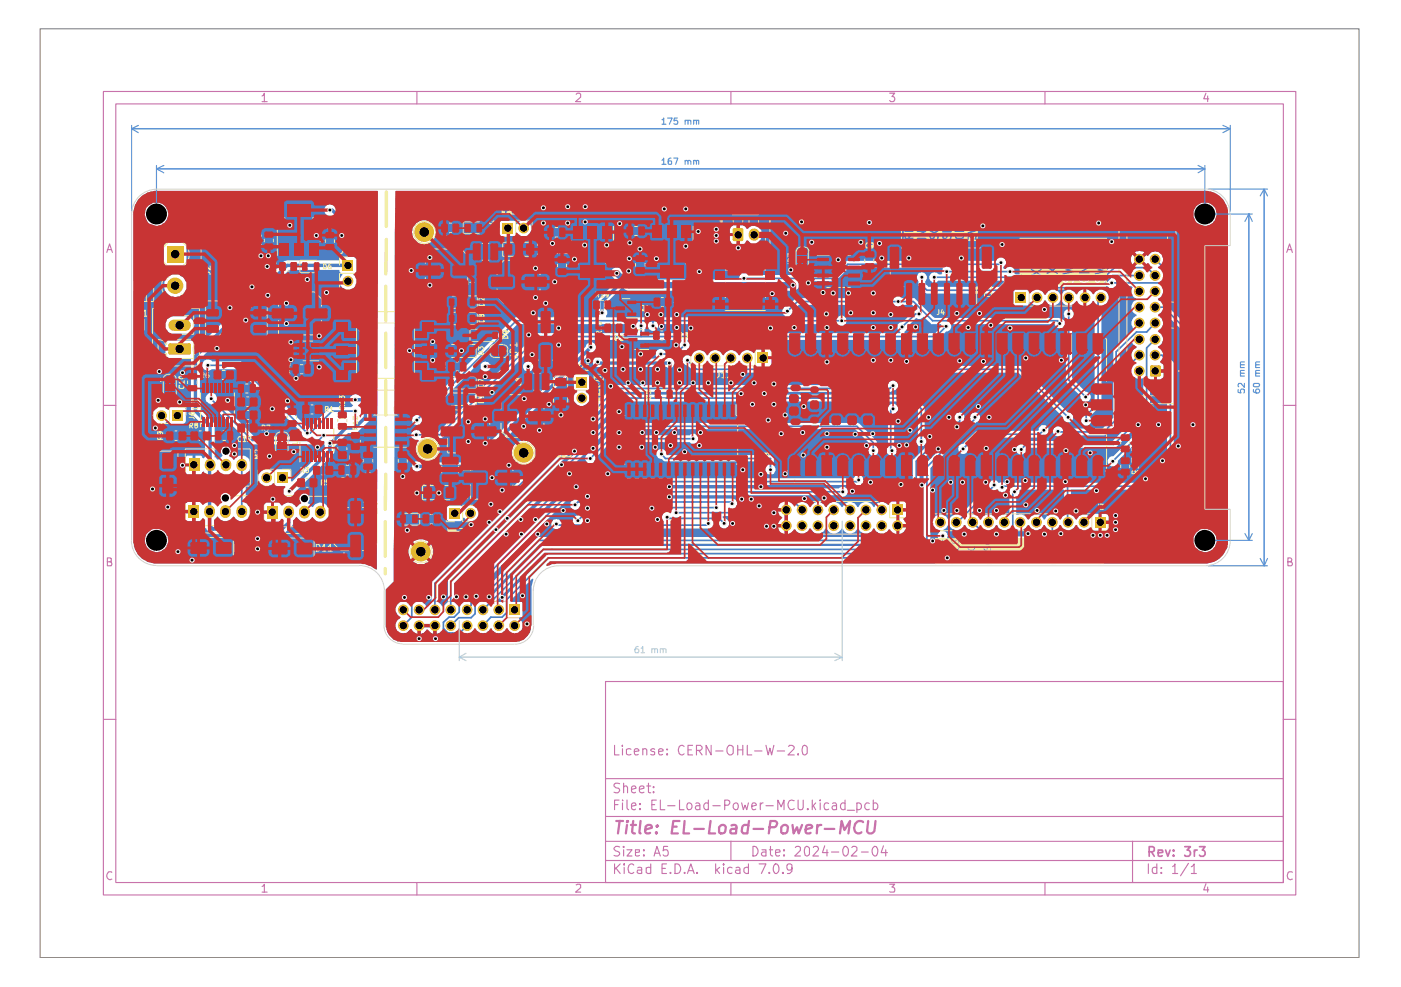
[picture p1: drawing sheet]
<svg xmlns="http://www.w3.org/2000/svg" width="210mm" height="148mm" viewBox="0 0 210 148" stroke-linecap="round" stroke-linejoin="round" font-family="sans-serif">
<g fill="none" stroke="#c872ab" stroke-width=".17">
<path d="M15.5 13.7h178.7v120.5h-178.7zM17.4 15.6h175v116.7h-175zM39.3 14.4l.2-.1 .1-.3v1.2M39.3 15.2h.7M62.5 13.7v1.9M86.4 14.1l.1-.1h.4l.1 .1v.5l-.7 .6h.7M109.6 13.7v1.9M133.4 14h.7l-.4 .5 .3 .1 .1 .1-.1 .5h-.5l-.1-.1M156.6 13.7v1.9M180.8 14l-.4 .8h.8M181 14.4v.8M16 37.8l.4-1.2 .5 1.2"/>
<path d="M16.1 37.4h.6M192.9 37.8l.4-1.2 .4 1.2M193 37.4h.6M15.5 60.8h1.9M192.4 60.8h1.8M16.1 84.2h.4l.2-.1v-.4h-.6v1.1h.6l.1-.1a.33 .33 0 0 0-.3-.5M193 84.2h.5l.1-.2-.1-.3h-.5v1.1h.5l.2-.1v-.2l-.2-.3h-.1M15.5 107.9h1.9M90.8 102.2h101.6v30.1h-101.6zM90.8 116.8h101.6M92.1 111.8v1.4h.7M92.8 120h-.7v1.4"/>
<path d="M92.9 117.5a.67 .67 0 0 0-.8 0l-.1 .4 .3 .2 .4 .1a.33 .33 0 0 1 .1 .5l-.2 .2-.6-.1M93.3 120l.1 .1-.1-.1v.1M93.3 111.8h-.1l.1 .1v-.1v.1M93.3 112.3v.9M93.5 118l.1-.1h.4l.1 1M93.5 117.4v1.5M94 120v1.2l.2 .2M94.6 112.4l-.2-.1-.5 .1v.6a.48 .48 0 0 0 .7 .1M94.7 118.4l.6-.2-.1-.3h-.5v.7l.2 .3 .4-.1M95.1 112.7l.7-.1-.1-.2-.4-.1-.2 .1 .1 .7 .1 .1 .4-.1M95.8 118.4l.7-.2v-.3h-.4l-.3 .2 .1 .7 .2 .1 .4-.1M96.4 112.4l.4-.1 .1 .1v.8"/>
<path d="M96.4 112.3v.9M96.9 117.9h.6M97.2 117.4v1.4l.3 .1M98 118.7v.1v.1l-.1-.1 .1-.1v.2M98 117.9v.1v.1l-.1-.1 .1-.1v.2M98.1 112.4a.36 .36 0 0 0-.6 .1l.6 .3v.3l-.1 .1-.5-.1M98.4 120h-.7v1.4h.7M98.7 112.7l.7-.1-.1-.2-.4-.1-.2 .1 .1 .7 .1 .1 .4-.1M99 120v1.4h.7M100 113l.1 .1-.1 .1-.1-.1 .1-.1v.2M100 112.4h.1h-.1h-.1h.1M101.9 120v1.4h.6"/>
<path d="M102.5 111.9a.49 .49 0 0 0-.6-.1 .49 .49 0 0 0-.2 .6v.2a.5 .5 0 0 0 .3 .5 .5 .5 0 0 0 .5-.1M103.1 112.4h.5M103.8 111.8h-.7v1.4h.7M104.4 112.5h.6l.2-.2v-.3l-.2-.2h-.6v1.4M104.7 112.5l.5 .7M106.2 120v1.4M106.6 111.8v1.4l-.8-1.4v1.4M107.3 112.6h1.1M109.3 111.8h.3l.3 .2v.9l-.3 .3h-.3a.89 .89 0 0 1 0-1.4zM110.6 112.4h.7M110.6 111.8v1.4M111.3 111.8v1.4"/>
<path d="M112 111.8v1.4h.7M113.1 112.6h1.1M114.8 111.8l.3 1.4 .3-1 .3 1 .3-1.4M116.5 112.6h1.1M118.2 111.9l.2-.1h.3l.3 .2v.2l-.9 1h.9M119.6 120v1.2a.48 .48 0 0 0 .7 .1l.1-1.3M119.6 113v.2v-.1v-.1v.2M120.3 111.9a.33 .33 0 0 1 .5-.1l.2 .2v.9l-.2 .2a.33 .33 0 0 1-.5-.1l-.1-.4zM121.8 120v1.4M122.9 120v.1v-.1v.1M126.7 120v1.4M130.9 120v1.4"/>
<path d="M192.4 107.9h1.8M16.8 130.8l-.5-.1a.67 .67 0 0 0-.3 .7 .67 .67 0 0 0 .5 .5l.3-.1M39.3 132.9l.3-.3v1.2M39.3 133.8h.7M62.5 132.3v1.9M86.4 132.7l.1-.1 .5 .1v.4l-.7 .7h.7M90.8 129h101.6M90.8 126.2h101.6M90.8 122.4h101.6M92.1 129.5v1.5M92.1 120.7h.5M92.3 130.1l.7 .9"/>
<path d="M92.9 127l-.6-.1-.3 .3a.74 .74 0 0 0 .8 .6l.1 .3-.3 .3-.6-.1M93 129.5l-.9 .9M93.3 120.4v1M93.5 126.9l-.1 .1 .1 .1 .1-.1-.1-.1v.2M93.5 127.4v1M93.6 129.5l-.1 .1 .1 .1v-.2v.2M93.6 130.1v.9M94 127.4h.7l-.7 1h.7M94.7 120.9l.6-.2-.1-.3-.5 .1v.7l.2 .2 .4-.1M95 129.7a.49 .49 0 0 0-.6-.1 .49 .49 0 0 0-.2 .5v.7l.4 .2 .4-.2M95.3 127.8h.5v-.4h-.5v.9l.1 .1 .4-.1M95.6 130.1h.2h.4v.9"/>
<path d="M95.9 121.2l.1 .1-.1 .1-.1-.1 .1-.1v.2M95.9 120.5l.1 .1-.1 .1-.1-.1 .1-.1v.2M96.2 130.4l-.6 .1-.1 .1v.2l.3 .2 .4-.1M96.5 128.2v.2l-.1-.1 .1-.1v.2M96.5 127.4v.2l-.1-.1 .1-.1v.2M97.5 130.1h-.1h-.5v.7a.48 .48 0 0 0 .6 .1M97.5 129.5v1.5M97.7 120.7h.4M98 128.4l.5-1.5 .5 1.5M98.1 127.9h.7M99.2 130.2h.5M99.9 129.5h-.7v1.5h.7"/>
<path d="M100.1 126.9h-.6l-.1 .7 .2-.2h.3a.6 .6 0 0 1 .2 .9l-.5 .1-.2-.2M100.1 120.8h1.1M100.5 130.8l.1 .1-.1 .1-.1-.1 .1-.1v.2M101.2 129.5a.73 .73 0 0 1 .8 .8 .73 .73 0 0 1-.8 .7zM102.6 130.8l.1 .1-.1 .1-.1-.1 .1-.1v.2M103 131l.5-1.5 .6 1.5M103 120.5a.42 .42 0 0 1 .7 .2v.4a.38 .38 0 0 1-.4 .3 .38 .38 0 0 1-.3-.3zM103.2 130.6h.7M104.3 120.5l.1-.1 .4 .1 .1 .9M104.5 130.8l.1 .1-.1 .1-.1-.1 .1-.1v.2M104.9 120.7l-.5 .1a.34 .34 0 0 0 0 .6l.5-.1M106.2 120.5l-.4-.1a.6 .6 0 0 0 0 1l.4-.1"/>
<path d="M106.9 120.8h1.1M107.3 129.5v1.5M107.4 130.5l.5 .5M107.9 130.1l-.6 .5M108.5 129.5l-.1 .1 .1 .1v-.1v-.1v.2M108.5 130.1v.9M108.6 120.7h.5a.45 .45 0 0 0 .2-.6l-.7-.1v1.4M109.6 126.2v2.8M109.6 132.3v1.9M109.7 130.1h-.4l-.2 .2v.4l.2 .3 .4-.1M110 120.6a.36 .36 0 0 1 .4-.2 .36 .36 0 0 1 .3 .3 .62 .62 0 0 1-.3 .7 .45 .45 0 0 1-.5-.3zM110.3 130.1h.4l.2 .1v.8"/>
<path d="M110.9 130.4l-.6 .1-.1 .1v.2l.3 .2 .4-.1M111.2 120.4l.2 1 .3-.7 .2 .7 .3-1M112.2 130.1h-.1h-.5l-.1 .6a.45 .45 0 0 0 .7 .2M112.2 129.5v1.5M112.7 120.9l.7-.2-.1-.2-.4-.1-.2 .3 .1 .6 .1 .1 .4-.1M112.9 126.9a.72 .72 0 0 1 .7 .7 .72 .72 0 0 1-.7 .8zM113.8 129.5h1l-.7 1.5M114 120.4v1M114.2 127.4h.6v1M114.4 120.4h-.2l-.2 .3M114.8 127.8h-.4l-.3 .2 .1 .3 .2 .1 .4-.1M114.8 120.8h1.1"/>
<path d="M115.3 130.8l.1 .1-.1 .1-.1-.1 .1-.1v.2M115.3 127.4h.5M115.5 126.9v1.2l.1 .2 .2 .1M116.1 129.6l.1-.1a.76 .76 0 0 1 .6 .8 .76 .76 0 0 1-.6 .7 .97 .97 0 0 1-.1-1.4zM116.2 127.8h.7l-.1-.4h-.5l-.1 .2 .1 .7 .1 .1 .4-.1M116.6 121.4v-1.4l.5 1 .4-1v1.4M117.3 130.8l.1 .1-.1 .1v-.1v-.1v.2M117.5 128.2l.1 .1-.1 .1-.1-.1 .1-.1v.2M117.5 127.4l.1 .1-.1 .1-.1-.1 .1-.1v.2M118.7 130.1v.2a.48 .48 0 0 1-.7 .1l-.1-.3 .1-.5a.48 .48 0 0 1 .7 .1v.9l-.3 .4h-.4M119 120.1a.71 .71 0 0 0-.9 .4 .71 .71 0 0 0 .6 .9l.3-.2M119.2 127.1l.2-.2 .5 .1 .1 .5-.9 .9h.9"/>
<path d="M120.7 127.1a.33 .33 0 0 1 .5-.1l.1 .2v.9l-.1 .2a.33 .33 0 0 1-.5-.1l-.1-.4zM121.1 121.2l.1 .1-.1 .1-.1-.1 .1-.1v.2M121.9 127.1l.2-.2h.3l.2 .1 .1 .3-.9 1.1h.9M121.9 120.8l.4 .6M122.3 120.4l-.5 .6M122.9 120.4v1M123.6 126.8l-.3 1h.8M124 127.4v1M124.2 120.5l-.4-.1a.6 .6 0 0 0 0 1l.4-.1M124.6 127.8h1.1M124.8 120.5l.1-.1 .4 .1 .1 .9M125.4 120.7l-.5 .1a.34 .34 0 0 0 0 .6l.5-.1"/>
<path d="M126.5 127l.2-.1a.75 .75 0 0 1 .5 .7 .75 .75 0 0 1-.5 .8 1.01 1.01 0 0 1-.2-1.4zM126.7 120.5l-.5-.1a.6 .6 0 0 0 0 1l.5-.1M127 121.5h1.1M127.7 127.1l.1-.2 .6 .1v.5l-.8 .9h.8M128.4 120.5l.1-.1a.48 .48 0 0 1 .6 .3v.4a.43 .43 0 0 1-.7 .2M128.4 120.4v1.4M129.1 127.8h1M130.3 120.5l-.4-.1a.6 .6 0 0 0 0 1l.4-.1M130.9 120.5l.4-.1a.6 .6 0 0 1 0 1l-.4-.1M131.1 126.9a.73 .73 0 0 1 .5 .5 .73 .73 0 0 1-.2 .8l-.2 .2a.82 .82 0 0 1-.1-1.5zM132.4 126.8l-.3 1h.9M132.8 127.4v1"/>
<path d="M133.4 132.6h.7l-.4 .4a.33 .33 0 0 1 .4 .3l-.1 .5-.6-.1M156.6 132.3v1.9M169.8 126.2v6.1M172.1 129.5v1.5M173.4 130.1h-.4l-.3 .2 .1 .6 .2 .1 .4-.1M173.4 129.5v1.5M174.1 130.8l.1 .1-.1 .1-.1-.1 .1-.1v.2M174.1 130.1h.1l-.1 .1-.1-.1 .1 .1M175.8 130l.2-.2 .1-.3v1.5M175.8 131h.7M178.1 129.5l-1.1 1.8M178.6 130l.4-.5v1.5"/>
<path d="M178.6 131h.7M180.8 132.5l-.4 .9h.8M181 133v.8M193.7 130.8l-.5-.1-.2 .2v.3v.5l.4 .2 .3-.1"/>
</g>
<path d="M172.3 127.7l.6-.1 .1-.5-.2-.1h-.5v1.4M172.6 127.7l.4 .7M173.6 127.9l.7-.1-.1-.3h-.6v.8l.2 .1 .4-.1M174.7 127.5l.4 .9 .3-.9M175.9 128.2l.1 .1-.1 .1v-.2v.2M175.9 127.5l.1 .1h-.1v-.1v.1M177.6 127h.8l-.5 .5h.3l.2 .1v.5l-.2 .3h-.4l-.2-.2M179 127.5v.9M179.5 127.5h-.3l-.2 .2M179.8 127h.8l-.4 .5h.2l.2 .1v.5l-.2 .3h-.4l-.2-.2" fill="none" stroke="#c872ab" stroke-width=".25"/>
<g fill="none" stroke="#c872ab" stroke-width=".34">
<path d="M92.4 123.1h1M92.9 123.1l-.3 1.9M94 123.7l-.2 1.3M94.1 123.1l-.1 .2 .2-.1-.1-.1-.1 .2M94.6 123.7h.7M94.9 123.1l-.2 1.6 .1 .2 .4 .1M96 123.1l-.2 1.6v.2l.2 .1M96.8 124.4l.9-.3-.1-.3a.6 .6 0 0 0-.8 .2l-.1 .7 .1 .2 .1 .1 .6-.1M98.4 124.8l.1 .1-.1 .1-.1-.1 .1-.1v.2M98.6 123.8v.1l-.1 .1-.1-.1 .2-.1-.1 .2M100.8 124h.6M101.9 123.1h-1l-.2 1.9h.9"/>
<path d="M102.6 123.1l-.2 1.9h.9M104.1 124.3h1.4M106.5 123.1l-.2 1.9h.9M107.8 124l.2-.2a.48 .48 0 0 1 .8 .2l-.1 .6a.56 .56 0 0 1-.9 .2zM109.6 123.8l.2-.1 .5 .1 .1 .2-.1 1M110.4 124.1l-.2 .2h-.5l-.2 .2v.4l.1 .1 .7-.1M112.2 123.8l-.6-.1-.3 .3-.1 .6 .1 .2 .1 .2 .6-.1M112.3 123.1l-.3 1.9M112.9 124.3h1.5M115.3 124h.8a.5 .5 0 0 0 .3-.4 .5 .5 0 0 0-.2-.5h-.7l-.3 1.9M117.1 124l.2-.2a.48 .48 0 0 1 .8 .2l-.1 .6-.3 .4h-.4l-.2-.2zM118.8 123.7l.2 1.3 .5-1 .2 1 .5-1.3"/>
<path d="M120.7 124.4l1-.3 .1-.1-.1-.2a.6 .6 0 0 0-.9 .2l-.1 .7 .1 .2 .2 .1 .5-.1M122.5 123.7l-.1 1.3M123.1 123.7a.48 .48 0 0 0-.6 .3M123.6 124.3h1.5M125.9 125l.3-1.9 .4 1.4 .8-1.4-.2 1.9M129.4 123.3a.72 .72 0 0 0-.9-.1 .99 .99 0 0 0-.5 .9 .99 .99 0 0 0 .6 .9l.5-.2M130.1 123.1l-.1 1.5 .1 .3a.65 .65 0 0 0 1-.3l.1-1.5"/>
</g>
<path d="M6 4.3h197.7v139.3h-197.7z" fill="none" stroke="#848484" stroke-width=".17"/>
<path d="M59.2 90.2h16.7v2.4h2.5v2.5h-19.2zM77.1 90.2h1.3v1.2" fill="none" stroke="#e8b2a7" stroke-width=".15"/>
<path d="M62.7 88.4h-.6l.3 1M63 88.4v.7l.3 .3" fill="none" stroke="#e8b2a7" stroke-width=".17"/>
<g fill="#4d7fc4">
<path d="M21.3 29.4l.8-.5 1-.3h33.5v.1l-.1 56.6-.1 .1a3.9 3.9 0 0 0-2.3-.9h-31l-1-.3a3.7 3.7 0 0 1-2.1-2.8v-.3h1.7a1.74 1.74 0 0 0 1.2 1.6 1.74 1.74 0 0 0 1.9-.6 1.77 1.77 0 0 0-.9-2.8 1.8 1.8 0 0 0-2.2 1.8h-1.7v-18.8h2.9l.1 .6 .5 .5a1.44 1.44 0 0 0 1.6-.3l.6 .5h1.7l.2-.1 .3-.3v-1.8l-.2-.3-.1-.1h-2l-.2 .1-.2 .4-.6-.5h-.9l-.3 .3a1.12 1.12 0 0 0-.5 1h-2.9v-9.3h4.8l.1 .4 .4 .3h3.2l.1 .1v8.2l2.1 2.1v4.5l-.2 .2-.2-.1v-.2l-.2-.2h-.8v1h-.4v-1h-.9l-.2 .4v.8h.8v.4h-.8v.9l.2 .3h.9v-1l.1 .1 .3-.1v1h.8l.2-.3 .2-.1 .2 .3v4.4l-.2 .3h-.2l-.3-.4h-.7v1l-.3-.1-.2 .1v-1a1.14 1.14 0 0 0-1 .2v1h.8l-.1 .1 .1 .4h-.8v.9l.3 .2h.7v-1l.1 .1 .4-.1v1h.7l.3-.4h.2l.2 .3v1.2l.9 .8 .2 .1h10.5v-.1l.5-.1 1.1-1.2v-.7l.5-.4h.1a1.26 1.26 0 0 0 2.2 0h.2a1.32 1.32 0 0 0 1.3 .6 1.32 1.32 0 0 0 1.1-.9v-1.1l-.2-.2a1.1 1.1 0 0 0-1.4-.6 1.08 1.08 0 0 0-.8 .6h-.2l-.4-.5h-.2l.1-.2a.78 .78 0 0 0-.1-1.1 .78 .78 0 0 0-1.1 .1 .78 .78 0 0 0 .1 1.1v.1l-.2 .1-.4 .4-.2-.1a1.28 1.28 0 0 0-2-.1h-.1l-.5-.4h-.6v1l-.2-.1-.3 .1v-1h-.6l-.5 .4v.7h1l-.1 .1v.4h.1h-1v.9l.5 .3h.6v-1l.1 .1 .4-.1v1h.6l.5-.4h.1l.2 .2v.1l-.5 .6h-9.8l-.1-.7 .6-.5a1.27 1.27 0 0 0 1.1 .7 1.27 1.27 0 0 0 1.2-.7l.2 .1a1.29 1.29 0 0 0 1.4 .5 1.29 1.29 0 0 0 .9-1.1 1.43 1.43 0 0 0-.7-1.6v-4.4l.2-.1a.81 .81 0 0 0 .5-.7l-.1-1a1.08 1.08 0 0 0-.8-.9 1.47 1.47 0 0 0-1.5 .6h-.1l-.3-.3-.3-.2 .1-.2a.79 .79 0 0 0-.3-1.2l-.8 .1a.9 .9 0 0 0 0 1.2l-.6 .6h-.2l-.3-.3h-.1v-4.9l-.1-.3-2.1-2.1v-6.5h.3l.2 .5 .6 .3 .7-.2h3.8l9.6 9.5 .1 .4v.1h-7.2l-5.6-5.5v-.3l-.2-.5-.4-.2a.87 .87 0 0 0-.9 .4 .87 .87 0 0 0 0 1l.5 .2 6.2 6.1h10.2l.5-.4h.2l.1 1.1-4.9 4.9-.2-.1v-1.5l-.2-.2h-.1h-1.8l-.4 .4h-.2a1.27 1.27 0 0 0-2.1 .3 1.27 1.27 0 0 0 1 1.8h.4l.6-.3 .1-.1h.2l.4 .4h1.2l.1 .2-.3 .2v.8l.2 .2 .3 .2 .8-.1 .3-.3v-.2l5.9-5.9 .1-1.1 2.1-2h1.1l.4-.1 1.7-1.7 .1-.4v-26.3v-.2l-5.1-5.2-.5-.2v-.1a.87 .87 0 0 0-1.3 .7 .87 .87 0 0 0 1.1 .9l4.4 4.5v22.4l-.1 .1-.3-.1a.98 .98 0 0 0-1.2 .4l-.1 .3a1.14 1.14 0 0 0 .5 .9l-.2 .2h-3.2l-3.1 3.2v-.1h-.4l-9.8-9.9h-4.4l-.4-.3h-.5l-.3 .2-.3 .7h-.3v-.9l13.3-13.4h7.5l.1 .2 .4 .4v.1a1.27 1.27 0 0 0-.1 1.9 1.27 1.27 0 0 0 1.9 0 1.27 1.27 0 0 0-.1-1.9v-.1l.4-.4v-1.8l-.3-.4h-1.9l-.1 .1-.2 .4h-8v.1h-.2l-13.5 13.4-.1-.1v-.8l-.2-.5h-.2h-3.6l-.3 .3v1.6h-4.8v-4.3h4.8a1.48 1.48 0 0 0 .9 1.3h2.5h.2a1.64 1.64 0 0 0 .7-1.4 1.37 1.37 0 0 0-1.2-1.2h-2l-.2 .1-.6 .3-.3 .9h-4.8v-5.9h4.6a1.71 1.71 0 0 0 1.3 1.7 1.71 1.71 0 0 0 1.9-.9l.1-.2v-1.1a1.75 1.75 0 0 0-2.2-1.1 2.05 2.05 0 0 0-1.1 1.6h-4.6v-3.4h4.6l.2 .4h3l.1-.3v-2.8l-.3-.3h-2.6l-.2 .1-.2 .3v2.6h-4.6v-7.2h1.7l.3 .9 .4 .4 1 .4 .6-.1a1.89 1.89 0 0 0 1.2-1.8 2.13 2.13 0 0 0-1.3-1.6 1.8 1.8 0 0 0-2.2 1.8h-1.7l.2-1.5 .5-.8z"/>
<path d="M117.6 76.9l.2 .1 .3-.1v1.5h-.5z"/>
<path d="M134.4 76.9l.1 .1 .3-.1v1.5h-.4z"/>
<path d="M87.4 77.9l.1-.1h10.6v-.1h.3l1-1.1h.2l.1 .3a.73 .73 0 0 0-.3 1.2l-.1 .2h-11.8z"/>
<path d="M59.3 28.7l.1-.1h121.2a3.4 3.4 0 0 1 3.3 2.5h.1v.3h.1v50.3h-.1v.3a3.7 3.7 0 0 1-3.1 2.5h-97.4l-.8 .1-.6 .2h-.2l.5-.6h57l2.3-2.3v-.3h.1l-.1-.6a.84 .84 0 0 0-.3-1.4v-.2l.5-.3 .2-.4h.2v.2a1.23 1.23 0 0 0 1.2 .6 1.23 1.23 0 0 0 1-.8h.2v.1a1.22 1.22 0 0 0 1.4 .6l3.3 3.2h18.8l1.6-1.5h9.1v.3a1.75 1.75 0 0 0 1.9 1.4 1.75 1.75 0 0 0 1.6-1.9 1.78 1.78 0 0 0-1.4-1.6h-.9l-.7 .5-.4 .6-.1 .7h-9.1l8.5-8.6v-23.2l-3.5-3.7h-.6l-.6-.7a1.38 1.38 0 0 0 .6-1.6v-.3l.7-.6 .1-.2v-2.2l-.7-.6-.1-.9a1.15 1.15 0 0 0-.9-.8 1.15 1.15 0 0 0-1.2 .6v.1h-.1l-.1-.2-.6 .6-.4-.4 .6-.6-.7-.2-.7 .2 .6 .6-.3 .4-.6-.6a1.01 1.01 0 0 0-.1 1.3l-.1 .1h-2.8l-1.4 1.6h-13.2l-.1-.1v-.6a.7 .7 0 0 0-.6-.5 .7 .7 0 0 0-.7 .3h-.3l-.1-.1 .1-.2a.77 .77 0 0 0 0-1.3 .77 .77 0 0 0-1.2 .4h-22.4l-2.1 2.1h-12.6l-.4-.2h-.6l-.3 .2-.2 .7h-16.1l-1.7-1.7a.87 .87 0 0 0-1.3 .5l.1 .7 .7 .7v.2l-2.7 2.5v.2v1.5l-.1 .1a.73 .73 0 0 0 .1 .9v.1h-12.5v.1h-.2l-14.4 14.5a.68 .68 0 0 0-.8 1v.1l.3 .4a.77 .77 0 0 0 1.1-.8l8-7.9h.9v.5a.83 .83 0 0 0 1.4-.2v-.7l-.2-.1a.68 .68 0 0 0-.8-.3 .68 .68 0 0 0-.4 .8h-.9l6.4-6.4h17.7v.4l.3 .4-.1 .6h-14.9l-14.8 14.8h-2.7l-.1-.1a.77 .77 0 0 0-1.3 .3 .77 .77 0 0 0 1 1v.2l-.1 .1a1.74 1.74 0 0 0 1.1 2.7l.1 .2v.1h-.8a.77 .77 0 0 0-1.1 .1 .77 .77 0 0 0 0 1.1 .77 .77 0 0 0 1.1 0h8l2.7-2.6h3a1.82 1.82 0 0 0 2.6 1.6l.4-.2 .6-.9v-1a1.83 1.83 0 0 0-1.9-1.3 1.83 1.83 0 0 0-1.7 1.6v.2h-3l8.1-8.2h4.2l.1 .6a1.26 1.26 0 0 0 2.2-.2l-.1-1-.4-.4 .1-.2 .4-.2v-2l-.2-.2h-1.8l-.3 .2v2l.5 .3-.1 .2-.3 .3-.1 .6h-4.2l6.9-6.9a.78 .78 0 0 0 .4-1.3 .78 .78 0 0 0-1.3 .5l-17.4 17.3h-5.9l-.1-.2a1.78 1.78 0 0 0 1.5-1.3 2.09 2.09 0 0 0-.6-1.8l.1-.3h.8l10.8-10.7h1.4v.1a.75 .75 0 0 0 1.2 .5 .75 .75 0 0 0 0-1.3 .75 .75 0 0 0-1.2 .5v.2h-1.4l3.9-4h21.2l.1 .1-.3 .5v.2l-.8 .8h-1.5l-.3-.2a.73 .73 0 0 0-1 .3v.7l.2 .2-.1 .2h-8.3l-.2-.2h-.6a.76 .76 0 0 0-.5 .7 .76 .76 0 0 0 .5 .7h10.7v.1a.76 .76 0 0 0 .9-.1 .76 .76 0 0 0 .1-.9v-.1h1.3l.1 .5 .5 .3h.2l1.2 1.1h48.4l6.6 6.7a.76 .76 0 0 0 1 .7 .76 .76 0 0 0 .5-1.1l-.4-.3-.4-.1-6.9-6.9h-37.4l-.1-.2 .1-.8h-.9v-.5h.9v-.7l-.3-.3h-.8v.9v-.1l-.5 .1v-.9h-.7l-.3 .4-.2 .1a1.13 1.13 0 0 0-2 .3v.1h-.2a1.23 1.23 0 0 0-1.1-.8 1.23 1.23 0 0 0-1.1 .8l-.3-.2a1.16 1.16 0 0 0-1.1-.6 1.16 1.16 0 0 0-1 .8h-.2v-.1a1.22 1.22 0 0 0-1.2-.7 1.22 1.22 0 0 0-1.1 .9l-.7-.1a.82 .82 0 0 0-.6 .7h-1.3l-.2-.3 .8-.2 .9-1h.5l.2-.3 .2-.3v-.3l-.4-.4v-.2h37.5l1.3-1.3a.78 .78 0 0 0 .8-1l.1-.1h15.4l.1 .1a.75 .75 0 0 0 1.1 .4l.2-.2h.2l.1 .1v8.2l2.2 2.2v.3a.79 .79 0 0 0 1.1 .5 .75 .75 0 0 0 .4-.9 .75 .75 0 0 0-.8-.5l-2-2.1v-9a.75 .75 0 0 0 0-1.1 .75 .75 0 0 0-1 0 .75 .75 0 0 0-.1 1l.2 .1-.1 .4h-.2l-.5-.3-.5-.1v-.1v.1h-18.5l-2.2-2.2h14.1v.1l.2 .2h1.9l.3-.3v-.2v-.1l.1 .1a1.21 1.21 0 0 0 2.2-.3h.1l.1 .2a1.2 1.2 0 0 0 2.1-.1v-.1h.2a1.16 1.16 0 0 0 1.3 .8l.6-.2 .3-.5h.2v.2a1.04 1.04 0 0 0 .9 .6v-.9l.2 .1 .2-.1v.9l.6-.3 .3-.3v-.2h.2l.2 .3v14.9l-1.7 1.7-.1 .6-.2 .3v.3a.85 .85 0 0 0 .9 .6l.3-.1 .3-.5-.2-.8 1.7-1.7v-14.8l.1-.1a1.04 1.04 0 0 0 .8-.6 1.19 1.19 0 0 0-.4-1.7 1.19 1.19 0 0 0-1.7 .6l-.2-.1a1.22 1.22 0 0 0-.9-.6v.8l-.2-.1-.2 .1v-.8h-.2a.92 .92 0 0 0-.7 .7h-.2v-.1a1.18 1.18 0 0 0-1.1-.6 1.18 1.18 0 0 0-1 .7l-.2 .1-.2-.3a1.2 1.2 0 0 0-2.1 .3h-.1v-.1a1.24 1.24 0 0 0-2.2-.2l-.1 .1v-.1v-.1l-.3-.4h-1.9l-.2 .3v1.8h-14.1l-.7-.8h-2a.67 .67 0 0 0-1.1 0h-14.7l-1.3 1.3a.7 .7 0 0 0-.7 .5 .7 .7 0 0 0 .4 .8v.3h-26.9v-.3l.2-.2v-.4l-.2-.3v-.9l2.4-2.4h.2l.2 .3 .5 .2h24.9l.6-.2a1.11 1.11 0 0 0 0-1.1l.2-.1h5.5l2-2.1h13.9l.1 .3-.2 .3 .1 .3-.1 .2h-.4a.8 .8 0 0 0-1.3 0l-.1 .2v.3l.4 .6h.7l.2-.2h9.8l.1 .1v.1l-.7 .7h-10.7l-.4-.4v-.4a.77 .77 0 0 0 0-1.1 .77 .77 0 0 0-1.1 0 .77 .77 0 0 0 .1 1.1v.7l1.2 1.1h11.2l1.1-1h14.6v-.1h.2l.3 .3h.6l.3-.3h2.4l.2 .1v.2a1.12 1.12 0 0 0 .6 1.6l-.1 .2a1.13 1.13 0 0 0-.7 1.1 1.13 1.13 0 0 0 .8 1.1v.2h-.2a1.25 1.25 0 0 0-.3 1.9v.1l-3 3.1v10.2l-1.6 1.6h-6l-.2-.2a.78 .78 0 0 0-1 0 .78 .78 0 0 0-.2 .9l.3 .4h.3l.5-.1h6.6l2.2-2.1v-10.2l1.8-1.8 .2 .4 .6 .4v.2a1.12 1.12 0 0 0-.7 1.5l-.8 .7v9.6l-2.1 2.1h-13.1l-.5 .5h-.3l-.6 .5v.6a.75 .75 0 0 0 .9 .5 .75 .75 0 0 0 .6-.8l.1-.3h13.2h.2l2.6-2.8v-7.7h.2l.2 .1 .3 .1 .8-.1v7.2l-4.5 4.5a.77 .77 0 0 0-.9 .8 .77 .77 0 0 0 .8 .8 .77 .77 0 0 0 .8-.9l4.8-4.8v-7.3l.6-.1v-.8h.1h.3v.8h.5l.4-.3 .1-.7h-.8l.1-.2-.1-.3h.8v-.6l-.1-.2-.4-.2v-.2l.2-.2h.1l.7 .7v14.9l-2.8 2.8h-21.6l-.1-.1-.8 .1a.69 .69 0 0 0-.6-.4 .69 .69 0 0 0-.7 .4v.5l-4.4 4.3a1.28 1.28 0 0 0-1.7 .7l-.2-.2a1.18 1.18 0 0 0-2 0 1.18 1.18 0 0 0 .8 1.8l.2 .1-.1 .2a.71 .71 0 0 0-.1 1.1v.6l-1.8 1.6h-56.9l-.2 .1-6.4 6.4-.1 .7h-.9l-.1-.2 7.2-7.2h56.7l1.1-1.1v-11.6l2.9-2.9h1.3a.82 .82 0 0 0 .6 .8 .85 .85 0 0 0 .9-.9l1.7-1.6h9.2l.4-.4h.3l.4-.3v-.7a1.03 1.03 0 0 0-1-.4l-.4 .4-.1 .4h-9.1v.1l-.4 .1-1.7 1.8h-.4a.45 .45 0 0 0-.3 .5l-.1 .2h-1.3l4-4 .3-.1a.78 .78 0 0 0 .1-1 .78 .78 0 0 0-.9-.3 .89 .89 0 0 0-.3 .9l-1 1h-.1l-.1-.6 .1-.1a.85 .85 0 0 0-.5-1.3l-.6 .2-.2 .4v.3l-6.3 6.2v11.5l-.1 .1h-56.1l-9.3 9.3-.2-.1v-.9l10.3-10.2h1.2v.1a.76 .76 0 0 0 1.1 .6h22.6l.5-.3 .2-.8h.6l.2 .5a.77 .77 0 0 0 1 .5 .77 .77 0 0 0 .4-1.1l-.3-.3-.4-.1-.2-.2 .2-.1h6l1.8-1.9h.5v.2l-.2 .5h.8v.2v.3h-.8a1.22 1.22 0 0 0 .7 .9l-.5 .5-.2 .5h.8v.1v.4h-.8l.2 .4a1.04 1.04 0 0 0 .8 .6v-.8h.1h.4v.8l.5-.3 .4-.5 .2 .1a1.16 1.16 0 0 0 1.1 .6 1.16 1.16 0 0 0 1-.7h.2l.1 .1a1.2 1.2 0 0 0 2.1-.1h.2l.1 .1a1.26 1.26 0 0 0 2.2-.1l.2 .1a1.16 1.16 0 0 0 1.1 .6 1.16 1.16 0 0 0 1-.7h.2a1.2 1.2 0 0 0 1.1 .7 1.2 1.2 0 0 0 1.1-.7h.2l.1 .1a1.23 1.23 0 0 0 2.1 0l.1-.1 .4 .5 .6 .3v-.8h.1h.3v.8a1.17 1.17 0 0 0 1-1h-.8v-.5h.8v-.2l-.4-.5 .4-.4v-.8h-.8v-.1v-.4h.8v-.8l-.3-.2h-.7v.8l-.2-.1-.2 .1v-.8h-.7l-.4 .3v.2h-.2l-.2-.2a1.21 1.21 0 0 0-1.8 .5h-.2v-.1a1.19 1.19 0 0 0-1.1-.6 1.19 1.19 0 0 0-1.1 .7l-.3-.1a1.18 1.18 0 0 0-1-.6 1.18 1.18 0 0 0-1.1 .6v.1h-.1a1.23 1.23 0 0 0-1.2-.7 1.23 1.23 0 0 0-1.1 .7l-.3-.1a1.18 1.18 0 0 0-1.1-.6 1.18 1.18 0 0 0-1 .7h-.2v-.1a1.24 1.24 0 0 0-1.5-.5l-.8-.9h-3l-1.9 1.9h-4v-.2l.1-.1 .3-.4v-.3l-.2-.4-.4-.2h-23.4l-.5 .1a.77 .77 0 0 0-.3 1.3 .77 .77 0 0 0 1.3-.3v-.1h11.6v.2l-.7 .8h-10.8l-.5 .5a.75 .75 0 0 0-.7 .9l-.1 .1h-1.6l-.2-.2a.77 .77 0 0 0-.8-.2 .77 .77 0 0 0-.6 .7h-1.2l4.3-4.3h40.1l.5 .2a.82 .82 0 0 0 .8-.6 .79 .79 0 0 0-.4-.8 .79 .79 0 0 0-1 .1h-40.4l-15.1 15.1v.2h-.1v1.7l-.1 .1-.3-.1v-2.1l15.4-15.4h43.9a.99 .99 0 0 0 .3-1.2 .84 .84 0 0 0-1.4 .2h-43.2l-15.9 15.9-.1 .2v2.1l-.5 .4-.1-.1v-2.7l18.8-18.7h.8l.3 .5 .8 .1 .2-.1 .2-.4v-.2l.6-.6h8.6l.1 .3a.79 .79 0 0 0 .7 .4l.4 .4h15.3l.1 .1-.1 .6a.75 .75 0 0 0 .2 1.2 .77 .77 0 0 0 1-.2 .77 .77 0 0 0 0-1h-.1v-1.3l-.3-.4h-15.6h-.2v-.2a.76 .76 0 0 0-.8-.7 .76 .76 0 0 0-.7 .8h-8.6l1.7-1.8h11.9l.1 .2a.75 .75 0 0 0 1-.3 .75 .75 0 0 0-.1-1 .75 .75 0 0 0-1 .1h-12.1l-2.8 2.7a.72 .72 0 0 0-.8 .8h-.8l4.3-4.5h37l2.2 2.3v.5a.74 .74 0 0 0 .2 1.2 .74 .74 0 0 0 1.1-.7h1.2v.3a.82 .82 0 0 0 .9 .4 .82 .82 0 0 0 .7-.7h-.1v-.4l-.4-.3v-4.8l.5-.5a.77 .77 0 0 0-.4-1 .77 .77 0 0 0-1 .5v6l-.2 .1v.4h-1.2l-.3-.6v-.9l-2.7-2.7h-37.9l-23.7 23.6v3.3l-.6 .7-.8-.7v-2.7l27.4-27.4h43.2l1.3 1.3v4.1l-.1 .1a.75 .75 0 0 0 .3 1.2h.6l.5-.5v-.4l-.3-.4v-4.4l-.1-.2-1.8-1.8h-43.9l-28 28v.2h-.1v2.9l-.3 .2-.2 .4-.2 .1-.8-.7h-.8h-.1h-.1v-1.2l30.3-30.3h41l.7-.3 .3-.3a.76 .76 0 0 0-.4-1.1 .76 .76 0 0 0-1 .6h-16.9v.1v-.1l-.1 .1h-.3v-.1h-23.6l-30.9 30.9v.1h-.1v1.6l-.2 .1-.1-.1h-1a1.23 1.23 0 0 0-.6 1.2 1.23 1.23 0 0 0 .7 1l-.1 .3a1.18 1.18 0 0 0-.4 1.6 1.18 1.18 0 0 0 1.5 .4l.5-.5h.1l.4 .4 .6 .4v-.9h.5v.9l.4-.2 .4-.5h.2l.5 .5 .3 .2v-.9h.5v.9l.8-.4 .9 .7h1.9l.6-.5 .4 .1a1.34 1.34 0 0 0 1-.7l.3-.1a1.22 1.22 0 0 0 1.1 .7 1.22 1.22 0 0 0 1.1-.7l.2 .1a1.08 1.08 0 0 0 1.8 .4l.2-.1 .2-.4h.2v.2a1.14 1.14 0 0 0 1.3 .5l.3-.1 .6-.6v-.8l-.5-.6 .1-.3h.4v-2.2h-.1h-1.5l-.2-.1v-.2l3.3-3.2h.1l-.2 1.2v5.7l-.1 .6a2.59 2.59 0 0 1-2.2 2h-17.3l-.6-.1v-.1a2.35 2.35 0 0 1-1.6-2h-.1v-5.7l1.2-1.2v-4.5h2.2l.4 1.2 .9-.8 .2 .3-.8 .8 .7 .4h1l.7-.4-.9-.8 .4-.3 .8 .8 .1-.2a1.94 1.94 0 0 0-.1-2.1l-.8 .9-.4-.4 .9-.8a1.81 1.81 0 0 0-2.4 0l.8 .8-.3 .4-.8-.9-.4 1.1h-2.2l.1-4.9h7.9l.2 .3h1.9l.3-.5h.2a1.14 1.14 0 0 0 1.9 .1 1.19 1.19 0 0 0-.3-1.7 1.19 1.19 0 0 0-1.7 .4l-.2-.1a.45 .45 0 0 0-.3-.5h-1.7l-.2 .1-.1 .2v1.7h-7.9l.1-43h2.5l.1 .3a1.77 1.77 0 0 0 1.8 1.6l.5-.1a1.68 1.68 0 0 0 1.2-1.5h9.6l.2 .3h2l.2-.4 .2-.1 .6 .5h.8l.5-.4h30.8v.1v.3h-.8v.7l.2 .4 .8 .1v-1h.1h.4v1h.6l.2-.1 .2-.4h.2l.5 .4a1.26 1.26 0 0 0 1.5-.9l-.1-1.1a1.19 1.19 0 0 0-1.9-.2l-.3-.1a.74 .74 0 0 0-.9-.4v1l-.2-.1-.3 .1v-1h-.5l-.3 .2-.2 .4v.6h-30a1.19 1.19 0 0 0-.5-1.9h-.8l-.6 .5-.2-.1-.2-.4h-2l-.2 .3v1.7h-9.5v-.3a1.85 1.85 0 0 0-3-1.4l-.5 .7-.2 .7h-2.5l.1-2.6h119.6v.2a1.75 1.75 0 0 0 1.9 1.5 1.75 1.75 0 0 0 1.6-1.9l-.1-.4a1.75 1.75 0 0 0-2.6-.9l-.5 .3a1.48 1.48 0 0 0-.3 1.2h-119.6z"/>
<path d="M63.2 93.6h1.6v.5h-1.6l.1-.2z"/>
<path d="M72.5 90l8.4-8.5h56.3l.6-.6v-11.6l5.5-5.5h.4v.1h.3v-.1l.2 .2-5.8 5.9v11.6l-.4 .4h-56.8l-8.4 8.4h-.2z"/>
<path d="M147.8 79.6l.1-.1a1.16 1.16 0 0 0 1.4-.8h.1a.97 .97 0 0 0 .7 .7l.7 .1 .5-.2v1.8l.2 .3h.1l.1 .2-.1 .1h-1.7z"/>
<path d="M173.7 47.1l.6-.4 3 2.9v22.6l-9.5 9.5h-9.9l-.2-.2 .5-.5v-1.6l.5-.3 .1-.4h.2a1.16 1.16 0 0 0 1.4 .8 1.09 1.09 0 0 0 .8-.8h.3a1.1 1.1 0 0 0 .8 .8 1.1 1.1 0 0 0 1.1-.4h.2l.1 .2 .3 .3h.7v-.9h.4v.9l.8-.1a1.08 1.08 0 0 0 .3-.9h-.9l.1-.1-.1-.4h.9v-.6l-.2-.4-.9-.1v.9l-.2-.1-.2 .1v-.9l-1 .1v.4l-.3 .1a1.2 1.2 0 0 0-2 .3l-.5-.5-.4-.2v-3.8h12l3.4-3.5v-15.5l-2.3-2.4a1.18 1.18 0 0 0 .7-1 1.18 1.18 0 0 0-.6-1.1l-.1-.2 .1-.3a1.11 1.11 0 0 0 .7-1 1.11 1.11 0 0 0-.7-1l-.1-.2z"/>
<path d="M152.3 79.5l.1-.1a1.28 1.28 0 0 0 1.7-.7h.2a1.16 1.16 0 0 0 1.1 .8 1.16 1.16 0 0 0 1.1-.8h.1l.1 .3 .5 .4v1h-.1h-4.7h-.1z"/>
<path d="M145.6 76.9l3.5-3.4 .5-.1 .1 .3h.2a.97 .97 0 0 0 1-.3h.4l.1 .2-.1 .1 .1 .1h-.1v3.4l-.1 .1a1.23 1.23 0 0 0-1.8 .6h-.1a1.17 1.17 0 0 0-1.1-.8 1.17 1.17 0 0 0-1.1 .8h-.2a1.11 1.11 0 0 0-1.2-.8z"/>
<path d="M152.8 73.5l.1-.1h6.5l.1 .1v3.8l-.3 .3-.2 .3h-.2a1.12 1.12 0 0 0-1.3-.8 1.09 1.09 0 0 0-.9 .8h-.1a1.26 1.26 0 0 0-1.2-.7 1.26 1.26 0 0 0-1.1 .7h-.1a1.4 1.4 0 0 0-1.7-.7l-.1-.1v-2.6l.4-.4z"/>
<path d="M96.9 48.9l.2-.1a.77 .77 0 0 0 .8 .8 .77 .77 0 0 0 .7-.9l.1-.1h26.9a.78 .78 0 0 0 .8 .2 .78 .78 0 0 0 .5-.7l-.1-.3-.3-.4a.73 .73 0 0 0-.9 .2h-7.1l-.1-.3a.65 .65 0 0 0 .4-.6l.9-1h14.3a.72 .72 0 0 0 1.1 0h1.6l.6 .6v.2l-.4 .2-1.5 1.6-.6 .1-.3 .3v.7l.5 .4-.1 .2h-38.2l-.1-.6 .3-.4z"/>
<path d="M136 49l1.3-1.3 .1 .1a.89 .89 0 0 0 1.1-.3l1 1.1h1.6v.2v.2l-.9 1h-4.6v-.2l.4-.4z"/>
</g>
<g fill="none" stroke="#4d7fc4" stroke-width=".25">
<path d="M150 39.4l-.2 .2h-22.7l-2 2.1h-13.6M173.1 38.9l1.4 1.3v1.9l-.4 .3h-7.5M31.2 54.8h4.7l10.2 10.1M31.7 59.8l6.1 6.2h10l.7-.7M96.1 48.9v1.6M97.8 48.1l.1 .8M102.6 51.7l-1.3 1.4h-2.2M103 54l1.4 1.4h48.4l7.3 7.2M115.7 58.3h.1M116.2 58.3h.1M118 46.7l1.6-1.5h17.3l2.9 2.9h18.7l.3 .4 .1-.1M126.2 48.1h-48.8l-14.9 14.9"/>
<path d="M133.9 57.8l-.5 .5h-41l-30.7 30.6v3.6l-1.2 1.3M137.8 47.1h-.6l-2 1.9M141.8 48.9l-1.5 1.6h-59.5l-14.8 14.7h-3.6M141.9 40.7h9.5M160.2 47.1v9.9l2.5 2.5M165 44.6l-.4 .4v15.5l-1.8 1.8v.8M170.8 53.3l-1.4 1.3v9.6l-2.4 2.4h-13.2l-.7 .8M170.8 41.3h-4l-1.3 1.3h-14.5l-1 .9h-11.1l-.7-.7v-1.2M173.1 53.3h1.1l1.2 1.2v15.3l-3.1 3.1h-22l-.1 .2M173.1 50.9l-1.2 1.3v11.9l-5.1 5.1M173.1 46.1h1.3l3.4 3.3v23l-9.8 9.7h-18.4l-3.8-3.8M173.1 48.4l-1.2 1.4h-1.5l-3.1 2.9v10.2l-1.9 1.9h-6.7l-.1-.1"/>
<path d="M173.1 41.3l-1.1-1.2h-5l-1.5 1.5h-25.5M36.2 69.7v7M46.1 64.9h.1M53.3 61.6h-3.5l-3.3 3.3h-.4M99.1 68.1l.6 .7h15.8v1.6M100 77.6l.2 .1h7.6l.7 .8M103.9 65.8h-12.5l-2.9 3M106.2 78.5l-.3 .2h-22.3l-.2-.1M107.4 76.1h-8.2l-1.2 1.2h-10.6l-.8 .8M109.7 75.5l-.1-.2h-23l-.4 .4M120.2 76.5l-1.4-1.5h-2.6l-1.9 1.9h-13M126.3 73.7h-40.8l-14.9 14.9v2.2l-.6 .6"/>
<path d="M128.7 72l-.3 .2h-43.5l-15.7 15.7v2.2l-.4 .3v1.4l-.7 .7h-.8l-.8 .8v.9l.6 .7h1.8l1.1-1.1M130.9 67.6v-1.2l-2.5-2.5h-37.5l-23.3 23.3v4.2M133.9 61.3l-.4 .3v5.9l.2 .1M138.1 66.2v-4.9l-1.6-1.6h-43.5l-27.8 27.8v3.9M143.9 62.6v.8l-.7-.1-5.9 5.9v11.6l-.2 .2h-56.3l-9.6 9.7v1.3l-.6 .6h-1.8l-1.2 1.2M146.1 62.6v.2l-7.2 7.2v11.7l-.6 .7h-56.8l-9.1 9M149 72.7l-5.5 5.6h-.2M152.1 73.7l-.3 .3v6.9h5.9v-2.6M156.5 64.5l-.7 .6h-9.2l-2.2 2.2M160 73.1v5.1l.1 .1M141.3 80.4v1.2l-2.1 2.1h-57l-6.3 6.2v2l-.6 .6h-1.7l-1.2 1.3"/>
</g>
<path d="M92.5 41l1.7 1.8h24.7" fill="none" stroke="#4d7fc4" stroke-width=".93"/>
<path d="M49.4 31.5h.4l5 5v26.1l-1.6 1.6h-1.4l-2.2 2.3h-.2v1.1l-6 6.1M52.2 39.8h-9.2l-13.7 13.6v8.2l2.2 2.2-.1 15 .5 .5h10.4l1-.9v-1.6M53.3 59.9h1.5M88.6 52.1l-17.9 17.8h-8.2M89.6 54.3l.1 .1h10.6M93.5 42l-3.2 3.2v1.7" fill="none" stroke="#4d7fc4" stroke-width=".51"/>
<g fill="none" stroke="#f2eda1" stroke-width=".15">
<path d="M177.5 73.7h.1M177.5 73.7h.3M177.5 73.8h.1M177.5 73.7v-.1h.3v.1M177.5 73.7v.1M177.5 73.8l.1 .1 .2-.1M177.6 73.7h.1M177.6 74h.1M177.6 73.6h.1M177.7 73.4h.1M177.7 74h.1M177.7 73.7h.1"/>
<path d="M177.7 73.6h.1M177.7 73.4l.2 .1v.2h-.4M177.7 73.4l-.2 .1v.4v.1l.4-.1M177.8 73.8h.1M177.8 73.7h.1M177.8 73.8l.1 .1M177.9 73.6h.1M177.9 73.7h.1M177.9 73.9h.1"/>
</g>
<path d="M177.5 73.5v-.1l.4 .1v.2h-.4l.1 .2 .3-.1-.1 .2-.3-.1v-.2h.3v-.1l-.3 .1z" fill="#f2eda1"/>
<g fill="none" stroke="#f2eda1" stroke-width=".15">
<path d="M176.9 74.8h.1M176.9 74.5h.1M176.9 74.5h.3M177 74.7h.1M177 74.8h.1M177 74.5h.1M177 74.7v.1h.3M177 74.8v.1l.3-.1M177 74.4h.1M177 74.3h.1M177.1 74.8h.1M177.1 74.5h.1"/>
<path d="M177.1 74.4h.1M177.1 74.3h.1M177.1 74.4h-.1v.1M177.1 74.4v.1M177.2 74.3h.1M177.2 74.8h.1M177.2 74.5h.1M177.2 74.3h-.3v.5M177.2 74.3l.1 .4h-.3M177.3 74.6h.1M177.3 74.8h.1"/>
</g>
<path d="M176.9 74.3l.4 .1v.3h-.3v.1h.3l-.3 .1-.1-.1v-.3h.3l-.1-.1-.2 .1z" fill="#f2eda1"/>
<g fill="none" stroke="#f2eda1" stroke-width=".15">
<path d="M175.9 74.8h.1M175.9 74.7h.1M175.9 74.7h.3M175.9 74.6h.1M175.9 74.4h.1M175.9 74.3h.1M175.9 74.3h.4M175.9 74.4h.3v.1M175.9 74.8l.2 .1 .1-.1M175.9 74.3v.1M176 74.8h.1M176 74.7h.1"/>
<path d="M176 74.6h.1M176 74.4h.1M176 74.3h.1M176 74.7v.1M176 74.8h.2M176.1 74.8h.1M176.1 74.7h.1M176.1 74.4h.1M176.2 74.3h.1M176.2 74.8h.1M176.2 74.7h.1M176.2 74.5h.1"/>
<path d="M176.2 74.7v.1M176.2 74.5l-.3 .1v.2M176.3 74.3h.1M176.3 74.4h.1M176.3 74.3v.1M176.3 74.4l.1 .1M176.4 74.5h.1M176.4 74.5v.4h-.2v-.1"/>
</g>
<path d="M175.9 74.3h.4l.1 .6h-.2v-.1l-.1 .1-.2-.1v-.1l.3 .1v-.1h-.3v-.1l.3-.1z" fill="#f2eda1"/>
<path d="M176.4 74.3h.5l-.3 .1-.1 .5h-.1zM176.5 74.7h.1M176.5 74.3h.1M176.6 74.5h.1M176.6 74.3h.1M176.7 74.4h.1M176.7 74.3h.1M176.8 74.3h.1M176.8 74.4h.1" fill="none" stroke="#f2eda1" stroke-width=".15"/>
<path d="M176.4 74.3h.5l-.3 .1-.1 .5h-.1z" fill="#f2eda1"/>
<g fill="none" stroke="#f2eda1" stroke-width=".15">
<path d="M165.6 70.6h.3M168 69.7v.5M169.3 69.7v.5M176 73.9h.1M176 73.7h.1M176 73.9l.1 .1M176.1 74h.1M176.1 73.6h.1M176.1 74h.3M176.2 73.8h.1M176.2 73.8h-.1v-.4h-.1v.5M176.2 73.8l.1 .1v-.1"/>
<path d="M176.3 73.8h.1M176.3 74h.1M176.4 73.8h.1M176.4 74h.1M176.4 73.8v-.4v.6"/>
</g>
<path d="M176 73.4h.1v.4l.2 .1 .1-.5v.6l-.4-.1z" fill="#f2eda1"/>
<g fill="none" stroke="#f2eda1" stroke-width=".15">
<path d="M177 73.8h.1M177 73.6h.1M177 73.8l.1 .2M177 73.6v.2M177 73.9h.1M177 73.5h.1M177.1 73.6h.1M177.1 73.7h.1M177.1 73.8h.1M177.1 74h.1M177.1 73.6h.3M177.1 73.6v.2"/>
<path d="M177.1 73.8h.3M177.2 73.6h.1M177.2 73.8h.1M177.3 73.6h.1M177.3 73.8h.1M177.3 73.4h.1M177.3 73.4l.1 .1M177.3 73.4h-.2l-.1 .2M177.4 73.5h.1M177.4 73.6h.1M177.4 73.8h.1M177.4 73.5v.1"/>
<path d="M177.4 73.8l.1 .1-.4 .1M177.5 73.5h.1"/>
</g>
<path d="M177.1 73.4l.4 .1-.4 .1v.2l.4 .1-.2 .1h-.2l-.1-.2v-.2z" fill="#f2eda1"/>
<g fill="none" stroke="#f2eda1" stroke-width=".15">
<path d="M173.1 71.5h.1M173.1 71.1h.1M173.1 71.6h.1M173.1 71h.1M173.1 71.6l.6 .1M173.3 71.6h.1M173.3 71h.1M173.3 71h.4M173.3 71h-.2v.6M173.5 72.6h.1M173.5 70h.1M173.5 70l.1 .1"/>
<path d="M173.6 72.6h.1M173.6 72.5h.1M173.6 71.7h.1M173.6 71h.1M173.6 70.1h.1M173.6 70h.1M173.6 70.1a.44 .44 0 0 1 .1 .6M173.6 72.6l.3 .4M173.6 72.5l-.1 .1M173.7 72.4h.1M173.7 71.8h.1M173.7 71.7h.1"/>
<path d="M173.7 71h.1M173.7 70.9h.1M173.7 71.8v.2M173.7 70.9v.1M173.7 71.7v.1M173.7 72.8h.1M173.7 72.2h.1M173.7 72h.1M173.7 70.7h.1M173.7 72.2l-.1 .3M173.7 70.7v.2M173.7 72l.1 .1"/>
<path d="M173.8 72.9h.1M173.8 72.1h.1M173.8 70.5h.1M173.8 69.7h.1M173.8 69.7l-.2 .3M173.8 72.1l-.1 .1M173.9 73h.1M173.9 69.6h.1M173.9 69.6l-.1 .1M173.9 69.6l.1 .1M174 73h.1M174 69.7h.1"/>
<path d="M174 69.7l.2 .1M174.1 72.9h.1M174.1 72.9l-.1 .1M174.2 69.8h.1M174.5 72.7h.1M174.5 72.7l-.4 .2M174.5 72.7l.1 .1M174.6 72.8h.1M174.7 72.6h.1M174.8 70.9h.1M174.9 71.8h.1M175 71.9h.1"/>
<path d="M175 71.9l-.4 .9M175.4 71.9h.1M175.5 72.1h.1M175.5 71.8h.1M175.5 69.5h.1M175.5 69.5l.1 .3 .4 .1 .3-.1M175.5 71.8l.3-.3v-.4l-.4-.3h-.5l-.2 .2-.1 .4 .4 .5M175.5 72.1l.3 .6M175.5 69.5v-.2h-.6l-.1 .5-.4 .1-.2-.1M175.5 71.8h-.1l.1 .3M175.7 71h.1M175.8 72.7h.1"/>
<path d="M175.8 72.7l.1 .1M175.9 72.8h.1M175.9 72.8v-.1l.3 .1M176.2 72.8h.1M176.2 72.8l.2 .2h.1M176.3 69.8h.1M176.4 69.7h.1M176.4 69.6h.1M176.4 73h.1M176.4 69.7l-.1 .1M176.4 69.6v.1M176.4 69.6l.1 .1"/>
<path d="M176.5 69.7h.1M176.5 73h.1M176.5 69.7l.4 .2v.2M176.6 69.8h.1M176.6 70.5h.1M176.6 70.6h.1M176.6 72.1h.1M176.6 72.9h.1M176.6 70.6l.2 .4M176.7 70.8h.1M176.7 71.8h.1M176.7 71.8l-.1 .4 .2 .2"/>
<path d="M176.8 71h.1M176.8 71.7h.1M176.8 72.4h.1M176.8 72.4l.1 .2M176.8 71h.5M176.8 71.7l-.1 .1M176.9 70h.1M176.9 70.1h.1M176.9 71h.1M176.9 71.7h.1M176.9 72.6h.1M176.9 70.1l-.3 .3v.2"/>
<path d="M176.9 72.6l-.4 .4M177.1 71.6h.1M177.2 71.6h.1M177.3 71h.1M177.3 71.3h.1M177.3 71.5h.1M177.3 71.6h.1M177.3 71v.6M177.3 71.6l-.5 .1"/>
</g>
<path d="M173.5 70l.2-.1a.28 .28 0 0 1 .1-.2 .28 .28 0 0 1 .4 .1l.2 .1 .4-.1 .1-.5h.6l.1 .5 .4 .1 .5-.3 .4 .3-.1 .4a.42 .42 0 0 0 0 .7h.5v.6l-.6 .2-.1 .4 .3 .3v.1l-.4 .4h-.1l-.1-.2-.5-.1-.4-.7v-.2l.4-.3v-.4l-.4-.3h-.5l-.2 .2-.1 .4 .4 .5-.4 .9-.2-.1-.5 .3-.4-.4a.48 .48 0 0 0 .3-.5 .48 .48 0 0 0-.4-.5l-.3-.1v-.5h.6a.51 .51 0 0 0 0-.8z" fill="#f2eda1"/>
<g fill="none" stroke="#f2eda1" stroke-width=".15">
<path d="M173.6 73.7h.1M173.6 73.7h.3M173.7 73.9h.1M173.7 73.5h.1M173.7 73.8h.1M173.7 73.7h.1M173.7 73.6h.1M173.7 73.6v.1M173.7 73.8l.1 .1M173.7 73.6h.2M173.8 73.9h.1M173.8 74h.1"/>
<path d="M173.8 73.7h.1M173.8 73.6h.1M173.8 73.4h.1M173.9 73.4h.1M173.9 73.8h.1M173.9 73.7h.1M173.9 73.6h.1M173.9 73.4l.2 .2M173.9 73.8l-.1 .1M173.9 73.4h-.2l-.1 .2v.2l.1 .2 .4-.1M173.9 73.6v.1M174 73.5h.1"/>
<path d="M174 73.8h.1M174 73.8l.1 .1M174.1 73.6h.1M174.1 73.7h.1M174.1 73.9h.1M174.1 73.6v.1h-.4v.1"/>
</g>
<path d="M173.7 73.4h.2l.2 .2v.1h-.4l.1 .2 .1-.1 .2 .1-.1 .1h-.3l-.1-.2v-.1h.3v-.1l-.3 .1z" fill="#f2eda1"/>
<g fill="none" stroke="#f2eda1" stroke-width=".15">
<path d="M176.6 73.4h.1M176.6 73.4v.6h.1v-.4h.2M176.7 73.4h.1M176.7 73.5h.1M176.7 73.4v.1M176.8 73.6h.1M176.8 73.4h.1M176.8 73.4h.2v.1M176.8 73.4l-.1 .1M176.9 73.6h.1M176.9 73.4h.1M177 73.5h.1"/>
<path d="M177 73.5l-.1 .1"/>
</g>
<path d="M176.6 73.4l.1 .1 .3-.1-.1 .2h-.2v.4h-.1z" fill="#f2eda1"/>
<g fill="none" stroke="#f2eda1" stroke-width=".15">
<path d="M174.9 73.9h.1M174.9 73.9l.1 .1M175 74h.1M175 73.8h.1M175.1 73.6h.1M175.1 73.7h.1M175.1 74h.1M175.1 73.7h.2M175.1 73.6h.2M175.1 73.6v.1M175.2 73.7h.1M175.2 73.4h.1"/>
<path d="M175.3 73.4h.1M175.3 73.6h.1M175.3 73.8h.1M175.3 73.4l-.4 .1 .1 .2h.3v.2h-.2v-.1h-.2v.1M175.3 73.4v.1M175.3 73.5h.1M175.3 73.7h.1M175.3 73.9h.1M175.3 73.5v.1M175.3 73.9v.1h-.3M175.3 73.7l.1 .1-.1 .1"/>
</g>
<path d="M174.9 73.5l.1-.1 .3 .1v.1h-.2v.1h.2l.1 .1-.1 .2-.4-.1v-.1l.4 .1v-.2h-.4z" fill="#f2eda1"/>
<g fill="none" stroke="#f2eda1" stroke-width=".15">
<path d="M174.2 74.3h.1M174.3 74.3h.1M174.3 74.4h.1M174.3 74.5h.1M174.3 74.7h.1M174.3 74.4h.2M174.4 74.3h.1M174.4 74.4h.1M174.5 74.3h.1M174.5 74.4h.1M174.6 74.3h.1M174.6 74.3h-.4v.6h.1v-.5"/>
<path d="M174.6 74.3l-.1 .1"/>
</g>
<path d="M174.2 74.3h.4l-.3 .1v.5h-.1z" fill="#f2eda1"/>
<g fill="none" stroke="#f2eda1" stroke-width=".15">
<path d="M173.1 73.7h.1M173.1 74.7h.1M173.1 73.4h.1M173.2 74h.1M173.2 74.3h.1M173.2 74.4h.1M173.2 74.5h.1M173.2 73.7h.1M173.2 73.8h.1M173.2 73.6h.1M173.2 73.4h.1M173.2 73.5h.1"/>
<path d="M173.2 74.3h.3v.6h-.1l-.1-.5M173.2 74h.2M173.2 73.4v.1M173.2 73.6v.2M173.2 74v.3M173.2 74.4l-.1 .3M173.2 73.8l.1 .1v-.1M173.2 73.6h.2M173.3 74.4h.1M173.3 73.8h.1M173.3 73.6h.1M173.3 73.4h.1"/>
<path d="M173.4 73.4h.1M173.4 74h.1M173.4 74.3h.1M173.4 73.8h.1M173.4 73.7h.1M173.4 73.6h.1M173.4 73.4l.1 .1M173.4 73.4h-.3v1.5v-.2M173.4 73.6v.2M173.5 73.5h.1M173.5 73.6h.1M173.5 73.7h.1"/>
<path d="M173.5 73.8h.1M173.5 73.9h.1M173.5 74.4h.1M173.5 74.5h.1M173.5 73.5v.4M173.5 73.9l-.1 .1"/>
</g>
<path d="M173.1 73.4l.4 .1v.4l-.3 .1v.3h.3v.6h-.1l-.1-.5h-.1l-.1 .5v-1.2h.1l.1 .2 .1-.1v-.2h-.2v.1h-.1z" fill="#f2eda1"/>
<g fill="none" stroke="#f2eda1" stroke-width=".15">
<path d="M174.6 74.8h.1M174.6 74.7h.1M174.6 74.6h.1M174.6 74.4h.1M174.7 74.7h.1M174.7 74.5h.1M174.7 74.6h.1M174.7 74.3h.1M174.7 74.5v.3h.1M174.8 74.8h.1M174.8 74.4h.1M174.8 74.3h.1"/>
<path d="M174.8 74.4l-.1 .1M174.8 74.7h.1M174.8 74.6h.1M174.8 74.5h.1M174.8 74.3h-.2v.5l.2 .1v-.1h.1v.1M174.8 74.3v-.2h.2v.8M174.8 74.4v.4M174.9 74.9h.1M175 74.9h.1"/>
</g>
<path d="M174.8 74.1h.2v.8l-.4-.1v-.2h.1v.2h.1v-.4l-.2 .2v-.3h.2z" fill="#f2eda1"/>
<g fill="none" stroke="#f2eda1" stroke-width=".15">
<path d="M173.6 74.8h.1M173.6 74.7h.1M173.6 74.7v.1M173.6 74.7h.3M173.7 74.8h.1M173.7 74.6h.1M173.7 74.4h.1M173.7 74.3h.1M173.7 74.3h.3M173.7 74.4h.2M173.7 74.8v.1l.2-.1M173.7 74.6l-.1 .1"/>
<path d="M173.7 74.3v.1M173.7 74.7h.1M173.7 74.7v.1M173.7 74.8h.2M173.8 74.8h.1M173.8 74.7h.1M173.8 74.4h.1M173.8 74.3h.1M173.9 74.8h.1M173.9 74.7h.1M173.9 74.5h.1M173.9 74.4h.1"/>
<path d="M173.9 74.3h.1M173.9 74.8l.1 .1M173.9 74.5l-.2 .1M173.9 74.4v.1M173.9 74.7v.1M174 74.3h.1M174 74.4h.1M174 74.9h.1M174 74.3v.1M174.1 74.4h.1M174.1 74.5h.1M174.1 74.7h.1"/>
<path d="M174.1 74.4v.5h-.1"/>
</g>
<path d="M173.7 74.3l.4 .1v.5l-.2-.1-.2 .1-.1-.1v-.1l.3 .1v-.1h-.3l.1-.2h.2z" fill="#f2eda1"/>
<g fill="none" stroke="#f2eda1" stroke-width=".17">
<path d="M169.6 75.7l-.2-.1-.2 .2v.4l.1 .2h.3v-.1M169.9 75.9h.3M170.3 75.6h-.4v.8h.4M170.6 76h.3l.1-.3-.4-.1v.8M170.8 76l.2 .4M171.8 75.6v.8l-.4-.8v.8M172.1 76.1h.6M173.1 75.7l.1-.1 .4 .1-.1 .7-.4-.1zM173.9 75.9h.4M173.9 75.6v.8M174.3 75.6v.8M174.7 75.6v.8h.3"/>
<path d="M175.3 76.1h.6M176.1 75.6l.3 .8v-.5l.2 .5 .2-.8M177 76.1h.6M178 75.7l.1-.1 .3 .1v.2l-.4 .5h.4M178.7 76.3v.1M179.2 75.6l.2 .1 .1 .2-.1 .5h-.2l-.1-.2v-.4z"/>
</g>
<g fill="none" stroke="#f2eda1" stroke-width=".15">
<path d="M175.1 74.5h.1M175.1 74.3h.1M175.1 74.3l.2 .2M175.1 74.5l.2 .4 .1-.2M175.1 74.3v.2M175.3 74.5h.1M175.3 74.7h.1M175.3 74.5v.2M175.4 74.5h.1M175.4 74.6h.1M175.4 74.7h.1M175.4 74.3h.1"/>
<path d="M175.4 74.3h.1l.1 .4 .1-.1M175.4 74.5l.1 .1M175.4 74.5v.2M175.4 74.3l-.1 .2M175.5 74.8h.1M175.5 74.6h.1M175.5 74.8l.1 .1M175.5 74.6v.2M175.6 74.9h.1M175.7 74.6h.1M175.7 74.5h.1M175.7 74.6v-.2l.2-.1-.1 .5-.2 .1"/>
</g>
<path d="M175.1 74.3l.2 .2v.2l.1-.4h.1l.1 .4 .1-.3 .2-.1-.1 .5-.2 .1-.2-.4-.1 .4z" fill="#f2eda1"/>
<g fill="none" stroke="#f2eda1" stroke-width=".15">
<path d="M172.5 73.7h.1M172.6 73.9h.1M172.6 73.6h.1M172.6 73.5h.1M172.6 73.9v.1M172.6 73.5v.1M172.6 73.6h-.1l.1 .3M172.6 74h.1M172.6 73.7h.1M172.6 73.8h.1M172.6 73.8l.1 .1 .1-.1M172.7 73.6h.1"/>
<path d="M172.7 73.4h.1M172.8 73.8h.1M172.8 73.7h.1M172.8 73.6h.1M172.8 73.4h.1M172.8 73.4l.2 .2-.1 .3M172.8 73.4l-.2 .1M172.8 73.6h-.2v.2M172.8 73.6v.2M172.9 73.5h.1M172.9 73.9h.1M172.9 73.9v.1h-.3"/>
<path d="M173 73.7h.1"/>
</g>
<path d="M172.6 73.4h.2l.2 .2-.1 .4h-.3l-.1-.2v-.1h.1l.1 .2 .1-.1v-.2h-.2v.1h-.1v-.1z" fill="#f2eda1"/>
<path d="M164.4 82.6h.1M164.4 82.6l.1-.3h.5l.1 .3M164.4 82.6h.7M165.1 82.6h.1" fill="none" stroke="#f2eda1" stroke-width=".15"/>
<path d="M164.4 82.4l.6-.1 .1 .3h-.7z" fill="#f2eda1"/>
<g fill="none" stroke="#f2eda1" stroke-width=".15">
<path d="M166.1 78.3v1.3h-1.2M140.2 84.5h.1M140.2 80.8h.1M140.2 84.5h25.2M140.2 83.7h.2v.2h2.2M140.2 80.8v3.7M140.2 82.9l.3-.3h.2l.3 .3v.3h1.6M140.2 80.8h25.2M140.4 80.8v.2h.8v-.2M141.4 83.9v.3h-1v.3M141.4 80.8v.7M141.4 83.2v.3h-1.2"/>
<path d="M141.7 81.7v.9h-.2v-.9h6.8l.3-.2v-.3l-.3-.3h-.6l-.3 .3v.3l.3 .2M142.6 83.2h.1M142.7 81.8h.1M142.7 81.8h.1l-.1 .2a.48 .48 0 0 0 .4 .4 .48 .48 0 0 0 .5-.2l-.1-.4h.3v.6l-.2 .2h-.7a.57 .57 0 0 1-.2-.8zM143.1 81.2h.1M143.1 81.2l-.1 .2h-.2l-.1-.2 .1-.3h-.1l-.1 .1 .1 .5M143.3 80.9h.1M143.3 80.9h.3l.2 .1-.1 .6-.2-.1h.1l-.1-.5-.2 .1-.1 .4-.3 .1-.1-.1h-1.6v-.2h-.8v.2h-.2M143.3 80.9h-.1l-.1 .3M143.8 83.9v.3h-1v.3M143.8 83.2v.3h-1.1l-.1-.1v-.3l.1-.4h.6l.1 .5h1.6M143.8 82h1.2"/>
<path d="M143.8 81.3h1.2M145 83.9h.1M145 83.2h.1M145 81.9h.1M145 81.3h.1M145 83.9h-2.2v-.2h-.2v.8M145 80.9l.3 .1-.1 .1 .1 .4 .6-.6a.48 .48 0 0 1 .2 .7h-.2l.1-.5-.3 .1v.2l-.2 .2h-.3l-.2-.1zM145 81.9l.1-.1 .2 .1-.1 .3 .2 .2h.4l.2-.2v-.3l.1-.1 .1 .2a.62 .62 0 0 1-.5 .6 .62 .62 0 0 1-.7-.3zM145.1 83.8h.1M145.3 83.7h.6l.3 .4v.2l-.1 .1h-1.1v-.5zM145.9 81.1h.1M146.1 81h.1"/>
<path d="M146.1 83.2v.3h-1.1l.1-.7a.43 .43 0 0 1 .5 0 .43 .43 0 0 1 .2 .4h1.6M146.2 82.1h1.2M146.2 81.3h1.2M147.4 82.1h.1M147.4 81.3h.1M147.5 84.2l-.1 .2 .7 .1M147.5 81.9l.2 .1-.1 .2 .1 .2 .4-.5h.3l.2 .2-.1 .5h-.2l.1-.2-.1-.4-.2 .2-.2 .4h-.2h-.1l-.2-.2zM147.7 81.7h.1M147.7 82.4h.1M148.2 82.1h.1M148.6 83.7v.1h-.9l.5 .2v.2h-.5h.9v.3M148.6 83.5v-.7h-.3v.3h-.7v-.3h-.2v.7h.2v-.3h.7v.3h4.2"/>
<path d="M148.6 82.3h6.1M148.6 81.3h8.5M150.6 83.7h-.2v.2l-.1-.2h-.3l-.1 .2v.5h1.1v-.5l-.3-.2M151 84.1h1.2M151 82.8v.7M152.2 84.1h.1M152.3 82.8h.1M152.3 82.8l.2 .1-.1 .3 .4 .2 .4-.2-.1-.3 .1-.1 .1 .1-.1 .6-.1 .1-.6-.1M152.3 82.8l-.1 .5 .2 .2M152.5 83.5h.1M152.7 83.7h-.3l-.2 .3v.4h1.1l-.1-.6-.3-.1M153.3 84.2h1.3"/>
<path d="M153.3 83.1h1.3M154.6 84.2h.1M154.6 83.1h.1M154.7 83.8l.5-.1 .1 .2 .4-.2v.2l-.3 .2v.1h.3v.2h-1l-.1-.2zM154.9 83.3h.1M155.3 83.2h.1M155.4 83.1h.1M155.7 83h.1M155.7 83l.1 .1-.1 .5-.2-.1v-.4h-.1l-.1 .1M155.7 82.2v.3h-.8v.2h-.2v-.7h.2v.2h2.2M155.7 83l-.3-.2-.3 .3-.1 .2h-.1l-.1-.2 .1-.1-.2-.1-.1 .2v.2l.2 .3h.3l.2-.4M155.8 83.2h1.3"/>
<path d="M157.1 83.2h.1M157.1 82.2h.1M157.1 83a.75 .75 0 0 1 1.1 .1v.2l-.3 .3h-.6l-.2-.2zM157.4 82.5h.1M157.7 82.4h.1M157.7 82.4l-.1 .2-.4 .1-.1-.2v-.5l.1 .5h.2M157.9 82.2h.1M157.9 82.2h-.2v.2M158.1 82.1h.1M158.1 82.1l.1 .2-.1 .4-.2-.1 .1-.1-.1-.3M158.1 82.1l-.3-.1-.2 .1-.2 .4M158.2 81.8v-.7h-.2v.3h-.8v-.3h-.1v.7h.1v-.2h.8v.2h3.9"/>
<path d="M158.2 83.7v.2h-.9l.4 .1v.2l-.4 .1 .9-.1v.3M158.2 83.2h1.2M158.2 82.4h1.5M159.4 83.2h.1M159.4 82h.2l.3 .4 .1-.2 .5-.2v.2l-.5 .4h.5v.1h-1.1v-.1h.5l-.5-.4zM159.5 82.9h.1M159.5 82.9h.2l-.1 .3 .2 .2h.3l.3-.2-.1-.3 .2 .1v.3l-.5 .4M159.5 82.9l-.1 .1a.62 .62 0 0 0 .5 .7M159.7 82.4h.1M159.8 84.2h.1M159.8 84.2h-.2l.1-.4h-.2l-.1 .4 .2 .2a.43 .43 0 0 0 .5-.4l.1-.1 .2 .1v.2M159.9 84.1h.1"/>
<path d="M159.9 84.1l-.1 .1M160.1 83.7l-.2 .4M160.4 84.2h.1M160.4 83.7l.1 .2v.4l-.2 .1 .1-.2M160.5 82.2h1.5l.7 .2-.7 .2-.1 .2M160.5 83.1h1.4M161.9 83.1h.1M161.9 82.8h.1M161.9 82.2h.1M161.9 81.8h.1M161.9 83.1l-.1 .2 .2 .3 .1-.5 .2 .3h.2M161.9 82.2v-.2h.2l.8 .3v.3"/>
<path d="M161.9 83.1l.2-.1 .2 .1 .2-.2 .3 .1 .1 .6M162.1 84.2h.1M162.2 81.5h.1M162.2 81.5h-.1v.4l-.2-.1M162.2 81.5l.1 .2M162.3 81.7h.1M162.3 81.7h.2M162.4 83.7v.3h-.3v.2M162.5 83.2h.1M162.5 83.4h.1M162.5 81.7h.1M162.5 81.3h.1"/>
<path d="M162.5 81.7v-.2h.2v.4l.2 .1v-.5l-.3-.3-.2 .2a.33 .33 0 0 0-.5-.1 .33 .33 0 0 0 0 .5M162.5 83.2l.2-.1v.5h.2M162.5 83.2v.2M162.6 83.7v.3h1.7M162.8 84v.2h-.2v.2h-.2v-.2h-1.9M162.9 83.6h.1M162.9 83.3h1.6M162.9 81.6h2.5M164.3 84h.1M164.3 83.8h.1M164.3 82.6h.1M164.3 82.3a.7 .7 0 0 1 1 0v.5h-1z"/>
<path d="M164.3 83.8v.4l.4 .3M164.3 83.8v-.1l.2 .1-.1 .1 .1 .3h.5l.1-.2M164.3 82.6h-1.5l-.7 .2h-11.3v.4h-.9v.3M164.4 83.3l-.1 .2v.2M164.5 83.3h.1M164.6 83.4h.7v.3M164.8 83.7v.3h.3M164.8 83.1l-.3 .2M165.1 84h.1M165.3 83.1v-.1h-1v.1h.6M165.3 83.7l.1 .4M165.3 83.1l-.5 .3"/>
<path d="M165.3 83.1h.1M165.3 82.6h.1M165.4 84.5h.1M165.4 84.1h.1M165.4 83.7h.1M165.4 80.8h.1M165.4 80.8v3.7M165.4 84.1l-.1 .2-.4 .2M165.4 83.7h-8.3v.3l.5 .1-.5 .1v.2l.5 .1M165.4 83.7h-17.7h-.3a.33 .33 0 0 0 .4 .3l.1 .1-.2 .1h-1.5"/>
</g>
<path d="M164.7 75.6v.6l-.2 .2h-.2M164.9 75.6h.5l-.2 .3h.2v.5h-.5v-.1" fill="none" stroke="#f2eda1" stroke-width=".17"/>
<path d="M140.2 80.8h25.2v.8h-2.5v-.1l-.3-.3-.2 .2-.2-.1-.3 .1-.1 .2 .1 .2h-3.7v-.7h-.2v.3h-.8v-.3h-.1v.2h-8.5l-.3-.4h-.6l-.3 .4h-1.2l-.1-.3-.2-.1-.6 .6-.1-.1 .1-.4-.3-.1v.4h-1.2v-.3l-.2-.1h-.4l-.2 .5h-.2v-.2v-.3h-.1l-.1 .4 .2 .2h-1.4v-.7h-.2v.2h-.8v-.2h-.2v.7h.2v-.2h.8v.2h1.6l.1 .1 .3-.1 .1-.4 .2-.1 .1 .1-.1 .4 .2 .1 .1-.3h1.2v.2l.2 .1h.3l.2-.2v-.2l.3-.1-.1 .5h.2l.1-.3h1.2v.2l.3 .2h-6.2v.9h.2v-.9h6.6l.3-.2v-.2h8.5v.5h.1v-.2h.8v.2h3.9l.1 .1h.1v-.4l.2 .2h.2l.1-.2h.1v.4l.2 .1v-.4h2.5v1h-.1a.51 .51 0 0 0-.5-.6 .51 .51 0 0 0-.5 .6h-1.4v-.3l-.8-.3h-.2v.2h-1.4v-.2l-.5 .2-.1 .2-.3-.4h-.2v.2l.3 .2h-1.5v-.1a.33 .33 0 0 0-.3-.3 .33 .33 0 0 0-.3 .1l-.2 .4h-.2l-.1-.5v.2h-2.2v-.2h-.2v.3h-6.1l-.2-.4h-.3l-.4 .5-.1-.2 .1-.2-.2-.1-.1 .2h-1.2l-.1-.3-.1 .1v.3l-.2 .2h-.4l-.2-.2 .1-.3-.2-.1-.1 .2h-1.2v-.2h-.3l.1 .4-.3 .2h-.2l-.3-.4v-.2h-.1a.57 .57 0 0 0 .2 .8h.7l.2-.2v-.4h1.2l.1 .4a.6 .6 0 0 0 .7 .2 .6 .6 0 0 0 .4-.5h1.2v.3l.3 .2 .3-.1 .3-.5 .1 .2-.1 .4h.2l.1-.3h6.1v.4h.2v-.2h.8v-.3h1.4v.3l.1 .2 .5-.1v-.4l.3 .1-.1 .3 .2 .1 .1-.3h1.5l.2 .2h-.5v.1h1.1v-.1h-.5l.5-.4h1.5l.7 .2-.7 .2-.1 .2h-11.1v.4h-.9v.3h1.1v-.7h11.1l.7-.2h1.5v.2h1v-.2h.1v.5l-.1-.1h-1v.1h.6l-.4 .2h-1.6l-.1-.3-.2-.1-.3 .2-.2-.1-.2 .1h-1.4l-.1-.2h-.1l.1 .3-.3 .2h-.3l-.2-.2 .1-.3-.3 .1v.2h-1.2v-.1a.9 .9 0 0 0-1.1-.1v.2h-1.3l-.1-.2-.2-.2-.4 .3-.1 .2h-.1l-.1-.2 .1-.1-.2-.1-.1 .2h-1.3l-.1-.3-.1 .1 .1 .3-.4 .2-.4-.2 .1-.3-.2-.1-.1 .5 .3 .2h-3.9v-.7h-.3v.3h-.7v-.3h-.2v.4h-1.6l-.1-.4-.2-.1-.4 .1-.1 .4h-1.6l-.1-.5h-.5l-.2 .5h-1.6v-.3l-.3-.3h-.2l-.3 .3v.6h1.2v-.3h1.2l.1 .3h1.1v-.3h1.2v.3h1.1v-.3h1.3v.3h.2v-.3h.7v.3l4.8 .1 .2-.2v-.3h1.3l.2 .5h.3l.3-.5h.1v.4l.2 .1 .1-.4h1.3v.2l.2 .2h.6l.3-.4h1.2l.5 .5 .4-.1 .2-.3v-.2h1.4l-.1 .2 .2 .3 .1-.5 .2 .3h.2l.1-.3h.1v.5h.2v-.3h1.6l-.2 .2v.2h1v-.3h-.7l.8-.3v.6h-17.7h-.3v.2l.5 .2-.2 .1h-1.5l-.3-.5h-.6l-.3 .2h-2.2v-.2h-.2v.2h-2.2v-.2h-.2v.8h.2v-.3h1v-.3h1.2v.6h.2v-.3h1v-.3h1.2v.5h1.1l.1-.2h1.4h-.2v.2l1.2 .1v-.3h-.9h.5v-.2l-.5-.2h.9v-.1h16.8h-9.7l-.4 .2-.1-.2h-.3l-.2 .1-.1 .4h-1.3a.56 .56 0 0 0-.5-.6 .56 .56 0 0 0-.6 .5h-1.2v-.2l-.4-.2h-.2v.2l-.1-.2h-.3l-.1 .2v.5h1.1v-.3h1.2v.3h1.1v-.2h1.3l.1 .2h1v-.2h-.3v-.1l.3-.2v-.2h9.7h-8.3v.3l.5 .1-.5 .1v.2l1.1 .1v-.3l-.9 .1 .4-.1v-.2l-.4-.1h.9v-.2h7.2v.4l-.1-.4h-.5v.3h.3l-.1 .2h-.5h-.1l.1-.4-.2-.1v.3h-1.7v-.3h-.2v.3h-.3v.2h-1.6v-.3l-.1-.2h-.3l-.3 .5h-.2l.1-.4h-.2l-.1 .4 .2 .2h.3l.3-.5 .2 .1-.1 .4h.1l.1-.2h1.9v.2h.2v-.2h.2v-.2h1.5a.56 .56 0 0 0 .5 .5 .56 .56 0 0 0 .6-.4v.4h-25.2z" fill="#f2eda1"/>
<path d="M139.7 77h24v2.6h-24z" fill="none" stroke="#f2eda1" stroke-width=".15"/>
<g fill="none" stroke="#f2eda1" stroke-width=".25">
<path d="M147.3 30.1h.4M147.9 29.4h-.6v1.4h.6M148.5 29.4v1.4h.7M149.7 30.3h1.1M151.4 29.4v1.4h.7M152.4 30.1a.45 .45 0 0 1 .7-.2l.1 .2-.1 .7-.6-.1zM153.8 29.9l.2-.1 .4 .1v.9h-.6v-.4l.6-.2M154.6 31.8l.2-.2h.4l.2 .4-.1 .3-.7 .8h.8M155.7 29.4v1.4l-.6-.1v-.7a.48 .48 0 0 1 .6-.1M156.3 31.6a.82 .82 0 0 1 .1 1.5 .73 .73 0 0 1-.5-.6 .73 .73 0 0 1 .2-.7zM156.3 30.3h1.1M157.3 31.8l.2-.2h.4l.2 .4-.1 .3-.8 .8h.9"/>
<path d="M158.1 30.1h.7a.41 .41 0 0 0 0-.7h-.7v1.4M159 31.6l-.4 1h.9M159.3 32.1v1M159.5 30.1l.2-.3h.3l.2 .3v.4l-.1 .3-.5-.1zM160.1 32.6h1M160.7 29.8l.2 1 .3-.7 .3 .7 .3-1M161.8 31.8a.34 .34 0 0 1 .6 0l.1 .4-.1 .8-.2 .1-.4-.1v-.2zM162.3 30.4l.6-.2v-.3l-.2-.1-.4 .1v.9h.6M163 31.8l.3-.2h.3l.3 .4-.1 .3-.8 .8h.9M163.5 29.8v1M163.9 29.8l-.3 .1-.1 .2M164.4 30.3h1.1"/>
<path d="M164.5 32.6h1.1M166.2 30.8v-1.4l.4 1 .5-1v1.4M166.3 31.7l.2-.1a.82 .82 0 0 1 .2 1.5h-.2a.97 .97 0 0 1-.2-1.4zM167.9 31.6l-.4 1h.9M168.2 32.1v1M168.5 29.5l-.6-.1-.1 .2-.1 .4 .1 .6 .1 .2 .6-.1M169.1 29.4v1.1l.2 .3 .6-.1 .1-1.3M171.6 29.8l.3 1 .4-1M172.7 29.4h.8l-.5 .5h.3l.2 .3-.1 .5v.1h-.7v-.1M174.1 29.8v1M174.5 29.8h-.1l-.3 .3M174.9 29.4h.8l-.4 .5a.33 .33 0 0 1 .4 .3l-.1 .6-.7-.1"/>
</g>
<g fill="#f2eda1">
<path d="M157.1 41.7a.34 .34 0 0 1 .6 0v.5h-.6z"/>
<path d="M161.9 38.9a.93 .93 0 0 1 1.3 .1v.3h-1.3z"/>
<path d="M159.6 38.7l.4-.1 .6 .1 .2 .5h-1.4z"/>
<path d="M159.6 36.5h1a.41 .41 0 0 1 0 .7h-1a.41 .41 0 0 1 0-.7z"/>
<path d="M152.8 35.6h13.1v7.2h-13.1v-.3h1.7l.1 .1 .1-.3h3.9l-.1-.1h-.7v-.1h1.5v.2a.57 .57 0 0 0 .7 0 .57 .57 0 0 0 .3-.6h.4l.1 .1-.1 .6h.2l.1-.5h.7v.2a1.12 1.12 0 0 0 1.5 .1v-.1h.9a.48 .48 0 0 0 .6 .3 .48 .48 0 0 0 .3-.6l.1-.1h.3l.1 .7h.2l.1-.6-.3-.3h-.5l-.2 .6-.2 .2h-.2a.64 .64 0 0 1-.1-.8h-.1l-.1 .6h-.9a.52 .52 0 0 0 0-.7l-.7 .1 .1 .3h.1v-.2h.4l.1 .2a.67 .67 0 0 1-1.1 .4l-.2-.2 .1-.5h-.3l-.1 .4h-.6l-.2-.4h-.5l-.3 .2v.4l-.2 .2-.4-.2 .1-.6h-.2v.6h-1.5l.7-.5 .1-.1-.1-.1-.7 .3a.54 .54 0 0 0-.9 0v.6h-2.2v-.1h1.4v-.2h-1.4v-.3l-.2-.1v.9h-1.7v-.2h.4v-.9h1.4l.8-.4 .7 .4v-.2l-.3-.1h1.3l.6-.5 .7 .5h.9v.1l.6-.1h4.2l.1 .1 1.6-.5-.9-.2 .8-.2 .1-.1-.1-.1-1.6-.3v.2l1.2 .2-.8 .2v.2l.8 .1-1.2 .3v.1h-4.2l.7-.2 2.7 .1v-.2h-1.2l1.2-.7v-.1h-1.6v.1h1.2l-1.2 .8h-1.1l.4-.1v-.2l-.8-.1 .7-.2 .1-.2-1.7-.3v.2l1.1 .2-.7 .2v.2l.7 .1-1.1 .3v.1h-.8h.1l-.1-.2-.6-.3 .7-.5-.1-.1-.8 .4-.6-.4h-.2v.1l.7 .5-.7 .3v.2h-1.1l-.3-.2 .6-.4v-.2l-.7 .4-.9-.4v.2l.6 .4-.6 .3v.2h-1.3v-.2h-.2v1.1h-.2v-3h6.5v.2h1.6v-.1l2.4 .1v-.6h.8l.1 .3 .3 .3h.8l.2-.1 .3-.6h-.1l-.1-.4h-.2l.1 .6-.1 .2-.6 .1-.4-.1-.1-.3 .1-.5-.2 .1-.1 .4h-.8l-.4-.4h-.8l-.4 .3-.1 .6h-.6a.83 .83 0 0 0-.4-.9 .83 .83 0 0 0-.9 0h-.2v.1a.62 .62 0 0 0-.2 .7h-6.5v-1.4l12.9 .1 .1-.7-.1-.1-.2 .1v.5h-1.4v.1h-3.1v-.1l-8.2 .1v-.9h6.5v.2a1.17 1.17 0 0 0 1.6 0 .59 .59 0 0 0 0-.7 .59 .59 0 0 0-.5-.3 .94 .94 0 0 0-1.1 .5v.3h-6.5v-1h11.3l.7 .7h-.7v.1h1.6v-.1l-.8-.1 .8-.5v-.2l-.9 .5-.5-.5h-.2v.1h-11.3z"/>
</g>
<g fill="none" stroke="#f2eda1" stroke-width=".15">
<path d="M148.6 40.5v4M154.3 43.4h12M175.4 73.7h.1M175.4 73.7h.2M175.5 73.9h.1M175.5 73.5h.1M175.6 74h.1M175.6 73.8h.1M175.6 73.6h.1M175.6 73.7h.1M175.6 73.4h.1M175.6 73.4l-.2 .2v.2l.2 .2"/>
<path d="M175.6 73.6v.2M175.6 73.8l.1 .1 .1-.1M175.6 73.6h.2M175.6 73.4h.2M175.7 74h.1M175.7 73.6h.1M175.8 74h.1M175.8 73.8h.1M175.8 73.7h.1M175.8 73.6h.1M175.8 73.4h.1M175.8 73.4l.1 .2"/>
<path d="M175.8 73.6v.2M175.9 73.5h.1M175.9 73.9h.1M175.9 73.9v.1h-.3M175.9 73.6h.1M175.9 73.7h.1M175.9 73.8h.1M175.9 73.6v.2M175.9 73.8v.1"/>
</g>
<path d="M175.6 73.4h.2l.1 .2v.4h-.3l-.2-.2v-.1h.2l.1 .2 .1-.1v-.2l-.4 .1z" fill="#f2eda1"/>
<g fill="none" stroke="#f2eda1" stroke-width=".15">
<path d="M174.2 73.6h.1M174.2 73.7h.1M174.2 73.4h.1M174.2 73.4v.6v-.4M174.2 73.6h.3M174.2 73.4v.1l.1-.1M174.3 73.6h.1M174.3 73.4h.1M174.3 73.4h.2M174.4 73.6h.1M174.5 73.4h.1M174.5 73.7h.1"/>
<path d="M174.5 73.6h.1M174.5 73.4l.1 .1M174.6 73.5h.1M174.6 73.6h.1M174.6 73.7h.1M174.6 73.5v.5h-.1v-.4"/>
</g>
<path d="M174.2 73.4l.4 .1v.5h-.1v-.4h-.3v.4z" fill="#f2eda1"/>
<g fill="none" stroke="#f2eda1" stroke-width=".15">
<path d="M167.7 34h8.6v26.5h-8.6zM165.9 50.8v6.4M175 45.3h.1M175 45.3v-10.1h-6.1v24.2h6.1v-10.2h1.3M175 45.3h1.3M176.6 55.6l.9-.5v1zM165.9 64.2v6.4M168 66.2v.4M169.3 66.2v.4M145.2 83.2h.1M145.2 83.1h.1M145.3 83h.1"/>
<path d="M145.3 83l-.1 .2M145.3 83h.2l.1 .2h-.4"/>
</g>
<g fill="none" stroke="#f2eda1" stroke-width=".17">
<path d="M170.2 71v-.4l-.4-.1-.1 .2v.3h.9M170.2 67.6v-.5h-.4l-.1 .1v.4h.9M170.6 69.9h-.9l.2 .3M170.6 69.1l-.9-.4v.6M170.6 66.1v.6l-.7-.6a.36 .36 0 0 0-.1 .6M170.6 65.5h-.9l.2 .3M170.6 70.5l-.4 .4M170.6 65.3v.5M170.6 69.7v.5M170.6 67.1l-.4 .3M171.2 60.9v.7l-.3 .2M171.6 61.1l.3-.2v.9"/>
<path d="M171.6 61.8h.5M172.6 61.1l.2-.2v.9M172.6 61.8h.5"/>
</g>
<path d="M145.3 83h.2l.1 .2h-.4z" fill="#f2eda1"/>
<path d="M142.8 83.2h.1M142.8 83.1h.1M142.8 83l.2-.1 .2 .1v.2h-.4z" fill="none" stroke="#f2eda1" stroke-width=".15"/>
<path d="M142.8 83l.2-.1 .2 .1v.2h-.4z" fill="#f2eda1"/>
<path d="M140.4 83.1h.1M140.5 82.9h.2l.1 .3h-.4z" fill="none" stroke="#f2eda1" stroke-width=".15"/>
<path d="M140.5 82.9h.2l.1 .3h-.4z" fill="#f2eda1"/>
<path d="M145.2 84.2h.1M145.2 84.2l.1-.3h.6l.1 .3M145.2 84.2h.8M146 84.2h.1" fill="none" stroke="#f2eda1" stroke-width=".15"/>
<path d="M145.3 83.9h.6l.1 .3h-.8z" fill="#f2eda1"/>
<path d="M147.6 81.3l.2-.2h.4l.2 .2-.1 .2h-.3h-.3zM148 81.5h.1" fill="none" stroke="#f2eda1" stroke-width=".15"/>
<path d="M147.6 81.3l.2-.2h.4l.2 .2-.1 .2h-.3h-.3z" fill="#f2eda1"/>
<path d="M154.9 84.2h.1M154.9 84h.2l.1 .2h-.3zM155 84h.1" fill="none" stroke="#f2eda1" stroke-width=".15"/>
<path d="M154.9 84h.2l.1 .2h-.3z" fill="#f2eda1"/>
<path d="M150.5 84.2h.1M150.5 84.2h.3M150.5 84.2v-.3h.2l.1 .3M150.8 84.2h.1" fill="none" stroke="#f2eda1" stroke-width=".15"/>
<path d="M150.5 83.9l.3 .1v.2h-.3z" fill="#f2eda1"/>
<path d="M150 84.1h.1M150 84.2h.1M150 84l.1-.1 .2 .1v.2h-.3zM150.3 84.1h.1" fill="none" stroke="#f2eda1" stroke-width=".15"/>
<path d="M150.1 83.9l.2 .1v.2h-.3z" fill="#f2eda1"/>
<path d="M152.4 84.2h.1M152.4 84.2l.1-.2 .4-.1 .3 .2v.1M152.4 84.2h.8M153.2 84.2h.1" fill="none" stroke="#f2eda1" stroke-width=".15"/>
<path d="M152.5 84l.4-.1 .3 .2v.1h-.8z" fill="#f2eda1"/>
<path d="M157.2 83.1h.6l.2 .1-.2 .2h-.5zM157.6 83.4h.1" fill="none" stroke="#f2eda1" stroke-width=".15"/>
<path d="M157.2 83.1h.6l.2 .1a.65 .65 0 0 1-.8 .1z" fill="#f2eda1"/>
<path d="M116.6 75.2h16.8v2.4h2.4v2.5h-19.2zM134.5 75.2h1.3v1.3" fill="none" stroke="#f2eda1" stroke-width=".15"/>
<path d="M136.2 78h.9l.1 .3M136.7 77.2v-.2l.5 .1v.4l-.2 .1a.42 .42 0 0 1-.4-.5v-.1h-.3l-.1 .4 .2 .2 .3-.2" fill="none" stroke="#f2eda1" stroke-width=".17"/>
<g fill="#f2eda1">
<path d="M135.8 35.3h.3v.3h-.3z"/>
<path d="M141.5 34.5a.56 .56 0 0 1 .9 .1h-.9z"/>
<path d="M141.7 33.5l.4-.1v.2z"/>
<path d="M143.3 33.3l.8-.1 .2 .1v.2h-1z"/>
<path d="M135 31.2h11.6v5h-11.6v-.3l.4 .1 .1-.3 .1 .2h1.2l.1-.2h.5l.1 .2 1.4-.1-.1-.2-1.9 .1v-.1h-.5h2.9l.2 .3h.5l.3-.6 .2 .1v.5h.1l.1-.3h.5l.2 .3h.4l.3-.5 .1-.1 .2 .2-.1 .4h.3l.1-.4h.4l.1 .2 .2 .2 1.6-.1v.2l.2-.1v-.4l.4 .1 .2-.3h.3v.1v.5l.1 .1 .2-.3v-.4l-.3-.2h-.3l-.3 .2-.4-.2-.1 .7h-.8l.2-.1 .1-.2-.1-.4h-.6l.1 .4 .1-.2h.3v.3h-.2h-.8l.1-.4-.1-.1-.2 .1v.3h-.4l-.2-.4h-.3l-.4 .2-.1 .3h-.2l-.1-.5-.2 .2v.3h-.5a.43 .43 0 0 0-.4-.5l-.3 .2-.1 .3h-.4l.1-.4-.1-.1h-.1l-.1 .5h-2.9l.5-.4h.5l.1 .2h1.3l.1-.1-.1-.2h-.8l.8-.3 .1-.1-.1-.2h-1.3l-.1 .1 .1 .2h.8l-.9 .4h-.5v-.1h-.2l-.3 .2-.1-.2h-.5h-.2v.6h-.1v-1l.1 .1h1.3v-.3h2.5h-.1l.1 .2 .3 .2a.62 .62 0 0 0 .8-.1h.7v.1h1.4l.1-.2 1.8 .1v-.2h-.8l.7-.4h.6l.1 .2 .8 .1-.9 .3v.3h.1l1.2-.4 .1-.2-1.3-.4-.7 .1h.1v-.2h-1.4l.1 .2h.7l-.8 .5h-.4a.76 .76 0 0 0-.5-.6 .76 .76 0 0 0-.8 .1l-.2 .3v.3h-.7a.48 .48 0 0 0 0-.8l-.1 .1 .1 .4-.4 .2-.4-.1-.2-.1 .2-.3-.2-.2-.1 .1-.1 .4h-2.4v-.2h.5l.2 .2 .1-.4h1.1l.1-.1-.2-.1h-1v-.1l3 .1v-.4h.5v.1l1.3 .4h2.5v.1h.1l.1-.5 .4 .2 .1-.4h.4v.6l.1 .1 .2-.2v-.5l-.3-.2h-.4l-.2 .2-.3-.2h-.2v.8h-2.4l.1-.1-.4-.2v-.1h.8l.1 .2h1.2l.1-.1-.1-.5a1.08 1.08 0 0 0-.9-.3l-.3 .3-.1 .4h-.8v-.2l.3-.1 .1-.1-.1-.1-1.4 .3v.1h-.5l-.1-.4-.1 .1v.4h-1.1v.2h-1.7l-.2-.2-.1 .7h-.5v-.2h-.2v.5h-.4v-.3l-.2 .1v.2h-.3v-.4l-.2-.1v.6h-.1v-1.1l.3 .4h.3l.2-.3 .1-.3h.3v.6l.2-.1v-.6l-.2-.2-.4 .1-.2 .2v.3h-.3v-.5l-.2-.1v.5h-.1v-.8l.1 .1h1.3v-.7h-.2v.5h-.4v-.4l-.2 .1v.3h-.3v-.4l-.2-.1v.6h-.1v-.8l.2 .1 .1-.3h1.1v-.1l-.1-.1h-1l-.1-.3h-.1v.7h-.1v-.6l-.3-.1v4.6h-.2z"/>
</g>
<path d="M121.7 39.8v.5l-.3-.3zM122.4 38.3h5.1M129.6 38.8v.5M131 38.8v.5M135 37.2h12M123.9 43.1h3.6M133.4 40.5v4h1v-1.5h1.2M148.6 44.5h-1v-1.5h-1.2v2.7M151.8 44.6v1.3h1.3M154.3 43.4v2.5h12v-2.5M165.6 50.8h.3" fill="none" stroke="#f2eda1" stroke-width=".15"/>
<path d="M124.8 37.1l.1 .7h.2l.1-.1v-.6M125.6 37.3l.1-.2v.7M125.6 37.8h.4M126.2 37.3l.3-.2v.7M126.2 37.8h.5M130.2 36.5l-.2-.1a.42 .42 0 0 0-.3 .3 .42 .42 0 0 0 .2 .5l.3-.1M130.9 36.7l-.1 .2h-.2l-.1-.3 .1-.2 .3 .1-.1 .7h-.2M140.7 46.4v.7l-.2 .1M141.2 46.4l-.1 .5h.5M141.4 46.7v.5M150.5 44.9h.6l.1 .2M150.8 44.1l.1 .4h-.4v-.3a.48 .48 0 0 1 .7 .3" fill="none" stroke="#f2eda1" stroke-width=".17"/>
<path d="M20.4 37.3h.6v1.6h-.6v-.3l.4 .1v-1.1l-.1-.1-.1 .1v1h-.2z" fill="#f2eda1"/>
<g fill="none" stroke="#f2eda1" stroke-width=".15">
<path d="M21.5 35.7h8.6v9.5h-8.6zM21.9 35.5h-.6v.4M21.9 35.7v9.5M23 35.7v9.5M24.7 36.8l.1 .1M25 36.6l.1 .1M27.5 39.6l.1 .1M27.8 39.4l.1 .1M39.6 35.8v.5M41.6 32.7v5.7M22.4 53.3v2h1.2M22.9 54.9h7"/>
<path d="M24 56.6l.3 .4-.3 .2zM24.5 56.7v2.7M24.5 59.4a.66 .66 0 0 0 .7 .7M24.7 41.5l.4 .4M24.7 53v.5l-1 .3M25 53v.8h4M25.1 56.2l-.4 .1-.2 .5M25.1 56.1h.6M25.7 56.2l.5 .1 .2 .5M26.4 56.7v2.7M26.4 59.4a.66 .66 0 0 1-.6 .7M27.2 44l.4 .4"/>
<path d="M27.5 43.8l.4 .3M28.1 57.1v.5M29.6 57.1v.5M30.8 45.1h9.2v6h-9.2M33.3 56.9h.5M33.3 55.5h.5M22.9 61h2.5v2.5h-2.5zM23.6 67.7h3.1M25.1 60h.6M26.2 64.6h.4M26.2 66h.4M26.6 61h1.3v1.3"/>
<path d="M29.8 64.6h.4M33.4 64.6h.5M33.8 78.8v1M37.4 74.3v5.6M38.7 70.4h2.4v2.5h-2.4zM40.8 79.9v-.9h4.8v.9M40.9 65.4l.2 .2-.2 .3zM41.4 68a.66 .66 0 0 0 .6 .7M42 64.8l-.3 .1-.3 .4-.1 2.8M42 64.8h.6M42 68.7h.6M42.3 70.4h1.3v1.2"/>
<path d="M42.6 64.8l.5 .2 .1 .4M43.1 62.3v.5M43.2 65.4v2.7M43.3 68a.66 .66 0 0 1-.7 .7M44.5 62.3v.5M45 74.3h-5.5v5.7h9.8M45.8 71.7h.4M45.8 73.1h.4M46.2 74.4h3.1"/>
<circle cx="26.3" cy="38.1" r="2.07"/>
<circle cx="26.3" cy="42.9" r="2.07"/>
</g>
<g fill="none" stroke="#f2eda1" stroke-width=".17">
<path d="M31.5 39.9v.6l-.6-.6-.3 .1v.4h.1M38.4 35.2v.3l.6 .1 .1-.1-.1-.4-.3 .1 .1 .4M38.4 36.6v.1l.1 .3 .6-.1v-.3h-.1M39.1 35.8v.5l-.5-.5-.2 .2v.2M40.5 33.4h.6l.1 .1-.1 .3h-.6M40.5 32.7v.3l.3 .1-.1-.3 .2-.2h.2l.1 .2-.1 .3M23.4 59.3h.6v.2M23.4 58.3v-.6l.2 .3v-.2l.4-.1v.6M23.7 58.9v-.3l-.3-.1v.4h.6M26.8 56.5l.6-.1 .2 .2a.45 .45 0 0 1-.8 0zM26.9 57.8h-.1v.4l.2 .1h.4l.2-.3-.1-.2M27.6 57.3h-.8l.2 .2"/>
<path d="M27.6 57.1v.4M30.1 58.9v5.1M30.1 56.3l.5-.1-.1-.3h-.4v.7M30.3 56.3l.3 .3M30.6 40.8h.7l.2 .4M31.2 55.9h-.2l-.1 .2v.5h.3l.1-.1v-.2l-.1-.2h-.2l-.1 .2M34.9 43.6v.8h.4M35.1 58.9v3.6M35.5 43.9l.2-.3v.8M35.5 44.4h.4M24 64.8v.3v.1l-.4-.1v-.3h.6l.2 .1v.2M24 65.9v-.5h-.3l-.1 .5h.8"/>
<path d="M24.4 65.4l-.4 .3M28.4 62.6h.6l.1 .2M28.4 61.9v.2a.43 .43 0 0 0 .7-.2l-.1-.1-.4 .1v.2l.2 .1M28.4 63.8h.5v-.3l-.5-.1v.8M28.6 63.8l.3 .4M28.9 60.9l.7 .1v.2l-.1 .1h-.6M28.9 60.5v-.4l.2 .3 .1-.3h.4v.1v.3M29.3 63.8l-.1-.4h.4v.2l-.1 .2h-.3l.1 .4h.2l.1-.2v-.2h-.1M38.1 74.9v-.5l.3 .3v-.2l.4-.1 .1 .5M38.9 75.2h-.8l.6 .2-.6 .3h.8M38.9 68.2h-.7l.5 .3-.5 .3h.7M38.9 67.5v.4l-.4-.4h-.2l-.1 .1v.3h.1"/>
<path d="M39.7 69v.6l-.2 .2h-.1M40.1 67.8h.5l.2 .1 .1 .3M40.4 69h-.4v.3h.4v.5l-.4-.1M40.6 67.5l-.1-.4h-.3l-.1 .4h.8M40.9 66.3v.5l-.5-.5-.3 .1v.3h.1M41.9 62.7l-.1 .2 .3 .3 .5-.1v-.4M42.2 62.1l.1-.1 .3 .1v.3h-.3l-.2-.4-.3 .1 .1 .3h.3v-.1M43.9 66.1h.6l.1 .2-.1 .3h-.6M44.6 65.6h-.7l.1 .2M44.6 65.4v.4M45 64.3v5M45.1 70.4h.4l.1-.2-.5-.1v.8"/>
<path d="M45.3 70.4l.3 .5M45.8 70.1h.4l-.2 .3h.2v.4l-.1 .1-.3-.1"/>
</g>
<path d="M28.2 32.8h-.7l-.1 .7 .2-.2h.3a.48 .48 0 0 1 .4 .5 .48 .48 0 0 1-.4 .4h-.3l-.2-.1M28.6 32.8l.5 1.4 .4-1.4M31.1 32.8l-.1 .1 .1 .1v-.2v.2M31.1 33.3v.9M31.8 33.4v-.1h.5l.1 .9M31.8 33.3v.9M33.1 34.2a.48 .48 0 0 0 .6-.3v-.3l-.1-.3h-.5v1.4M34.3 33.3l.1 .9h.4l.1-.1M34.9 33.3v.9M35.4 33.3h.5M35.6 32.8v1.2l.2 .2h.1M36.9 33.3h-.5v.4h.1a.33 .33 0 0 1 .5 .3l-.3 .2h-.3" fill="none" stroke="#f2eda1" stroke-width=".25"/>
<g fill="#f2eda1">
<path d="M21.1 47.8h.6v1.7h-.6v-.3h.2l.1 .2 .1-.1v-1.2l-.1-.1-.1 .1v1.1h-.2z"/>
<path d="M20.5 51.4h1.8v1.8h-1.8v-.9l.8 .1v.5l.2-.1v-.4h.5v-.2h-.5v-.6l-.2 .1v.5h-.6v.1h-.2z"/>
</g>
<path d="M22.9 46.2v8.7M24.7 48v-.4l-1-.3v2.8l1-.1v-.6h.3v.7M24.7 53h.3M25 50.9v.7h-.3v-.5l-1-.2v2.9M29 50.9v.7M29 53v.8M29.1 51.7a1.75 1.75 0 0 0 0 1.4M29.9 46.2v8.7M30.8 45.1v6" fill="none" stroke="#f2eda1" stroke-width=".15"/>
<path d="M20 42.2h1.4v1.4h-1.4v-.7l.6 .1 .1 .4h.1v-.4h.5l-.1-.2h-.4l-.1-.5-.1 .1v.4l-.6 .1z" fill="#f2eda1"/>
<g fill="none" stroke="#f2eda1" stroke-width=".15">
<path d="M41.6 32.7h1.2M43 39.3h.4M46.8 32.7h1.2v3.5M22.9 46.2h7M24.7 48h.3v-.7h4v.7M25 41.3l.3 .4M25 50.9h4M29 49.4v.7h-4M29.1 48.1a1.75 1.75 0 0 0 0 1.4M41.7 46v-2.2h5.5l1 1v1.2M41.7 48v2.2h5.5l1-1v-1.2M43 40.6h.4"/>
<path d="M45 54.7h.5M45 56.1h.5M45.4 51.1h1.5M45.4 54.1h2.4M48.3 48.7h.8M48.8 48.3v.8M23.6 67.7v5.1M26.7 67.7v5.1M29 72.8v-.9h4.9v.9M29.8 66h.4M33.2 67.3h-5.4v5.6h9.7v-5.6M33.2 74.3h-5.4v5.6h9.6"/>
<path d="M33.4 66h.5M33.8 78.8h-4.8v1M34.5 74.3h2.9M29.8 83.7h5.2M29.8 80.6h5.2"/>
</g>
<g fill="none" stroke="#f2eda1" stroke-width=".17">
<path d="M40.9 39.5h.5M41.1 39.4v.4l-.5-.2M21.1 46.5v.7l-.4 .2M21.5 46.7l.3-.2v.9M21.5 47.4h.5M40.6 45.2v.2l.1 .2h.6v-.4h-.1M40.9 43.8l.2 .1-.1 .3h-.4v-.2v-.2h.5l.2 .1v.2M41.1 40.6l-.1-.5h-.4v.5h.8M41.3 44.7h-.7l.2 .2M41.3 44.5v.4M41.4 40.1l-.3 .3M42.8 55.8l-.1 .3 .1 .2h.4l.2-.2v-.3"/>
<path d="M43.2 52.7l.7 .1v.4h-.7M43.4 55.1v.4l-.4-.4-.3 .1v.3h.1M43.4 54.6h-.7l.1 .3M43.4 54.4v.5M43.9 52v.5l-.5-.5-.2 .2 .1 .2M22.4 68.5v.4l.5 .1-.1-.5 .1-.1 .4 .1-.1 .5M22.4 69.5l.2-.2h.5l.2 .2v.4h-.9zM35.2 81.6h.2l.3 .3v.5l-.3 .2h-.2zM36.1 82l.3-.4v1M36.1 82.6h.6M37.1 81.7l.2-.1 .2 .3v.5l-.2 .2-.2-.1-.1-.3z"/>
</g>
<g fill="#f2eda1">
<path d="M64 85.3a.43 .43 0 0 1 .4 .4 .43 .43 0 0 1-.4 .4z"/>
<path d="M61.5 84.9h3.2v1.5h-3.2v-.6h.1a.52 .52 0 0 0 .2 .5 .52 .52 0 0 0 .6-.1h.3l.1 .2 .1-.1v-.7l.4 .8 .2-.2h.3v.1a.61 .61 0 0 0 .6-.1 .61 .61 0 0 0 .2-.6l-.3-.5h-.5v1.1h-.3v-1.1l-.3 .1v.6l-.3-.7h-.2v1.1h-.3l.1-.1-.1-.4h-.3v.2h.1l-.1 .2a.43 .43 0 0 1-.3-.4 .43 .43 0 0 1 .3-.4h.3l-.1-.2h-.5l-.2 .7h-.1z"/>
</g>
<path d="M49.3 74.4v5.6M52.3 76.1h-2.3v5.4l1.1 1.1h1.2M54.3 76.1h2.2v5.4l-1 1.1h-1.2M63.3 72.8v2.1M64.4 78.6h.5M64.4 77.1h.5M66.2 69.9v1.1M66.9 77v1.2h1.3M68.8 69.9v1.1M51.1 83.1h.8M51.6 82.8v.7" fill="none" stroke="#f2eda1" stroke-width=".15"/>
<g fill="none" stroke="#f2eda1" stroke-width=".17">
<path d="M48.2 72.4h.3l.2-.2-.1-.2h-.4v.7M48.4 72.4l.3 .3M49.4 72h-.5v.3l.1-.1 .4 .1v.3l-.2 .1-.3-.1M50.8 75.1h-.8l.6 .3-.6 .2h.8M50.8 74.6h-.8l.3 .2M50.8 74.3v.5M54.8 71v.1l.2 .2h.5v-.2v-.2h-.4l-.1 .2 .2 .2M54.9 72.3h-.1l.1 .4h.5l.1-.2v-.2M55 75h-.2l-.2 .2v.3l.2 .2h.2M55.4 75.2l.1-.2v.7M55.4 75.7h.4M55.5 71.8h-.7l.2 .3"/>
<path d="M55.5 71.5v.6M56.2 74.9l-.1 .6h.5M56.4 75.3v.4M61.4 71.1l-.4-.1a.42 .42 0 0 0-.1 .5 .42 .42 0 0 0 .3 .3l.2-.1M61.6 71.2l.3-.2v.8M61.6 71.8h.5M62.3 71h.5l-.3 .8M63.3 69.6h.5M63.5 71.8h.3l.1 .3a.42 .42 0 0 1-.4 .5zM63.6 69.6v.8M63.8 76.2h.3l.1-.3h-.4v.6M63.9 76.2l.3 .3"/>
<path d="M64 70l.4-.1-.1-.3h-.3v.8M64.2 72l.2-.2v.8M64.2 72.6h.4M64.5 76l.2-.1v.6M64.5 76.5h.4M64.8 69.7l.2-.1 .2 .3-.5 .5h.5M65.1 71.7l-.2 .6h.5M65.3 72.1v.5M65.4 76.1h-.2v-.2h.4v.2l-.4 .1v.3h.4v-.3l-.2-.1M69.2 69.8v-.5l.2 .3 .1-.3h.4v.1v.4M69.9 69.9v.5h-.7M47.4 81.6a.52 .52 0 0 1 .6 .5 .52 .52 0 0 1-.6 .5z"/>
<path d="M48.3 82l.3-.4v1M48.3 82.6h.6M49.2 82l.3-.4v1M49.2 82.6h.6"/>
</g>
<path d="M67.1 79.2h4.2v1.6h-4.2v-.7h.1v.1h1v-.1v-.2h-.9l-.1 .2h-.1v-.7h1.3l.1 .2h.5l-.3 .8 .1 .2 .5-1.2 .4 1.2 .2-.1v-.2h.5l.2 .3h.4l.2-.2v-1.1h-.2v1l-.4 .1v-1.1h-.2v1h-.5l.4-.8-.1-.2h-.2l-.2 .8-.3-.8h-.2v.1v-.1l-2.2 .1z" fill="#f2eda1"/>
<path d="M63.3 74.9h4.2M63.3 72.8h4.2M69.3 75.8h2.5v2.4h-2.5z" fill="none" stroke="#f2eda1" stroke-width=".15"/>
<path d="M63.5 61h1.5v4.2h-1.5v-.3h.8v.1l.2-.1-.1-.9-.1 .1v.8h-.8v-1.1h.3v-.6l1.1 .4v-.2l-1.2-.5-.1 .1v.8h-.1v-1l.3 .1 1.1-.3v-.2l-1.2-.4-.1 .1 .1 .1 .7 .3-.9 .3v-1l1.1 .1 .3-.2-.1-.6-1-.1-.2 .1 .1 .2h.9l.1 .3h-.1h-.8l-.3 .2z" fill="#f2eda1"/>
<g fill="none" stroke="#f2eda1" stroke-width=".15">
<path d="M76.1 59.2l-1 1v1.2M79.6 54h1.2M80.1 54.3v.7M82.8 54h1.2M83 56.4h2.1M85.9 56.1v1.2M62.9 77v1.7M67.1 63.7v-2.2h5.4l.9 1v1.2M67.1 65.7v2.2h5.4l.9-1v-1.2M67.7 60.8h3.7M70.5 72.6v2.2h5.4l1-1v-1.2M74.2 60.7h.6"/>
<path d="M74.5 60.3v.7M75.9 68.4h-5.4v2.2M77.1 73.4h.8M77.6 73v.7"/>
<circle cx="64.1" cy="67.4" r="1.65"/>
<circle cx="63.1" cy="82.8" r="1.65"/>
</g>
<g fill="none" stroke="#f2eda1" stroke-width=".17">
<path d="M71.7 57.7l.6-.1 .2 .4h-.8zM72.5 59.4h-.8l.2 .2M72.5 57.2l-.8-.4v.5M72.5 59.2v.4M83.1 55.3l.5 .2v.4l-.2 .2h-.3zM83.9 55.5l.2-.2v.8M83.9 56.1h.4M84.9 55.3l-.3 .2v.5l.1 .1 .3-.1-.1-.4-.3 .1M62.1 79.8h.5M62.3 79.8v.8M63.9 79.8h-.3l-.1 .5 .4-.1v.4l-.4-.1M65.9 61.9v-.4l.2 .2 .1-.2h.3l.1 .1-.1 .3"/>
<path d="M66 62.9h-.1v.3l.1 .1h.5l.1-.2-.1-.2M66.6 62.4h-.7l.1 .2M66.6 62.1v.5M69.3 74.1v-.4l.3 .2 .1-.2h.3l.1 .1-.1 .3M69.3 73.1l.3-.2h.3a.25 .25 0 0 1 .2 .3 .25 .25 0 0 1-.2 .2l-.5-.1zM69.4 74.3l-.1 .4a.42 .42 0 0 0 .5 .1 .42 .42 0 0 0 .3-.3l-.1-.2M71.7 60l.4-.1a.43 .43 0 0 1 .4 .5h-.8zM72.6 76.5v.7l-.3 .4M73.1 77h.5l.1-.1-.1-.3-.5-.1v1.1M74.4 76.5l-.3 .1-.1 .8 .2 .2h.1l.2-.2-.1-.4h-.3l-.1 .1M62.8 80.3h.4v-.3l-.1-.2h-.3v.8"/>
</g>
<path d="M80.4 67.1h5.3v1.5h-5.3v-.6l.5 .1v.3l.3-.1v-.2h.3v-.3h-.3v-.2h.6l.1 .1h.1v.5h-.2v.2h.8v-.1v-.1h.1l.2 .2h.5l.2-.1v-.6l-.3-.1h-.2v-.2l.5-.1h.1l.3 1.1h.2l.1-.2h.4l.1 .2h.5l.2-.2v-1l-.2-.1-.1 1.1h-.3v-1l-.1-.1-.1 .1v1h-.4l.3-.9-.1-.2-.2 .1-.2 .8-.2-.8-.2-.1-.1 .2-.1-.2h-.6l-.2 .7 .1 .1 .5-.1v.4h-.1h-.2h-.7v-1l-.1-.1-.4 .5h-.6l-.2-.2-.1 .4h-.3l-.2 .2z" fill="#f2eda1"/>
<g fill="none" stroke="#f2eda1" stroke-width=".15">
<path d="M69.2 37.3l.9 1.1v1.1M72.2 39h1.1M72.2 36.5h1.1M79.5 36.3h-4.1v2.1h4.1M85.6 36v3.5M67.7 51.6h3.7v2h-3.7M67.7 44.4h3.8v1.8h-3.8M67.7 46.8h3.8v1.9h-3.8M70.1 41.6v1.2l-.9 1M70.4 42.3h.7M70.7 41.9v.8M73.4 52.3v.6"/>
<path d="M74.2 49.4h-3.8v1.8h3.8M76.1 59.2h5.4M79.7 54.6h.7M79.9 58.5h1.1M79.9 56h1.1M83 56.4v4.1M85.1 56.4v4.1M85.9 58.5v2.5M73.7 66.4h.7M74 66v.8M75.1 63.4v1.2l1 1h5.4v-2.2M75.9 68.4l1 1v1.2"/>
<circle cx="78.5" cy="67.9" r="1.65"/>
</g>
<g fill="none" stroke="#f2eda1" stroke-width=".17">
<path d="M80.6 38.1l.4-.3 .4 .2v.3h-.8zM80.6 36.5v.3h.4h-.1v-.3l.4-.1 .1 .1v.3h-.1M81.4 37.3h-.8l.3 .3M81.4 37.2v.4M71.7 52.9l.2-.2h.4l.2 .5h-.8zM71.7 52.5v-.5l.3 .2 .1-.2h.2l.2 .2-.1 .3M71.8 45.6a.42 .42 0 0 1 .5-.2 .42 .42 0 0 1 .3 .4h-.8zM71.9 47.9a.42 .42 0 0 1 .4 0 .42 .42 0 0 1 .3 .4h-.8zM72.1 47.2h.1h.4v.2l-.2 .2-.3-.1v-.3h-.3v.3l.2 .1 .1-.2M72.6 44.7v.4l-.5-.4h-.2l-.1 .1 .1 .3M75.4 50.4l.5-.1 .2 .2v.2h-.7zM75.7 49.6l.2 .1v.2l-.2 .1h-.2l-.1-.1v-.3l.7 .1v.3"/>
<path d="M77.6 56.9l.1-.2h.4l-.1 .5a.42 .42 0 0 1-.4-.5h-.2l-.1 .3 .2 .2 .1-.2M78.1 57.3v.4h-.8M78.2 69.8h.5M78.4 69.8v.7M78.9 70.2h.3l.1-.3-.4-.1v.7M79.8 69.8l-.2 .5h.5M80 70v.5M82 64.5h-.1l.1 .4h.5l.1-.2v-.2M82.6 64h-.7l.1 .3M82.6 63.8v.5"/>
</g>
<path d="M61.6 30.9h4.3v1.5h-4.3v-.6l.5 .1 .1 .4h.2v-.4h.3v-.2h-.3l-.1-.4h-.2v.4h-.3l-.2 .1v-.6h2l-.4 1v.1h.2l.4-1.1 .5 1.1h.1l.1-.3h.4a.42 .42 0 0 0 .4 .3 .42 .42 0 0 0 .4-.1v-1.1l-.3 .1v.9h-.2l-.1-.1v-.9h-.2v.9h-.4l.3-.9h-.2l-.3 .7-.2-.7h-.3v.1v-.1l-2.2 .1z" fill="#f2eda1"/>
<g fill="none" stroke="#f2eda1" stroke-width=".17">
<path d="M48.5 39.5a.42 .42 0 0 1 .4 .3 .42 .42 0 0 1-.1 .5h-.3zM49.1 33.8l-.1 .3 .2 .2 .5-.1 .1-.2-.1-.2M49.4 32.5v-.1l.4 .1v.2l-.2 .2h-.2v-.4l-.4-.1v.4l.2 .1 .2-.2M49.6 39.5a.47 .47 0 0 0-.3 .8h.3v-.4l-.4 .1M49.8 33.4h-.8l.2 .1M49.8 33.1v.4M51.4 37.1v.7l-.2 .2h-.1M51.8 37.6l.5-.1-.1-.4h-.4v.9M52.9 37.5l-.2-.1v-.2l.5-.1 .1 .2-.2 .2-.4 .1 .1 .4h.4l.1-.2v-.1l-.2-.2M62.7 38.6a.34 .34 0 0 0 .1 .4 .34 .34 0 0 0 .4 0l.2-.1-.1-.3M62.9 38h.5M63.2 37.8v.6l-.5-.2"/>
<path d="M36.5 56.3h-.3l-.1 .2v.3l.2 .3 .2-.1M36.8 56.5l.2-.2v.8M36.8 57.1h.5M37.9 56.3h-.3l-.1 .3h.3l.1 .4-.1 .1-.3-.1M40.7 59.9h.1h.3v.6l-.1 .1-.3-.1zM39.3 60.2h.3l.1-.3h-.4v.7M39.3 64.2l.4-.1v-.3h-.4v.7M39.3 62.3l.4-.1v-.2l-.4-.1v.8M39.5 60.2l.2 .4M39.5 64.2l.2 .3M39.5 62.3l.2 .4M40 63.8h.5l-.4 .7"/>
<path d="M40 60l.2-.1v.7M40 62.1l.2-.2v.8M40 60.6h.5M40 62.7h.5M40.7 62.1l.3-.2v.8M40.7 62.7h.4"/>
</g>
<g fill="none" stroke="#f2eda1" stroke-width=".15">
<path d="M41 35.8v.5M47.5 39h-2.5v1.9h2.5M48.8 35.9v.5M50.1 35.9v.5M52.2 38.5h-1.3v1.3M63.8 37.3v2.2M36.7 57.6h.6M36.7 58.9h.6M36.9 59.5h.4M50.9 41h2.5v2.4h-2.5zM52.8 46.7h9.9M63.8 41.6v2.2"/>
<path d="M36.9 61.6h.4M36.9 61h.4"/>
</g>
<circle cx="54.1" cy="48" r=".64" fill="#f2eda1"/>
<g fill="none" stroke="#f2eda1" stroke-width=".15">
<path d="M53.4 48.4h8.7v8.3h-8.7z"/>
<circle cx="54.1" cy="48" r=".64"/>
</g>
<path d="M53.2 44.9h.4M53.4 44.9v.7M53.8 45v-.1h.4l.1 .1-.5 .6h.5" fill="none" stroke="#f2eda1" stroke-width=".17"/>
<circle cx="54.5" cy="49.4" r=".64" fill="#f2eda1"/>
<g fill="none" stroke="#f2eda1" stroke-width=".15">
<path d="M63.8 37.3h5.4M67.3 33.4h.4M67.3 34.9h.4M71.9 33.3h-2.5v1.8h2.5M52.8 58.5h9.9M63.8 43.8h5.4M67.7 56.5h3.7v1.8h-3.7M67.7 58.9h3.7v1.9M68.3 55.6h.5M68.3 54.3h.5M34.5 67.3h3M36.9 64.9h.4"/>
<path d="M36.9 63.5h.4M36.9 62.9h.4M46.6 62.1h.4M46.6 60.7h.4M48.2 69.8h.4M48.2 71.2h.4M50.6 62.8v.4M50.6 67.1v.4M51.8 69.8h.5M51.8 71.2h.5M52 62.8v.4M52 67.1v.4"/>
<path d="M52.6 66v.4M54 66v.4M54.4 68.8v.5M55.9 68.8v.5M56 62.2h3.6M56 67.1h5M59.7 68.8v.5M60.4 77h2.5M60.4 78.7h2.5M61 68.8v.5M35 80.6v3.1M41.9 80.7h5.2v3.1h-5.2"/>
<circle cx="63.6" cy="34.8" r="1.65"/>
<circle cx="54.5" cy="49.4" r=".64"/>
</g>
<g fill="none" stroke="#f2eda1" stroke-width=".17">
<path d="M60 36.3h.5M60.3 36.3v.8M60.7 36.7h.4v-.4h-.4v.8M61.5 36.5l.1-.2v.8M61.5 37.1h.4M66.5 35.7h.4l.2-.2-.2-.2h-.4v.8M66.8 35.7l.3 .4M67.3 35.6l.2-.3v.8M67.3 36.1h.4M68.2 35.3l-.2 .5h.5M68.4 35.6v.5M70.1 32.2a.42 .42 0 0 1 .4 .3 .42 .42 0 0 1-.1 .4h-.3z"/>
<path d="M70.8 32.4l.2-.2v.7M70.8 32.9h.4M71.5 32.3l.3-.1 .2 .1-.5 .6h.5M72.3 39.5v.7h.3M72.9 39.5h.3l.1 .2-.5 .5h.5M73.4 35.1h.8h.1v.3M73.7 33.3h.6M73.9 34.5v-.3l-.2-.2-.3 .1v.4h.9M74 33.1v.6l-.7-.3M50.9 59.9v-.5l.3 .2 .1-.2h.3v.5M61.4 45.5h.4M61.6 45.5v.6"/>
<path d="M62 45.6l.2-.1v.6M62 46.1h.5M66 55v.3l.1 .2h.4l.2-.3-.1-.2M66.7 54.3v.5l-.5-.5-.2 .1v.3M36.2 65.5a.38 .38 0 0 0-.5 .2 .38 .38 0 0 0 .1 .5h.4v-.1M36.4 65.7l.3-.3v.8M36.4 66.2h.4M37.2 65.5l.2-.1 .2 .3-.5 .5h.5M48.8 61.4l.4-.1-.1-.3h-.3v.7M48.9 61.4l.3 .3M49.5 61.2l.2-.2v.7M49.5 61.7h.5"/>
<path d="M50 64.3v3.4M51.3 61.2v-.2l-.2-.2-.2 .2v.2h.7M51.6 71.6h-.4l-.1 .2 .1 .5h.4M51.6 60.3h-.7l.2 .2M51.6 60.8l-.3 .2M51.6 60.1v.4M51.9 71.8l.2-.2v.7M51.9 72.3h.4M52.4 68.8h.4l.1-.3-.2-.2h-.3v.8M52.6 71.8l.2-.2v.7M52.6 72.3h.4M52.7 68.8l.2 .3"/>
<path d="M53.2 68.4l.1-.1 .3 .1v.3l-.4 .4h.4M53.3 64.3v-.3l-.4-.1v.4h.7M53.6 63.4h-.7l.2 .2M53.6 62.5v.4l-.4-.4h-.3v.4M53.6 63.9l-.3 .3M53.6 63.2v.4M59.1 61l.1 .7 .4-.1v-.6M60 61l-.1 .5h.5M60.3 61.2v.5M60.4 75.9h.2l.2 .1v.4l-.2 .1h-.2zM61.1 76l.2-.1v.6M61.1 76.5h.5"/>
<path d="M61.8 75.9h.4l-.2 .2 .2 .1v.3h-.4"/>
</g>
<path d="M57.9 28.8v5.2M57.9 35.9l-.1 5.2M57.8 42.9v5.2M57.8 50v5.1M57.8 57.1v5.1M57.7 78.2v5.2M57.8 64.1v5.2M57.8 71.1l-.1 5.3M57.7 85.3v.7" fill="none" stroke="#f2eda1" stroke-width=".51"/>
<path d="M75.2 30.7h4.2v1.5h-4.2v-.7l.2 .2h.3v.3l.2-.1v-.2l.4-.1v-.2h-.4v-.4l-.2 .1v.3l-.5 .1v-.6l1.9 .1-.4 .8 .1 .2h.2l.4-1.1 .4 1.1h.2l.1-.2h.4l.1 .2h.5l.2-.2v-1.1l-.2 .1v.9l-.3 .1-.1-.1v-1l-.2 .1v1h-.4l.2-.9-.1-.2h-.1l-.2 .9-.3-.9-.2 .2-.1-.2h-.7l-.1 .2h-1.3z" fill="#f2eda1"/>
<path d="M74.8 34.2v1.3h1.3M77.3 33h2.5v2.5h-2.5z" fill="none" stroke="#f2eda1" stroke-width=".15"/>
<path d="M89 56.1h1.5v5.2h-1.5v-.7l.7 .1 .1 .4 .2-.1v-.3l.4-.1-.4-.1v-.4l-.3 .1v.3l-.7 .1v-1.1h.2l.2 .4h.3l-.1-.3h.6v.3l.2-.1-.1-.7h-.1v.3h-1v.1h-.2v-.7l.7 .1 .1-.1-.1-.5 .5 .1-.1 .3 .1 .2 .2-.2v-.3h-.1l.1-.1-.1-.1-.6-.1-.2 .2v.4h-.2v-.5h-.1v.6h-.2v-.9l.2 .1 1.2-.4h-.1v-.2l-1.1-.3v.2l.7 .3-.9 .3v-1l1.1 .1 .3-.4-.1-.3-.2-.2h-.9v.3h.9l.1 .2-.1 .1h-.9v.2h-.2z" fill="#f2eda1"/>
<g fill="none" stroke="#f2eda1" stroke-width=".15">
<path d="M83.1 34.1h.6M83.1 35.6h.6M83.6 39.5v.5M84.9 39.5v.5M85.6 39.5h1.2M91.9 33.9v5.6h-1.1M95.1 34h.5M95.1 35.3h.5M95.3 39.5v.5M96.7 39.5v.5M97.5 36v3.5h1.1M102.7 39.5h1.2"/>
<path d="M73.4 52.9l.1 .3 .4 .4h1.5M73.6 40.6h.7M73.9 40.1v.8M74.1 51.7l-.5 .2-.2 .4M74.1 51.6h1.3M74.5 41.2v-1.2l1-1h5.4v2.2M74.5 43.3v1.2l1 1h5.4v-2.2M75.5 51.7a.66 .66 0 0 1 .6 .7M76 52.3v.6M76.1 53a.66 .66 0 0 1-.6 .6M80.8 47.6h-2.2v5.4l1 1M81.5 59.2v2.2"/>
<path d="M82.8 47.6h2.2v5.4l-1 1M85.9 56.1h1.3M85.9 58.5h2.5v2.5h-2.5M91.8 50h.4M93.8 47.7h1.6M95.1 52.4h2.2M95.1 49.4h1.3M104.3 49.7h.1M104.3 49.5l.2-.1 .1 .3h-.3zM104.6 49.6h.1"/>
</g>
<g fill="none" stroke="#f2eda1" stroke-width=".17">
<path d="M80.8 35.3v.3l.2 .2 .5-.2v-.3M80.8 34l.2-.1 .5 .1v.2l-.6 .1zM81.5 34.6v.5l-.5-.5h-.2v.5M82.1 39.8l-.7-.3v.5M83.7 37.3h-.4l-.1 .1v.4l.3 .2 .2-.1M84 37.3h.3l.1 .1-.5 .6h.5M84.7 37.3h.1h.3v.3l-.4 .4h.4M92.5 34.6v-.4l.3 .3v-.3h.4v.4h-.1M92.5 35.6v.2l.2 .3h.4l.1-.2-.1-.3M92.6 37.9h.7l-.1 .5h-.6M93.2 34.9v.5l-.4-.5h-.3v.2v.2M93.3 37.4l-.7-.3v.5"/>
<path d="M76.5 53.3h.8l.2 .4M77 52.8v-.4l-.3-.1-.2 .2v.3h1M77.5 51.7h-1l.3 .3M77.5 51.4v.6M81.5 40.2a.38 .38 0 0 0 .1 .5 .38 .38 0 0 0 .5-.1l-.1-.4M83.7 46.6v-.1l-.4 .1v.5l.3 .1h.1M84.4 46.5h-.2l-.1 .2v.5h.2l.2-.1v-.2l-.2-.2h-.1l-.1 .2M86.4 54.6v.9h-.4M86.9 55.1h.3l.2-.1v-.2l-.2-.2h-.3v.9M88.2 54.6h-.4l-.1 .4h.2h.3v.5h-.1h-.4M89.4 48.4a.48 .48 0 0 1 .8 .1l-.2 .2h-.5zM89.7 50.1v-.3l-.2-.1-.1 .4h.8"/>
<path d="M90.2 49v.4l-.5-.4-.3 .1 .1 .3M90.2 49.7l-.5 .3M92.2 50.5l.2-.2h.1l.2 .2-.1 .6-.4-.1zM92.4 50.9l.3 .2M93 50.4l.1-.1 .3 .1v.2l-.4 .5h.4M95.4 41.7v-.1l-.4 .1v.6h.3h.1M95.8 41.7v-.1h.3l.1 .2-.5 .5h.5M96.6 41.6l-.2 .5h.5M96.8 41.8v.5"/>
</g>
<path d="M104.4 49.4l.2 .1v.2h-.3z" fill="#f2eda1"/>
<path d="M103.9 33.9v5.6M108 32.6v1.2M108.2 32.9v5.6M93.2 44.8h1.3M99.1 46h.4M99.1 44.6h.4M107.2 49.8h.1M107.2 49.4h.2l.1 .4h-.3z" fill="none" stroke="#f2eda1" stroke-width=".15"/>
<path d="M104.5 37.8l.7 .1v.4h-.7M104.8 37.1l.2 .2-.1 .2h-.3l-.1-.2a.43 .43 0 0 1 .4-.2 .43 .43 0 0 1 .3 .3M106.8 38.7h.6l.3 .2v.1M106.9 36.9l.3-.1 .4 .1 .1 .4a.62 .62 0 0 1-.9-.1zM107.7 38h-.9l.2 .3M107.7 37.8v.5M96.1 45.9l.1-.1 .3 .1-.1 .7-.3-.1zM96.2 46.4h.2l.2 .3M96.9 46.1l.1-.3v.8M96.9 46.6h.4" fill="none" stroke="#f2eda1" stroke-width=".17"/>
<path d="M107.2 49.4h.2l.1 .4h-.3z" fill="#f2eda1"/>
<path d="M104.8 49.7h.1M104.8 49.7h.4M104.8 49.7v-.3h.2l.2 .1v.2M105.1 49.4h.1M105.2 49.7h.1" fill="none" stroke="#f2eda1" stroke-width=".15"/>
<path d="M104.8 49.4h.2l.2 .1v.2h-.4z" fill="#f2eda1"/>
<path d="M106.7 49.6h.1M106.7 49.6l.2-.2 .1 .3M106.7 49.6v.2h.3v-.1M106.8 49.5h.1M107 49.7h.1" fill="none" stroke="#f2eda1" stroke-width=".15"/>
<path d="M106.7 49.6l.2-.2 .1 .4h-.3z" fill="#f2eda1"/>
<path d="M106.7 50.5h.1M106.8 50.5h.1M106.9 50.4l.2 .1v.2h-.4v-.2z" fill="none" stroke="#f2eda1" stroke-width=".15"/>
<path d="M106.7 50.5l.2-.1h.1l.1 .3h-.4z" fill="#f2eda1"/>
<path d="M104.3 50.6h.1M104.3 50.5h.1M104.4 50.4h.1M104.4 50.4l-.1 .2M104.4 50.4h.2M104.6 50.4h.1M104.6 50.4l.1 .2h-.4" fill="none" stroke="#f2eda1" stroke-width=".15"/>
<path d="M104.4 50.4h.3v.2h-.4z" fill="#f2eda1"/>
<g fill="none" stroke="#f2eda1" stroke-width=".15">
<path d="M120 37h.6M120 37.1a.66 .66 0 0 0-.6 .6M120.6 37.1a.66 .66 0 0 1 .7 .6M121.2 37.6v2.6M90.1 45h.4M90.1 46.5h.4M91.8 48.5h.4M93.2 47.7h.6M99 51h.4M99 49.6h.4M99.2 58.4h.5M99.2 59.8h.5"/>
<path d="M103.5 52.4v2.5M117.9 57h-1.3v7.4h1.3v6.2h.2M121.2 40.2l-.2 .5-.4 .2M93.7 62.3h-.2v7.3h.2M110.3 60.6v1.7h.3v7.3h-.3"/>
</g>
<g fill="none" stroke="#f2eda1" stroke-width=".17">
<path d="M89.3 44.2l.4-.1v-.3h-.4v.7M89.6 44.2l.1 .3M90.1 44l.2-.2v.7M90.1 44.5h.4M91.2 44.1l-.1 .2h-.2l-.1-.2v-.2l.1-.1 .3 .1v.5l-.1 .1h-.3M96.9 59.4v.3l.1 .1 .5-.1v-.3M96.9 58.7v.3h.3h-.1v-.3l.4-.1v.4M101.2 50.2h.4l.1-.1-.1-.2h-.4v.7M101.4 50.2l.3 .4M101.9 50l.2-.1v.7M101.9 50.6h.5M103 49.9h-.3l-.1 .3 .4-.1v.4v.1l-.4-.1"/>
<path d="M110.9 66.1l.8 .1-.1 .4h-.7M110.9 65.4v.2l.2 .2h.5l.1-.4h-.4v.4M114.5 68.7l.7 .1-.1 .3h-.6M114.8 68.1l.2-.2 .2 .1v.3h-.4v-.3l-.2-.1-.1 .2 .1 .2h.2v-.1M119.1 72l.2 .1-.1 .2-.2-.2z"/>
</g>
<g fill="#f2eda1">
<path d="M110.2 29.4l.4-.1 .5 .1 .2 .2v.1h-1.2v-.1z"/>
<path d="M109.7 28.8h4v3.5h-4v-.7h.2a.83 .83 0 0 0 .8 .5 .83 .83 0 0 0 .7-.5h1.5v.4h.1v-.4h.5v-.2h-.5l-.1-.4v.4h-.5v.2h-1l-.1-.4h-.6v.4h.1v-.2h.4l.1 .2-.3 .2h-.7l-.2-.2 .1-.2-.1-.2h-.1l-.1 .4h-.2v-.7h.2v.1h1.4l.1-.1-.1-.2h-.8h.3h1.2l.8 .1 .1-.1-.2-.2 .1-.3 .6 .1v.2l-.2 .2 .1 .1 .2-.2v-.4a.6 .6 0 0 0-1 0v.4h-.3v-.5h-.2v.6h-1.2l.5-.3 .1-.2-.1-.1v.1v-.1h-1.3l-.1 .3h.9l-1.1 .5v-1.1h.2v.1h1.5v-.1l.8 .1 1.3-.3v-.2l-1.5-.4 .1 .2 .9 .3-1 .2v.1h-.6l-.1-.5-.3-.2h-.8l-.2 .2-.1 .5h-.2z"/>
</g>
<g fill="none" stroke="#f2eda1" stroke-width=".15">
<path d="M108 32.6h1.1M108.2 32.9h7.2v5.6h-7.2M108.2 35h.8v2.8h5.7v-2.8h.7M109.9 32.9v.7h-1.7M111.3 32.9v.7h1v-.7M113.7 32.9v.7h1.7M119.3 37.6v2.6M111.9 49.8h.1M111.9 49.8h.4M112.2 49.5h.1M112.2 49.5l.1 .3M112.2 49.5h-.3v.3"/>
<path d="M112.3 49.8h.1M118.1 50.8h-.2v6.2"/>
</g>
<path d="M111.2 39.3l-.5 .1v.1l.5 .3-.2 .2h-.3M111.4 39.3l.2 .7 .2-.5v.5l.2-.7M112.3 39.5l.2-.2v.7M118.1 39.5h.6l.2 .1v.3M118.5 39.2v-.3l-.3-.1-.1 .4h.8M118.9 38.4l-.8-.4v.5M112.3 40h.4" fill="none" stroke="#f2eda1" stroke-width=".17"/>
<path d="M111.9 49.5h.3l.1 .3h-.4z" fill="#f2eda1"/>
<path d="M111.5 49.6h.1M111.5 49.8h.1M111.8 49.7h.1M111.8 49.7l-.3-.2v.3M111.8 49.7v.1h-.3" fill="none" stroke="#f2eda1" stroke-width=".15"/>
<path d="M111.5 49.5l.3 .3h-.3z" fill="#f2eda1"/>
<path d="M111.5 50.6h.1M111.5 50.5l.2-.1 .1 .1v.2h-.3z" fill="none" stroke="#f2eda1" stroke-width=".15"/>
<path d="M111.5 50.5l.2-.1 .1 .1v.2h-.3z" fill="#f2eda1"/>
<path d="M108.7 40.5h.1M108.7 40.5h6M108.7 42.3v2.4M113.2 52.4v2.5M113.9 49.8h.1M113.9 49.7a.48 .48 0 0 1 .7-.1v.3h-.7zM114.4 52.4h1.3v1.3M114.6 49.9h.1M114.7 40.5h.1M114.7 42.3v2.4M114.7 46.5v.1h-6M119.3 40.2l.2 .5a1.19 1.19 0 0 0 1.1 .2" fill="none" stroke="#f2eda1" stroke-width=".15"/>
<path d="M114 49.6l.4-.1 .2 .1v.3h-.7z" fill="#f2eda1"/>
<path d="M111.6 48.6h.6l.1 .3h-.7h-.1zM111.8 48.7h.1v.2h-.1zM111.8 48.6h.1M111.9 48.8h.4M112.3 48.8h.1" fill="none" stroke="#f2eda1" stroke-width=".15"/>
<path d="M111.5 48.7l.7-.1 .1 .2-.5-.1v.2h.1v-.1h.4v.1h-.7z" fill="#f2eda1"/>
<path d="M108.7 46.5v.1M109.6 49.8h.1M109.6 49.5l.1-.1 .2 .2v.2h-.3zM109.8 49.5h.1M109.9 49.7h.1" fill="none" stroke="#f2eda1" stroke-width=".15"/>
<path d="M109.6 49.5l.1-.1 .2 .2v.2h-.3z" fill="#f2eda1"/>
<path d="M109.1 49.5h.1M109.1 49.7h.1M109.1 49.5h.2l.1 .2M109.1 49.5v.3h.3v-.1M109.4 49.7h.1" fill="none" stroke="#f2eda1" stroke-width=".15"/>
<path d="M109.1 49.5h.2l.1 .3h-.3z" fill="#f2eda1"/>
<path d="M109.1 50.6h.1M109.2 50.4h.2l.1 .3h-.4z" fill="none" stroke="#f2eda1" stroke-width=".15"/>
<path d="M109.1 50.5l.3-.1 .1 .3h-.4z" fill="#f2eda1"/>
<g fill="none" stroke="#f2eda1" stroke-width=".15">
<path d="M104.1 51.9h.1M104.1 48.2h10.8v3.8h-10.8zM104.1 51.1h.1M104.1 51.1v.5l.4 .3h.5l.3-.3v-.5h-.6v.2h.5v.1M104.1 48.5l.4-.2 .1 .1 .2-.1h.4l.1 .2v.4l-.2 .1 .1-.1-.1-.4-.3 .1v.3h-.2v-.4h-.1l-.2 .1 .1 .3-.2 .1zM104.1 51.1h.1h.2l-.1 .4 .3 .1h.4l.2-.2M104.2 49.3l.3-.1 .1 .2 .2-.2h.4l.1 .2v.6h-1.2zM105.2 51.4h.1M105.3 51.4h1.2M105.3 50.6v.3h-1.2v-.6l.2-.2h.4l.2 .2v.3h1.6M105.3 49.6h1.2M105.3 48.7h1.2"/>
<path d="M106.5 51.4h.1M106.5 50.6h.1M106.5 48.7h.1M106.5 49.4l.2-.1h.2l.2 .1v-.1l.3-.1 .3 .2v.6h-1.2zM106.6 51.1h.2l-.1 .3 .2 .2h.6v-.3h-.4v-.2h.6v.5l-.3 .3h-.5l-.4-.3zM107.5 51.4h.1M107.6 49h.1M107.7 49.7h.1M107.7 49.4h.1M107.7 51.4h1.2M107.7 48.3v.7l-.4-.1-.4-.3-.2 .1 .2 .2-.2 .2-.2-.2v-.3l.2-.3h.2l.4 .4 .2 .1v-.5h7.4M107.7 50.7v.2h-1.2v-.4a.46 .46 0 0 1 .5-.4l.3 .3v.3h1.6"/>
<path d="M107.7 49.7h1.2M108.9 51.4h.1M108.9 50.7h.1M108.9 49.7h.1M109 51.1h.1M109 51.1h.1v.3l.1 .2h.6l.1-.3h-.4v-.2h.6v.5l-.4 .3h-.5l-.3-.4zM109 49.4l.2-.1 .3 .1 .1-.1h.3l.2 .2v.5h-1.1l-.1-.1zM109.9 51.4h.1M110.1 51.5h1.2M110.1 48.3v.7h-.2v-.2h-.7l.1 .2-.2 .1-.2-.3v-.2h1v-.3h5M110.1 50.7v.3h-1.1l-.1-.5a.43 .43 0 0 1 .3-.3 .43 .43 0 0 1 .4 .2v.3h1.7M110.1 49.7h1.2"/>
<path d="M111.3 51.5h.1M111.3 50.7h.1M111.3 50.7v.3h1.1v-.3M111.3 51.1h.1M111.3 51.1h.2l.1 .5h.6l.1-.3h-.5v-.2h.6v.5l-.3 .3h-.5l-.3-.2v-.2M111.3 48.6l.2-.2 .3-.1 .4 .1 .2 .3a.44 .44 0 0 1-.4 .5l-.6-.1-.1-.3zM111.3 49.5l.2-.1h.3l.2-.1h.2l.2 .2v.5h-1.1v-.2zM111.3 51.1v.4M112.3 51.4h.1M112.4 51.5h1.3M112.4 49.7h1.3M112.4 48.8h2.5"/>
<path d="M113.7 51.1h.1M113.7 49.7h.1M113.7 51.1h.3l-.1 .2 .1 .3h.6v-.3h-.4v-.2h.6v.5l-.3 .3h-.5l-.3-.2zM113.8 50.7h.1M113.8 49.4l.4-.1 .4 .1 .2 .2v.4h-1.1zM114.3 50.5l-.4 .2h-1.9v-.3l-.2-.2h-.4l-.1 .5M114.4 50.5h-.7v-.3h1.1v.3M114.6 51.4h.1M114.8 51.5h.1M114.8 49.9h.1M114.9 48.3h.1M114.9 50.5h-.3l-.6 .3h.8v.2h-1.1l.1-.3"/>
</g>
<path d="M104.1 48.2h10.8v.1h-7.4v.5l-.2-.1-.4-.4h-.2l-.2 .4h-1.2l-.1-.4h-.4l-.1 .1-.2-.1-.4 .2 .1 .5 .2-.1-.1-.3 .3-.1v.4h.2v-.3l.3-.1 .1 .1-.1 .4 .2-.1v-.2h1.2v.2l.2 .2 .2-.2-.2-.2 .1-.1h.1l.5 .4h.3v-.7h7.2h-5v.3h-1v.2l.2 .3 .2-.1-.1-.2h.7v.2h.2v-.7h4.8v.5h-2.5a.63 .63 0 0 0-.6-.5 .63 .63 0 0 0-.5 .5 .62 .62 0 0 0 .5 .4 .62 .62 0 0 0 .6-.4h2.5v1.1h-.1l-.1-.4a.59 .59 0 0 0-1 .1v.1h-1.3v-.2l-.2-.2-.4 .1a.46 .46 0 0 0-.5 .3h-1.2l-.2-.4h-.3l-.1 .1-.4-.1-.1 .1-.1 .3h-1.2v-.3l-.3-.2-.3 .1v.1l-.2-.1h-.2l-.2 .1v.2h-1.2v-.2l-.1-.2h-.4l-.1 .2-.3-.2-.3 .2v.6h1.2v-.4h1.2v.4h1.2v-.3h1.2l.1 .3h1.1v-.3h1.2v.3h1.1v-.3h1.3v.3h1.1v-.1h.1v.6h-.1v-.3h-1.1v.3h.7l-.5 .2h-1.9v-.3l-.2-.2h-.4l-.1 .5h-1.7v-.3a.43 .43 0 0 0-.4-.2 .43 .43 0 0 0-.3 .3v.2h-1.6v-.3l-.3-.3a.44 .44 0 0 0-.5 .5h-1.6v-.3l-.2-.2h-.4l-.2 .2v.6h1.2v-.3h1.2v.3h1.2v-.2h1.2l.1 .3h1.1v-.3h1.2v.3h1.1v-.3h1.4l-.1 .3h1.1v-.2h-.8l.6-.3h.3v1h-.1v-.4h-.6v.2h.4v.3h-.6h-.1l.1-.5h-.3v.4h-1.3v-.4h-.6v.2h.5v.3h-.7l-.1-.5h-.2v.4h-1.2v-.4h-.6v.2h.4v.3h-.7l-.1-.2v-.3l-.2 .1v.2h-1.2v-.3h-.6v.2h.4v.3h-.6l-.2-.2 .1-.3h-.2l-.1 .3h-1.2v-.3h-.6v.2h.5v.1l-.2 .2h-.4l-.3-.1 .1-.4h-.2l-.1 .5 .4 .3h.5a.45 .45 0 0 0 .3-.5h1.2v.2l.4 .3h.5a.46 .46 0 0 0 .3-.5h1.2l.3 .5h.5l.4-.3v-.1h1.2v.2l.3 .2h.5l.3-.3v-.1h1.3v.2l.3 .2h.5l.4-.4v.5h-10.8z" fill="#f2eda1"/>
<path d="M103.5 52.4h9.7M103.5 54.9h9.7" fill="none" stroke="#f2eda1" stroke-width=".15"/>
<path d="M101.1 45.3h.3l.1-.4h-.4v.7M101.3 45.3l.2 .3M101.9 45l.1-.1v.7M101.9 45.6h.4M102.9 44.9h-.2l-.2 .6 .2 .1h.3l-.1-.5h-.2l-.2 .2M107.8 55.7v.7l-.4 .2M108.2 56l.3-.3v.9M108.2 56.6h.5M109.1 55.8l.4-.1 .1 .2-.5 .7h.5" fill="none" stroke="#f2eda1" stroke-width=".17"/>
<g fill="#c83434">
<path d="M21.3 29.4l.8-.5 1-.3h33.5v.1v33.4h-.1h-.8v.9l-.1 .1-.4-.1v-.9h-.6l-.4 .2-.1 .3h-.2v-.2l.2-.4v-.7l-.4-.4v-.2l.4-.4-.1-.9a.84 .84 0 0 0-1.2-.1h-7.8l-3.7-3.8h2.1v.6l.4 .4h.3v-1h-2.8l-2.3-2.2h5.9v-.5h-.9v.5h-5l-.3-.4-.3-.1h-8.7l-.5 .4-.1-.1v-.7h15.8v-.4h-.9v.4h-14.9v-.8l-.1-.1h15.9v-.5h-.4l-.3 .1-.2 .2v.2h-15l-.1-.4h-.3v-.2l.9-.9h1.2l.2 .3h2l.1-.1 .3-.6h4.2v.2l.4 .5h2.1l.2-.3h5.2l.1 .1v.8l-.2 .1v2.8h-1.3l.1 .4-.6 .2-.1 .7h1.1v1.4h.4l.2-.3h.2l.3 .3h1.1l.3-.4a2.49 2.49 0 0 0-.1-1.8l1.4-.1 1.6 1.6v1.1l.2 .4h2.3l.3-.3v-.9l.7-.1 .5-.4v-1.2l-.2-.3-.1-.1h-2.2l-.3 .4v.6l-1.6-1.5 .1-.2a.45 .45 0 0 1 .5 .4l.2 .1h1.9l.3-.2h.9l.4-.3 .1-1.3-.5-.4-3.1-.1-.4 .4-.5-.1 1.7-1.7v.7l.3 .3h2.2l.3-.3-.1-1.4-.4-.2h-.7v-.9l-.3-.4h-2.3l-.2 .4v1l-1.8 1.8-1.1-.1-.1-.1v-2.4l.3-.3h2l.2-.1 .2-.4v-1.4l-.2-.3-.4-.3h-.8v-2.5l.1-.1h3a1.26 1.26 0 0 0 1.8 0 1.26 1.26 0 0 0-.1-1.9v-.1l.4-.4v-1.8l-.3-.4h-.9l-1.7-1.6v-.4l-.2-.3v-.1l.2-.3v-.3h-2.2l.1 .5 .2 .1v.1l-.3 .3-.5-.5h-1.7l-.1 .2-.4-.2v-.9h3.6v-.8h.5v.8h.8v-.4l-.3-.3-.2-.1h-1.1v.1a.74 .74 0 0 0-.6 .7h-2.7v-2.2h1.1l.3-.2 .2-.5h1.7l.3 .1h.5l.3-.1 .3-.5a.89 .89 0 0 0-.4-.9 .89 .89 0 0 0-1 0h-1.7l-.2-.5-.3-.2h-3.8l-.3 .2v2.4l.3 .2h1.1l.1 .1v1.4l-.1 .1h-2.8l-.3-.3h-1.2l-.4 .3-.2 .4a1.42 1.42 0 0 0 .4 1.1l-.4 .7h1.4l.1 .1v1.1h.3l.4-.3 .2 .1v.7l.2 .5-.3 .4v.4l1.2 .1v1.3h.2l.4-.3 .3 .3h1.1l.2-.2h.2l.1 .2h1.1l.3-.3 .2 .1v4.8h-.8l-.5 .5v1.6l.2 .2h-.1l-.1 .6h-5.2l-.4-.3h-1.7l-.4 .2-.2 .4v.7h-4.2v-.7l-.3-.5-.3-.1h-1.6l-.5 .3h-1.5l-.1-.4v-.2l.4-.4h1.2l.5 .3h1.6l.4-.2 .2-.5h4.2a.74 .74 0 0 0 .6 .7h.6v-.7h.5v.7h.6l.5-.2 .4 .5h1.5v-1h.5v1h1.4l.4-.5v-.5h-11.2v-.5h8.9v-1h.5v1h1.8a.81 .81 0 0 0-.6-1h-3.1l-.4 .4h-.2a1.14 1.14 0 0 0-1-.2v.8h-.5v-.8l-.8 .1-.2 .1-.2 .6h-4.2l-.3-.7-.4-.1v-5.7h8.8v.5l.3 .4h.4v-.9h-9.5l-.1-1.2-1.5-1.5-.2-.1h-2.8l-.1-.2h11.2l.2 .5 .4 .2h.3v-.7h-12.1v-.5l-.3-.3h-2.6l-.4 .4v2.7l.2 .3h3l.1-.3 .1-.6h2.3l.9 .7v6.2l-.6 .4h-1.9l-1.2 1.2h-1.6l-.7 .4a1.32 1.32 0 0 0 .5 2.2h1.5l.1 .3-.8 .8h-1.4l-.4 .3-1.7-1.7v-4.5l1.6-1.6h.2l.2 .3a1.71 1.71 0 0 0 1.7 .6h.2l.2-.2a1.38 1.38 0 0 0 .8-.9 2.09 2.09 0 0 0-.6-1.9l-.4-.3a1.69 1.69 0 0 0-2.1 .9l-.8 .1-2.2 2.3-.1 .3h-.1v5.3h.1l.1 .4 2.4 2.4 .6 .2a.55 .55 0 0 0 .5 .6h1.9l.1 .2-2.1 2-.6 .2h-2.8l-.4 .2-.1 .3v8.6l.8 .8h2.4l.1 .3 .4 .2h.9l.5-.3 .4 .3a2.25 2.25 0 0 0 1.5-.3l.3 .3h1.1l.5 .4-.1 .2h-4.3h-.2l-.2 .3-1.2 .1-.3 .3v2.5l.1 .1 .4 .3h1.5l.3-.2 .3-.4v-1.6h1.3v1h.8v.4h-.8v.9l.2 .3h.9v-1l.1 .1 .3-.1v1h.8l.2-.3 .2-.1 .1 .2a1.42 1.42 0 0 0 1.8-.1l.1-.3 .2-.1a1.35 1.35 0 0 0 2.4 0 1.37 1.37 0 0 0 2.2 .2h.1v1.7l-2.7 2.6h-.2v-.6a.76 .76 0 0 0-1.1-.3 .76 .76 0 0 0-.3 1l.3 .3-.7 .6h-.2l-.4-.5h-.4v-.1h-.5l-.7 .4h-.2l-.3-.4h-.7v1l-.3-.1-.2 .1v-1a1.14 1.14 0 0 0-1 .2v1h.8l-.1 .1 .1 .4h-.8v.9l.1 .1 .2 .1h.7v-1l.1 .1 .4-.1v1h.7l.3-.4h.2l.2 .3v1.9l1.2 1.2v2l.1 .1 .4 .3h2.2l.5-.3v-.1v-.6h5.1v.4l.2 .4 .4 .3h.9v-1.1h.5v1.1h.8l.4-.3 .1-.8h-8.4v-.5h6.6v-1.1h.5v1.1h1.3v-.6l-.1-.2-.4-.3h-2.2l-.4 .3-.2 .4v.4h-5.1v-.9l-.5-.2h-1l-1.5-1.6v-1.3l.6-.5a1.27 1.27 0 0 0 1.1 .7 1.27 1.27 0 0 0 1.2-.7l.2 .1a1.29 1.29 0 0 0 1.4 .5 1.29 1.29 0 0 0 .9-1.1 1.62 1.62 0 0 0-.8-1.6l-.5-.1v-.2l2.3-2.2 .2-.8 .2 .1a1.25 1.25 0 0 0 2 .3h.2l.4 .4h1.2l.1 .1-.3 .3v.8a1.05 1.05 0 0 0 1.3 .3l.7-.9h1.2l.3-.3h.1l.3 .3v.8h-.2a.76 .76 0 0 0-1.1-.1 .76 .76 0 0 0 0 1.2v.1l-.2 .1-.4 .4-.2-.1a1.28 1.28 0 0 0-2-.1h-.1l-.5-.4h-.6v1l-.2-.1-.3 .1v-1h-.8l-.3 .4v.7h1l-.1 .1v.4h.1h-1v.9l.5 .3h.6v-1l.1 .1 .4-.1v1h.6l.5-.4h.1l.2 .2v1.5l.2 .3 1.4 1.5-.1 1.8 .3 .3 .3 .2h2.1l.5-.3 .1-.3h4.7l.1 .5 .1 .2 .5 .3h1.2l.4-.2 .2-.3v-3.1l-.2-.5-.4-.1h-1.2l-.4 .1-.2 .5v1.1h-4.8l-.2-.4-.4-.2h-.9l-1.9-1.8v-1.1l.5-.4h.1a1.22 1.22 0 0 0 1.1 .6 1.22 1.22 0 0 0 1.1-.6h.2a1.28 1.28 0 0 0 1.4 .6 1.28 1.28 0 0 0 1-1.2h2.8v1.3a.81 .81 0 0 0 1 .6v-1.9h.4v1.9h.4l.5-.2 .1-.4v-1.3h-5.2v-.5h3.8v-1.8h.4v1.8h1v-1.2l-.1-.4-.5-.2h-1.2l-.4 .1-.2 .5v1.2h-2.8v-.3l-.3-.3v-4.2l.8-.1 .4-.2h.2l.2 .2h1.1l.4-.3 .3 .3h.3v-2.3l-.7 .4-.3-.3v-.1l.6-.3 .2-1.1 .2 .1h1.2v-.1l.1 .1a1.14 1.14 0 0 0 .3 1h.1v.2l-.5 .6-.4-.4-.3-.1v2.3h.3l.3-.2 .1-.4v-.5h.2l.2 .3 .3 .2h.4v-1.2h.4v1.2a.91 .91 0 0 0 1-.7l.2 .1-.1 14.9-.1 .1a3.9 3.9 0 0 0-2.3-.9h-31l-1-.3-.8-.5-.7-.6v-.2l-.4-.5-.2-1.3h1.7l.1 .3a1.71 1.71 0 0 0 1.9 1.4l.5-.2 .4-.2h3.5v.5l.2 .3 .4 .3h.9v-1.1h.4v1.1h.8l.4-.2 .2-.4v-.5h-6.8l.4-.4h4.6v-1.1h.4v1.1h1.4v-.5l-.2-.4-.4-.2h-2.1l-.4 .2-.2 .4v.5h-3.1l.1-.3a1.82 1.82 0 0 0-.5-2 2.1 2.1 0 0 0-1.9-.3 1.92 1.92 0 0 0-.9 1.5l-.1 .2h-1.7v-8h3.9v1l.3 .3 .3 .1h.4v-1.4h.5v1.4a1.21 1.21 0 0 0 1.1-.6v-.8h-6.5v-.5h4.9v-1.4h.5v1.4h1.1v-.9l-.4-.5h-1.9l-.3 .3v1.1h-3.9v-40.4h1.7l.3 .9 .4 .4 1 .4a1.78 1.78 0 0 0 1.7-1 1.76 1.76 0 0 0-1.2-2.5 1.8 1.8 0 0 0-2.2 1.8h-1.7l.2-1.5 .5-.8z"/>
<path d="M37.7 65.4a1.51 1.51 0 0 0 1.3-.5h2.2l-.1 .5v.7h.1l-.1 .1v1l.2 .5h1.9l.2-.1v-.3h1.4l.1 .1-.1 .4-.3 .1-1.1 1.1-1.7 .1-1.3 1.3a1.44 1.44 0 0 0-1.6 .7l-.2-.1v-4.4l-.9-.9z"/>
<path d="M50.4 69.1l.3 .2-.3 .3-.1-.1z"/>
<path d="M31.5 66.5l.3-.3h.2l.3 .3h.8l.5-.4 .4 .3 .3 .1v-1.7l.3-.3 .1 .1v1.9a.65 .65 0 0 0 .7-.5h.2v2.4l-.5 .5h-.1l-.3-.3-.3-.2v-.2a.78 .78 0 0 0-.2-1.2h-.7a1.05 1.05 0 0 0-.4 .9l-.2 .1z"/>
<path d="M47.3 68.3h.5v.4h-.5z"/>
<path d="M43.4 64.8l.3-.4h.7l.3-.1 .5 .5v.3l.3 .4 .6 .3 .7-.4 .4 .5h.7l.4 .2h.2l.1 .5-.7 .5-.1 .3h-.1v-.2h-.3v.2h-.2v-.3l-1.1-1h-2.6l-.1-.1v-.8l-.1-.3z"/>
<path d="M22.7 57.6h1.5l.1 .1v1.1l.2 .1 .1 .1h1.7l1.1 1.2 .4 .1v.1h1.8l.5 .5v.1h-4.5l-.2 .1-.2 .4-.6-.5h-.9l-.2 .2a1.28 1.28 0 0 0-.5 1.6v.1a1.3 1.3 0 0 0 1.1 .7l.5-.1 .5 .5v.2a.64 .64 0 0 0-.6 .4h-1.8z"/>
<path d="M33.3 54.4l.1-.1h4.7l6.3 6.2-.1 .3h-.3v1.1l-.1 .1h-1.2v.2l.2 .3v.2l-.2 .3-.1 .5h-3.6l-.1-.3 .2-.5-.1-1.2h4.5v-.7h-.5l-.3 .3v.4h-3.7l-.1-.2v-.2l.2-.4v-.9l-.2-.4-.2-.3 .2-.3v-.3h-1.1l-.1-.1v-1.2h.4v.8h.8v-.3l-.3-.5h-1.3l-.2 .2h-.2l-.2-.2h-1.3l-.1-.1 .2-.2v-1.4l-.5-.5h-1l-.5 .4-.2-.2z"/>
<path d="M32.6 59.4h2.5v1.5l.2 .2v.3l-.2 .2h-1.7h-.2a.3 .3 0 0 1-.4 .3l-1.1-1.1v-.2l.6-.3z"/>
<path d="M27.9 55.1h1.3l.9-.8 .3 .1a.87 .87 0 0 0 .1 .9v1.6l-.1 .1-.3 .1-.1-.5h-2.3l-.2 .2-.4-.5h-.2v-.1h1.7v-.7h.4v.7h1l-.1-.3a.45 .45 0 0 0-.5-.4h-.1h-.9l-.5 .1-.2 .6h-.8z"/>
<path d="M59.3 28.7l.1-.1h121.2a3.4 3.4 0 0 1 3.3 2.5h.1v.3h.1v50.3h-.1v.3a3.7 3.7 0 0 1-3.1 2.5h-97.4l-.8 .1-.6 .2h-.2l.5-.6h20.5l.2-.3v-2.4h.3l2.6 2.7h20.3l2.6-2.6 .1-.1v-1.5l.2-.2a1.18 1.18 0 0 0 1.7-.5h.2l.1 .1a1.23 1.23 0 0 0 2.1 0l.1-.1 .4 .5 .6 .3v-.8h.1h.3v.8a1.17 1.17 0 0 0 1-1h-.8v-.5h.8v-.2l-.4-.5 .4-.4v-.8h-.8v-.1v-.4h.8v-.8l-.3-.2h-.7v.8l-.2-.1-.2 .1v-.8h-.7l-.4 .3v.2h-.2l-.3-.3a1.14 1.14 0 0 0-1.1 0l-1.1-1.2h-3.5l-.1-.1 .1-.5-.3-.4v-1.5h.4l.2-.2h.2l.3 .3v.3l.5 .6h.6l.4-.4 .1-.6h.1l.2-.2h.2l.2 .2h1.8l.3-.2 .3 .2h1.8l.1-.2 .5 .3h1.8l.3-.3 .2 .2h2v.2l-.9 .8v7.7l.5 .5h1.8l.4 .2h.4l.3-.2h.2l1.7 1.7h9.3l.5-.6v-.9h25.4v.3a1.75 1.75 0 0 0 1.9 1.4 1.75 1.75 0 0 0 1.6-1.9 1.78 1.78 0 0 0-1.4-1.6h-.9l-.7 .5-.4 .6-.1 .7h-25.4v-1.7l.6-.7h.2v.2a.72 .72 0 0 0 .6 .5 1.19 1.19 0 0 0 1.6-.7h.1v.1a1.27 1.27 0 0 0 1.6 .6 .97 .97 0 0 0 .6-.7h.2l.1 .2a1.2 1.2 0 0 0 2.1-.1v-.1h.3a1.1 1.1 0 0 0 .8 .8 1.1 1.1 0 0 0 1.1-.4h.2l.1 .2 .3 .3h.7v-.9h.4v.9h.7l.3-.3 .1-.7h-.9l.1-.1-.1-.4h.9v-.6l-.2-.4-.9-.1v.9l-.2-.1-.2 .1v-.9l.3-.3 .8-.1 11-11.1v-30.4h-.1v-.1l-.4-.4h-55.8l-2.6-2.4h61a1.56 1.56 0 0 0 .8 1.4 1.76 1.76 0 0 0 2.5-.8 1.76 1.76 0 0 0-1.1-2.4 2.09 2.09 0 0 0-1.9 .6 1.48 1.48 0 0 0-.3 1.2h-78.6l-.3 .4h.1h-.1l.1 .8-.5 .2-.5-.2v-1.1l-.6-.5h-18.3l-1.5 1.3h-.6l-1.6-1.5h-2.2l-1.7 1.7-.4-.1v-.1h-.7l-.4 .3-.1 .1h-.1v-.1a1.13 1.13 0 0 0-1.1-.3l-.5 .4-.4-.3-.2-.1h-.7l-.3 .3h-.2l-.3-.3-.3-.1v2.3l.3-.1 .3-.2h.2l.3 .2h.7l.5-.3h.1l.5 .3a1.13 1.13 0 0 0 1.1-.3l.1-.1 .1 .1 .4 .3a1.13 1.13 0 0 0 1.1-.3l.1-.4 2-1.9h1.5l.3 .3-.2 .2h-1.2l-.2 .3v1.7l.2 .3 .5 .1v.7l-.4 .5-.5-.5h-1.2l-.3 .3v2.5l.1 .3 1.4 .1 .1-.1 .2-.4 .3 .1v2.1l-.1 .1h-1.6h-.2l-.2 .5v1.4l.5 .3h3l.4-.2 .1-.7h.9a.81 .81 0 0 0 .6 1h1.4v-1h.4v1h1.4l.4-.2 .1-.8h-5.2v-.5h2.9v-.9h.4v.9h1.9v-.5l-.1-.2-.4-.2h-3.2l-.3 .1-.3 .4v.4h-.9v-.5l-.3-.3h-.4v-.2v-2.3h7.5v-.7h.5v.7h.9v-.2l-.2-.4-.2-.1h-1.5l-.4 .4v.3h-6.6l.5-.3 .2-.4v-.4h1.2a.9 .9 0 0 0 .4 1h.5v-1h.5v1l.6-.1a1.08 1.08 0 0 0 .2-.9h-3.4v-.4h2.1v-1.1h.5v1.1h.8v-.5l-.2-.5-.5-.1h-.8l-.1 .1a.55 .55 0 0 0-.6 .5v.5h-1.2v-.5l-.4-.5v-.6l.4-.3 .2-.4 .7 .5h.8l.4-.3h2.2v.3l.2 .3 .6 .3v-.9h-3l.3-.5h2.7v-.9l-.4 .2a.72 .72 0 0 0-.4 .7h-1.9l.1-.6 .9-1h5.4l.1 .1-.1 .3h-.2l-.3 .3v.4l-.2 .1h-.1l-.4-.4h-1l-.2 .2h-.3l-.2-.2-.4-.1v2.3l.4-.1 .4-.3 .5 .3h.7l.5-.5h.2l.3 .7 2.1-.1v.1l.3 .1v3.1v.1h-1.2l-.3 .2v.4l-.2 .1h-1.1l-.3-.1v-.2a.64 .64 0 0 0 .4-.6h-2.3l.1 .4 .3 .2v.2l-.3 .2v1l.5 .4h1.1l.4-.3h1.3l.3 .7 1.3 .1v.6l-1.5 1.6v10.2l.2 .4 .6 .6h.3l.4 .6h-1.8l-.3 .2-.1 .3h-.7l-.4-.3h-1.6l-.2 .3h-.2v-.5l-.4-.6 .3-.2 .2-.3v-3.3l-.3-.3h-.2v-.1h-1.2l-.4 .3-.1 .1v3.3l.1 .2 .4 .3v.1l-.3 .4v2.5l.3 .3h1.2l.3-.3 .1-.5h.2l.2 .3h1.6l.4-.4h.7l.1 .4 .5 .3-.1 .2-.3 .3-.1 1 .7 .7a1.31 1.31 0 0 0 1.6-.7v-.7l-.5-.8 .5-.3v-1.8l.3-.1 1.1 1.1v11.3l2 2.1 .2 .1h1.7l.1 .5 .3 .2h.5a.41 .41 0 0 1 .7 0h.6l.2-.2h.2l.2 .2h.5a.41 .41 0 0 1 .7 0l.6-.1a.4 .4 0 0 1 .6 .1h.5l.3-.2 .4 .2 .8-.1v4.8l-.1 .1a.33 .33 0 0 1-.3 .5 .75 .75 0 0 0-1 .1 .75 .75 0 0 0 .1 1v3.7l-.1 .1h-18.2l-4.3 4.3v4l-.2 .1-.2-.1v-4.2l6.6-6.7a.79 .79 0 0 0 1-.3 .79 .79 0 0 0-.2-1l.1-.1h1.8l.1 .3a.76 .76 0 0 0 .8 .6 .76 .76 0 0 0 .6-.8 .76 .76 0 0 0-.7-.7l-.4-.4h-4.5v.1h-.2l-7.4 7.5v6l-.3 .2-.1 .2-.1 .1-.8-.7h-.8l-.8 .7-.6-.7h-.2h-.8l-.8 .7-.1-.2a1.34 1.34 0 0 0-1-.6v-.2l.4-.4v-2.1l11.2-11.3h6.4l.1 .1a.76 .76 0 0 0 1-.2 .76 .76 0 0 0-.1-1.1 .76 .76 0 0 0-1.1 .2h-6.6l-.2 .1-11.7 11.7v2.2l-1.1 1v.1l-.1 .1-.5-.2 .3-.4v-2.1l18.5-18.5h3.7l.2 .2h.7a.8 .8 0 0 0 .5-.7 .8 .8 0 0 0-.5-.7h-.7l-.2 .2h-4.2l-18.9 19v2.1l-1.1 1.2-.5-.2h-.8l-.8 .7-.7-.7h-1a1.28 1.28 0 0 0 .1 2.2l-.1 .3a1.16 1.16 0 0 0-.3 1.9 1.16 1.16 0 0 0 1.9-.4h.1l.4 .4 .6 .4v-.9h.5v.9l.4-.2 .4-.5h.2l.5 .5 .3 .2v-.9h.5v.9l.5-.2 .5-.6h.2v.1a1.33 1.33 0 0 0 2.1 0l.1-.2h.1v.1a1.36 1.36 0 0 0 1.7 .5l.5-.6h.2a1.22 1.22 0 0 0 1.1 .7 1.22 1.22 0 0 0 1.1-.7l.2 .1a1.08 1.08 0 0 0 1.8 .4l.2-.1 .2-.4h.2v.2a1.31 1.31 0 0 0 2.2-.2v-.9l1.2-1.1 .2 .1-.1 2a2.59 2.59 0 0 1-2.2 2h-17.3l-.6-.1v-.1a2.39 2.39 0 0 1-1.6-2h-.1v-5.7l1.2-1.2v-4.5h2.2l.4 1.2 .9-.8 .2 .3-.8 .8 .7 .4h1l.7-.4-.9-.8 .4-.3 .8 .8 .1-.2a1.94 1.94 0 0 0-.1-2.1l-.8 .9-.4-.4 .9-.8a1.81 1.81 0 0 0-2.4 0l.8 .8-.3 .4-.8-.9-.4 1.1h-2.2l.1-4.6h.3l.2 .6 .4 .3h.8l.4-.3 .1-.1 .5 .3a1.2 1.2 0 0 0 1.1-.2l.1-.1 .5 .3h.7l.4-.3h.2l.4 .3 1-.1 .9 1h1.7l1.6-1.7h.6a1.15 1.15 0 0 0 .7-1.2 1.15 1.15 0 0 0-.8-1v-.2l.8-.9v-1.9l.2-.2 1.1-.1 .2-.2v-.5h1v.6l.3 .3h1.5v-.9h.5v.9h1.5l.3-.3 .1-.3v-.3h-5.2v-.5h2.8v-1h.5v1h1.9l-.1-.6-.3-.4h-3.5l-.3 .4v.6h-1v-.5l-.4-.4h-3.3l-.2 .2-.1 .3h-.3l-.1-.2h-2.6l-.3 .5v.9l.3 .4 .4 .1-.1 .5v1.4l.1 .2 .4 .3h.9l.4-.3 .1-.1v-1.6l-.2-.2 .1-.2h.3l.6-.3 .3 .3 1 .1v1.5l-1.4 1.5h-1.8l-.2 .1-.1 .2v1.9l-.1 .1-.5-.5v-.5l-.4-.3h-.8l-.4 .3h-.2l-.3-.3h-.8l-.4 .2h-.4l-.1-.2h-.8l-.5 .3-.3-.3-.4-.1v2.3h-.4v-.9h-1.1v-.5h1.1v-.9l-.3 .1a.81 .81 0 0 0-.5 .8h-.3v-3.5h4v.5a.76 .76 0 0 0 .8 .6v-1.1h.5v1.1h.3l.4-.3 .2-.4v-.4h-6.2v-.4h4.8v-1.1h.5v1.1h.9a1.34 1.34 0 0 0-.4-1.1h-1.4l-.2 .1a1.08 1.08 0 0 0-.2 1h-4v-3.1h.3l.2 .3h.5v-1.1l.4-.1 .1 .2v1h.5l.4-.4 .1-.5h.1a.77 .77 0 0 0 .8 .7 .77 .77 0 0 0 .8-.7 .77 .77 0 0 0-.7-.8l-1.2-1.3v-.2l-.5-.5 .4-.2 .1-.2v-.8h-.1l.1-.3h.4l.4 .3h.5v.2l-.1 .1a1.8 1.8 0 0 0 .6 2.6 1.8 1.8 0 0 0 2.5-.8l.2-.2 .4 .1v.2l-.3 .1-.1 .4v.9l.3 .4h2.6l.3-.3v-1.2l-.2-.3-.6-.1v-2.2l.1-.1 1.1-.1 .2-.3v-.5h.9l.2 .7 .4 .3h1.4v-1h.4v1h1.3l.5-.3v-.7h-5.1v-.5h2.9v-1h-1.4l-.2 .1a.85 .85 0 0 0-.4 .9h-.9v-.5l-.3-.3v-5.2l.5-.4 .4 .3h.9l.3-.3h3l.2 .1v.2l-1.2 1.1h-2l-.3-.5h-.9l-.4 .5v.9l.4 .5 3.5-.1v-.1l.4-.1 3.8-3.9h.1l.1 .1-.1 .7-2.8 2.8-.1 1-.1 .1h-1l-.2 .2-.2 .3 .1 1.6h-.8v1h1.9l.2-.1 .1 .6 1.8 1.9a1.81 1.81 0 0 0 .3 2.4 1.81 1.81 0 0 0 2.4 .1l.6-.9v-1a1.86 1.86 0 0 0-1.8-1.4l-.4 .1-1.7-1.8v-.6l.1-.2h1l.3-.5v-.3h.9l.1 .5a.45 .45 0 0 0 .5 .4l.1 .1h1.2v-1h.5v1h1.2l.4-.2 .3-.4v-.4h-5.2v-.6h5.2l.1-.5h.7v-.8h.5v.8a.79 .79 0 0 0 1-.8h-2.5l-.1 .5-.1-.1h-1.5v.9h-.5v-.9h-1.4l-.2 .1-.3 .4v.4h-.9v-.3l-.3-.5h-1l-.1-.2 .1-.3 .5-.4h6.8v-.9h.5v.9h1v-.5l-.4-.4h-1.7l-.3 .4-.1 .5h-5.8l1.4-1.6h1.4l.3-.3v-2.5l-.3-.5a.82 .82 0 0 0-.1-1 .82 .82 0 0 0-1-.1l-.1-.1v-5.6h-.1v-.2h2.1v1.5l.3 .4h.6v-1.9h.5v1.9h.6l.4-.4 .1-.2v-1.3h-4.7l-.4-.4h3.5v-2h.5v2h1.1l-.1-1.5-.1-.2-.4-.3h-1.4l-.4 .3-.1 .2v1.5h-2.6l-3.3-3.4h-.3v-.1l-.1 .1h-2.7l-.1-.2v-2.8h-.1l.1-1.9-.2-.2v-.1l.8-.1 .3-.4v-2.5l-.3-.3h-1.2a.85 .85 0 0 0-.5 .9l-.7 .2-.3 .3v1.8l-.4 .1-3.8-3.9 .2-.6-.1-.6h.4v.3l.2 .4 .3 .2h.2v-.9h-1.1l-.2-.4h1.3v-1h-.2l-.3 .3-.2 .3v.4h-.6a1.75 1.75 0 0 0-3-.1 1.57 1.57 0 0 0 0 1.9 1.86 1.86 0 0 0 2.1 .7h.1l3.2 3.1v1.7l.2 .3 .3 .1h1.8l.4 .5v2.3l-.2 .4v.8l.4 .4 .7 .1 .5-.3h2.5l1 1v.2h-3.6l-.2-.3h-.9l-.4 .4v1l.5 .5h.6l.5-.4h3.1l.1 .3-.1 .1h-2.9l-.7 .7h-.5l-.2 .1-.5-.3a1.29 1.29 0 0 0-1.3 .4l-.3-.3v-.8l.2-.2v-1.1l-.2-.3v-.8l.2-.2v-1.2l-.3-.3h-.9l-.3 .2v1.3l.1 .2v.8l-.1 .2v1.2l-.1 .1h-1.4l-.1-.2-.2-.2h-2l-.3 .3v.9l-.1 .1h-.7l-.3 .3v1.1l.2 .4h2.2l.1-.4 .1-.7h1l.2-.4h1.1l.2 .1v1.2l.3 .4 .3 .1-.1 .2a.73 .73 0 0 0-.7 .8h1.8l-.1-.6-.5-.2 .1-.3h.2l.3-.3h.3l.2 .3h1l.3-.2h.2l.5 .2-.3 .3a.73 .73 0 0 0-.8 1l-1 .9-.1 .5-.1 .3h-.3l-.2-.4h-.3v-.2l.5-.3 .1-.6h-1.8v.3a.74 .74 0 0 0 .7 .6v.2h-.3l-.3 .4v1.2l-.2 .1h-1l-.2-.1v-.3h-1l-.1-.1a1.14 1.14 0 0 0-.2-1h-2l-.3 .3 .1 1.3 .2 .2h.7l.1 .1v1l.3 .2h2l.2-.1 .1-.3h1.3v1l.3 .5v.7l-.3 .4v.9l.2 .3 .2 .2h1v.1v2.3l-.2 .3h-1.8l-.3 .2-.2 .2v1.5l.3 .4h1l.1 .1v.7l-.1 .1h-1.1l-.3-.3a1.3 1.3 0 0 0-.9-.8 2.02 2.02 0 0 0-1.5 .1l-.1-.2a.74 .74 0 0 0-.3-.9 .74 .74 0 0 0-1 .2l-.2-.1v-.2l.8-.7a.77 .77 0 0 0 .9-.8 .77 .77 0 0 0-.8-.8 .77 .77 0 0 0-.8 .9l-.1 .1-.1-.1h-1.6v-.1v-.9h.5v.6h1.1v-.2l-.2-.3-.3-.1h-1.8l-.1-.1 .1-8.8h2.5l.4 .4h.9l.2 .2h.8v-1h.4v1h.8l.3-.3v-.7h-1.5v-1.3h.4v.9h1.1v-.7l-.1-.1-.2-.1-3.1 .1a.63 .63 0 0 0-.4 .7h1.5l.1 .4-.1 .1h-1.5v.4h-2.5v-12.4h3.1l.1 .8 .4 .2h1.4v-1h.4v1h1.4l.1-.1a.85 .85 0 0 0 .5-.9h-7.4v-.5h5v-.9h.4v.9h2l-.2-.7-.4-.2h-3.2l-.4 .2-.1 .7h-3.1z"/>
<path d="M63.2 93.6h1.6v.5h-1.6l.1-.2z"/>
<path d="M77.9 86.5l3.7-3.6h18.4l.2-.1 .3-.3v-4.4l.2-.2a.33 .33 0 0 1 .2-.4l.3 .1h.3l.4-.2h.2v5.7h-20l-.2 .1-3.1 3.2v5l-.2 .3-.3-.1v-1.3l-.4-.1z"/>
<path d="M75.1 84.8l6.9-6.9h.8l.1 .1-.3 .5-7.1 7v.2h-.1v4.6h-.3z"/>
<path d="M142.8 79.5v-.1a1.28 1.28 0 0 0 1.7-.7h.2l.1 .2a.72 .72 0 0 0 .6 .5 1.19 1.19 0 0 0 1.5-.7h.2a1.18 1.18 0 0 0 1.1 .8 1.18 1.18 0 0 0 1.1-.8h.1a1.16 1.16 0 0 0 1.4 .8 1.09 1.09 0 0 0 .8-.8h.3v.2l.2 .4 .5 .2v2l-.2 .1h-8.2l-1.4-1.4z"/>
<path d="M102.4 67.2h.3l.9 1h8.3l.2 .1v5.8l.2 .2 .2 .1h8.6l.9 1-.5 .6h-.2a1.2 1.2 0 0 0-1-.7 1.2 1.2 0 0 0-1.2 .6h-.1a1.26 1.26 0 0 0-.9-.7v.8l-.2-.1-.3 .1v-.8l-.2 .1a1.04 1.04 0 0 0-.8 .9h.8v.2v.3h-.8a1.22 1.22 0 0 0 .7 .9l-.5 .5-.2 .5h.8v.1v.4h-.8l.1 .2a1.04 1.04 0 0 0 .9 .8v-.8h.1h.4v.8l.5-.3 .4-.5 .1 .1a1.23 1.23 0 0 0 1.2 .6 1.23 1.23 0 0 0 1-.7h.3a1.1 1.1 0 0 0 1.7 .5l.1 .8-.6 .6h-15l-1.7-1.7 .1-.2a.72 .72 0 0 0 .7-.5 .72 .72 0 0 0-.2-.8v-1.2a.33 .33 0 0 1 .5 .1l.9-.2v1.2a.75 .75 0 0 0-.2 1 .75 .75 0 0 0 1.1 .2 .75 .75 0 0 0 .1-1v-1.9l.1-.1h.2v.1a.77 .77 0 0 0 .9-.2 .77 .77 0 0 0 0-1v-3.5l.2-.2v-1.9l-.1-.1-.3-.3h-.5l-.3 .2-.4-.2h-.5l-.3 .2-.4-.2h-.5a.41 .41 0 0 1-.7 0h-.6l-.2 .2h-.2l-.2-.2h-.6a.41 .41 0 0 1-.6 0h-.6a.41 .41 0 0 1-.6 0h-.5l-.5 .2-.2-.2-.8 .1-.1-.2z"/>
<path d="M140 72.6h.2v.2h-.1v4.8a1.16 1.16 0 0 0-.2 1.2 1.16 1.16 0 0 0 1 .7l.1 .1-.3 .2h-1.3v-6.6z"/>
<path d="M117.6 76.9l.2 .1 .3-.1v1.5h-.5z"/>
<path d="M134.4 76.9l.1 .1 .3-.1v1.5h-.4z"/>
<path d="M143.7 71.8l.5-.3 .3 .2 .5 .1v5.7l-.3 .4h-.2a1.4 1.4 0 0 0-1.7-.7v-.1v-1.6l.9-.9z"/>
<path d="M146 71.7h.3l.2-.2h.1l.3 .3h1.5l.1 .4a.73 .73 0 0 0-.1 1 .73 .73 0 0 0 1 .2h.2l.1 .3h.2a.77 .77 0 0 0 1-.2 .77 .77 0 0 0-.2-1v-.7l.4-.1 .2-.2h.2l.2 .2h.4v1.3a.75 .75 0 0 0-.8 .7 .75 .75 0 0 0 .8 .8 .75 .75 0 0 0 .7-.8l.3-.2v-1.7l.4-.1 .3-.2 .3 .2h.3l.1 1.2-1.8 1.9h-3.5h-.2l-1.3 1.3v1.1l-.5 .4-.1 .3h-.2a1.7 1.7 0 0 0-1-.9v-5.1z"/>
<path d="M148.7 76.5l.8-.7h3.6l2.4-2.4v-1.5v-.2h.4l.3-.2 .3 .2 .4 .1v1.4l-2.9 2.9h-2.4l-1.1 1a1.06 1.06 0 0 0-1.1 .8h-.1l-.2-.3-.4-.4z"/>
<path d="M157.9 71.7h.3l.2-.2h.2l.2 .3h1.9l.3-.3h.1l.2 .2h1.8l.3-.2 .3 .2v.2l-1.2 1.2h-2.8l-.3 .1-3.9 3.9a1.36 1.36 0 0 0-1.3 .8l-.6-.6v-.2l.9-.1 3.3-3.3v-.1h.1z"/>
<path d="M159.9 74.1h3l2.1-2.1 .1-.3h.3l.3-.2v-.5h1.9v.4l.3 .3h.5v-.7h-2.7v-.6l.2-.1a.64 .64 0 0 0 .8-.4h.3l.4-.2 .1-.2h.1l.3 .4-.3 .2v.4l1.3 .1v1.2l-3.7 3.6-.8 .1-1.6 1.6a1.19 1.19 0 0 0-1.4 .8h-.1a1.32 1.32 0 0 0-2.1-.3l-.2 .3h-.2a1.11 1.11 0 0 0-1.7-.6h-.1l-.1-.2z"/>
<path d="M142.2 71.8l.1-.1 .4 .1v2.5l-.9 .8v2l-.1 .2h-.1l-.5-.2v-3.9l1.1-1z"/>
<path d="M104.3 63.2l.2-.1 1.6 1.6h5.2l4.9 4.9v.2l-.2 .1-.2-.2h-.7a.73 .73 0 0 0-.1 1.3v1.7l.3 .4h8.1l1.9 1.9v.3a1.29 1.29 0 0 0-1.4 .7l-.4-.3a.65 .65 0 0 1-.4-.7l-1.6-1.6h-8.4l-.1-.2v-5.5h.1l-.1-.2-.2-.2h-8.7l-.6-.6 .1-.1a.8 .8 0 0 0 1-.5 .8 .8 0 0 0-.3-1z"/>
<path d="M102.6 34.5h1.4v-1.1h.1h13.4l2.1 2.1v1.4l-.2 .2-.2 .3v2.2l.1 .1 .2 .1h1.6l.2-.3h.8l-.1 .4h2.8l-.3-.5a.68 .68 0 0 0-.2-1.1h-1.8l-.2 .1h-.9h-.1v-1l-.4-.4v-1.2h8.7l.1 .1v1.4l-.2 .2-1.1 .1-.6 .7-.8 .1-.3 .3 .1 .8-.1 .2v.2h2.4v-.2h2.4l-.2-.5-.2-.2a1.19 1.19 0 0 0 .1-1.5l-.2-.2v-1.5h14l.1 .2v6.1l-.2 .3-.2-.1a.65 .65 0 0 0-.7-.4v4.2h.5l.3-.4 .5 .4-2.6 2.7-.2-.1-.2-.4-.4-.1v-.2l.5-.5v-1.4l.4-.4h.1l.4 .4h.3v-4.2l-.3 .1-.3 .2-.1 .2h-.1l-.4-.3v-.8h.1a.86 .86 0 0 0-.6-1.3h-.3v.1h-6.4l-.1-.1v-3l-.5-.3h-1.1l-.5 .3v3.1l-.7 .1-1.7 1.8h-1.3l-.1-.2 .2-.3-.1-.7 .2-.1 .6 .2v-.8h.5v.8h.2l.4-.2 .3-.6h-2l-.1 .3h-2.7v.4h-.3l-.8 .8v6a.72 .72 0 0 0 0 1.1 .72 .72 0 0 0 1.1-.1h7.8v.3v.2l-.6 .6h-1.3l-.3 .3-.3-.3h-1.8l-.2 .3h-.2l-.2-.3h-1.8l-.2 .3h-.2l-.2-.3h-1.8l-.3 .2-.2-.3h-2l-.3 .3-.3-.3v-3.2l-2.6-2.7v-.9h2.3l.1 .2a1.2 1.2 0 0 0 1.1 .3v-.5h.4v.5h.7l.5-.5h-5.1v-.3l-.1-.2h3.6v-.7h.4v.7h1.2a.41 .41 0 0 1 0-.7h-2.8v.1l.2 .2-.2 .4h-2.4l-1.1-1.2h4.7v-.7h.4v.7h1.2l-.1-.2a.33 .33 0 0 1 .1-.5h-2.8l.2 .3-.2 .2v.2h-3.5l-.3-.2v-4l-.2-.1v-.1l-2.3-2.3h-1.7l-.3-.3a1.13 1.13 0 0 0-1.6 .2l-.3-.1a.74 .74 0 0 0-.9-.4v1l-.2-.1-.3 .1v-1h-.5l-.3 .2-.2 .4v.6h.8v.1v.3h-.8a1.18 1.18 0 0 0 .4 1.2h.6v-1h.1h.4v1h.6l.2-.1 .2-.4h.2l.5 .4h.7l.6-.4h1.1l1.5 1.5v2.8h-1.9l-.2 .2-.1 .7h-2.1l-.4-.3h-.6l-.3 .3h-1.8v-.7l-.3-.2h-1.7l-.2 .3v1.4v.2h.1h4.2v.1l.3 .1 .4-.2h4.5l.2-.4 .2-.1 1.2 1.2v1.3l.2 .3 2.5 2.4v2.7l-.3 .3h-.2l-.1-.3h-1.9l-.2 .3v2.7h.1v.2l.4 .4 .5 .1v.1h.3v-.1l.6-.1 .3-.6h.2l.1 .2 .4 .4 .5 .1v.1l.9-.2 .2-.4 .2 .1 .1 .3 .4 .3h1.4v-.1a.78 .78 0 0 0 .6-.6 1.61 1.61 0 0 0 1.5 .5l.6-.5 .1-.2h.3l.1 .5 .5 .2h.2v.1l.8-.2 .2-.1 .3-.5h.2l.3 .5a1.02 1.02 0 0 0 1.5 0l.2-.1 .2-.4h.1l.5 .6 .6 .1v.1l.7-.2 .4-.4 .6 .7 1.7-.1 .4-.6 .6 .5 .6 .1v-.1l.5-.1 .4-.4 .1-.2h.1l.1 .2 .4 .4 .8 .2v-.1l.6-.1 .3-.6h.2l.5 .6 .8 .2v-.1h.3l.3-.1 .2-.3 .1-.3h.2l.4 .6 .3 .1h.3l.1 .3-10.1 10.1h-4.1v-1.3l-.6-.5h-1.1l-.4 .3-.1 .3h-.2l-.1-.3-.4-.3h-1.1a.72 .72 0 0 0-.5 .6h-.3l-.1-.3-.4-.3h-1.1l-.5 .5v1.1h.1l-.1 .2h-1.1h-.1h-.2l.3-.9 1.4-1.4v-.2h8.5v.2a.79 .79 0 0 0 1.1 .5l.4-.5v-.4l-.2-.3v-2.5a.76 .76 0 0 0-.1-1.1 .76 .76 0 0 0-1.1 .1 .76 .76 0 0 0 .2 1.1v2.3l-.3 .6h-8.5v-2.9l-.5-.5h-1.1l-.5-.3h-.7l-.6 .3h-.7l-.4-.6-1.4-.1-.4 .3-.3 .5 .2 .8-.3 .6v.7l.2 .5-.2 .6v.9l.3 .5v.2a.75 .75 0 0 0 .3 1.2v.1l.4 .1h.9l.4-.3 .1-.1h1.3h.1h1h.1v.2l-3.9 4h-.2l-.5 .3v.2l-.2 .2v2.8l-.6 .1-.2-.1v-2.4l-5.4-5.3h-.1v-.1h-5.3l-.5-.5v-.2l.7-.1 .2-.2 .2 .2h.8l.2-.2 .2 .2h.8l.2-.2 .2 .2h.8l.1-.1 .2-.2v-2l-.2-.1v-1.5l2.6-2.5v-1.6l.1-.2h.2l.3 .3h.6v-.9h.5v.9h.7l.4-.5v-.6h-.9v-.5h.9v-.7l-.3-.3h-.8v.9v-.1l-.5 .1v-.9h-.7l-.3 .4-.2 .1a1.13 1.13 0 0 0-2 .3v.1h-.2a1.23 1.23 0 0 0-1.1-.8 1.23 1.23 0 0 0-1.1 .8l-.3-.2a1.16 1.16 0 0 0-1.1-.6 1.16 1.16 0 0 0-1 .8h-.2v-.1a1.22 1.22 0 0 0-1.2-.7 1.22 1.22 0 0 0-1.1 .9l-.7-.1a.9 .9 0 0 0-.5 1.2h.1v3.1l-1 1v1.6l-.1 .1-.5-.1 .4-.5v-1.1l-.3-.3v-3.6a.74 .74 0 0 0-.8-1 .74 .74 0 0 0-.5 1.2v3.4h-.2l-.2-.2-.5-.1v1.3l-.3 .1-.1-.1v-1.3l-.4 .1-.3-.1v-2.9l1.2-1.2a1.03 1.03 0 0 0 .8-.5v-.3h.1l-.2-.6 .9-.2 .3-.3v-.3h1.1l.1 .5 .3 .3h.7l.2-.3 .2-.3v-.3l-.3-.4v-3.8h15.3a.8 .8 0 0 0 .4-.7 .8 .8 0 0 0-.4-.7h-.7l-.2 .1-.1 .3h-.6l-.1-.6h-2.4l-.1 .6h-5v-.6h-2.4l-.1 .6h-3.9l-.7 .7v4.1h-.1l-.1 .5h-1.1v-.6l.1-.1v-1.4l-.1-.2v-3.2l.2-.2v-.6h6.8v-.9h.4v.9h7v-.9h.5v.9h1v-.5l-.4-.4-1.9 .1-.1 .8h-5.1v-.5l-.1-.3-.3-.1-1.9 .1-.1 .3v.5h-5.8v-.8l-.2-.3v-2.2v-.1h1.8l.3-.3v-2l-.1-.2-.2-.1h-1.3v-.1v-3.1l.2-.1a.33 .33 0 0 1 .5 .1h.6v-1.2h.4v1.2h.6l.4-.3v-.9h-1.4z"/>
<path d="M164.7 56.9l5.1-5.2 .5 .2 .1 .3a1.17 1.17 0 0 0-.8 1.1 1.17 1.17 0 0 0 .8 1.1v.1a1.16 1.16 0 0 0-.8 1 1.16 1.16 0 0 0 .6 1.1v1.7l.1 .1 3.1 3.2h.2h1.9l.1 .2v3.2l-5.6 5.6-.2-.1-.1-.4-.3-.2 .3-.3v-1l-.4-.4 .4-.4v-1l-.3-.2v-.3l.3-.2-.1-1.2-.3-.1h-1.3l-.4 .3h-4.3l-2.4-2.4v-.3a.82 .82 0 0 0-.9-.6l-.1-.1 1.9-1.9h.3a.66 .66 0 0 0 .9 .4l.2 1.4 .2 .3h.3a.34 .34 0 0 1-.3 .5l-.1 .1a.77 .77 0 0 0-.9 0 .77 .77 0 0 0-.3 .9l.5 .4h.4l.3-.1 .3 .3 .6 .2v.1h2.4l.4-.3v-1.8l-.2-.2 .2-.4v-1.8l-.2-.3v-.1l.2-.2v-1.8l-.3-.2h-2l-.1-.1z"/>
<path d="M89.2 49.8l1.1 .1v.1a1.2 1.2 0 0 0 1.1 .3v6.3l3.6 3.6-.2 .3-.3-.2h-.5l-.4 .2v2.2l.3 .2h.8l.1-.2 .3 .2h.7l.3-.2 .2 .2h.3l.2 .2v5.2l.6 .6v.2l-.3 .1-.2-.2h-.5l-.2 .2h-.2l-.2-.2h-.6a.41 .41 0 0 1-.7 0h-.5l-.3 .2-.1 .4-.1 .2h-1l-1.7-1.6v-11.3l-1.3-1.3v-.2l.3-.4a.82 .82 0 0 0 .5-.8l-.2-.5-.8-.1a.6 .6 0 0 0-.4 .7l-.3 .2h-.2l-.1-.1h-.2l-.2-.2v-1.5l.2-.1a.74 .74 0 0 0 .9 .2 .74 .74 0 0 0 .3-.9l-.1-.3z"/>
<path d="M120 68.2l1.1-1 .1 .3-.2 .2v.4l-.5 .4-.1 .3-.3-.1z"/>
<path d="M122.1 67.9l1.5-1.5h12.8l2-2.1h1.3l9.7-9.9h.3v1.7l-5.8 5.7a.77 .77 0 0 0-.7 1.2 .77 .77 0 0 0 1.3-.1l.1-.4 6-5.9v-.2h.1v-3.1l.4-.2 .2-.4h.2l.1 .2 .5 .4v3l-5.8 5.5h-.2a.77 .77 0 0 0-.6 .5 .77 .77 0 0 0 .2 .9l.4 .1v.3l-4.6 4.6-.3-.1a.94 .94 0 0 0-1.1 0l-.3 .1-.3 .6h-.1l-.2-.5-.6-.3v-1.3l.3-.3v-.4l-.5-.6h-.6a.83 .83 0 0 0-.2 1.4v1.4l-.4 .3-.2-.4-.4-.3h-1.5l-.4 .4v.1l-.2 .2-.2-.2-.1-.1 .1-.1a.84 .84 0 0 0-.8-1.3l-.6 .4 .1 .8-.5 .4-.2 .4-.7-.8a.79 .79 0 0 0-.1-.9 .79 .79 0 0 0-.9-.2 .97 .97 0 0 0-.4 1l.2 .3h-.2v.2l-.1 .1-.1 .3-.3-.1-.1-.4-.1-.1-.6-.2v-.1h-.4v.1l-.6 .2-.3 .6-.3-.1-.1-.5-.5-.2h-.2v-.1l-.7 .1-.6 .5-.1-.4-.5-.3h-1.4v.1a.78 .78 0 0 0-.6 .6l-.5-.4z"/>
<path d="M149.8 67.7l14.4-14.3h.2v.1l.4-.1 .1 .3-10.3 10.2-.1 .2v3.9l-.5 .4v.2l-.2 .2-.3-.4v-.4l.3-.3v-.6a.8 .8 0 0 0-.8-.5 .8 .8 0 0 0-.7 .5l.1 .8-.4 .2-.4 .4-.1 .3-.3-.1-.1-.4-.1-.1h-.2l-.1-.2h-.3v-.1l-.5 .1z"/>
<path d="M155.5 64.9l.2-.1 .4 .4h.6a.63 .63 0 0 0 .4-.8l2-1.9 .2 .1a.73 .73 0 0 0 .9 .7l2.8 2.8h4.7l.2 .2v.3l-.2 .1h-5.3l-.7 .7-.1 .7-.3 .1v.2l-.2 .1-.1-.1v-.2l-.5-.4h-1.5l-.4 .4v.1l-.2 .2-.2-.1v-.2l-.3-.1v-2.1l.6-.6a.77 .77 0 0 0 .9-.7 .77 .77 0 0 0-.8-.8 .77 .77 0 0 0-.8 .9l-.9 .9v2.3l-.5 .4-.1 .4h-.2l-.1-.4-.5-.4z"/>
<path d="M162.6 67.9l.3-.2h1.4h.1l-.1 .3-.4 .1-.5 .7-.2-.2v-.2z"/>
<path d="M144.6 66.5l2-2.1h4.3l.1-.1 10.9-10.8h.4v-.1l.2 .1v.2l-14.1 14.1h-1.3l-.5 .4v.2a.3 .3 0 0 1-.5-.2l-.2-.2h-.3v-.1l-.6 .1v-.1v-.2a.91 .91 0 0 0-.3-1.1z"/>
<path d="M101.3 64h.2v2.9l-1.4 1.3h-.2l-.1-.5-.1-.1v-1.9z"/>
<path d="M98.8 61.5l.4-.1 .1 .2v1.5l.4-.3h.1v.1l1-.1 .1 .2-2.3 2.3v2.2l-.2 .4v.3h-.3l-.4-.4v-4.7l.2-.2 .4-.1h.2l.3 .3z"/>
<path d="M122.9 65.3l.5-.5h12.2l11.3-11.3h.2v.1h1.5l.1 .1v.2l-9.5 9.4h-1.2l-1.9 2.1h-12.8l-.3 .1z"/>
<path d="M153.7 52.7h.1l.2 .1v.2l.3 .3 .6 .1v.1l.7-.2 .5-.6 .4 .3a1.09 1.09 0 0 0 1.6 .3 .34 .34 0 0 1 .5-.3v.3l.2 .2 1.4 .1v.3l-9.6 9.5h-4l.3-.8 6.2-6v-3.3l.5-.3z"/>
<path d="M120 59l.1-.1h1.1a1.28 1.28 0 0 0 1.6 .2l.2-.2h.6v2.2l-.2 .3-.3-.1 .1-1-.2-.4a1.33 1.33 0 0 0-1.8 0l-.2 .4 .1 1 .3 .4 .3 .1 1-.1 .1 .3-.2 .1h-1l-.4 .3-.1 .3h-.8l-.1-.1-.2-.1 .1-1.3-.3-.6a1.78 1.78 0 0 0 .3-1.2z"/>
<path d="M103.7 54.4h.2l.4 .3v3.9l1.5 1.4v.3l-.2 .2-.3-.2h-.6a.41 .41 0 0 1-.6 0h-.6a.41 .41 0 0 1-.6 0l-.4-.1v-1.3l1-1v-3.3z"/>
<path d="M146.3 35.9l.1-.1h29.1l.1 .2v24.3l-.2 .2h-1.3l-2.7-2.8v-1l.4-.4 .2 .1 .1 .3 .4 .2h.5v-.8h.1h.3v.8a.9 .9 0 0 0 1-.4v-.6h-.8l.1-.2-.1-.3h.8v-.6l-.1-.2-.4-.2v-.2a1.25 1.25 0 0 0-.3-2.1v-.1a1.16 1.16 0 0 0 .7-1.4 1.09 1.09 0 0 0-.6-.8l-.1-.2a1.31 1.31 0 0 0 .5-1.9l-.3-.3h-.1l-.1-.2a1.25 1.25 0 0 0 .3-2.1 .3 .3 0 0 1-.2-.4 1.13 1.13 0 0 0 .6-1 1.13 1.13 0 0 0-.6-1l-.1-.3a1.16 1.16 0 0 0 .7-1.3 1.56 1.56 0 0 0-.7-1v-.1a1.18 1.18 0 0 0 .5-1.8 1.18 1.18 0 0 0-2 .2h-.1l-.1-.2-.6 .6-.4-.4 .6-.6a1.14 1.14 0 0 0-1.4 0l.6 .6-.3 .4-.6-.6a1.08 1.08 0 0 0 0 1.4l.6-.6 .3 .4-.6 .6h.2v.2l-.5 .4-.2 .5-.1 .6-1.3-1.4h-16.2a.69 .69 0 0 0-1.2 0h-.3v-.4a.74 .74 0 0 0 .1-1.1 .74 .74 0 0 0-1.1 0 .74 .74 0 0 0 0 1.1v2.1l-2.7 2.7h-.2v-2.1l-.3-.4v-2.2h.5l.3 .6h.2h1.2l.3-.2 .2-.3v-2.9l-.1-.3-.4-.2h-1.2l-.4 .3-.1 .2v2.8h-.5z"/>
<path d="M92.5 50.9l.2-.1 .5 .6h.7l.4 .2v5.4l.1 .2 1.8 1.7v.8l-.1 .1h-.2l-3.4-3.6z"/>
<path d="M105.9 54.1h.2l.5 .6h.2l.1 .2v4.6v.1h-.2l-1.4-1.3v-3.5l.5-.4z"/>
<path d="M109.1 54.8a1.35 1.35 0 0 0 1.6-.7h.2a.9 .9 0 0 0 .9 .7l.2 .2v1l-2.6 2.7h-.3z"/>
<path d="M95.3 52.2h.3l.3 .3h1.4l.2-.1h.9l.1 .1-.2 .2v.4l-1.5 1.5v3.1l-.1 .2h-.2l-1.2-1.2z"/>
<path d="M68.3 55.8l.2-.2 .2 .2a1.15 1.15 0 0 0 1.2 .2l.4-.4 .4 .3h.8l.3-.2 .2-.3h.1v.1a.73 .73 0 0 0 1 .1h.4l.2 .3h1l.2-.2 .1-.7 .8-.6 .1-.9 .1-.2h.3v2.2l-1.5 1.3h-3.3v-.1a1.14 1.14 0 0 0-1.1-.2l-.2 .1-.2 .2-.8 .1-.6 .6-.2-.1v-.6l-.2-.2v-.7z"/>
<path d="M92.5 47v-.1h1.1v.5l.3 .4h1.7v.5a.73 .73 0 0 0 .1 1.2l-.3 .8h-1.3l-.2 .2h-.2l-.2-.3 .1-.3v-1.3l-.2-.3-.9-.2z"/>
<path d="M150.5 41.2h.3l.2 .3h.6l.4-.3h15.6l2.1 2.1a.74 .74 0 0 0 .1 .9v.2l-.2 .1h-1.5v-.1l-.3 .1-5.2 5.2h-1.3l-.3 .2-.3-.3h-1.9v.1l-.2-.1v-.2l.2-.1 .4-.1a.92 .92 0 0 0 .3-1.1l.1-.4h.2a.75 .75 0 0 0 1-.2 .75 .75 0 0 0-.1-1l.1-.9 .5-.5h.2v.2a1.04 1.04 0 0 0 .9 .6v-.9l.2 .1 .2-.1v.9a1.1 1.1 0 0 0 .9-.8h.2a1.17 1.17 0 0 0 1.8 .4 1.17 1.17 0 0 0 0-1.8 1.17 1.17 0 0 0-1.8 .4h-.1a1.23 1.23 0 0 0-1-.7v.8l-.2-.1-.2 .1v-.8h-.2a.92 .92 0 0 0-.7 .7l-.3-.1a1.03 1.03 0 0 0-1.3-.5l-.4-.1v-.2l.2-.2h6.3l.3 .2a1.03 1.03 0 0 0 1-.4 .76 .76 0 0 0-.4-1 .76 .76 0 0 0-1 .3h-6.7l-.6 .6v.8l-.3 .1a1.12 1.12 0 0 0-1.6 .6h-.1a1.2 1.2 0 0 0-2.2-.3l-.1 .1v-.1v-.1l-.3-.4h-1.9l-.2 .3v1.9l.2 .2h1.2v.3h-4.3h-.2l-2.5 2.5-.1 1.1h-1.7l-.2 .3-.4-.3h-.3l-.1-.3 7-7.1z"/>
<path d="M150.2 49.4l.7-.6h6.4l.6-.6 .3 .1-.1 .3-1 1-.6 .1-.3 .3-.3-.3h-1.8l-.3 .3-.3-.3h-1.8l-.2 .3h-.2l-.2-.3h-.8z"/>
<path d="M136.1 48.6h1.6l.1 .1v.9l-.5 .1-.1 .2-.4-.3h-.8l-.1-.2h.1z"/>
<path d="M147.2 49.1l2.1-2h4.4l1.3-1.4a1.18 1.18 0 0 0 1.6-.7h.1l.4 .6 .2 .1v1.7l-.4 .4h-6.3l-.3 .1-1.6 1.7h-1.4z"/>
<path d="M96.6 45.8h1l.2 .4h.2a1.35 1.35 0 0 0 1.1 0l.2-.2 .3 .2v3l-.3 .3h-.2l-.5-.6a.76 .76 0 0 0-.9-.8 .76 .76 0 0 0-.5 1.1v.2l-.4-.1a.75 .75 0 0 0-.2-1z"/>
<path d="M126.7 42.9h.1l.4 .3h1.7l.3-.2h1.7l1.9-1.8h4.6l.1 .1-.1 .4 .2 .5-.2 .1-.1 .2h-.1l-.2-.2a1.14 1.14 0 0 0-1-.3l-.4 .2-.1 .2v1.7l-.4 .4a.84 .84 0 0 0-.9 .1 .84 .84 0 0 0-.3 .8 .74 .74 0 0 0 .6 .6 .74 .74 0 0 0 .7-.4h.2l.4 .5h.9l.5-.5h.1l.2 .3v.5l-.3 .2-.1 .1 .1 .8-.1 .1h-10.4z"/>
<path d="M87.2 33h10.6l.1 .1v.3l-.4 .2-.1 .4h-.4l-.1-.2-.2-.2h-.9l-.3 .3h-.2l-.2-.3-.4-.1v2.3h.1l.6-.4a1.13 1.13 0 0 0 1.1 .3l.4-.2 .2-.3h.2l.2 .2v.5l.2 .2h1.6l.2-.2h.2l.4 .3v3.1l-.1 .1h-1.3l-.2 .3v.3h-1.6l-.2-.3 .4-.5v-.2h-2.3v.2l.4 .4v.3l-.3 .2v1l.4 .3 3.2-.1v.4l.2 .3h.8l.1 .2-.1 1.1h-10.1l-.1-.2h.1v-1l.1-.1h1.3l.1-.2h1.7a.9 .9 0 0 0 .7-.8 .9 .9 0 0 0-.5-.9h-1.7l-.2-.1v-.4l-.2-.2h-1.2l-.1-.1v-.8h6.4v-.7h.4v.7h.9a.74 .74 0 0 0-.6-.7h-1.2v.1a.64 .64 0 0 0-.5 .6h-5.4v-2.3l.4-.2 .4 .2h.5v-1.1h.5v1.1h.5l.4-.4v-.7h-1.4v-.2h2.8a.76 .76 0 0 0 .7 .9v-.9h-3.5v-1.5h.5v1.1h.9v-.1h2.1v-.9a.74 .74 0 0 0-.7 .9h-1.4v-.6l-.4-.4h-1.6l-.2 .1-1.9-.1-.2 .2h-.3v-.2h-.4z"/>
<path d="M170.9 39.4l.4-.4 .6 .6 .1-.1h.1l.5 .5h.1v.2l-.3 .2-.3 .4-.1 .1-.6-.6-.1-.2 .2-.1z"/>
</g>
<path d="M159.8 51.6h-.1v1.7M124 67.1v2.8M135.9 66.8v5.1l-.9 .7M173.7 61h2.5v4.4l-10.8 10.6" fill="none" stroke="#c83434" stroke-width=".51"/>
<g fill="none" stroke="#c83434" stroke-width=".25">
<path d="M152.6 51.6v4.9M162.1 51.6l.3 .2v.5M164.5 51.6v.7M166 58.3h-2.1l-1.2 1.2M123.2 64.3h12.3M123.4 65.9h12.8M126.2 74.7h4.2l1.8 1.8M126.3 69.9v3.8M128.7 69.9h.1M128.7 69.9v2.1M129.8 76.5l-1.2 1.1M130.9 67.6v2.1l.2 .2"/>
<path d="M133.7 67.6v2.1l-.3 .2M146.5 63.9h4.3M149 67.9v4.8M153.1 67.4v1.9l-.5 .6v3.3M155 64.3v5.6M158.6 64.7l-1.2 1.2v4M160.1 62.6l3 3h5.6M162.8 63.1h.1M162.8 63.1h2.3M166.8 69.2l-.7 .7h-1.6M168.7 69.1v-1.8l-.2-.2h-5.9l-.5 .6v2.2"/>
</g>
<path d="M159.8 67.6v2.3M162.7 60.7h2.4" fill="none" stroke="#c83434" stroke-width=".93"/>
<circle cx="124" cy="67.1" r=".25" fill="#c83434"/>
<g fill="none" stroke="#c83434" stroke-width=".25">
<path d="M120.2 38.9h3.2M122.1 58.4h1.9l.1 .3v2.6l-1.7 1.7h-.3l-.3 .2M126.2 41.8v6.3M132.5 40.6l-1.9 1.9h-2.6M121.2 73.9l1.4 1.4v1.2M123.4 65.9l-1.9 1.8v2.2M123.5 72.6l3.9 3.9M123.7 72.1l2.5 2.6M125 76.5l-1.1 1.1v3.2l-1 .9M126.3 73.7h.1M128.6 77.6v3.6l-2.4 2.5M140.6 69.9v1.3l-1.7 1.8v7.2l.2 .2h2.2"/>
<path d="M141.7 71.9l-1.1 1.1v4.9l.4 .4M143.2 69.9v4.5l-1 1v5l1.7 1.6h8.8l.4-.2v-3.4l-.2-.1M145.5 69.9v8.1l.3 .3M150.2 69.9v3.2M152.6 73.2l-.5 .5M155 69.9v3.3l-2.2 2.1h-3.5l-1.1 1.1v1.9M157.4 69.9v3.6l-3.2 3.1h-2.5l-1.2 1.2v.5M164.5 69.9v1.8l-1.9 1.9h-2.9l-4.3 4.4v.3"/>
</g>
<path d="M120.2 35.2h10.2M130.3 39.9l-.2 .2h-2.1M130.3 35.2v2.9h-1.4l-.9 .8M165.4 76h-.6l-2.3 2.3" fill="none" stroke="#c83434" stroke-width=".51"/>
<path d="M159.8 69.9h-.1v2.3" fill="none" stroke="#c83434" stroke-width=".93"/>
<path d="M119.7 39.3h.4v.5h-.4z" fill="none" stroke="#c83434" stroke-width=".15"/>
<path d="M119.7 39.3h.4v.5h-.4z" fill="#c83434"/>
<path d="M120.5 39.3h.3v.5h-.3z" fill="none" stroke="#c83434" stroke-width=".15"/>
<path d="M120.5 39.3h.3v.5h-.3z" fill="#c83434"/>
<path d="M125.6 38.9l1.2 1.2h1.2M130.4 35.2h15.3v8.8M137.2 49l-1.3 1.4v1.2M159.8 49v2.6" fill="none" stroke="#c83434" stroke-width=".51"/>
<g fill="none" stroke="#c83434" stroke-width=".25">
<path d="M123.4 38.9h.1M126.2 48.1h12l.1 .1M128 41.3h-1.4l-.4 .5M132.5 40.6h9.3l.1 .1v6.5l-1.3 1.3v.4M135.2 49l-1.8 1.8v.8M136.3 44l-1.2 1.2h-.5M138 44.3v2.6l-.2 .2M138.2 41.6v2.4l-.1 .1M140 41.6v4.6l-1.7 1.8v3.6M146.1 46l-3.1 3.1v2.5M160.2 44.6v2.5M168.1 44.9l-6 5.9v.8"/>
<path d="M170.8 48.4v.1M170.8 46.1h-.7l-5.6 5.5"/>
</g>
<path d="M121.5 46.7h.1" fill="none" stroke="#c83434" stroke-width=".93"/>
<circle cx="165.1" cy="60.7" r=".47" fill="#c83434"/>
<path d="M145.7 35.2h30.3l.2 .2v25.6M135.9 51.6v2.6M159.7 53.3l-.6 .7M170.8 55.6v2.5l2.9 2.9" fill="none" stroke="#c83434" stroke-width=".51"/>
<g fill="none" stroke="#c83434" stroke-width=".25">
<path d="M150 39.4v2.8l-3.5 3.5M146.1 46h.1M146.5 45.7h.1M146.5 45.7l-.4 .3M151.4 40.7h16.5l2.9 3M152.6 56.5l-6.5 6.1M155.4 44.6l-1.9 2h-4.4l-2.4 2.3M157.8 44.6v2.9l-.7 .8h-6.4l-1.6 1.6M162.4 52.3l-11.6 11.6M164.5 52.3l-15.5 15.6M166.6 42.4l-.1 .2h-7.1l-.3 .3v5.4l-1.7 1.7v1.6M170.8 50.9h-.8l-13.5 13.6"/>
<path d="M170.8 48.5l-15.8 15.8M173.1 43.7l-1.1 1.2h-3.9"/>
</g>
<circle cx="135.9" cy="54.2" r=".25" fill="#c83434"/>
<g fill="none" stroke="#c83434" stroke-width=".25">
<path d="M27.9 59.8h1.9l2.5 2.4v1M28.1 58.3h2.4M30.5 58.3h.1M31.2 54.8l-.1 .1v3.4M31.7 58.3h.1M31.7 58.3v1.5M34.5 56.2l-1.1 1v1.1M34.7 58.3h1.5v2M133.9 57.8v3.5M141.8 48.9h-1.2v2.7M146.7 48.9v4.1l-11.2 11.3M149.1 49.9v4.2l-9.7 9.7h-1.1l-2.1 2.1"/>
<path d="M150.2 51.6v4.6l-6.3 6.4M26.9 60.2h2.7l2.1 2v1M27.3 61.6h3.2l.6 .6v1M27.3 65.4h2.2l4.4 4.3M30.5 63.2h-2l-.4 .5M33.4 63.2v-1l.1-.1h1.6l.1 .1v1l1 1.1v5.4M34.1 63.2v1l-1.2 1.2h-1.9M34.1 60l-1.2 1.3v1.9M34.7 63.2v2l-.2 .2M38 60.3l-1.8 1.9 .9 1v2.8l.9 .9v5.6l-4.2 4.2M40 71.6h.1M46.7 67.5v1"/>
<path d="M47.5 65.3h8M49 68.5v1.7l.4 .3h1.7M49.6 68.5v.2l.8 .6h2.1l.4 .5v.7M51.3 63.9l.1 .1h4.1M51.3 68.2l-1-1.1h-1.5l-.4 .4v1M53.3 61.6v2.4M62.4 65.2v.1h-2.3M62.5 63l-1 1h-1.4M138.1 66.2v3.5l.2 .2M144.4 67.3l-1.4 1.4v1.2h.2M146.5 63.9l-4.8 4.7v3.3"/>
</g>
<path d="M147.8 67.2l-.1 5.1" fill="none" stroke="#c83434" stroke-width=".93"/>
<g fill="none" stroke="#c83434" stroke-width=".51">
<path d="M27.7 54.4h1.3l.9-.8h8.5l6.3 6.3M32.6 53.6v2.6M46.1 53.2v2.2M46.4 59.9h6.9M51.3 59.9v2.3M148.5 48.8l-.7 .7v4.3l-.4 .4M25.1 68.6l.9-.9h4.4l1.1 1.1v.9M29 76.7v5.2l.3 .2M29 69.7v1.7l-2 2h-1.8l-.1-.1M31.4 76.7v2.9l2.6 2.5M38 62.2v2h3M40.8 76.8l.3 .2v4.9l.3 .4"/>
<path d="M49.4 66.5l.1-.2h3.1l.7 .7 .4-.4h1.6M55.5 66.5l-.3 .2v1.5M60.1 66.5v1.4l.3 .3h.3l1.8 1.7M135.9 66.7v.1"/>
</g>
<circle cx="38.9" cy="49.3" r=".25" fill="#c83434"/>
<path d="M26.2 38.1h4.5l1.2 1.3v7.5h-2.9l-1.8 1.9h-.3M26.2 42.8h-1.8l-2 2.1v5.1l2.3 2.3h2.2v-.7l2.3-2.3h2.7M38.9 49.3h7.2" fill="none" stroke="#c83434" stroke-width=".51"/>
<circle cx="40.3" cy="37" r=".25" fill="#c83434"/>
<path d="M40.3 37h2l.4 .4M40.3 35.1h4.4l.1 .2M44.8 31.5v5.9M47.4 40v2.4h4.5l.3-.2M49.7 37.1l2.5 2.4v.3M45.1 51.7v1.8M47.2 51.7h1.2M47.2 53.5h1.4M47.5 42.4v4.6l-1.4 1.3v3.8l.6 .5M51.3 52.6h-4.6l-.6 .6" fill="none" stroke="#c83434" stroke-width=".51"/>
<path d="M44 40h1.7" fill="none" stroke="#c83434" stroke-width=".25"/>
<circle cx="52.5" cy="52.6" r=".25" fill="#c83434"/>
<path d="M51.3 52.6h1.2M52.5 50.2l-1.2-1.2h-.2l-2.7 2.7" fill="none" stroke="#c83434" stroke-width=".51"/>
<circle cx="52.5" cy="55" r=".25" fill="#c83434"/>
<path d="M44.8 31.5h4.6M49.7 37.1l-2.5 .1-.2 .2M44.7 59.9h1.7M45.9 59.9v1.5M48.6 53.5l2.7 2.7 1.2-1.2M42.3 64.5v1M43.3 76.8v2.5l2.8 3h6.8l.4-.4M43.8 63.5h-.2l-.7 .7h-1.9M45.1 72.4h-.5l-1.2 1.3" fill="none" stroke="#c83434" stroke-width=".51"/>
<path d="M42.3 66.7h3.6l.8 .8M43.8 63.5h1.7M45.5 63.5h.1M45.5 68.5h-.8l-1.1 1.1h-1.6l-2 2M45.9 61.4l-.4 .4v1.7M46.1 63.5v1.4M46.1 68.5v.9l-2.2 2.2h-1.6M46.7 63.5v1l.8 .8M47.4 70.5l-.2 .2v1.4l-.2 .3v3l-1.4 1.4M47.6 67.1l-.4 .2v1.2M47.8 61.4l.6 .7v1.4M48.4 68.5v7.9l-.4 .4" fill="none" stroke="#c83434" stroke-width=".25"/>
<path d="M47.2 68.5h.6" fill="none" stroke="#c83434" stroke-width=".34"/>
<path d="M42.5 65.9h.3v.5h-.3z" fill="none" stroke="#c83434" stroke-width=".15"/>
<path d="M42.5 65.9h.3v.5h-.3z" fill="#c83434"/>
<path d="M41.7 65.9h.4v.5h-.4z" fill="none" stroke="#c83434" stroke-width=".15"/>
<path d="M41.7 65.9h.4v.5h-.4z" fill="#c83434"/>
<path d="M25.6 63.7h2.5M26.9 60.1l.1 .2h-.1zM27.3 61.6l-.7 .7" fill="none" stroke="#c83434" stroke-width=".25"/>
<circle cx="25.4" cy="56.9" r=".25" fill="#c83434"/>
<path d="M27.7 54.4l-2.3 2.2v.3h-3.5" fill="none" stroke="#c83434" stroke-width=".51"/>
<path d="M25.4 56.9h1.4l1.3 1.4M25.4 59.3l.8 .8h.7v.1M25.4 58.1h.8l1.7 1.7" fill="none" stroke="#c83434" stroke-width=".25"/>
<path d="M25.7 57.2h.3v.5h-.3z" fill="none" stroke="#c83434" stroke-width=".15"/>
<path d="M25.7 57.2h.3v.5h-.3z" fill="#c83434"/>
<path d="M24.9 57.2h.3v.5h-.3z" fill="none" stroke="#c83434" stroke-width=".15"/>
<path d="M24.9 57.2h.3v.5h-.3z" fill="#c83434"/>
<path d="M74.1 37.8l.3-.5h1.8l-.3 .4v3.9l-.7 .7M84.3 34.8h2.3M88.7 34.8v8.1l-1.4 1.6M98.3 32.4l.2 .2v2.1M120.2 37.7v-2.5l-2.4-2.4h-17.2l.1 .1v7.7M21.9 56.9v8l.5 .5h3M84.2 40.7h4.5M89.6 43.9h3.4" fill="none" stroke="#c83434" stroke-width=".51"/>
<path d="M80.4 32.4h6.2v2.4M93 43.9v1.1M107.9 41.8h3.5l.1-.1 .2 .1h3.7M118 46.7l-.1 .2h-14.9l-.4 .3M24.2 62.3l1.4 1.4" fill="none" stroke="#c83434" stroke-width=".25"/>
<path d="M113 35.2h2.3l2 2.1v3.9l1.6 1.6v1.2l2.6 2.7M88.7 40.7l.3 .3h3.5" fill="none" stroke="#c83434" stroke-width=".93"/>
<circle cx="84.3" cy="34.8" r=".25" fill="#c83434"/>
<path d="M76.1 34.2l.1 .2v2.9M96.2 34.6h2.2l.1 .1M98.3 32.4h-17.9l-1.9 1.8" fill="none" stroke="#c83434" stroke-width=".51"/>
<path d="M80.4 32.4l-1.9 1.8M86.6 32.4h.1M86.6 32.4h11.7" fill="none" stroke="#c83434" stroke-width=".25"/>
<circle cx="79.2" cy="57.2" r=".25" fill="#c83434"/>
<path d="M74.9 47.8l2 1.9v5.9M81.8 53.3v3.9l5.4 .1M87.3 44.5v9.9l.5 .6h.2l.6 .5M88.6 55.5l1.7 1.7v11.3l1.8 1.9h4.6M89.4 45.7l.1 .2v3.3h1.6M89.5 46.9h.8M89.6 43.9l-1.1 1.1v7l.1 .1M89.6 54.3v.1l-1 1.1M93 43.9h7.2M95.9 40.6h.2h4.6l-.5 .6v10.5h-3.5l-.1 .1M100.3 54.4h.1M124 49.1v5.2" fill="none" stroke="#c83434" stroke-width=".51"/>
<g fill="none" stroke="#c83434" stroke-width=".25">
<path d="M91.1 45.7l.5 .5h1.4M91.9 46.2v10.3l3.5 3.4v1.7M92.8 49.2v1.1l.7 .6h1.3v6l1.9 1.9v2.8M93 45l1.7 1.7v.4M94.7 45.3h.1M94.7 45.3h3.8M96.1 45.3v3.6M97.9 48.9l.5 .4v1l-.3-.3h-1.5M99.1 53.1l-1.9 1.8v5.7h.1l-.1 7.5 .7 .6v1.7M79.2 75.7h7M83.4 78.6h-.2l-7.3 7.3M84 68.8h4.5"/>
<path d="M86.6 78.1l-.7-.7h-4l-7.3 7.4M100 77.6v4.8h-18.5l-4.1 4M100.2 68.8v1.6M101.4 70.4h-.1v6.5M102.6 70.4v13.3h-20.4l-2.9 2.8M103.8 61.6v4.1l.1 .1M103.8 70.4v11l2.4 2.3M105 70.4v8.8l2.6 2.5M106.3 70.4h-.1v8.1M107.4 70.4v5.7M108.6 70.4h.1M108.6 70.4v8l-.1 .1"/>
<path d="M109.8 70.4v5l-.1 .1"/>
</g>
<circle cx="124" cy="54.3" r=".25" fill="#c83434"/>
<path d="M121.5 46.7v4.9" fill="none" stroke="#c83434" stroke-width=".93"/>
<g fill="none" stroke="#c83434" stroke-width=".25">
<path d="M98.6 59.1l.5 .4v4.7l-.7 .7M100.4 59.1l-.2 .2v2.3M102.6 47.2v4.5M103 54v3.7l-1 1.1v8.3l-1.8 1.7M104.8 53.7v4.7l1.5 1.4v1.8M107.2 53.7l.2 .2v7.7M109.6 53.7l-1 .9v7M112 53.7l.4 .4v2.1l-2.6 2.6v2.8M119.3 58.2l.3 .2h2.5M101.4 61.6v1.6l-2.3 2.3v2.6M102.6 61.6v4.9l1.3 1.2h8.7v6.2h8.6M105 61.6v1.3l1.3 1.3h5.3l5.2 5.1v2.8h6.9"/>
<path d="M115.5 70.4v2.2h8M119.3 63.2h2.5M123.2 64.3l-4.1 4v1.6M106.2 83.7h20M107.6 81.7h15.3"/>
</g>
<path d="M72.7 55h1.6M76.9 55.6l-1.8 1.8M78 55.8l-4.3 4.2M79.2 55v2.2M100.4 54.4v4.7" fill="none" stroke="#c83434" stroke-width=".51"/>
<circle cx="72.7" cy="55" r=".25" fill="#c83434"/>
<path d="M69.4 53.9v1.1M75.1 57.4h-5.5l-.8 .8" fill="none" stroke="#c83434" stroke-width=".51"/>
<circle cx="64.2" cy="52.6" r=".25" fill="#c83434"/>
<g fill="none" stroke="#c83434" stroke-width=".51">
<path d="M63.6 34.8l5.7 5.8h.2M71.5 37.8h-1.4h-.1v2.2l-.5 .6M63.1 52.6h4.6M63.1 55l1.1 1.2h3.3l.2 .2M67.7 55v4.9M67.7 49.1v-.1h-3.5l-1.1 1.2M67.7 45.3v5M68.8 58.2v5.3l-1.1 1.2v4.2l-.2 .2M69.5 50.3h1.5l1.1-1h2.6l.3 .3v1.5l-3.9 3.9M69.5 40.6l1.4 1.3v3.4h3.4l3.7 3.6v6.9M70.8 59.9l.2 .1h2.7M70.9 47.8h4"/>
<path d="M74.2 50.3h-1.2l-3.6 3.6M75.2 52.6v1.4l-.9 1M79.2 57.2l-3.4 3.4v4.1l2.7 2.7v.5M67.5 73.9v-2.2h3.5l.2-.1h-.1v3l-2.3 2.4h-.6M67.7 67.1l-.2 .2h-3.4"/>
</g>
<path d="M68.3 34.2h1.8M71.9 34.2h.5l2-2.1h2l2.1 2.1M62.1 77.8h.1M62.1 77.8h1.7M70.5 77v.3l-1.8 2h-1.4l-1.4-1.5h-.4M79.2 75.7l-11.6 11.5v2.1l-1.1 1.1v1.3l-.8 .8h-4.1l-1.1-1.1M84 68.8l-18.7 18.7v2.2l-1.8 1.7h-.7M74.6 84.8v6.4l.2 .2M75.9 85.9v6.7l-1.1 1.2M77.4 86.4v4.8l-.3 .2M79.3 86.5v5.1l-2.2 2.2" fill="none" stroke="#c83434" stroke-width=".25"/>
<g fill="#c83434">
<path d="M120.1 39.7h.4v.9h-.4z"/>
<path d="M119.6 39.6h1.4v.5h-1.4z"/>
<path d="M123.4 51.1h1v1h-1z"/>
<path d="M123.2 50h1.4v3.1h-1.4z"/>
<circle cx="120.5" cy="40.1" r=".55"/>
<circle cx="120.1" cy="40.1" r=".55"/>
</g>
<path d="M123.2 52.9h.1M123.2 53h.1M123.3 53.1h.1M123.4 53.1h.1M124.5 53.1h.1M124.6 53.1h.1M124.6 53h.1M124.6 52.9h.1M124.6 50h.1M124.6 50h-1.4v3.1h1.4M124.6 50v3.1" fill="none" stroke="#c83434" stroke-width=".15"/>
<g fill="#c83434">
<path d="M121.1 51.1h.9v1h-.9z"/>
<path d="M120.7 50h1.6v2.6l-.5 .5-.7-.1-.3-.3-.1-.3z"/>
</g>
<g fill="none" stroke="#c83434" stroke-width=".15">
<path d="M120.7 52.4h.1M120.7 52.4l.1 .1M120.8 52.5h.1M120.8 52.6h.1M120.8 52.7h.1M120.8 52.5v.2M120.9 52.7h.1M120.9 52.7l.1 .1M121 52.8h.1M121 52.8l.1 .1M121.1 52.9h.1M121.1 52.9v.1h.1"/>
<path d="M121.2 53h.1M121.2 53l.1 .1M121.3 53.1h.1M121.3 53.1h.5M121.4 53.1h.1M121.5 53.1h.1M121.6 53.1h.1M121.7 53.1h.1M121.8 53.1h.1M121.8 53h.1M121.9 53h.1M121.9 53h-.1v.1"/>
<path d="M122 52.9h.1M122.1 52.8h.1M122.1 52.8l-.2 .2M122.2 52.7h.1M122.2 52.7l-.1 .1M122.3 52.6h.1M122.3 52.5h.1M122.3 52.4h.1M122.3 50h.1M122.3 50h-1.6v2.4M122.3 52.6l-.1 .1M122.3 50v2.6"/>
</g>
<g fill="#c83434">
<path d="M118.7 51.1h.9v1h-.9z"/>
<path d="M118.4 50h1.5v2.6l-.5 .5h-.5l-.4-.4-.1-.2z"/>
</g>
<g fill="none" stroke="#c83434" stroke-width=".15">
<path d="M118.4 52.4h.1M118.4 52.5h.1M118.4 52.5l.1 .1M118.5 52.6h.1M118.5 52.7h.1M118.5 52.6v.1M118.5 52.8h.1M118.5 52.7v.1M118.5 52.8l.1 .1M118.6 52.9h.1M118.6 52.9l.3 .2 .7-.1M118.8 53h.1"/>
<path d="M119 53.1h.1M119.1 53.1h.1M119.2 53.1h.1M119.3 53.1h.1M119.5 53h.1M119.6 53h.1M119.6 52.9h.1M119.6 52.9v.1M119.7 52.8h.1M119.7 52.8l-.1 .1M119.8 52.7h.1M119.8 52.7l-.1 .1"/>
<path d="M119.9 52.5h.1M119.9 52.4h.1M119.9 50h.1M119.9 50h-1.5v2.5M119.9 50v2.6h-.1v.1"/>
</g>
<path d="M122.6 41.2h1.5v.3h-1.5z" fill="#c83434"/>
<path d="M122.6 41.2h1.5v.3h-1.5z" fill="none" stroke="#c83434" stroke-width=".25"/>
<path d="M122.6 42.3h1.5v.4h-1.5z" fill="#c83434"/>
<path d="M122.6 42.3h1.5v.4h-1.5z" fill="none" stroke="#c83434" stroke-width=".25"/>
<g fill="#c83434">
<path d="M123.4 69.3h1v1h-1z"/>
<path d="M123.2 68.3h1.4v3h-1.4z"/>
</g>
<g fill="none" stroke="#c83434" stroke-width=".15">
<path d="M123.2 68.5h.1M123.2 68.4h.1M123.2 68.3h.1M123.2 68.3v3h1.4M123.2 68.3h1.4M123.3 68.3h.1M123.4 68.3h.1M124.5 68.3h.1M124.6 68.3h.1M124.6 68.4h.1M124.6 68.5h.1M124.6 71.3h.1"/>
<path d="M124.6 68.3v3"/>
</g>
<g fill="#c83434">
<path d="M125.8 69.3h.9v1h-.9z"/>
<path d="M125.7 68.5h.2l.2-.2h.5l.3 .3 .1 .3h.1v2.4h-1.5v-2.5l.1-.1z"/>
</g>
<g fill="none" stroke="#c83434" stroke-width=".15">
<path d="M125.6 69h.1M125.6 68.9h.1M125.6 68.8h.1M125.6 68.8v2.5h1.5M125.6 68.7h.1M125.6 68.7v.1M125.7 68.6h.1M125.8 68.5h.1M125.9 68.4h.1M125.9 68.4l-.3 .3M126 68.4h.1M126.1 68.3h.1"/>
<path d="M126.1 68.3l-.1 .1M126.1 68.3h.5M126.2 68.3h.1M126.3 68.3h.1M126.4 68.3h.1M126.5 68.3h.1M126.6 68.3h.1M126.6 68.3l.1 .2M126.7 68.4h.1M126.7 68.5h.1M126.8 68.5h.1M126.8 68.5l.1 .2"/>
<path d="M126.9 68.7h.1M126.9 68.7l.1 .1M127 68.8h.1M127 68.8v.1h.1v2.4M127.1 69h.1M127.1 71.3h.1"/>
</g>
<g fill="#c83434">
<path d="M128.2 69.3h1v1h-1z"/>
<path d="M128.1 68.6l.3-.3h.5l.5 .4v.1h.1v2.5h-1.6v-2.5z"/>
</g>
<g fill="none" stroke="#c83434" stroke-width=".15">
<path d="M127.9 69h.1M127.9 68.9h.1M128 68.8h.1M128 68.8h-.1v2.5h1.6M128.1 68.7h.1M128.1 68.6h.1M128.1 68.7h-.1v.1M128.1 68.6v.1M128.2 68.5h.1M128.2 68.5l-.1 .1M128.4 68.4h.1M128.4 68.4l-.2 .1"/>
<path d="M128.4 68.3h.1M128.4 68.3v.1M128.4 68.3h.5M128.5 68.3h.1M128.6 68.3h.1M128.7 68.3h.1M128.8 68.3h.1M128.9 68.3h.1M128.9 68.3l.1 .1M129 68.4h.1M129 68.4l.2 .1M129.2 68.5h.1"/>
<path d="M129.2 68.5l.1 .1M129.3 68.6h.1M129.3 68.7h.1M129.3 68.7h.1v.1M129.3 68.6v.1M129.4 68.8h.1M129.4 68.8h.1v2.5M129.5 68.9h.1M129.5 69h.1M129.5 71.3h.1"/>
</g>
<g fill="#c83434">
<path d="M130.6 69.3h1v1h-1z"/>
<path d="M130.6 68.5l.2-.2h.5l.2 .2h.2v.2l.1 .1v2.5h-1.5v-2.4z"/>
</g>
<g fill="none" stroke="#c83434" stroke-width=".15">
<path d="M130.3 69h.1M130.4 68.8h.1M130.4 68.8v.1h-.1v2.4h1.5M130.5 68.7h.1M130.5 68.7l-.1 .1M130.6 68.5h.1M130.6 68.5l-.1 .2M130.7 68.4h.1M130.8 68.3h.1M130.8 68.3l-.2 .2M130.8 68.3h.5M130.9 68.3h.1"/>
<path d="M131 68.3h.1M131.1 68.3h.1M131.2 68.3h.1M131.3 68.3h.1M131.3 68.3l.1 .1M131.4 68.4h.1M131.5 68.4h.1M131.5 68.4l.2 .3M131.6 68.5h.1M131.7 68.6h.1M131.7 68.7h.1M131.7 68.8h.1"/>
<path d="M131.7 68.7v.1M131.8 68.8h.1M131.8 68.9h.1M131.8 69h.1M131.8 71.3h.1M131.8 68.8v2.5"/>
</g>
<g fill="#c83434">
<path d="M133 69.3h.9v1h-.9z"/>
<path d="M132.9 68.5l.3-.2h.6l.4 .5v2.5h-1.4v-2.5z"/>
</g>
<g fill="none" stroke="#c83434" stroke-width=".15">
<path d="M132.8 69h.1M132.8 68.9h.1M132.8 68.8h.1M132.8 68.7h.1M132.8 68.7v.1v2.5h1.4M132.9 68.6h.1M132.9 68.6l-.1 .1M133 68.5h.1M133 68.5l-.1 .1M133.1 68.4h.1M133.1 68.4l-.1 .1M133.1 68.4l.1-.1h.6v.1"/>
<path d="M133.3 68.3h.1M133.4 68.3h.1M133.5 68.3h.1M133.6 68.3h.1M133.7 68.3h.1M133.8 68.4h.1M133.9 68.4h.1M133.9 68.4v.1M133.9 68.5h.1M133.9 68.5l.1 .1M134 68.6h.1M134 68.6l.1 .1"/>
<path d="M134.1 68.7h.1M134.1 68.7l.1 .1v2.5M134.2 68.8h.1M134.2 68.9h.1M134.2 69h.1M134.2 71.3h.1"/>
</g>
<g fill="#c83434">
<path d="M135.4 51.1h.9v1h-.9z"/>
<path d="M135.1 50h1.6v2.9h-.1v.2h-1.4l-.1-.1z"/>
</g>
<g fill="none" stroke="#c83434" stroke-width=".15">
<path d="M135.1 52.9h.1M135.1 53h.1M135.1 53l.1 .1M135.2 53.1h.1M135.2 53.1h1.4M135.3 53.1h.1M136.4 53.1h.1M136.5 53.1h.1M136.6 53.1h.1M136.6 53h.1M136.7 52.9h.1M136.7 50h.1"/>
<path d="M136.7 50h-1.6v3M136.7 52.9h-.1v.2M136.7 50v2.9"/>
</g>
<g fill="#c83434">
<path d="M133 51.1h.9v1h-.9z"/>
<path d="M132.8 50h1.4v2.7l-.5 .4h-.4l-.5-.4z"/>
</g>
<g fill="none" stroke="#c83434" stroke-width=".15">
<path d="M132.8 52.4h.1M132.8 52.5h.1M132.8 52.6h.1M132.8 52.7h.1M132.8 52.7l.3 .3M132.9 52.8h.1M133 52.9h.1M133.1 53h.1M133.2 53h.1M133.2 53l.1 .1M133.3 53.1h.1M133.3 53.1h.4"/>
<path d="M133.4 53.1h.1M133.5 53.1h.1M133.6 53.1h.1M133.7 53.1h.1M133.8 53h.1M133.8 53l-.1 .1M133.9 53h.1M133.9 52.9h.1M134 52.8h.1M134.1 52.7h.1M134.1 52.7l-.2 .3M134.2 52.6h.1"/>
<path d="M134.2 52.5h.1M134.2 52.4h.1M134.2 50h.1M134.2 50h-1.4v2.7M134.2 50v2.7h-.1"/>
</g>
<g fill="#c83434">
<path d="M130.6 51.1h1v1h-1z"/>
<path d="M130.3 50h1.5v2.6l-.5 .5-.7-.1-.3-.5z"/>
</g>
<g fill="none" stroke="#c83434" stroke-width=".15">
<path d="M130.3 52.4h.1M130.4 52.5h.1M130.4 52.6h.1M130.4 52.7h.1M130.4 52.5v.2M130.5 52.7h.1M130.5 52.7l.1 .1M130.6 52.8h.1M130.6 52.8v.1M130.6 52.9h.1M130.6 52.9v.1h.2M130.7 53h.1"/>
<path d="M130.8 53h.1M130.8 53v.1h.5M130.9 53.1h.1M131 53.1h.1M131.1 53.1h.1M131.2 53.1h.1M131.3 53.1h.1M131.4 53h.1M131.5 53h.1M131.5 53h-.2v.1M131.6 52.9h.1M131.6 52.9l-.1 .1"/>
<path d="M131.7 52.8h.1M131.7 52.8l-.1 .1M131.7 52.7h.1M131.7 52.7v.1M131.8 52.6h.1M131.8 52.5h.1M131.8 52.4h.1M131.8 50h.1M131.8 50h-1.5v2.5h.1M131.8 52.6l-.1 .1M131.8 50v2.6"/>
</g>
<g fill="#c83434">
<path d="M128.2 51.1h1v1h-1z"/>
<path d="M127.9 50h1.6v2.5l-.1 .2-.5 .4-.6-.1-.4-.5z"/>
</g>
<g fill="none" stroke="#c83434" stroke-width=".15">
<path d="M127.9 52.4h.1M127.9 52.5h.1M127.9 52.5l.1 .1M128 52.6h.1M128 52.7h.1M128 52.6v.1h.1M128.1 52.7h.1M128.1 52.8h.1M128.1 52.7v.1M128.1 52.8l.1 .1M128.2 52.9h.1M128.2 52.9l.2 .2h.5l.3-.2"/>
<path d="M128.4 53h.1M128.5 53.1h.1M128.6 53.1h.1M128.7 53.1h.1M128.8 53.1h.1M128.9 53.1h.1M129 53h.1M129.2 52.9h.1M129.3 52.8h.1M129.3 52.7h.1M129.3 52.8l-.1 .1M129.3 52.7v.1"/>
<path d="M129.4 52.7h.1M129.4 52.6h.1M129.4 52.6v.1h-.1M129.5 52.5h.1M129.5 52.4h.1M129.5 50h.1M129.5 50h-1.6v2.5M129.5 52.5l-.1 .1M129.5 50v2.5"/>
</g>
<g fill="#c83434">
<path d="M125.8 51.1h.9v1h-.9z"/>
<path d="M125.6 50h1.5v2.5h-.1l-.1 .3-.3 .3h-.5l-.5-.5z"/>
</g>
<g fill="none" stroke="#c83434" stroke-width=".15">
<path d="M125.6 52.4h.1M125.6 52.5h.1M125.6 52.6h.1M125.6 52.6v.1M125.6 52.7h.1M125.6 52.7l.1 .1M125.7 52.8h.1M125.7 52.8l.1 .1M125.8 52.9h.1M125.8 52.9l.1 .1M125.9 53h.1M125.9 53h.2v.1"/>
<path d="M126 53h.1M126.1 53.1h.1M126.2 53.1h.1M126.3 53.1h.1M126.4 53.1h.1M126.5 53.1h.1M126.6 53h.1M126.6 53v.1h-.5M126.7 53h.1M126.7 52.9h.1M126.7 52.9v.1h-.1M126.8 52.8h.1"/>
<path d="M126.8 52.8l-.1 .1M126.9 52.7h.1M126.9 52.7l-.1 .1M127 52.7h.1M127 52.6h.1M127 52.5h.1M127 52.7h-.1M127 52.5v.2M127.1 52.4h.1M127.1 50h.1M127.1 50h-1.5v2.6M127.1 50v2.5h-.1"/>
</g>
<g fill="#c83434">
<path d="M118.7 69.3h.9v1h-.9z"/>
<path d="M118.5 68.7l.4-.4h.5l.4 .4v.1h.1v2.5h-1.5v-2.5h.1z"/>
</g>
<g fill="none" stroke="#c83434" stroke-width=".15">
<path d="M118.4 69h.1M118.4 68.9h.1M118.5 68.8h.1M118.5 68.8h-.1v2.5h1.5M118.5 68.7h.1M118.5 68.6h.1M118.5 68.7v.1M118.5 68.6v.1M118.6 68.5h.1M118.6 68.5l-.1 .1M118.8 68.4h.1M118.8 68.4l-.2 .1"/>
<path d="M118.9 68.3h.1M118.9 68.3l-.1 .1M118.9 68.3h.5M119 68.3h.1M119.1 68.3h.1M119.2 68.3h.1M119.3 68.3h.1M119.4 68.3h.1M119.4 68.3l.1 .1M119.5 68.4h.1M119.6 68.4h.1M119.6 68.4v.1"/>
<path d="M119.6 68.5h.1M119.6 68.5l.1 .1M119.7 68.6h.1M119.7 68.6l.1 .1M119.8 68.7h.1M119.8 68.8h.1M119.8 68.7v.1h.1M119.9 68.8h.1M119.9 68.9h.1M119.9 69h.1M119.9 71.3h.1M119.9 68.8v2.5"/>
</g>
<g fill="#c83434">
<path d="M121.1 69.3h.9v1h-.9z"/>
<path d="M121.1 68.4l.7-.1 .3 .2v.2l.2 .1v2.5h-1.6v-2.3z"/>
</g>
<g fill="none" stroke="#c83434" stroke-width=".15">
<path d="M120.7 69h.1M120.7 69v2.3h1.6M120.8 68.9h.1M120.8 68.8h.1M120.8 68.9l-.1 .1M120.8 68.8v.1M120.9 68.7h.1M120.9 68.7l-.1 .1M121 68.5h.1M121 68.5l-.1 .2M121.1 68.5h.1M121.2 68.4h.1"/>
<path d="M121.3 68.3h.1M121.4 68.3h.1M121.5 68.3h.1M121.6 68.3h.1M121.7 68.3h.1M121.8 68.3h.1M121.8 68.3h-.6l-.1 .2M121.8 68.3v.1M121.8 68.4h.1M121.9 68.4h.1M121.9 68.4l.1 .1M122 68.5h.1"/>
<path d="M122 68.5l.2 .2M122.1 68.6h.1M122.2 68.7h.1M122.2 68.8h.1M122.2 68.7v.1M122.3 68.8h.1M122.3 68.9h.1M122.3 69h.1M122.3 71.3h.1M122.3 68.8v2.5"/>
</g>
<path d="M121.9 58.4h.4M121.9 63h.4" fill="none" stroke="#c83434" stroke-width="1"/>
<path d="M121.8 60.5h.5v.5h-.5z" fill="#c83434"/>
<path d="M121.8 60.5h.5v.5h-.5z" fill="none" stroke="#c83434" stroke-width=".85"/>
<path d="M125.1 62.7h.5v.6h-.5z" fill="#c83434"/>
<path d="M125.1 62.7h.5v.6h-.5z" fill="none" stroke="#c83434" stroke-width=".85"/>
<path d="M127.4 62.7h.6v.6h-.6z" fill="#c83434"/>
<path d="M127.4 62.7h.6v.6h-.6z" fill="none" stroke="#c83434" stroke-width=".85"/>
<path d="M129.8 62.7h.6v.6h-.6z" fill="#c83434"/>
<path d="M129.8 62.7h.6v.6h-.6z" fill="none" stroke="#c83434" stroke-width=".85"/>
<g fill="#c83434">
<path d="M137.8 51.1h.9v1h-.9z"/>
<path d="M137.5 50h1.5v2.5l-.1 .2-.4 .4-.7-.1-.3-.4z"/>
</g>
<g fill="none" stroke="#c83434" stroke-width=".15">
<path d="M137.5 52.4h.1M137.5 52.5h.1M137.6 52.7h.1M137.6 52.7l.1 .1M137.7 52.8h.1M137.7 52.8l.1 .1M137.8 52.9h.1M137.8 52.9v.1M137.8 53h.1M137.9 53h.1M138.1 53.1h.1M138.2 53.1h.1"/>
<path d="M138.3 53.1h.1M138.4 53.1h.1M138.6 53h.1M138.8 52.9h.1M138.8 52.9l-.3 .2-.7-.1M138.9 52.8h.1M138.9 52.7h.1M138.9 52.8l-.1 .1M138.9 52.7v.1M138.9 52.6h.1M138.9 52.6v.1M139 52.5h.1"/>
<path d="M139 52.4h.1M139 50h.1M139 50h-1.5v2.6h.1v.1M139 52.5l-.1 .1M139 50v2.5"/>
</g>
<path d="M141.9 42.7v2.8" fill="none" stroke="#c83434" stroke-width=".42"/>
<path d="M141.7 42.7h.5v2.8h-.5z" fill="none" stroke="#c83434" stroke-width=".51"/>
<path d="M139.8 42.7h.5v2.8h-.5z" fill="#c83434"/>
<path d="M139.8 42.7h.5v2.8h-.5z" fill="none" stroke="#c83434" stroke-width=".51"/>
<path d="M137.9 42.7h.5v2.8h-.5z" fill="#c83434"/>
<path d="M136.1 42.7h.4v2.8h-.4zM137.9 42.7h.5v2.8h-.5z" fill="none" stroke="#c83434" stroke-width=".51"/>
<path d="M136.3 42.7v2.8" fill="none" stroke="#c83434" stroke-width=".42"/>
<path d="M145.5 42.7h.5v2.8h-.5z" fill="#c83434"/>
<path d="M143.6 42.7h.4v2.8h-.4zM145.5 42.7h.5v2.8h-.5z" fill="none" stroke="#c83434" stroke-width=".51"/>
<path d="M143.8 42.7v2.8" fill="none" stroke="#c83434" stroke-width=".42"/>
<path d="M147.4 37.3h1v2.7h-1z" fill="#c83434"/>
<path d="M147.4 37.3h1v2.7h-1z" fill="none" stroke="#c83434" stroke-width=".51"/>
<path d="M133.6 37.3h.9v2.7h-.9z" fill="#c83434"/>
<path d="M133.6 37.3h.9v2.7h-.9z" fill="none" stroke="#c83434" stroke-width=".51"/>
<g fill="#c83434">
<path d="M119.6 38.4h1.4v1h-1.4z"/>
<path d="M122.6 38.8h1.5v.2h-1.5z"/>
</g>
<path d="M122.6 38.8h1.5v.2h-1.5z" fill="none" stroke="#c83434" stroke-width=".25"/>
<path d="M122.6 40h1.5v.2h-1.5z" fill="#c83434"/>
<path d="M122.6 40h1.5v.2h-1.5z" fill="none" stroke="#c83434" stroke-width=".25"/>
<path d="M127.3 38.8h1.5v.2h-1.5z" fill="#c83434"/>
<path d="M127.3 38.8h1.5v.2h-1.5z" fill="none" stroke="#c83434" stroke-width=".25"/>
<path d="M129.9 37.9h.9v.5h-.9z" fill="#c83434"/>
<path d="M129.9 37.9h.9v.5h-.9z" fill="none" stroke="#c83434" stroke-width=".51"/>
<path d="M129.9 39.7h.9v.4h-.9z" fill="#c83434"/>
<path d="M129.9 39.7h.9v.4h-.9z" fill="none" stroke="#c83434" stroke-width=".51"/>
<path d="M127.3 42.3h1.5v.4h-1.5z" fill="#c83434"/>
<path d="M127.3 42.3h1.5v.4h-1.5z" fill="none" stroke="#c83434" stroke-width=".25"/>
<path d="M127.3 41.2h1.5v.3h-1.5z" fill="#c83434"/>
<path d="M127.3 41.2h1.5v.3h-1.5z" fill="none" stroke="#c83434" stroke-width=".25"/>
<path d="M127.3 40h1.5v.2h-1.5z" fill="#c83434"/>
<path d="M127.3 40h1.5v.2h-1.5z" fill="none" stroke="#c83434" stroke-width=".25"/>
<g fill="#c83434">
<path d="M135.4 69.3h.9v1h-.9z"/>
<path d="M135.1 68.4l.1-.1h1.4v.2h.1v2.8h-1.6z"/>
</g>
<g fill="none" stroke="#c83434" stroke-width=".15">
<path d="M135.1 68.5h.1M135.1 68.4h.1M135.1 68.4v2.9h1.6M135.2 68.3h.1M135.2 68.3l-.1 .1M135.2 68.3h1.4M135.3 68.3h.1M136.4 68.3h.1M136.5 68.3h.1M136.6 68.3h.1M136.6 68.4h.1M136.6 68.3v.2h.1"/>
<path d="M136.7 68.5h.1M136.7 71.3h.1M136.7 68.5v2.8"/>
</g>
<g fill="#c83434">
<path d="M137.8 69.3h.9v1h-.9z"/>
<path d="M137.7 68.6l.3-.3h.5l.4 .4v.1h.1v2.5h-1.5v-2.5z"/>
</g>
<g fill="none" stroke="#c83434" stroke-width=".15">
<path d="M137.5 69h.1M137.5 68.9h.1M137.5 68.8h.1M137.5 68.8v2.5h1.5M137.6 68.8h.1M137.6 68.7h.1M137.6 68.7v.1h-.1M137.7 68.6h.1M137.7 68.6l-.1 .1M137.8 68.5h.1M137.8 68.5l-.1 .1M137.8 68.4h.1"/>
<path d="M137.8 68.4v.1M137.9 68.4h.1M138 68.3h.1M138 68.3l-.1 .1M138 68.3h.5M138.1 68.3h.1M138.2 68.3h.1M138.3 68.3h.1M138.4 68.3h.1M138.5 68.3h.1M138.5 68.3l.1 .1M138.6 68.4h.1"/>
<path d="M138.6 68.4l.2 .1M138.8 68.5h.1M138.8 68.5l.1 .1M138.9 68.6h.1M138.9 68.7h.1M138.9 68.7v.1M138.9 68.6v.1M138.9 68.8h.1M138.9 68.8h.1v2.5M139 68.9h.1M139 69h.1M139 71.3h.1"/>
</g>
<g fill="#c83434">
<path d="M140.2 69.3h.9v1h-.9z"/>
<path d="M140 68.6l.4-.3h.5l.4 .4v.1h.1v2.5h-1.5v-2.4z"/>
</g>
<g fill="none" stroke="#c83434" stroke-width=".15">
<path d="M139.9 69h.1M139.9 68.9h.1M139.9 68.9v2.4h1.5M140 68.8h.1M140 68.8l-.1 .1M140 68.7h.1M140 68.7v.1M140.1 68.5h.1M140.1 68.5l-.1 .2M140.2 68.5h.1M140.3 68.4h.1M140.4 68.3h.1"/>
<path d="M140.4 68.3l-.2 .2M140.4 68.3h.5M140.5 68.3h.1M140.6 68.3h.1M140.7 68.3h.1M140.8 68.3h.1M140.9 68.3h.1M140.9 68.3l.1 .1M141 68.4h.1M141.1 68.4h.1M141.1 68.4v.1M141.1 68.5h.1"/>
<path d="M141.1 68.5l.1 .1M141.2 68.6h.1M141.2 68.6l.1 .1M141.3 68.7h.1M141.3 68.8h.1M141.3 68.7v.1h.1M141.4 68.8h.1M141.4 68.9h.1M141.4 69h.1M141.4 71.3h.1M141.4 68.8v2.5"/>
</g>
<g fill="#c83434">
<path d="M142.6 69.3h.9v1h-.9z"/>
<path d="M142.4 68.6l.4-.3h.5l.4 .4 .1 .1v2.5h-1.6v-2.3h.1z"/>
</g>
<g fill="none" stroke="#c83434" stroke-width=".15">
<path d="M142.3 68.9h.1M142.3 68.8h.1M142.3 68.8v.2h-.1v2.3h1.6M142.4 68.7h.1M142.4 68.7l-.1 .1M142.5 68.5h.1M142.5 68.5l-.1 .2M142.6 68.5h.1M142.7 68.4h.1M142.7 68.4l-.1 .1M142.7 68.4v-.1h.6v.1M142.8 68.3h.1"/>
<path d="M142.9 68.3h.1M143 68.3h.1M143.1 68.3h.1M143.2 68.3h.1M143.3 68.3h.1M143.3 68.4h.1M143.4 68.4h.1M143.4 68.4l.1 .1M143.5 68.5h.1M143.5 68.5l.1 .1M143.6 68.6h.1M143.6 68.6l.1 .1"/>
<path d="M143.7 68.7h.1M143.7 68.8h.1M143.7 68.7v.1M143.8 68.8h.1M143.8 68.9h.1M143.8 69h.1M143.8 71.3h.1M143.8 68.8v2.5"/>
</g>
<g fill="#c83434">
<path d="M145 69.3h.9v1h-.9z"/>
<path d="M144.9 68.5l.2-.2h.6l.4 .5v2.5h-1.4v-2.5z"/>
</g>
<g fill="none" stroke="#c83434" stroke-width=".15">
<path d="M144.7 69h.1M144.7 68.9h.1M144.7 68.8h.1M144.8 68.7h.1M144.8 68.7l-.1 .1v2.5h1.4M144.9 68.6h.1M144.9 68.6l-.1 .1M145 68.5h.1M145 68.5l-.1 .1M145 68.4h.1M145 68.4v.1M145.1 68.4h.1"/>
<path d="M145.1 68.4v-.1l.7 .1M145.2 68.3h.1M145.3 68.3h.1M145.4 68.3h.1M145.5 68.3h.1M145.6 68.3h.1M145.8 68.4h.1M145.8 68.4l.1 .1M145.9 68.5h.1M146 68.5h.1M146 68.5l.1 .2M146.1 68.7h.1"/>
<path d="M146.1 68.7v.1M146.1 68.8h.1M146.1 68.9h.1M146.1 69h.1M146.1 71.3h.1M146.1 68.8v2.5"/>
</g>
<g fill="#c83434">
<path d="M147.3 69.3h1v1h-1z"/>
<path d="M147.2 68.3h1.3l.1 .1v2.9h-1.5v-2.9z"/>
</g>
<g fill="none" stroke="#c83434" stroke-width=".15">
<path d="M147.1 68.5h.1M147.1 68.4h.1M147.1 68.4v2.9h1.5M147.2 68.4h.1M147.2 68.3h.1M147.2 68.3v.1M147.2 68.3h1.3M148.4 68.3h.1M148.5 68.3h.1M148.5 68.4h.1M148.5 68.3v.1M148.6 68.4h.1"/>
<path d="M148.6 68.5h.1M148.6 71.3h.1M148.6 68.4v2.9"/>
</g>
<g fill="#c83434">
<path d="M149.8 69.3h.9v1h-.9z"/>
<path d="M149.6 68.6l.3-.3h.6l.4 .4v.1h.1v2.5h-1.6v-2.5z"/>
</g>
<g fill="none" stroke="#c83434" stroke-width=".15">
<path d="M149.4 69h.1M149.4 68.9h.1M149.5 68.8h.1M149.5 68.8h-.1v2.5h1.6M149.6 68.7h.1M149.6 68.6h.1M149.6 68.7h-.1v.1M149.6 68.6v.1M149.7 68.5h.1M149.7 68.5l-.1 .1M149.9 68.4h.1M149.9 68.4l-.2 .1"/>
<path d="M149.9 68.3h.1M149.9 68.3v.1M149.9 68.3h.6M150 68.3h.1M150.1 68.3h.1M150.2 68.3h.1M150.3 68.3h.1M150.4 68.3h.1M150.5 68.3h.1M150.5 68.3v.1M150.5 68.4h.1M150.6 68.4h.1"/>
<path d="M150.6 68.4l.1 .1M150.7 68.5h.1M150.7 68.5l.1 .1M150.8 68.6h.1M150.8 68.6l.1 .1M150.9 68.7h.1M150.9 68.8h.1M150.9 68.7v.1h.1M151 68.8h.1M151 68.9h.1M151 69h.1M151 71.3h.1"/>
<path d="M151 68.8v2.5"/>
</g>
<g fill="#c83434">
<path d="M152.1 69.3h1v1h-1z"/>
<path d="M152 68.6l.3-.3h.5l.4 .2v.2l.1 .1v2.5h-1.5v-2.3z"/>
</g>
<g fill="none" stroke="#c83434" stroke-width=".15">
<path d="M151.8 69h.1M151.8 69v2.3h1.5M151.9 68.9h.1M151.9 68.8h.1M151.9 68.9l-.1 .1M151.9 68.8v.1M152 68.7h.1M152 68.7l-.1 .1M152.1 68.5h.1M152.1 68.5l-.1 .2M152.2 68.4h.1M152.4 68.3h.1"/>
<path d="M152.5 68.3h.1M152.6 68.3h.1M152.7 68.3h.1M152.8 68.3h.1M152.8 68.3h-.5l-.2 .2M152.8 68.3l.1 .1M152.9 68.4h.1M153 68.4h.1M153 68.4l.1 .1M153.1 68.5h.1M153.1 68.5l.1 .2M153.2 68.6h.1"/>
<path d="M153.2 68.7h.1M153.2 68.8h.1M153.2 68.7v.1M153.3 68.8h.1M153.3 68.9h.1M153.3 69h.1M153.3 71.3h.1M153.3 68.8v2.5"/>
</g>
<g fill="#c83434">
<path d="M154.5 69.3h1v1h-1z"/>
<path d="M154.4 68.5l.3-.2h.6l.4 .5v2.5h-1.4v-2.5z"/>
</g>
<g fill="none" stroke="#c83434" stroke-width=".15">
<path d="M154.3 69h.1M154.3 68.9h.1M154.3 68.8h.1M154.3 68.7h.1M154.3 68.7v.1v2.5h1.4M154.4 68.6h.1M154.4 68.6l-.1 .1M154.5 68.5h.1M154.5 68.5l-.1 .1M154.6 68.4h.1M154.6 68.4l-.1 .1M154.6 68.4l.1-.1 .7 .1"/>
<path d="M154.8 68.3h.1M154.9 68.3h.1M155 68.3h.1M155.1 68.3h.1M155.2 68.3h.1M155.4 68.4h.1M155.4 68.4v.1M155.4 68.5h.1M155.4 68.5l.1 .1M155.5 68.6h.1M155.5 68.6l.1 .1M155.6 68.7h.1"/>
<path d="M155.6 68.7l.1 .1v2.5M155.7 68.8h.1M155.7 68.9h.1M155.7 69h.1M155.7 71.3h.1"/>
</g>
<g fill="#c83434">
<path d="M156.9 69.3h.9v1h-.9z"/>
<path d="M156.8 68.5h.2l.1-.2h.6l.3 .3 .1 .3h.1v2.4h-1.6v-2.5l.2-.1z"/>
</g>
<g fill="none" stroke="#c83434" stroke-width=".15">
<path d="M156.6 69h.1M156.6 68.9h.1M156.6 68.8h.1M156.6 68.8v2.5h1.6M156.7 68.8h.1M156.7 68.7h.1M156.7 68.8h-.1M156.7 68.7v.1M156.8 68.6h.1M156.9 68.5h.1M157 68.4h.1M157 68.4l-.3 .3"/>
<path d="M157.1 68.4h.1M157.1 68.3h.1M157.1 68.3v.1M157.1 68.3h.6M157.2 68.3h.1M157.3 68.3h.1M157.4 68.3h.1M157.5 68.3h.1M157.6 68.3h.1M157.7 68.3h.1M157.7 68.3l.1 .2M157.7 68.4h.1"/>
<path d="M157.8 68.5h.1M157.9 68.5h.1M157.9 68.5l.1 .2M158 68.7h.1M158 68.7l.1 .1M158.1 68.8h.1M158.1 68.8v.1h.1v2.4M158.2 69h.1M158.2 71.3h.1"/>
</g>
<g fill="#c83434">
<path d="M159.3 69.3h1v1h-1z"/>
<path d="M159.1 68.3h1.3l.1 .1v2.9h-1.5v-2.9z"/>
</g>
<g fill="none" stroke="#c83434" stroke-width=".15">
<path d="M159 68.5h.1M159 68.4h.1M159 68.4v2.9h1.5M159.1 68.4h.1M159.1 68.3h.1M159.1 68.3v.1M159.1 68.3h1.3M159.2 68.3h.1M160.4 68.3h.1M160.4 68.4h.1M160.4 68.3v.1M160.5 68.4h.1"/>
<path d="M160.5 68.5h.1M160.5 71.3h.1M160.5 68.4v2.9"/>
</g>
<g fill="#c83434">
<path d="M161.7 69.3h.9v1h-.9z"/>
<path d="M161.5 68.6l.4-.3h.5l.2 .2h.1v.2l.2 .1v2.5h-1.5v-2.4h.1z"/>
</g>
<g fill="none" stroke="#c83434" stroke-width=".15">
<path d="M161.4 69h.1M161.5 68.8h.1M161.5 68.8v.1h-.1v2.4h1.5M161.5 68.7h.1M161.5 68.7v.1M161.6 68.5h.1M161.6 68.5l-.1 .2M161.7 68.5h.1M161.8 68.4h.1M161.9 68.3h.1M161.9 68.3l-.2 .2M161.9 68.3h.5"/>
<path d="M162 68.3h.1M162.1 68.3h.1M162.2 68.3h.1M162.3 68.3h.1M162.4 68.3h.1M162.4 68.3l.1 .1M162.5 68.4h.1M162.6 68.4h.1M162.6 68.4l.2 .3M162.6 68.5h.1M162.7 68.6h.1M162.8 68.7h.1"/>
<path d="M162.8 68.8h.1M162.8 68.7v.1M162.9 68.8h.1M162.9 68.9h.1M162.9 69h.1M162.9 71.3h.1M162.9 68.8v2.5"/>
</g>
<g fill="#c83434">
<path d="M164.1 69.3h.9v1h-.9z"/>
<path d="M164 68.5l.3-.2h.5l.5 .5v2.5h-1.5v-2.5z"/>
</g>
<g fill="none" stroke="#c83434" stroke-width=".15">
<path d="M163.8 69h.1M163.8 68.9h.1M163.8 68.8h.1M163.9 68.7h.1M163.9 68.7l-.1 .1v2.5h1.5M164 68.6h.1M164 68.6l-.1 .1M164.1 68.5h.1M164.1 68.5l-.1 .1M164.2 68.4h.1M164.2 68.4l-.1 .1M164.2 68.4l.1-.1h.5v.1"/>
<path d="M164.3 68.3h.1M164.4 68.3h.1M164.5 68.3h.1M164.6 68.3h.1M164.7 68.3h.1M164.8 68.3h.1M164.8 68.4h.1M164.9 68.4h.1M164.9 68.4l.1 .1M165 68.5h.1M165 68.5l.1 .1M165.1 68.6h.1"/>
<path d="M165.1 68.6l.1 .1M165.2 68.7h.1M165.2 68.7l.1 .1v2.5M165.3 68.8h.1M165.3 68.9h.1M165.3 69h.1M165.3 71.3h.1"/>
</g>
<path d="M168.2 65.4h.9v.5h-.9z" fill="#c83434"/>
<path d="M168.2 65.4h.9v.5h-.9z" fill="none" stroke="#c83434" stroke-width=".51"/>
<path d="M168.2 67.1h.9v.5h-.9z" fill="#c83434"/>
<path d="M168.2 67.1h.9v.5h-.9z" fill="none" stroke="#c83434" stroke-width=".51"/>
<path d="M168.2 68.8h.9v.5h-.9z" fill="#c83434"/>
<path d="M168.2 68.8h.9v.5h-.9z" fill="none" stroke="#c83434" stroke-width=".51"/>
<path d="M168.2 70.5h.9v.5h-.9z" fill="#c83434"/>
<path d="M168.2 70.5h.9v.5h-.9z" fill="none" stroke="#c83434" stroke-width=".51"/>
<g fill="#c83434">
<path d="M161.7 51.1h.9v1h-.9z"/>
<path d="M161.4 50h1.5v2.6l-.5 .5-.7-.1-.3-.5z"/>
</g>
<g fill="none" stroke="#c83434" stroke-width=".15">
<path d="M161.4 52.4h.1M161.5 52.5h.1M161.5 52.6h.1M161.5 52.7h.1M161.5 52.5v.2M161.5 52.7l.1 .1M161.6 52.8h.1M161.6 52.8l.1 .1M161.7 52.9h.1M161.7 52.9v.1h.2M161.8 53h.1M161.9 53h.1"/>
<path d="M161.9 53v.1h.5M162 53.1h.1M162.1 53.1h.1M162.2 53.1h.1M162.3 53.1h.1M162.4 53.1h.1M162.5 53h.1M162.6 53h.1M162.6 53h-.2v.1M162.6 52.9h.1M162.6 52.9v.1M162.7 52.8h.1"/>
<path d="M162.7 52.8l-.1 .1M162.8 52.7h.1M162.8 52.7l-.1 .1M162.9 52.6h.1M162.9 52.5h.1M162.9 52.4h.1M162.9 50h.1M162.9 50h-1.5v2.5h.1M162.9 52.6l-.1 .1M162.9 50v2.6"/>
</g>
<g fill="#c83434">
<path d="M159.3 51.1h1v1h-1z"/>
<path d="M159 50h1.5v3l-.1 .1h-1.3l-.1-.1z"/>
</g>
<g fill="none" stroke="#c83434" stroke-width=".15">
<path d="M159 52.9h.1M159 53h.1M159.1 53h.1M159.1 53.1h.1M159.1 53v.1M159.1 53.1h1.3M159.2 53.1h.1M160.4 53.1h.1M160.4 53h.1M160.4 53v.1M160.5 53h.1M160.5 52.9h.1"/>
<path d="M160.5 50h.1M160.5 50h-1.5v3M160.5 50v3"/>
</g>
<g fill="#c83434">
<path d="M156.9 51.1h.9v1h-.9z"/>
<path d="M156.6 50h1.6v2.5h-.1l-.1 .3-.3 .3-.7-.1-.4-.4z"/>
</g>
<g fill="none" stroke="#c83434" stroke-width=".15">
<path d="M156.6 52.4h.1M156.6 52.5h.1M156.6 52.6h.1M156.6 52.6l.1 .1M156.7 52.7h.1M156.7 52.7l.1 .1M156.8 52.8h.1M156.8 52.8l.1 .1M156.9 52.9h.1M156.9 52.9l.1 .1M157 53h.1M157 53h.1v.1"/>
<path d="M157.1 53h.1M157.1 53.1h.1M157.2 53.1h.1M157.3 53.1h.1M157.4 53.1h.1M157.5 53.1h.1M157.6 53.1h.1M157.7 53h.1M157.7 53v.1h-.6M157.8 52.9h.1M157.8 52.9v.1h-.1M157.9 52.8h.1"/>
<path d="M157.9 52.8l-.1 .1M158 52.7h.1M158 52.7l-.1 .1M158.1 52.7h.1M158.1 52.6h.1M158.1 52.5h.1M158.1 52.7h-.1M158.1 52.5v.2M158.2 52.4h.1M158.2 50h.1M158.2 50h-1.6v2.6M158.2 50v2.5h-.1"/>
</g>
<g fill="#c83434">
<path d="M154.5 51.1h1v1h-1z"/>
<path d="M154.3 50h1.4v2.7l-.5 .4h-.4l-.5-.4z"/>
</g>
<g fill="none" stroke="#c83434" stroke-width=".15">
<path d="M154.3 52.4h.1M154.3 52.5h.1M154.3 52.6h.1M154.3 52.7h.1M154.3 52.7l.3 .3M154.4 52.8h.1M154.5 52.9h.1M154.6 53h.1M154.7 53h.1M154.7 53l.1 .1M154.8 53.1h.1M154.8 53.1h.4"/>
<path d="M154.9 53.1h.1M155 53.1h.1M155.1 53.1h.1M155.2 53.1h.1M155.3 53h.1M155.3 53l-.1 .1M155.4 53h.1M155.4 52.9h.1M155.5 52.8h.1M155.6 52.7h.1M155.6 52.7l-.2 .3M155.7 52.6h.1"/>
<path d="M155.7 52.5h.1M155.7 52.4h.1M155.7 50h.1M155.7 50h-1.4v2.7M155.7 50v2.7h-.1"/>
</g>
<g fill="#c83434">
<path d="M152.1 51.1h1v1h-1z"/>
<path d="M151.8 50h1.5v2.6l-.5 .5-.7-.1-.2-.3-.1-.3z"/>
</g>
<g fill="none" stroke="#c83434" stroke-width=".15">
<path d="M151.8 52.4h.1M151.8 52.4l.1 .1M151.9 52.5h.1M151.9 52.6h.1M151.9 52.7h.1M151.9 52.5v.2M152 52.7h.1M152 52.7l.1 .1M152.1 52.8h.1M152.1 52.8v.1M152.1 52.9h.1M152.1 52.9v.1h.2"/>
<path d="M152.2 53h.1M152.3 53h.1M152.3 53l.1 .1M152.4 53.1h.1M152.4 53.1h.4M152.5 53.1h.1M152.6 53.1h.1M152.7 53.1h.1M152.8 53.1h.1M152.9 53h.1M153 53h.1M153 53h-.2v.1"/>
<path d="M153.1 52.9h.1M153.2 52.8h.1M153.2 52.8l-.2 .2M153.2 52.7h.1M153.2 52.7v.1M153.3 52.6h.1M153.3 52.5h.1M153.3 52.4h.1M153.3 50h.1M153.3 50h-1.5v2.4M153.3 52.6l-.1 .1M153.3 50v2.6"/>
</g>
<g fill="#c83434">
<path d="M149.8 51.1h.9v1h-.9z"/>
<path d="M149.4 50h1.6v2.6l-.5 .5h-.6l-.4-.4-.1-.2z"/>
</g>
<g fill="none" stroke="#c83434" stroke-width=".15">
<path d="M149.4 52.4h.1M149.4 52.5h.1M149.4 52.5l.1 .1M149.5 52.6h.1M149.5 52.7h.1M149.5 52.6v.1h.1M149.6 52.7h.1M149.6 52.8h.1M149.6 52.7v.1M149.6 52.8l.1 .1M149.7 52.9h.1M149.7 52.9l.2 .2 .7-.1"/>
<path d="M149.9 53h.1M150 53.1h.1M150.1 53.1h.1M150.2 53.1h.1M150.3 53.1h.1M150.4 53.1h.1M150.5 53h.1M150.6 53h.1M150.7 52.9h.1M150.7 52.9l-.1 .1M150.8 52.8h.1M150.8 52.8l-.1 .1"/>
<path d="M150.9 52.7h.1M150.9 52.7l-.1 .1M151 52.5h.1M151 52.4h.1M151 50h.1M151 50h-1.6v2.5M151 50v2.6h-.1v.1"/>
</g>
<g fill="#c83434">
<path d="M147.3 51.1h1v1h-1z"/>
<path d="M147.1 50h1.5v3l-.1 .1h-1.3l-.1-.1z"/>
</g>
<g fill="none" stroke="#c83434" stroke-width=".15">
<path d="M147.1 52.9h.1M147.1 53h.1M147.2 53h.1M147.2 53.1h.1M147.2 53v.1M147.2 53.1h1.3M148.4 53.1h.1M148.5 53.1h.1M148.5 53h.1M148.5 53v.1M148.6 53h.1M148.6 52.9h.1"/>
<path d="M148.6 50h.1M148.6 50h-1.5v3M148.6 50v3"/>
</g>
<g fill="#c83434">
<path d="M145 51.1h.9v1h-.9z"/>
<path d="M144.7 50h1.4v2.7l-.1 .2-.4 .2h-.4l-.5-.4z"/>
</g>
<g fill="none" stroke="#c83434" stroke-width=".15">
<path d="M144.7 52.4h.1M144.7 52.5h.1M144.7 52.6h.1M144.8 52.7h.1M144.8 52.7l.2 .3M144.9 52.8h.1M145 52.9h.1M145 53h.1M145.1 53h.1M145.1 53l.1 .1M145.2 53.1h.1M145.2 53.1h.4"/>
<path d="M145.3 53.1h.1M145.4 53.1h.1M145.5 53.1h.1M145.6 53.1h.1M145.7 53h.1M145.7 53l-.1 .1M145.8 53h.1M145.9 52.9h.1M145.9 52.9l-.1 .1M146 52.8h.1M146 52.8l-.1 .1M146.1 52.7h.1"/>
<path d="M146.1 52.7l-.1 .1M146.1 52.6h.1M146.1 52.5h.1M146.1 52.4h.1M146.1 50h.1M146.1 50h-1.4v2.7h.1M146.1 50v2.7"/>
</g>
<g fill="#c83434">
<path d="M142.6 51.1h.9v1h-.9z"/>
<path d="M142.2 50h1.6v2.6a.83 .83 0 0 1-1.1 .4l-.3-.2-.1-.4h-.1z"/>
</g>
<g fill="none" stroke="#c83434" stroke-width=".15">
<path d="M142.3 52.5h.1M142.3 52.6h.1M142.3 52.7h.1M142.4 52.7h.1M142.4 52.7l.1 .1M142.5 52.8h.1M142.5 52.8l.1 .1M142.6 52.9h.1M142.6 52.9l.1 .1M142.7 53h.1M142.7 53l.1 .1M142.8 53.1h.1"/>
<path d="M142.8 53.1h.5M142.9 53.1h.1M143 53.1h.1M143.1 53.1h.1M143.2 53.1h.1M143.3 53.1h.1M143.3 53h.1M143.3 53v.1M143.4 53h.1M143.5 52.9h.1M143.6 52.8h.1M143.7 52.7h.1"/>
<path d="M143.7 52.7l-.3 .3M143.8 52.6h.1M143.8 52.5h.1M143.8 52.4h.1M143.8 50h.1M143.8 50h-1.6v2.4h.1v.3M143.8 52.6l-.1 .1M143.8 50v2.6"/>
</g>
<g fill="#c83434">
<path d="M140.2 51.1h.9v1h-.9z"/>
<path d="M139.9 50h1.5v2.6l-.5 .5-.7-.1-.3-.5z"/>
</g>
<g fill="none" stroke="#c83434" stroke-width=".15">
<path d="M139.9 52.4h.1M139.9 52.5h.1M139.9 52.5l.1 .2M140 52.6h.1M140 52.7h.1M140 52.7l.1 .1M140.1 52.8h.1M140.1 52.8l.1 .1M140.2 52.9h.1M140.2 52.9v.1h.2M140.3 53h.1M140.4 53h.1"/>
<path d="M140.4 53v.1l.7-.1M140.5 53.1h.1M140.6 53.1h.1M140.7 53.1h.1M140.8 53.1h.1M141 53h.1M141.1 53h.1M141.1 52.9h.1M141.1 52.9v.1M141.2 52.8h.1M141.2 52.8l-.1 .1M141.3 52.7h.1"/>
<path d="M141.3 52.7l-.1 .1M141.4 52.5h.1M141.4 52.4h.1M141.4 50h.1M141.4 50h-1.5v2.5M141.4 50v2.6h-.1v.1"/>
</g>
<g fill="#c83434">
<path d="M164.1 51.1h.9v1h-.9z"/>
<path d="M163.8 50h1.5v2.7l-.5 .4h-.5l-.5-.4z"/>
</g>
<g fill="none" stroke="#c83434" stroke-width=".15">
<path d="M163.8 52.4h.1M163.8 52.5h.1M163.8 52.6h.1M163.9 52.7h.1M163.9 52.7l.3 .3M164 52.8h.1M164.1 52.9h.1M164.2 53h.1M164.3 53h.1M164.3 53v.1M164.3 53.1h.1M164.3 53.1h.5"/>
<path d="M164.4 53.1h.1M164.5 53.1h.1M164.6 53.1h.1M164.7 53.1h.1M164.8 53.1h.1M164.8 53h.1M164.8 53v.1M164.9 53h.1M165 52.9h.1M165.1 52.8h.1M165.2 52.7h.1M165.2 52.7l-.3 .3"/>
<path d="M165.3 52.6h.1M165.3 52.5h.1M165.3 52.4h.1M165.3 50h.1M165.3 50h-1.5v2.7h.1M165.3 50v2.7h-.1"/>
</g>
<g fill="#c83434">
<path d="M164.6 62.7h.9v.9h-.9z"/>
<path d="M163.7 62.7l.5-.4h2.4v1.5h-2.5l-.5-.5z"/>
</g>
<g fill="none" stroke="#c83434" stroke-width=".15">
<path d="M163.6 63.2h.1M163.6 63.1h.1M163.6 63h.1M163.6 62.9h.1M163.7 63.5h.1M163.7 63.4h.1M163.7 62.8h.1M163.7 62.7h.1M163.7 63.5v.1M163.7 62.8h-.1l.1 .7M163.7 63.6h.1M163.7 63.6l.1 .1"/>
<path d="M163.7 62.7v.1M163.8 63.7h.1M163.8 62.6h.1M163.8 63.7l.1 .1M163.8 62.6l-.1 .1M163.9 63.8h.1M163.9 62.5h.1M163.9 63.8h.2h2.5M163.9 62.5l.3-.2h2.4v1.5M163.9 62.5l-.1 .1M164 63.8h.1M164 62.4h.1"/>
<path d="M164.1 62.4h.1M164.2 63.8h.1M164.3 63.8h.1M164.3 62.3h.1M166.6 63.8h.1"/>
</g>
<g fill="#c83434">
<path d="M164.6 60.2h.9v1h-.9z"/>
<path d="M163.7 59.9h2.9v1.6h-2.9l-.1-.1v-1.4z"/>
</g>
<g fill="none" stroke="#c83434" stroke-width=".15">
<path d="M163.7 59.9h.1M163.7 59.9v.1M163.7 59.9h2.9v1.6M163.6 61.4h.1M163.6 61.3h.1M163.6 60.1h.1M163.6 60h.1M163.6 60v1.4M163.7 61.5h.1M163.7 61.4h.1M163.7 60h.1M163.7 61.5h2.9"/>
<path d="M163.7 61.4v.1M166.6 61.5h.1"/>
</g>
<g fill="#c83434">
<path d="M164.6 57.8h.9v1h-.9z"/>
<path d="M163.9 57.7l.2-.1h2.5v1.5h-2.3l-.5-.2-.2-.4v-.4z"/>
</g>
<g fill="none" stroke="#c83434" stroke-width=".15">
<path d="M163.6 58.5h.1M163.6 58.4h.1M163.6 58.3h.1M163.6 58.2h.1M163.6 58.1h.1M163.6 58.5l.1 .1M163.6 58.1v.4M163.7 58.7h.1M163.7 58.6h.1M163.7 58h.1M163.7 57.9h.1M163.7 58.6v.2"/>
<path d="M163.7 57.9v.2h-.1M163.7 58.8h.1M163.7 57.8h.1M163.7 57.8v.1M163.8 58.8h.1M163.8 57.7h.1M163.8 58.8l.1 .1M163.8 57.7l-.1 .1M163.9 58.9h.1M163.9 57.7h.1M163.9 58.9l.1 .1M163.9 57.7h-.1"/>
<path d="M164 59h.1M164 57.7h.1M164 59h.2M164.1 59h.1M164.1 57.6h.1M164.1 57.6l-.1 .1M164.1 57.6h2.5v1.5M164.2 59h.1M164.2 57.6h.1M164.2 59l.1 .1M164.3 59.1h.1M164.3 57.6h.1"/>
<path d="M164.3 59.1h2.3M166.6 59.1h.1"/>
</g>
<g fill="#c83434">
<path d="M120.1 37.3h.4v.9h-.4z"/>
<path d="M119.6 37.7h1.4v.5h-1.4z"/>
<circle cx="120.5" cy="37.7" r=".55"/>
<circle cx="120.1" cy="37.7" r=".55"/>
</g>
<path d="M119 58.2h.6" fill="none" stroke="#c83434" stroke-width="1"/>
<path d="M118.7 59.5h.6v.5h-.6z" fill="#c83434"/>
<path d="M118.7 59.5h.6v.5h-.6z" fill="none" stroke="#c83434" stroke-width=".85"/>
<path d="M118.7 61.4h.6v.5h-.6z" fill="#c83434"/>
<path d="M118.7 61.4h.6v.5h-.6z" fill="none" stroke="#c83434" stroke-width=".85"/>
<g fill="#c83434">
<path d="M114.7 40.7h1.5v1.3h-1.5z"/>
<path d="M114.7 45h1.5v1.2h-1.5z"/>
</g>
<path d="M119 63.2h.6" fill="none" stroke="#c83434" stroke-width="1"/>
<path d="M109.6 60.8h.4v1.6h-.4z" fill="#c83434"/>
<path d="M109.6 60.8h.4v1.6h-.4z" fill="none" stroke="#c83434" stroke-width=".25"/>
<path d="M108.5 60.8h.2v1.6h-.2z" fill="#c83434"/>
<path d="M108.5 60.8h.2v1.6h-.2z" fill="none" stroke="#c83434" stroke-width=".25"/>
<path d="M107.3 60.8h.2v1.6h-.2z" fill="#c83434"/>
<path d="M107.3 60.8h.2v1.6h-.2z" fill="none" stroke="#c83434" stroke-width=".25"/>
<path d="M106.1 60.8h.2v1.6h-.2z" fill="#c83434"/>
<path d="M106.1 60.8h.2v1.6h-.2z" fill="none" stroke="#c83434" stroke-width=".25"/>
<path d="M104.9 60.8h.3v1.6h-.3z" fill="#c83434"/>
<path d="M104.9 60.8h.3v1.6h-.3z" fill="none" stroke="#c83434" stroke-width=".25"/>
<path d="M103.7 60.8h.3v1.6h-.3z" fill="#c83434"/>
<path d="M103.7 60.8h.3v1.6h-.3z" fill="none" stroke="#c83434" stroke-width=".25"/>
<path d="M102.5 60.8h.3v1.6h-.3z" fill="#c83434"/>
<path d="M102.5 60.8h.3v1.6h-.3z" fill="none" stroke="#c83434" stroke-width=".25"/>
<path d="M101.3 60.8h.3v1.6h-.3z" fill="#c83434"/>
<path d="M101.3 60.8h.3v1.6h-.3z" fill="none" stroke="#c83434" stroke-width=".25"/>
<path d="M96.1 49.9h1.1v.3h-1.1z" fill="#c83434"/>
<path d="M96.1 49.9h1.1v.3h-1.1z" fill="none" stroke="#c83434" stroke-width=".25"/>
<g fill="#c83434">
<path d="M107.3 45h1.4v1.2h-1.4z"/>
<path d="M99.9 44.9h.5v.8h-.5z"/>
</g>
<path d="M99.9 44.9h.5v.8h-.5z" fill="none" stroke="#c83434" stroke-width=".51"/>
<path d="M98.2 44.9h.5v.8h-.5z" fill="#c83434"/>
<path d="M98.2 44.9h.5v.8h-.5z" fill="none" stroke="#c83434" stroke-width=".51"/>
<path d="M94.2 47h1.1v.2h-1.1z" fill="#c83434"/>
<path d="M94.2 47h1.1v.2h-1.1z" fill="none" stroke="#c83434" stroke-width=".25"/>
<path d="M94.2 45.2h1.1v.3h-1.1z" fill="#c83434"/>
<path d="M94.2 45.2h1.1v.3h-1.1z" fill="none" stroke="#c83434" stroke-width=".25"/>
<path d="M92.4 46.1h1.2v.3h-1.2z" fill="#c83434"/>
<path d="M92.4 46.1h1.2v.3h-1.2z" fill="none" stroke="#c83434" stroke-width=".25"/>
<path d="M94.2 34.2h.5v.9h-.5z" fill="#c83434"/>
<path d="M94.2 34.2h.5v.9h-.5z" fill="none" stroke="#c83434" stroke-width=".51"/>
<path d="M95.9 34.2h.5v.9h-.5z" fill="#c83434"/>
<path d="M95.9 34.2h.5v.9h-.5z" fill="none" stroke="#c83434" stroke-width=".51"/>
<g fill="#c83434">
<path d="M90.3 33.9h1.3v1.8h-1.3z"/>
<path d="M88.1 33.9h1.4v1.8h-1.4z"/>
<path d="M85.9 33.9h1.4v1.8h-1.4z"/>
<path d="M107.3 40.7h1.4v1.3h-1.4z"/>
<path d="M102.1 33.8h1.4v1.8h-1.4z"/>
<path d="M100 33.8h1.3v1.8h-1.3z"/>
<path d="M98.9 39.7h3.5v1.9h-3.5z"/>
<path d="M97.8 33.8h1.4v1.8h-1.4z"/>
<path d="M100.1 60.8h.3v1.6h-.3z"/>
</g>
<path d="M100.1 60.8h.3v1.6h-.3z" fill="none" stroke="#c83434" stroke-width=".25"/>
<path d="M98.9 60.8h.2v1.6h-.2z" fill="#c83434"/>
<path d="M98.9 60.8h.2v1.6h-.2z" fill="none" stroke="#c83434" stroke-width=".25"/>
<path d="M97.7 60.8h.3v1.6h-.3z" fill="#c83434"/>
<path d="M97.7 60.8h.3v1.6h-.3z" fill="none" stroke="#c83434" stroke-width=".25"/>
<path d="M96.5 60.8h.3v1.6h-.3z" fill="#c83434"/>
<path d="M96.5 60.8h.3v1.6h-.3z" fill="none" stroke="#c83434" stroke-width=".25"/>
<path d="M95.3 60.8h.3v1.6h-.3z" fill="#c83434"/>
<path d="M95.3 60.8h.3v1.6h-.3z" fill="none" stroke="#c83434" stroke-width=".25"/>
<path d="M100.2 58.7h.4v.8h-.4z" fill="#c83434"/>
<path d="M100.2 58.7h.4v.8h-.4z" fill="none" stroke="#c83434" stroke-width=".51"/>
<path d="M94.2 60.8h.2v1.6h-.2z" fill="#c83434"/>
<path d="M94.2 60.8h.2v1.6h-.2z" fill="none" stroke="#c83434" stroke-width=".25"/>
<path d="M94.2 69.5h.2v1.7h-.2z" fill="#c83434"/>
<path d="M94.2 69.5h.2v1.7h-.2z" fill="none" stroke="#c83434" stroke-width=".25"/>
<path d="M95.3 69.5h.3v1.7h-.3z" fill="#c83434"/>
<path d="M95.3 69.5h.3v1.7h-.3z" fill="none" stroke="#c83434" stroke-width=".25"/>
<path d="M96.5 69.5h.3v1.7h-.3z" fill="#c83434"/>
<path d="M96.5 69.5h.3v1.7h-.3z" fill="none" stroke="#c83434" stroke-width=".25"/>
<path d="M97.7 69.5h.3v1.7h-.3z" fill="#c83434"/>
<path d="M97.7 69.5h.3v1.7h-.3z" fill="none" stroke="#c83434" stroke-width=".25"/>
<path d="M98.9 69.5h.2v1.7h-.2z" fill="#c83434"/>
<path d="M98.9 69.5h.2v1.7h-.2z" fill="none" stroke="#c83434" stroke-width=".25"/>
<path d="M100.1 69.5h.3v1.7h-.3z" fill="#c83434"/>
<path d="M100.1 69.5h.3v1.7h-.3z" fill="none" stroke="#c83434" stroke-width=".25"/>
<path d="M101.3 69.5h.3v1.7h-.3z" fill="#c83434"/>
<path d="M101.3 69.5h.3v1.7h-.3z" fill="none" stroke="#c83434" stroke-width=".25"/>
<path d="M102.5 69.5h.3v1.7h-.3z" fill="#c83434"/>
<path d="M102.5 69.5h.3v1.7h-.3z" fill="none" stroke="#c83434" stroke-width=".25"/>
<path d="M103.7 69.5h.3v1.7h-.3z" fill="#c83434"/>
<path d="M103.7 69.5h.3v1.7h-.3z" fill="none" stroke="#c83434" stroke-width=".25"/>
<path d="M104.9 69.5h.3v1.7h-.3z" fill="#c83434"/>
<path d="M104.9 69.5h.3v1.7h-.3z" fill="none" stroke="#c83434" stroke-width=".25"/>
<path d="M106.1 69.5h.2v1.7h-.2z" fill="#c83434"/>
<path d="M106.1 69.5h.2v1.7h-.2z" fill="none" stroke="#c83434" stroke-width=".25"/>
<path d="M107.3 69.5h.2v1.7h-.2z" fill="#c83434"/>
<path d="M107.3 69.5h.2v1.7h-.2z" fill="none" stroke="#c83434" stroke-width=".25"/>
<path d="M108.5 69.5h.2v1.7h-.2z" fill="#c83434"/>
<path d="M108.5 69.5h.2v1.7h-.2z" fill="none" stroke="#c83434" stroke-width=".25"/>
<path d="M109.6 69.5h.4v1.7h-.4z" fill="#c83434"/>
<path d="M109.6 69.5h.4v1.7h-.4z" fill="none" stroke="#c83434" stroke-width=".25"/>
<path d="M96.1 51.6h1.1v.4h-1.1z" fill="#c83434"/>
<path d="M96.1 51.6h1.1v.4h-1.1z" fill="none" stroke="#c83434" stroke-width=".25"/>
<path d="M94.3 50.8h1.1v.3h-1.1z" fill="#c83434"/>
<path d="M94.3 50.8h1.1v.3h-1.1z" fill="none" stroke="#c83434" stroke-width=".25"/>
<path d="M98.4 58.7h.4v.8h-.4z" fill="#c83434"/>
<path d="M98.4 58.7h.4v.8h-.4z" fill="none" stroke="#c83434" stroke-width=".51"/>
<path d="M99.8 49.9h.5v.8h-.5z" fill="#c83434"/>
<path d="M99.8 49.9h.5v.8h-.5z" fill="none" stroke="#c83434" stroke-width=".51"/>
<path d="M98.1 49.9h.5v.8h-.5z" fill="#c83434"/>
<path d="M98.1 49.9h.5v.8h-.5z" fill="none" stroke="#c83434" stroke-width=".51"/>
<g fill="#c83434">
<path d="M73.7 52.4h.9v.4h-.9z"/>
<path d="M74.2 51.9h.4v1.4h-.4z"/>
<path d="M70.6 47.4h.4v.7h-.4z"/>
<circle cx="74.2" cy="52.8" r=".55"/>
<circle cx="74.2" cy="52.4" r=".55"/>
</g>
<path d="M70.6 47.4h.4v.7h-.4z" fill="none" stroke="#c83434" stroke-width=".42"/>
<path d="M67.5 47.4h.4v.7h-.4z" fill="#c83434"/>
<path d="M67.5 47.4h.4v.7h-.4z" fill="none" stroke="#c83434" stroke-width=".42"/>
<path d="M70.9 50h.4v.6h-.4z" fill="#c83434"/>
<path d="M70.9 50h.4v.6h-.4z" fill="none" stroke="#c83434" stroke-width=".42"/>
<path d="M74 50h.4v.6h-.4z" fill="#c83434"/>
<path d="M74 50h.4v.6h-.4z" fill="none" stroke="#c83434" stroke-width=".42"/>
<path d="M95.5 38.5h.9v.5h-.9z" fill="#c83434"/>
<path d="M95.5 38.5h.9v.5h-.9z" fill="none" stroke="#c83434" stroke-width=".51"/>
<path d="M95.5 40.3h.9v.5h-.9z" fill="#c83434"/>
<path d="M95.5 40.3h.9v.5h-.9z" fill="none" stroke="#c83434" stroke-width=".51"/>
<path d="M90.8 48.8h.6v.8h-.6z" fill="#c83434"/>
<path d="M90.8 48.8h.6v.8h-.6z" fill="none" stroke="#c83434" stroke-width=".51"/>
<path d="M92.5 48.8h.6v.8h-.6z" fill="#c83434"/>
<path d="M92.5 48.8h.6v.8h-.6z" fill="none" stroke="#c83434" stroke-width=".51"/>
<g fill="#c83434">
<path d="M87 39.8h3.6v1.9h-3.6z"/>
<path d="M89.2 45.3h.5v.8h-.5z"/>
</g>
<path d="M89.2 45.3h.5v.8h-.5z" fill="none" stroke="#c83434" stroke-width=".51"/>
<path d="M90.8 45.3h.6v.8h-.6z" fill="#c83434"/>
<path d="M90.8 45.3h.6v.8h-.6z" fill="none" stroke="#c83434" stroke-width=".51"/>
<path d="M81.3 52h1v2.8h-1z" fill="#c83434"/>
<path d="M81.3 52h1v2.8h-1z" fill="none" stroke="#c83434" stroke-width=".51"/>
<path d="M81.5 56.2h.6v2.1h-.6z" fill="#c83434"/>
<path d="M81.5 56.2h.6v2.1h-.6z" fill="none" stroke="#c83434" stroke-width=".51"/>
<path d="M78.8 56.2h.7v2.1h-.7z" fill="#c83434"/>
<path d="M78.8 56.2h.7v2.1h-.7z" fill="none" stroke="#c83434" stroke-width=".51"/>
<path d="M83.5 56.9h1.1v.8h-1.1z" fill="#c83434"/>
<path d="M83.5 56.9h1.1v.8h-1.1z" fill="none" stroke="#c83434" stroke-width=".51"/>
<path d="M83.5 60.2h1.1v.8h-1.1z" fill="#c83434"/>
<path d="M83.5 60.2h1.1v.8h-1.1z" fill="none" stroke="#c83434" stroke-width=".51"/>
<path d="M73.7 36.7h.7v2.1h-.7z" fill="#c83434"/>
<path d="M73.7 36.7h.7v2.1h-.7z" fill="none" stroke="#c83434" stroke-width=".51"/>
<path d="M75.9 36.8h.6v1.1h-.6z" fill="#c83434"/>
<path d="M75.9 36.8h.6v1.1h-.6z" fill="none" stroke="#c83434" stroke-width=".51"/>
<path d="M79.1 36.8h.7v1.1h-.7z" fill="#c83434"/>
<path d="M79.1 36.8h.7v1.1h-.7z" fill="none" stroke="#c83434" stroke-width=".51"/>
<path d="M73.8 41.7h2.8v1.1h-2.8z" fill="#c83434"/>
<path d="M73.8 41.7h2.8v1.1h-2.8z" fill="none" stroke="#c83434" stroke-width=".51"/>
<g fill="#c83434">
<path d="M74.8 52.4h1.1v.4h-1.1z"/>
<path d="M74.8 51.9h.6v1.4h-.6z"/>
<path d="M74.3 61.9h2.9v1h-2.9z"/>
<circle cx="75.4" cy="52.8" r=".55"/>
<circle cx="75.4" cy="52.4" r=".55"/>
</g>
<path d="M74.3 61.9h2.9v1h-2.9z" fill="none" stroke="#c83434" stroke-width=".51"/>
<path d="M79.4 61.9h2.9v1h-2.9z" fill="#c83434"/>
<path d="M79.4 61.9h2.9v1h-2.9z" fill="none" stroke="#c83434" stroke-width=".51"/>
<path d="M71.4 64.2h2.8v1h-2.8z" fill="#c83434"/>
<path d="M71.4 64.2h2.8v1h-2.8z" fill="none" stroke="#c83434" stroke-width=".51"/>
<path d="M81.3 46.9h1v2.8h-1z" fill="#c83434"/>
<path d="M81.3 46.9h1v2.8h-1z" fill="none" stroke="#c83434" stroke-width=".51"/>
<path d="M83.8 38.7h.9v.5h-.9z" fill="#c83434"/>
<path d="M83.8 38.7h.9v.5h-.9z" fill="none" stroke="#c83434" stroke-width=".51"/>
<path d="M83.8 40.5h.9v.5h-.9z" fill="#c83434"/>
<path d="M83.8 40.5h.9v.5h-.9z" fill="none" stroke="#c83434" stroke-width=".51"/>
<path d="M82.3 34.4h.4v.9h-.4z" fill="#c83434"/>
<path d="M82.3 34.4h.4v.9h-.4z" fill="none" stroke="#c83434" stroke-width=".51"/>
<path d="M84.1 34.4h.4v.9h-.4z" fill="#c83434"/>
<path d="M84.1 34.4h.4v.9h-.4z" fill="none" stroke="#c83434" stroke-width=".51"/>
<path d="M78.9 41.7h2.8v1.1h-2.8z" fill="#c83434"/>
<path d="M78.9 41.7h2.8v1.1h-2.8z" fill="none" stroke="#c83434" stroke-width=".51"/>
<path d="M70.6 45h.4v.6h-.4z" fill="#c83434"/>
<path d="M70.6 45h.4v.6h-.4z" fill="none" stroke="#c83434" stroke-width=".42"/>
<path d="M67.5 45h.4v.6h-.4z" fill="#c83434"/>
<path d="M67.5 45h.4v.6h-.4z" fill="none" stroke="#c83434" stroke-width=".42"/>
<path d="M68.1 40h2.8v1.1h-2.8z" fill="#c83434"/>
<path d="M68.1 40h2.8v1.1h-2.8z" fill="none" stroke="#c83434" stroke-width=".51"/>
<path d="M63 40h2.8v1.1h-2.8z" fill="#c83434"/>
<path d="M63 40h2.8v1.1h-2.8z" fill="none" stroke="#c83434" stroke-width=".51"/>
<path d="M71.1 36.7h.7v2.1h-.7z" fill="#c83434"/>
<path d="M71.1 36.7h.7v2.1h-.7z" fill="none" stroke="#c83434" stroke-width=".51"/>
<path d="M68.1 33.8h.5v.8h-.5z" fill="#c83434"/>
<path d="M68.1 33.8h.5v.8h-.5z" fill="none" stroke="#c83434" stroke-width=".51"/>
<path d="M66.4 33.8h.5v.8h-.5z" fill="#c83434"/>
<path d="M66.4 33.8h.5v.8h-.5z" fill="none" stroke="#c83434" stroke-width=".51"/>
<path d="M69.9 33.8h.5v.8h-.5z" fill="#c83434"/>
<path d="M69.9 33.8h.5v.8h-.5z" fill="none" stroke="#c83434" stroke-width=".42"/>
<path d="M71.6 33.8h.5v.8h-.5z" fill="#c83434"/>
<path d="M71.6 33.8h.5v.8h-.5z" fill="none" stroke="#c83434" stroke-width=".42"/>
<path d="M39.9 36.7h.8v.5h-.8z" fill="#c83434"/>
<path d="M39.9 36.7h.8v.5h-.8z" fill="none" stroke="#c83434" stroke-width=".51"/>
<path d="M39.9 35h.8v.4h-.8z" fill="#c83434"/>
<path d="M39.9 35h.8v.4h-.8z" fill="none" stroke="#c83434" stroke-width=".51"/>
<path d="M43.8 39.5h.5v.9h-.5z" fill="#c83434"/>
<path d="M43.8 39.5h.5v.9h-.5z" fill="none" stroke="#c83434" stroke-width=".51"/>
<path d="M42.1 39.5h.5v.9h-.5z" fill="#c83434"/>
<path d="M42.1 39.5h.5v.9h-.5z" fill="none" stroke="#c83434" stroke-width=".51"/>
<g fill="#c83434">
<path d="M41.9 36.5h1.5v1.9h-1.5z"/>
<path d="M31.5 57.5h.4v1.4h-.4z"/>
<path d="M30.9 57.5h.4v1.4h-.4z"/>
<path d="M31.2 49h1.3v.6h-1.3z"/>
</g>
<path d="M31.2 49h1.3v.6h-1.3z" fill="none" stroke="#c83434" stroke-width=".59"/>
<path d="M31.2 46.7h1.3v.5h-1.3z" fill="#c83434"/>
<path d="M31.2 46.7h1.3v.5h-1.3z" fill="none" stroke="#c83434" stroke-width=".59"/>
<path d="M34.1 55.8h.7v.8h-.7z" fill="#c83434"/>
<path d="M34.1 55.8h.7v.8h-.7z" fill="none" stroke="#c83434" stroke-width=".51"/>
<path d="M32.3 55.8h.6v.8h-.6z" fill="#c83434"/>
<path d="M32.3 55.8h.6v.8h-.6z" fill="none" stroke="#c83434" stroke-width=".51"/>
<g fill="#c83434">
<path d="M50.4 48.3h1.8v1.4h-1.8z"/>
<path d="M50.4 52h1.8v1.3h-1.8z"/>
<path d="M46.1 46.5h2.8v1h-2.8z"/>
</g>
<path d="M46.1 46.5h2.8v1h-2.8z" fill="none" stroke="#c83434" stroke-width=".51"/>
<path d="M46.7 51.6h1.1v.3h-1.1z" fill="#c83434"/>
<path d="M46.7 51.6h1.1v.3h-1.1z" fill="none" stroke="#c83434" stroke-width=".25"/>
<g fill="#c83434">
<path d="M51.6 49.7h1.7v1h-1.7z"/>
<path d="M51.6 52.1h1.7v1h-1.7z"/>
<path d="M51.6 54.4h1.7v1.1h-1.7z"/>
<path d="M47.2 39.5h.5v.9h-.5z"/>
</g>
<path d="M47.2 39.5h.5v.9h-.5z" fill="none" stroke="#c83434" stroke-width=".42"/>
<path d="M38.3 46.7h1.3v.5h-1.3z" fill="#c83434"/>
<path d="M38.3 46.7h1.3v.5h-1.3z" fill="none" stroke="#c83434" stroke-width=".59"/>
<path d="M38.3 49h1.3v.6h-1.3z" fill="#c83434"/>
<path d="M38.3 49h1.3v.6h-1.3z" fill="none" stroke="#c83434" stroke-width=".59"/>
<path d="M41 46.5h2.8v1h-2.8z" fill="#c83434"/>
<path d="M41 46.5h2.8v1h-2.8z" fill="none" stroke="#c83434" stroke-width=".51"/>
<path d="M46.7 53.3h1.1v.4h-1.1z" fill="#c83434"/>
<path d="M46.7 53.3h1.1v.4h-1.1z" fill="none" stroke="#c83434" stroke-width=".25"/>
<path d="M46.7 52.5h1.1v.2h-1.1z" fill="#c83434"/>
<path d="M46.7 52.5h1.1v.2h-1.1z" fill="none" stroke="#c83434" stroke-width=".25"/>
<path d="M44.6 51.6h1v.3h-1z" fill="#c83434"/>
<path d="M44.6 51.6h1v.3h-1z" fill="none" stroke="#c83434" stroke-width=".25"/>
<path d="M44.6 52.5h1v.2h-1z" fill="#c83434"/>
<path d="M44.6 52.5h1v.2h-1z" fill="none" stroke="#c83434" stroke-width=".25"/>
<path d="M44.6 53.3h1v.4h-1z" fill="#c83434"/>
<path d="M44.6 53.3h1v.4h-1z" fill="none" stroke="#c83434" stroke-width=".25"/>
<path d="M49 35.1h.9v.4h-.9z" fill="#c83434"/>
<path d="M49 35.1h.9v.4h-.9z" fill="none" stroke="#c83434" stroke-width=".51"/>
<path d="M49 36.8h.9v.5h-.9z" fill="#c83434"/>
<path d="M49 36.8h.9v.5h-.9z" fill="none" stroke="#c83434" stroke-width=".51"/>
<path d="M45.5 39.5h.4v.9h-.4z" fill="#c83434"/>
<path d="M45.5 39.5h.4v.9h-.4z" fill="none" stroke="#c83434" stroke-width=".42"/>
<g fill="#c83434">
<path d="M44.1 36.5h1.5v1.9h-1.5z"/>
<path d="M43 30.6h3.6v1.8h-3.6z"/>
<path d="M46.3 36.5h1.4v1.9h-1.4z"/>
<path d="M25.2 56.4h.5v.9h-.5z"/>
<path d="M24.7 56.9h1.5v.5h-1.5z"/>
<path d="M24.7 57.6h1.5v1h-1.5z"/>
<path d="M30.3 57.5h.4v1.4h-.4z"/>
<path d="M28.4 58h.9v.4h-.9z"/>
<circle cx="25.2" cy="56.9" r=".55"/>
<circle cx="25.7" cy="56.9" r=".55"/>
</g>
<path d="M28.4 58h.9v.4h-.9z" fill="none" stroke="#c83434" stroke-width=".51"/>
<path d="M28.4 56.2h.9v.4h-.9z" fill="#c83434"/>
<path d="M28.4 56.2h.9v.4h-.9z" fill="none" stroke="#c83434" stroke-width=".51"/>
<g fill="#c83434">
<path d="M30.9 62.5h.4v1.4h-.4z"/>
<path d="M31.5 62.5h.4v1.4h-.4z"/>
<path d="M32.1 62.5h.4v1.4h-.4z"/>
<path d="M32.7 62.5h.4v1.4h-.4z"/>
<path d="M33.3 62.5h.4v1.4h-.4z"/>
<path d="M34.5 57.5h.4v1.4h-.4z"/>
<path d="M33.9 57.5h.4v1.4h-.4z"/>
<path d="M33.3 57.5h.4v1.4h-.4z"/>
<path d="M32.7 57.5h.4v1.4h-.4z"/>
<path d="M32.1 57.5h.4v1.4h-.4z"/>
<path d="M35.9 57.8h.4v.9h-.4z"/>
</g>
<path d="M35.9 57.8h.4v.9h-.4z" fill="none" stroke="#c83434" stroke-width=".51"/>
<path d="M37.7 57.8h.4v.9h-.4z" fill="#c83434"/>
<path d="M37.7 57.8h.4v.9h-.4z" fill="none" stroke="#c83434" stroke-width=".51"/>
<g fill="#c83434">
<path d="M33.9 62.5h.4v1.4h-.4z"/>
<path d="M34.5 62.5h.4v1.4h-.4z"/>
<path d="M32.5 64.9h.4v.9h-.4z"/>
</g>
<path d="M32.5 64.9h.4v.9h-.4z" fill="none" stroke="#c83434" stroke-width=".51"/>
<path d="M34.3 64.9h.4v.9h-.4z" fill="#c83434"/>
<path d="M34.3 64.9h.4v.9h-.4z" fill="none" stroke="#c83434" stroke-width=".51"/>
<path d="M30.7 64.9h.6v.9h-.6z" fill="#c83434"/>
<path d="M30.7 64.9h.6v.9h-.6z" fill="none" stroke="#c83434" stroke-width=".51"/>
<path d="M28.8 64.9h.7v.9h-.7z" fill="#c83434"/>
<path d="M28.8 64.9h.7v.9h-.7z" fill="none" stroke="#c83434" stroke-width=".51"/>
<g fill="#c83434">
<path d="M25.2 58.8h.5v1h-.5z"/>
<path d="M24.7 58.8h1.5v.5h-1.5z"/>
<path d="M30.3 62.5h.4v1.4h-.4z"/>
<path d="M25.1 64.9h.6v.9h-.6z"/>
<circle cx="25.2" cy="59.3" r=".55"/>
<circle cx="25.7" cy="59.3" r=".55"/>
</g>
<path d="M25.1 64.9h.6v.9h-.6z" fill="none" stroke="#c83434" stroke-width=".51"/>
<path d="M27 64.9h.7v.9h-.7z" fill="#c83434"/>
<path d="M27 64.9h.7v.9h-.7z" fill="none" stroke="#c83434" stroke-width=".51"/>
<path d="M24.6 68.2h1.1v1.8h-1.1z" fill="#c83434"/>
<path d="M24.6 68.2h1.1v1.8h-1.1z" fill="none" stroke="#c83434" stroke-width=".51"/>
<path d="M24.6 71.9h1.1v1.8h-1.1z" fill="#c83434"/>
<path d="M24.6 71.9h1.1v1.8h-1.1z" fill="none" stroke="#c83434" stroke-width=".51"/>
<path d="M70.5 59.5h.5v.7h-.5z" fill="#c83434"/>
<path d="M70.5 59.5h.5v.7h-.5z" fill="none" stroke="#c83434" stroke-width=".42"/>
<path d="M67.4 59.5h.4v.7h-.4z" fill="#c83434"/>
<path d="M67.4 59.5h.4v.7h-.4z" fill="none" stroke="#c83434" stroke-width=".42"/>
<g fill="#c83434">
<path d="M63.3 55.5h1.8v1.4h-1.8z"/>
<path d="M70.5 57.1h.5v.6h-.5z"/>
</g>
<path d="M70.5 57.1h.5v.6h-.5z" fill="none" stroke="#c83434" stroke-width=".42"/>
<path d="M67.4 57.1h.4v.6h-.4z" fill="#c83434"/>
<path d="M67.4 57.1h.4v.6h-.4z" fill="none" stroke="#c83434" stroke-width=".42"/>
<path d="M74.8 71.1h2.8v1h-2.8z" fill="#c83434"/>
<path d="M74.8 71.1h2.8v1h-2.8z" fill="none" stroke="#c83434" stroke-width=".51"/>
<path d="M69.8 71.1h2.8v1h-2.8z" fill="#c83434"/>
<path d="M69.8 71.1h2.8v1h-2.8z" fill="none" stroke="#c83434" stroke-width=".51"/>
<path d="M67.1 73.3h.7v1.1h-.7z" fill="#c83434"/>
<path d="M67.1 73.3h.7v1.1h-.7z" fill="none" stroke="#c83434" stroke-width=".51"/>
<path d="M66.5 71.4h2v.7h-2z" fill="#c83434"/>
<path d="M66.5 71.4h2v.7h-2z" fill="none" stroke="#c83434" stroke-width=".51"/>
<path d="M66.5 68.8h2v.6h-2z" fill="#c83434"/>
<path d="M66.5 68.8h2v.6h-2z" fill="none" stroke="#c83434" stroke-width=".51"/>
<g fill="#c83434">
<path d="M63.3 52h1.8v1.3h-1.8z"/>
<path d="M63.3 48.3h1.8v1.4h-1.8z"/>
<path d="M62.2 54.4h1.7v1.1h-1.7z"/>
<path d="M62.2 52.1h1.7v1h-1.7z"/>
<path d="M62.2 49.7h1.7v1h-1.7z"/>
<path d="M62 77.4h.4v.8h-.4z"/>
</g>
<path d="M62 77.4h.4v.8h-.4z" fill="none" stroke="#c83434" stroke-width=".42"/>
<path d="M60.2 77.4h.4v.8h-.4z" fill="#c83434"/>
<path d="M60.2 77.4h.4v.8h-.4z" fill="none" stroke="#c83434" stroke-width=".42"/>
<path d="M63.6 77.4h.5v.8h-.5z" fill="#c83434"/>
<path d="M63.6 77.4h.5v.8h-.5z" fill="none" stroke="#c83434" stroke-width=".51"/>
<path d="M65.3 77.4h.5v.8h-.5z" fill="#c83434"/>
<path d="M65.3 77.4h.5v.8h-.5z" fill="none" stroke="#c83434" stroke-width=".51"/>
<path d="M63.8 73.3h.7v1.1h-.7z" fill="#c83434"/>
<path d="M63.8 73.3h.7v1.1h-.7z" fill="none" stroke="#c83434" stroke-width=".51"/>
<path d="M70.5 52.2h.5v.8h-.5z" fill="#c83434"/>
<path d="M70.5 52.2h.5v.8h-.5z" fill="none" stroke="#c83434" stroke-width=".42"/>
<path d="M67.4 52.2h.4v.8h-.4z" fill="#c83434"/>
<path d="M67.4 52.2h.4v.8h-.4z" fill="none" stroke="#c83434" stroke-width=".42"/>
<path d="M69.2 54.5h.5v1h-.5z" fill="#c83434"/>
<path d="M69.2 54.5h.5v1h-.5z" fill="none" stroke="#c83434" stroke-width=".51"/>
<path d="M67.4 54.5h.5v1h-.5z" fill="#c83434"/>
<path d="M67.4 54.5h.5v1h-.5z" fill="none" stroke="#c83434" stroke-width=".51"/>
<path d="M66.3 64.2h2.8v1h-2.8z" fill="#c83434"/>
<path d="M66.3 64.2h2.8v1h-2.8z" fill="none" stroke="#c83434" stroke-width=".51"/>
<path d="M59.4 66.3h1.5v.3h-1.5z" fill="#c83434"/>
<path d="M59.4 66.3h1.5v.3h-1.5z" fill="none" stroke="#c83434" stroke-width=".25"/>
<path d="M59.4 65.1h1.5v.3h-1.5z" fill="#c83434"/>
<path d="M59.4 65.1h1.5v.3h-1.5z" fill="none" stroke="#c83434" stroke-width=".25"/>
<path d="M59.4 63.9h1.5v.3h-1.5z" fill="#c83434"/>
<path d="M59.4 63.9h1.5v.3h-1.5z" fill="none" stroke="#c83434" stroke-width=".25"/>
<path d="M59.4 62.7h1.5v.3h-1.5z" fill="#c83434"/>
<path d="M59.4 62.7h1.5v.3h-1.5z" fill="none" stroke="#c83434" stroke-width=".25"/>
<path d="M59.9 69.7h.9v.5h-.9z" fill="#c83434"/>
<path d="M59.9 69.7h.9v.5h-.9z" fill="none" stroke="#c83434" stroke-width=".51"/>
<path d="M59.9 67.9h.9v.5h-.9z" fill="#c83434"/>
<path d="M59.9 67.9h.9v.5h-.9z" fill="none" stroke="#c83434" stroke-width=".51"/>
<path d="M51 70h.4v1h-.4z" fill="#c83434"/>
<path d="M51 70h.4v1h-.4z" fill="none" stroke="#c83434" stroke-width=".51"/>
<path d="M52.7 70h.5v1h-.5z" fill="#c83434"/>
<path d="M52.7 70h.5v1h-.5z" fill="none" stroke="#c83434" stroke-width=".51"/>
<path d="M49 70.1h.7v.9h-.7z" fill="#c83434"/>
<path d="M49 70.1h.7v.9h-.7z" fill="none" stroke="#c83434" stroke-width=".51"/>
<g fill="#c83434">
<path d="M48.9 67.7h.4v1.6h-.4z"/>
<path d="M49.4 67.7h.5v1.6h-.5z"/>
<path d="M50.9 67.9h.8v.7h-.8z"/>
</g>
<path d="M50.9 67.9h.8v.7h-.8z" fill="none" stroke="#c83434" stroke-width=".51"/>
<path d="M54.7 69.8h.9v.4h-.9z" fill="#c83434"/>
<path d="M54.7 69.8h.9v.4h-.9z" fill="none" stroke="#c83434" stroke-width=".51"/>
<path d="M54.7 68h.9v.4h-.9z" fill="#c83434"/>
<path d="M54.7 68h.9v.4h-.9z" fill="none" stroke="#c83434" stroke-width=".51"/>
<g fill="#c83434">
<path d="M50.4 55.5h1.8v1.4h-1.8z"/>
<path d="M47.4 61h.7v.8h-.7z"/>
</g>
<path d="M47.4 61h.7v.8h-.7z" fill="none" stroke="#c83434" stroke-width=".51"/>
<path d="M45.6 61h.5v.8h-.5z" fill="#c83434"/>
<path d="M45.6 61h.5v.8h-.5z" fill="none" stroke="#c83434" stroke-width=".51"/>
<path d="M50.9 62h.8v.5h-.8z" fill="#c83434"/>
<path d="M50.9 62h.8v.5h-.8z" fill="none" stroke="#c83434" stroke-width=".51"/>
<path d="M44.1 54.9h.4v.9h-.4z" fill="#c83434"/>
<path d="M44.1 54.9h.4v.9h-.4z" fill="none" stroke="#c83434" stroke-width=".51"/>
<path d="M45.9 54.9h.4v.9h-.4z" fill="#c83434"/>
<path d="M45.9 54.9h.4v.9h-.4z" fill="none" stroke="#c83434" stroke-width=".51"/>
<path d="M47.2 70.1h.6v.9h-.6z" fill="#c83434"/>
<path d="M47.2 70.1h.6v.9h-.6z" fill="none" stroke="#c83434" stroke-width=".51"/>
<g fill="#c83434">
<path d="M46.5 67.7h.3v1.6h-.3z"/>
<path d="M47.1 67.7h.3v1.6h-.3z"/>
<path d="M47.7 67.7h.3v1.6h-.3z"/>
<path d="M48.3 67.7h.3v1.6h-.3z"/>
<path d="M48.9 62.7h.4v1.6h-.4z"/>
<path d="M48.3 62.7h.3v1.6h-.3z"/>
<path d="M47.7 62.7h.3v1.6h-.3z"/>
<path d="M47.1 62.7h.3v1.6h-.3z"/>
<path d="M46.5 62.7h.3v1.6h-.3z"/>
<path d="M50.9 63.7h.8v.5h-.8z"/>
</g>
<path d="M50.9 63.7h.8v.5h-.8z" fill="none" stroke="#c83434" stroke-width=".51"/>
<g fill="#c83434">
<path d="M49.4 62.7h.5v1.6h-.5z"/>
<path d="M50.9 66h.8v.6h-.8z"/>
</g>
<path d="M50.9 66h.8v.6h-.8z" fill="none" stroke="#c83434" stroke-width=".51"/>
<path d="M54.7 62.7h1.5v.3h-1.5z" fill="#c83434"/>
<path d="M54.7 62.7h1.5v.3h-1.5z" fill="none" stroke="#c83434" stroke-width=".25"/>
<path d="M54.7 63.9h1.5v.3h-1.5z" fill="#c83434"/>
<path d="M54.7 63.9h1.5v.3h-1.5z" fill="none" stroke="#c83434" stroke-width=".25"/>
<path d="M54.7 65.1h1.5v.3h-1.5z" fill="#c83434"/>
<path d="M54.7 65.1h1.5v.3h-1.5z" fill="none" stroke="#c83434" stroke-width=".25"/>
<path d="M54.7 66.3h1.5v.3h-1.5z" fill="#c83434"/>
<path d="M54.7 66.3h1.5v.3h-1.5z" fill="none" stroke="#c83434" stroke-width=".25"/>
<path d="M35.8 59.9h.7v.8h-.7z" fill="#c83434"/>
<path d="M35.8 59.9h.7v.8h-.7z" fill="none" stroke="#c83434" stroke-width=".51"/>
<path d="M37.7 59.9h.7v.8h-.7z" fill="#c83434"/>
<path d="M37.7 59.9h.7v.8h-.7z" fill="none" stroke="#c83434" stroke-width=".51"/>
<path d="M35.8 63.8h.7v.8h-.7z" fill="#c83434"/>
<path d="M35.8 63.8h.7v.8h-.7z" fill="none" stroke="#c83434" stroke-width=".51"/>
<path d="M37.7 61.8h.7v.9h-.7z" fill="#c83434"/>
<path d="M37.7 61.8h.7v.9h-.7z" fill="none" stroke="#c83434" stroke-width=".51"/>
<path d="M35.8 61.8h.7v.9h-.7z" fill="#c83434"/>
<path d="M35.8 61.8h.7v.9h-.7z" fill="none" stroke="#c83434" stroke-width=".51"/>
<path d="M37.7 63.8h.7v.8h-.7z" fill="#c83434"/>
<path d="M37.7 63.8h.7v.8h-.7z" fill="none" stroke="#c83434" stroke-width=".51"/>
<g fill="#c83434">
<path d="M45.9 62.7h.3v1.6h-.3z"/>
<path d="M45.3 62.7h.3v1.6h-.3z"/>
<path d="M43.4 63.2h.8v.6h-.8z"/>
</g>
<path d="M43.4 63.2h.8v.6h-.8z" fill="none" stroke="#c83434" stroke-width=".51"/>
<path d="M43.4 61.5h.8v.5h-.8z" fill="#c83434"/>
<path d="M43.4 61.5h.8v.5h-.8z" fill="none" stroke="#c83434" stroke-width=".51"/>
<g fill="#c83434">
<path d="M42.1 65h.4v1h-.4z"/>
<path d="M41.6 65.5h1.4v.5h-1.4z"/>
<path d="M41.6 66.3h1.4v.9h-1.4z"/>
<path d="M42.1 67.5h.4v.9h-.4z"/>
<path d="M41.6 67.5h1.4v.5h-1.4z"/>
<path d="M44.7 81.6h1.9v1.3h-1.9z"/>
<circle cx="42.1" cy="65.5" r=".55"/>
<circle cx="42.5" cy="65.5" r=".55"/>
<circle cx="42.1" cy="68" r=".55"/>
<circle cx="42.5" cy="68" r=".55"/>
</g>
<path d="M44.7 81.6h1.9v1.3h-1.9z" fill="none" stroke="#c83434" stroke-width=".51"/>
<path d="M41 81.6h1.8v1.3h-1.8z" fill="#c83434"/>
<path d="M41 81.6h1.8v1.3h-1.8z" fill="none" stroke="#c83434" stroke-width=".51"/>
<path d="M32.6 81.5h1.9v1.3h-1.9z" fill="#c83434"/>
<path d="M32.6 81.5h1.9v1.3h-1.9z" fill="none" stroke="#c83434" stroke-width=".51"/>
<path d="M28.8 81.5h1.9v1.3h-1.9z" fill="#c83434"/>
<path d="M28.8 81.5h1.9v1.3h-1.9z" fill="none" stroke="#c83434" stroke-width=".51"/>
<path d="M52.7 80.4h1.2v2.9h-1.2z" fill="#c83434"/>
<path d="M52.7 80.4h1.1v2.9h-1.1z" fill="none" stroke="#c83434" stroke-width=".51"/>
<path d="M52.7 75.4h1.2v2.8h-1.2z" fill="#c83434"/>
<path d="M52.7 75.4h1.1v2.8h-1.1z" fill="none" stroke="#c83434" stroke-width=".51"/>
<g fill="#c83434">
<path d="M45.3 67.7h.3v1.6h-.3z"/>
<path d="M45.9 67.7h.3v1.6h-.3z"/>
<path d="M52.8 66.7h.9v.5h-.9z"/>
</g>
<path d="M52.8 66.7h.9v.5h-.9z" fill="none" stroke="#c83434" stroke-width=".51"/>
<path d="M52.8 65h.9v.5h-.9z" fill="#c83434"/>
<path d="M52.8 65h.9v.5h-.9z" fill="none" stroke="#c83434" stroke-width=".51"/>
<path d="M44.8 72h.7v.8h-.7z" fill="#c83434"/>
<path d="M44.8 72h.7v.8h-.7z" fill="none" stroke="#c83434" stroke-width=".51"/>
<path d="M46.7 72h.6v.8h-.6z" fill="#c83434"/>
<path d="M46.7 72h.6v.8h-.6z" fill="none" stroke="#c83434" stroke-width=".51"/>
<g fill="none" stroke="#b4dbd2" stroke-width=".17">
<path d="M126.2 78.1v21M68.8 93.1v6M68.8 98.6h57.4M68.8 98.6l1.1 .5M69.9 98l-1.1 .6M95.7 96.9l-.4 .1a.65 .65 0 0 0 0 .9h.4l.1-.4-.3-.2h-.2l-.1 .2M96.1 97.2l.3-.3v1M96.1 97.9h.5M97.7 97.4l.4-.1v.6M97.7 97.3v.6M98.1 97.4l.1-.1 .4 .1v.5M99 97.4l.1-.1 .3 .1v.5"/>
<path d="M99 97.3v.6M99.4 97.4l.1-.1 .3 .1v.5M125.1 98l1.1 .6M126.2 98.6l-1.1 .5"/>
</g>
<g fill="none" stroke="#5994dc" stroke-width=".17">
<path d="M19.7 18.8v12.9M19.7 19.3h164.7M19.7 19.3l1 .6M20.7 18.8l-1 .5M99.2 18l.3-.3v.9M99.2 18.6h.6M100.1 17.7h.7l-.5 .9M101.5 17.7h-.4l-.1 .4 .4-.1a.4 .4 0 0 1 .1 .6l-.5-.1M102.7 18.1l.1-.1 .3 .1v.5M102.7 18v.6M103.1 18.1v-.1l.4 .1v.5M104 18.1v-.1l.4 .1v.5"/>
<path d="M104 18v.6M104.4 18.1v-.1h.3v.6M183.3 18.8l1.1 .5M184.4 18.8v12.9M184.4 19.3l-1.1 .6M23.5 24.8v6.9M23.5 25.3h157.1M23.5 25.3l1.1 .6M24.6 24.8l-1.1 .5M99.2 24l.3-.3v.9M99.2 24.6h.6M100.6 23.7l-.4 .1v.8h.5l-.1-.5h-.4v.2"/>
<path d="M101 23.7h.6l-.3 .9M102.7 24.1l.3-.1 .1 .2v.4M102.7 24v.6M103.1 24.2l.1-.2h.2l.1 .2v.4M104 24.1l.2-.1 .2 .2v.4M104 24v.6M104.4 24.2l.1-.2 .2 .1v.5M179.6 24.8l1 .5M180.6 24.8v6.9M180.6 25.3l-1 .6M181.1 28.4h8.9M181.1 32.1h6.6"/>
<path d="M187.2 32.1v48.9M187.2 32.1l.5 1.1M187.2 32.1l-.6 1.1M189.5 28.4v56.4M189.5 28.4l.5 1M189.5 28.4l-.6 1M185.6 58.4v.4l.4 .1-.1-.4 .2-.2 .4 .1-.1 .5M185.9 56.4h.6M185.9 55.1h.6M186.5 57.5v.6l-.5-.6h-.3l-.1 .2 .1 .3M186.5 56h-.6l.1 .4M186.5 55.5h-.5l-.1 .1 .1 .4"/>
<path d="M186.5 54.7h-.6l.1 .4M186.5 54.3h-.5l-.1 .1 .1 .3M187.9 58.4v.4h.1a.6 .6 0 0 0 .8 0v-.3l-.2-.2h-.2l-.2 .2v.3l.2 .1M187.9 57.6l.7-.1 .2 .2-.2 .3h-.6l-.1-.1zM188.2 56.4h.6M188.2 55.1h.6M188.8 56h-.6l.1 .4M188.8 55.5h-.5l-.1 .1 .1 .4M188.8 54.7h-.6l.1 .4M188.8 54.3h-.5l-.1 .1 .1 .3M181.1 84.8h8.9M181.1 81h6.6"/>
<path d="M186.6 80l.6 1M187.7 80l-.5 1M188.9 83.7l.6 1.1M190 83.7l-.5 1.1"/>
</g>
<path d="M28.3 68.8h1.6v1.9h-1.6z" fill="#e3b72e"/>
<path d="M31.5 69.6v.3" fill="none" stroke="#e3b72e" stroke-width="1.6"/>
<path d="M28.2 75.8h1.6v1.8h-1.6z" fill="#e3b72e"/>
<path d="M31.4 76.5v.4M33.8 76.5v.4M36.2 69.6v.3M36.2 76.5v.4" fill="none" stroke="#e3b72e" stroke-width="1.6"/>
<g fill="#e3b72e">
<path d="M40 75.9h1.7v1.8h-1.7z"/>
<path d="M41.6 70.9h1.6v1.5h-1.6z"/>
<path d="M25.1 36.9h2.4v2.5h-2.4z"/>
<path d="M51.4 38.9h1.5v1.7h-1.5z"/>
<circle cx="40" cy="71.6" r=".8"/>
<circle cx="52.2" cy="42.2" r=".8"/>
<circle cx="63.6" cy="34.8" r="1.48"/>
<circle cx="26.2" cy="42.8" r="1.23"/>
</g>
<path d="M33.9 69.6v.3" fill="none" stroke="#e3b72e" stroke-width="1.6"/>
<path d="M25.5 51.7h2.9v1.2h-2.9z" fill="#e3b72e"/>
<path d="M25.5 51.7h2.9v1.2h-2.9z" fill="none" stroke="#e3b72e" stroke-width=".51"/>
<path d="M26.1 48.8h1.7" fill="none" stroke="#e3b72e" stroke-width="1.7"/>
<g fill="#e3b72e">
<path d="M25.7 61.5h1.6v1.6h-1.6z"/>
<circle cx="24.2" cy="62.3" r=".8"/>
</g>
<path d="M43.3 76.6v.4M45.6 76.6v.4M48 76.6v.4" fill="none" stroke="#e3b72e" stroke-width="1.6"/>
<g fill="#e3b72e">
<path d="M67.4 76.2h1.5v1.6h-1.5z"/>
<path d="M110.1 34.5h1.1v1.4h-1.1z"/>
<circle cx="63.1" cy="82.7" r="1.48"/>
<circle cx="64.1" cy="67.3" r="1.48"/>
<circle cx="70.5" cy="77" r=".8"/>
<circle cx="117.9" cy="76.5" r=".8"/>
<circle cx="117.9" cy="78.8" r=".8"/>
<circle cx="107.2" cy="53.7" r=".8"/>
<circle cx="104.8" cy="53.7" r=".8"/>
<circle cx="129.8" cy="76.5" r=".8"/>
<circle cx="129.8" cy="78.8" r=".8"/>
<circle cx="127.4" cy="76.5" r=".8"/>
<circle cx="127.4" cy="78.8" r=".8"/>
<circle cx="125" cy="78.8" r=".8"/>
<circle cx="125" cy="76.5" r=".8"/>
<circle cx="122.6" cy="76.5" r=".8"/>
<circle cx="122.6" cy="78.8" r=".8"/>
<circle cx="120.2" cy="76.5" r=".8"/>
<circle cx="120.2" cy="78.8" r=".8"/>
</g>
<path d="M110.1 34.5h1.1v1.4h-1.1z" fill="none" stroke="#e3b72e" stroke-width=".51"/>
<path d="M113 35.1v.2" fill="none" stroke="#e3b72e" stroke-width="1.6"/>
<g fill="#e3b72e">
<path d="M113.5 52.8h1.6v1.6h-1.6z"/>
<path d="M86.4 56.6h1.6v1.6h-1.6z"/>
<path d="M75.3 33.4h1.6v1.7h-1.6z"/>
<path d="M76.4 90.6h1.6v1.6h-1.6z"/>
<path d="M164.1 77.5h1.6v1.6h-1.6z"/>
<path d="M133.8 75.7h1.6v1.5h-1.6z"/>
<path d="M172.6 55h1.1v1.2h-1.1z"/>
<circle cx="112" cy="53.7" r=".8"/>
<circle cx="109.6" cy="53.7" r=".8"/>
<circle cx="78.5" cy="67.9" r="1.48"/>
<circle cx="87.2" cy="59.7" r=".8"/>
<circle cx="78.5" cy="34.2" r=".8"/>
<circle cx="77.1" cy="93.8" r=".8"/>
<circle cx="74.8" cy="91.4" r=".8"/>
<circle cx="74.8" cy="93.8" r=".8"/>
<circle cx="72.4" cy="91.4" r=".8"/>
<circle cx="72.4" cy="93.8" r=".8"/>
<circle cx="70" cy="91.4" r=".8"/>
<circle cx="70" cy="93.8" r=".8"/>
<circle cx="67.6" cy="91.4" r=".8"/>
<circle cx="67.6" cy="93.8" r=".8"/>
<circle cx="65.2" cy="91.4" r=".8"/>
<circle cx="65.2" cy="93.8" r=".8"/>
<circle cx="62.8" cy="91.4" r=".8"/>
<circle cx="62.8" cy="93.8" r=".8"/>
<circle cx="60.5" cy="91.4" r=".8"/>
<circle cx="60.5" cy="93.8" r=".8"/>
<circle cx="162.5" cy="78.3" r=".8"/>
<circle cx="160.1" cy="78.3" r=".8"/>
<circle cx="157.7" cy="78.3" r=".8"/>
<circle cx="155.4" cy="78.3" r=".8"/>
<circle cx="152.9" cy="78.3" r=".8"/>
<circle cx="150.5" cy="78.3" r=".8"/>
<circle cx="148.2" cy="78.3" r=".8"/>
<circle cx="145.8" cy="78.3" r=".8"/>
<circle cx="143.3" cy="78.3" r=".8"/>
<circle cx="141" cy="78.3" r=".8"/>
<circle cx="134.5" cy="78.8" r=".8"/>
<circle cx="132.2" cy="76.5" r=".8"/>
<circle cx="132.2" cy="78.8" r=".8"/>
</g>
<path d="M172.6 55h1.1v1.2h-1.1z" fill="none" stroke="#e3b72e" stroke-width=".51"/>
<g fill="#e3b72e">
<path d="M152.2 43.9h1.6v1.5h-1.6z"/>
<circle cx="170.8" cy="55.6" r=".8"/>
<circle cx="173.1" cy="53.3" r=".8"/>
<circle cx="173.1" cy="43.7" r=".8"/>
<circle cx="170.8" cy="43.7" r=".8"/>
<circle cx="173.1" cy="41.3" r=".8"/>
<circle cx="170.8" cy="41.3" r=".8"/>
<circle cx="173.1" cy="38.9" r=".8"/>
<circle cx="170.8" cy="38.9" r=".8"/>
<circle cx="162.6" cy="44.6" r=".8"/>
<circle cx="165" cy="44.6" r=".8"/>
<circle cx="173.1" cy="46.1" r=".8"/>
<circle cx="170.8" cy="46.1" r=".8"/>
<circle cx="170.8" cy="53.3" r=".8"/>
<circle cx="173.1" cy="50.9" r=".8"/>
<circle cx="170.8" cy="50.9" r=".8"/>
<circle cx="173.1" cy="48.4" r=".8"/>
<circle cx="170.8" cy="48.4" r=".8"/>
<circle cx="155.4" cy="44.6" r=".8"/>
<circle cx="157.8" cy="44.6" r=".8"/>
<circle cx="160.2" cy="44.6" r=".8"/>
</g>
<g fill="none" stroke="#ececec" stroke-width=".17">
<path d="M38.9 38.1h.4l.1 .3-.1 .2h-.4l-.1-.2zM39.8 39.7h.5v.3v.2h-.5v-.2zM40 38.1h.4l.1 .3-.1 .2h-.4l-.1-.2zM43.2 33.6h.4l.1 .2-.1 .2h-.4l-.1-.2zM47.2 35.1h.4l.1 .2-.1 .2h-.4l-.1-.2zM49.2 31.3h.5v.2v.2h-.5v-.2zM51 35.1h.4l.1 .2-.1 .2h-.4l-.1-.2zM64.2 38.4h.4l.1 .2-.1 .2h-.4l-.1-.2zM80.1 40h.4l.1 .2-.1 .2h-.4l-.1-.2zM81.2 30.9h.5v.3v.2h-.5v-.2zM81.2 33.2h.5v.2v.3h-.5v-.3zM82.6 36.3h.4l.1 .2-.1 .2h-.4l-.1-.2z"/>
<path d="M84.9 33.2h.4l.1 .2-.1 .3h-.4l-.1-.3zM84.9 30.8h.4l.1 .2-.1 .2h-.4l-.1-.2zM85.9 38.6h.4l.1 .3-.1 .2h-.4l-.1-.2zM87.4 36.5h.4l.1 .2-.1 .3h-.4l-.1-.3zM87.5 30.8h.4l.1 .2-.1 .2h-.4l-.1-.2zM87.5 33.1h.4l.1 .2-.1 .2h-.4l-.1-.2zM90.7 36.5h.4l.1 .2-.1 .3h-.4l-.1-.3zM92.7 33.3h.4l.1 .2-.1 .3h-.4l-.1-.3zM94.1 38.6h.4l.1 .2-.1 .2h-.4l-.1-.2zM94.2 36.2h.4l.1 .2-.1 .2h-.4l-.1-.2zM95.7 37.1h.4l.1 .2-.1 .3h-.4l-.1-.3zM98.2 38.6h.4l.1 .2-.1 .2h-.4l-.1-.2z"/>
<path d="M99.4 31.1h.4l.1 .2-.1 .3h-.4l-.1-.3zM102.6 31.1h.4l.1 .2-.1 .3h-.4l-.1-.3zM102.6 36.7h.4l.1 .2-.1 .2h-.4l-.1-.2zM104.4 34.5h.5v.2v.2h-.5v-.2zM107.2 35.9h.4l.1 .3-.1 .2h-.4l-.1-.2zM107.2 34.2h.4l.1 .2-.1 .2h-.4l-.1-.2zM107.2 35.1h.4l.1 .2-.1 .2h-.4l-.1-.2zM110.5 36.9h.4l.1 .3-.1 .2h-.4l-.1-.2zM117.6 34.7h.4l.1 .3-.1 .2h-.4l-.1-.2zM119.9 33.1h.4l.1 .2-.1 .2h-.4l-.1-.2zM121.5 36.1h.4l.1 .2-.1 .2h-.4l-.1-.2zM125.4 38.7h.5v.2v.3h-.5v-.3z"/>
<path d="M128.8 36.1h.4l.1 .2-.1 .2h-.4l-.1-.2zM130.1 33.1h.4l.1 .3-.1 .2h-.4l-.1-.2zM131.6 36.3h.4l.1 .2-.1 .2h-.4l-.1-.2zM132 38.5h.4l.1 .2-.1 .2h-.4l-.1-.2zM136 38.5h.4l.1 .2-.1 .2h-.4l-.1-.2zM143.9 38.5h.4l.1 .2-.1 .2h-.4l-.1-.2zM147.1 33.6h.4l.1 .3-.1 .2h-.4l-.1-.2zM149.8 39.1h.4l.1 .3-.1 .2h-.4l-.1-.2zM150 36.4h.4l.1 .3-.1 .2h-.4l-.1-.2zM164.5 33.2h.4l.1 .2-.1 .3h-.4l-.1-.3zM166.4 36h.4l.1 .2-.1 .3h-.4l-.1-.3zM23.5 59.8h.4l.1 .2-.1 .3h-.4l-.1-.3z"/>
<path d="M23.7 55.5h.4l.1 .2-.1 .2h-.4l-.1-.2zM27.1 55.7h.5v.2v.2h-.5v-.2zM31 54.6h.4l.1 .2-.1 .2h-.4l-.1-.2zM31.5 59.6h.4l.1 .2-.1 .2h-.4l-.1-.2zM32.3 52h.4l.1 .2-.1 .3h-.4l-.1-.3zM33.9 59.8h.4l.1 .2-.1 .3h-.4l-.1-.3zM34.3 45.9h.4l.1 .2-.1 .3h-.4l-.1-.3zM36.6 47.8h.4l.1 .2-.1 .2h-.4l-.1-.2zM37.6 42.8h.4l.1 .2-.1 .2h-.4l-.1-.2zM39.9 44.1h.4l.1 .2-.1 .2h-.4l-.1-.2zM42.7 48.3h.4l.1 .2-.1 .2h-.4l-.1-.2zM42.7 45.2h.4l.1 .3-.1 .2h-.4l-.1-.2z"/>
<path d="M42.9 59.9h.4l.1 .2-.1 .2h-.4l-.1-.2zM43.4 53.7h.4l.1 .2-.1 .3h-.4l-.1-.3zM43.4 51.1h.4l.1 .2-.1 .2h-.4l-.1-.2zM44.2 56.5h.4l.1 .2-.1 .3h-.4l-.1-.3zM45.9 41.7h.4l.1 .2-.1 .2h-.4l-.1-.2zM47.6 54.8h.4l.1 .2-.1 .3h-.4l-.1-.3zM47.6 50.2h.4l.1 .2-.1 .2h-.4l-.1-.2zM48.7 43.6h.4l.1 .3-.1 .2h-.4l-.1-.2zM53.1 59.7h.4l.1 .2-.1 .3h-.4l-.1-.3zM61.2 52.4h.4l.1 .2-.1 .2h-.4l-.1-.2zM61.4 40.3h.4l.1 .3-.1 .2h-.4l-.1-.2zM64.2 42.5h.4l.1 .3-.1 .2h-.4l-.1-.2z"/>
<path d="M64.7 53.8h.4l.1 .2-.1 .2h-.4l-.1-.2zM64.7 51h.4l.1 .2-.1 .2h-.4l-.1-.2zM69 52.4h.4l.1 .2-.1 .2h-.4l-.1-.2zM72.5 54.7h.4l.1 .3-.1 .2h-.4l-.1-.2zM72.5 56.3h.4l.1 .2-.1 .2h-.4l-.1-.2zM73.5 58.6h.5v.2v.3h-.5v-.3zM78.4 59.6h.4l.1 .2-.1 .2h-.4l-.1-.2zM79 54.7h.4l.1 .3-.1 .2h-.4l-.1-.2zM79 50h.5v.2v.2h-.5v-.2zM79.6 53h.4l.1 .2-.1 .2h-.4l-.1-.2zM79.7 46.7h.4l.1 .2-.1 .2h-.4l-.1-.2zM80.1 44.4h.4l.1 .2-.1 .2h-.4l-.1-.2z"/>
<path d="M81.6 45.2h.4l.1 .3-.1 .2h-.4l-.1-.2zM82.9 42h.4l.1 .3-.1 .2h-.4l-.1-.2zM83.5 49h.4l.1 .2-.1 .2h-.4l-.1-.2zM83.5 51.5h.4l.1 .2-.1 .3h-.4l-.1-.3zM87.9 53.9h.4l.1 .2-.1 .2h-.4l-.1-.2zM88.4 51.8h.4l.1 .3-.1 .2h-.4l-.1-.2zM89.4 54.1h.4l.1 .2-.1 .2h-.4l-.1-.2zM90.1 46.7h.4l.1 .2-.1 .2h-.4l-.1-.2zM90.5 55.3h.4l.1 .2-.1 .3h-.4l-.1-.3zM91.3 57.7h.4l.1 .2-.1 .2h-.4l-.1-.2zM92.3 40.8h.4l.1 .2-.1 .2h-.4l-.1-.2zM93 51.8h.4l.1 .2-.1 .2h-.4l-.1-.2z"/>
<path d="M93.2 55.2h.4l.1 .2-.1 .2h-.4l-.1-.2zM93.9 57.2h.5v.2v.2h-.5v-.2zM94 40.4h.4l.1 .2-.1 .3h-.4l-.1-.3zM94.7 48.7h.4l.1 .2-.1 .3h-.4l-.1-.3zM95.8 55.2h.4l.1 .2-.1 .2h-.4l-.1-.2zM95.8 52.9h.4l.1 .2-.1 .2h-.4l-.1-.2zM95.9 48.6h.4l.1 .3-.1 .2h-.4l-.1-.2zM96.1 57.2h.5v.2v.2h-.5v-.2zM96.8 46.9h.4l.1 .3-.1 .2h-.4l-.1-.2zM97.7 48.6h.4l.1 .3-.1 .2h-.4l-.1-.2zM98.4 57.2h.4l.1 .2-.1 .2h-.4l-.1-.2zM98.4 55.2h.4l.1 .2-.1 .2h-.4l-.1-.2z"/>
<path d="M98.9 46.9h.4l.1 .3-.1 .2h-.4l-.1-.2zM98.9 52.9h.4l.1 .2-.1 .2h-.4l-.1-.2zM98.9 48.7h.5v.2v.3h-.5v-.3zM100.1 54.2h.4l.1 .2-.1 .3h-.4l-.1-.3zM101.1 51.5h.5v.2v.3h-.5v-.3zM101.2 48.9h.4l.1 .2-.1 .2h-.4l-.1-.2zM101.2 46.9h.4l.1 .3-.1 .2h-.4l-.1-.2zM101.7 55.2h.4l.1 .3-.1 .2h-.4l-.1-.2zM101.7 57.2h.4l.1 .2-.1 .2h-.4l-.1-.2zM102.4 51.5h.4l.1 .2-.1 .3h-.4l-.1-.3zM102.8 53.8h.4l.1 .2-.1 .2h-.4l-.1-.2zM103.3 49h.5v.2v.2h-.5v-.2z"/>
<path d="M103.7 57.2h.4l.1 .2-.1 .2h-.4l-.1-.2zM104.6 40.5h.4l.1 .2-.1 .2h-.4l-.1-.2zM106 57.2h.4l.1 .2-.1 .2h-.4l-.1-.2zM109.4 57.2h.4l.1 .2-.1 .2h-.4l-.1-.2zM110.9 58.8h.4l.1 .2-.1 .2h-.4l-.1-.2zM111.1 55.9h.4l.1 .2-.1 .3h-.4l-.1-.3zM111.3 41.5h.4l.1 .2-.1 .3h-.4l-.1-.3zM112.8 57.2h.4l.1 .2-.1 .2h-.4l-.1-.2zM114.4 58.8h.4l.1 .2-.1 .2h-.4l-.1-.2zM115.3 49h.4l.1 .2-.1 .2h-.4l-.1-.2zM115.5 43.8h.4l.1 .2-.1 .3h-.4l-.1-.3zM115.8 57.4h.4l.1 .2-.1 .2h-.4l-.1-.2z"/>
<path d="M117.8 46.4h.4l.1 .3-.1 .2h-.4l-.1-.2zM118.3 40.3h.4l.1 .2-.1 .2h-.4l-.1-.2zM118.7 42.5h.4l.1 .3-.1 .2h-.4l-.1-.2zM118.8 48.9h.4l.1 .2-.1 .2h-.4l-.1-.2zM121 42.2h.4l.1 .2-.1 .2h-.4l-.1-.2zM123.2 43.6h.4l.1 .3-.1 .2h-.4l-.1-.2zM123.7 46.9h.4l.1 .2-.1 .2h-.4l-.1-.2zM123.8 48.9h.4l.1 .2-.1 .2h-.4l-.1-.2zM123.8 54.1h.4l.1 .2-.1 .2h-.4l-.1-.2zM124.7 43.7h.4l.1 .2-.1 .3h-.4l-.1-.3zM126 47.9h.4l.1 .2-.1 .2h-.4l-.1-.2zM127 43.7h.4l.1 .2-.1 .3h-.4l-.1-.3z"/>
<path d="M127.3 46.7h.4l.1 .2-.1 .2h-.4l-.1-.2zM130.7 53.8h.4l.1 .2-.1 .2h-.4l-.1-.2zM130.7 46.7h.4l.1 .2-.1 .2h-.4l-.1-.2zM130.7 43.7h.4l.1 .2-.1 .3h-.4l-.1-.3zM130.7 48.9h.4l.1 .2-.1 .2h-.4l-.1-.2zM133.3 53.8h.4l.1 .2-.1 .2h-.4l-.1-.2zM133.3 48.9h.4l.1 .2-.1 .2h-.4l-.1-.2zM133.3 46.9h.4l.1 .3-.1 .2h-.4l-.1-.2zM133.7 57.6h.4l.1 .2-.1 .3h-.4l-.1-.3zM134.4 45h.4l.1 .2-.1 .2h-.4l-.1-.2zM135 48.8h.4l.1 .2-.1 .2h-.4l-.1-.2zM135.7 54h.4l.1 .2-.1 .2h-.4l-.1-.2z"/>
<path d="M137 48.8h.5v.2v.2h-.5v-.2zM137.6 46.9h.4l.1 .2-.1 .2h-.4l-.1-.2zM138 41.4h.4l.1 .2-.1 .2h-.4l-.1-.2zM139.8 41.4h.4l.1 .2-.1 .2h-.4l-.1-.2zM141.6 48.7h.4l.1 .2-.1 .3h-.4l-.1-.3zM141.7 40.5h.4l.1 .2-.1 .2h-.4l-.1-.2zM143.2 46.8h.4l.1 .2-.1 .2h-.4l-.1-.2zM143.6 53.9h.5v.2v.2h-.5v-.2zM144.9 48.9h.4l.1 .2-.1 .2h-.4l-.1-.2zM146.6 46.8h.4l.1 .2-.1 .2h-.4l-.1-.2zM147.2 54h.4l.1 .2-.1 .2h-.4l-.1-.2zM148.3 48.5h.4l.1 .3-.1 .2h-.4l-.1-.2z"/>
<path d="M151.2 40.5h.4l.1 .2-.1 .2h-.4l-.1-.2zM151.2 49h.4l.1 .2-.1 .2h-.4l-.1-.2zM153.6 53.5h.4l.1 .2-.1 .2h-.4l-.1-.2zM156.3 46.2h.5v.2v.2h-.5v-.2zM158.6 48.3h.4l.1 .2-.1 .2h-.4l-.1-.2zM158.9 53.8h.4l.1 .2-.1 .2h-.4l-.1-.2zM160 46.9h.4l.1 .2-.1 .2h-.4l-.1-.2zM162.5 59.3h.4l.1 .2-.1 .2h-.4l-.1-.2zM166.4 42.2h.4l.1 .2-.1 .2h-.4l-.1-.2zM22.7 73.1h.4l.1 .2-.1 .2h-.4l-.1-.2zM23.1 64h.4l.1 .2-.1 .2h-.4l-.1-.2zM24.9 75.8h.5v.2v.3h-.5v-.3z"/>
<path d="M26.7 60.1h.4l.1 .2-.1 .2h-.4l-.1-.2zM27.1 69.5h.5v.3v.2h-.5v-.2zM34.9 67.9h.4l.1 .2-.1 .2h-.4l-.1-.2zM34.9 66.6h.4l.1 .2-.1 .2h-.4l-.1-.2zM38.4 76.6h.4l.1 .2-.1 .2h-.4l-.1-.2zM39.8 64.8h.4l.1 .2-.1 .2h-.4l-.1-.2zM40.2 68.2h.4l.1 .2-.1 .2h-.4l-.1-.2zM40.6 61.1h.4l.1 .2-.1 .2h-.4l-.1-.2zM40.7 74.6h.4l.1 .2-.1 .3h-.4l-.1-.3zM43.1 73.4h.5v.3v.2h-.5v-.2zM43.8 67.5h.4l.1 .2-.1 .3h-.4l-.1-.3zM45.9 64.7h.4l.1 .2-.1 .3h-.4l-.1-.3z"/>
<path d="M47.4 66.8h.4l.1 .3-.1 .2h-.4l-.1-.2zM48.3 65.1h.4l.1 .2-.1 .2h-.4l-.1-.2zM49.2 66.2h.5v.3v.2h-.5v-.2zM53.1 61.4h.4l.1 .2-.1 .3h-.4l-.1-.3zM60.2 71.2h.4l.1 .3-.1 .2h-.4l-.1-.2zM60.8 79.3h.5v.2v.2h-.5v-.2zM62.2 65h.4l.1 .2-.1 .2h-.4l-.1-.2zM62.3 62.8h.4l.1 .2-.1 .2h-.4l-.1-.2zM62.3 73.7h.4l.1 .2-.1 .2h-.4l-.1-.2zM62.3 69.7h.4l.1 .2-.1 .3h-.4l-.1-.3zM65.6 73.7h.4l.1 .2-.1 .2h-.4l-.1-.2zM70 66h.4l.1 .2-.1 .2h-.4l-.1-.2z"/>
<path d="M70 63h.4l.1 .2-.1 .3h-.4l-.1-.3zM70.4 78.4h.4l.1 .3-.1 .2h-.4l-.1-.2zM72.5 66.2h.4l.1 .3-.1 .2h-.4l-.1-.2zM72.5 62.6h.4l.1 .2-.1 .2h-.4l-.1-.2zM73.1 78.1h.4l.1 .2-.1 .2h-.4l-.1-.2zM73.4 75.4h.4l.1 .2-.1 .2h-.4l-.1-.2zM73.5 71.4h.5v.2v.3h-.5v-.3zM74.1 79.2h.4l.1 .2-.1 .2h-.4l-.1-.2zM74.7 76.5h.4l.1 .2-.1 .2h-.4l-.1-.2zM75.1 73.3h.4l.1 .2-.1 .2h-.4l-.1-.2zM75.7 79.9h.4l.1 .2-.1 .2h-.4l-.1-.2zM75.8 77.5h.4l.1 .2-.1 .2h-.4l-.1-.2z"/>
<path d="M76.1 69.5h.4l.1 .3-.1 .2h-.4l-.1-.2zM77.9 77.7h.4l.1 .2-.1 .2h-.4l-.1-.2zM77.9 79.9h.5v.2v.2h-.5v-.2zM78.3 63.7h.4l.1 .2-.1 .2h-.4l-.1-.2zM80.1 77.7h.4l.1 .2-.1 .2h-.4l-.1-.2zM80.4 79.9h.4l.1 .2-.1 .2h-.4l-.1-.2zM80.7 64.3h.4l.1 .2-.1 .2h-.4l-.1-.2zM81.8 78.4h.4l.1 .2-.1 .2h-.4l-.1-.2zM82.1 60.4h.4l.1 .2-.1 .2h-.4l-.1-.2zM83.2 78.4h.4l.1 .2-.1 .2h-.4l-.1-.2zM83.9 62h.4l.1 .2-.1 .3h-.4l-.1-.3zM84 69.5h.4l.1 .2-.1 .2h-.4l-.1-.2z"/>
<path d="M84.2 76.3h.4l.1 .2-.1 .3h-.4l-.1-.3zM85.1 70.8h.4l.1 .2-.1 .3h-.4l-.1-.3zM85.9 67.4h.4l.1 .3-.1 .2h-.4l-.1-.2zM86 75.5h.4l.1 .2-.1 .2h-.4l-.1-.2zM86.2 72.8h.4l.1 .2-.1 .2h-.4l-.1-.2zM86.4 77.8h.4l.1 .3-.1 .2h-.4l-.1-.2zM87.9 76h.4l.1 .2-.1 .2h-.4l-.1-.2zM87.9 74.2h.4l.1 .2-.1 .2h-.4l-.1-.2zM87.9 77.8h.4l.1 .3-.1 .2h-.4l-.1-.2zM88.3 68.5h.4l.1 .3-.1 .2h-.4l-.1-.2zM88.7 62.6h.4l.1 .2-.1 .2h-.4l-.1-.2zM88.7 64.6h.4l.1 .3-.1 .2h-.4l-.1-.2z"/>
<path d="M88.7 67h.4l.1 .2-.1 .2h-.4l-.1-.2zM90.9 70.8h.4l.1 .2-.1 .3h-.4l-.1-.3zM92.6 61.5h.4l.1 .2-.1 .2h-.4l-.1-.2zM92.6 66.8h.4l.1 .3-.1 .2h-.4l-.1-.2zM92.6 64.6h.4l.1 .3-.1 .2h-.4l-.1-.2zM96 66.8h.4l.1 .3-.1 .2h-.4l-.1-.2zM96.1 64.6h.4l.1 .3-.1 .2h-.4l-.1-.2zM97.5 76h.4l.1 .2-.1 .2h-.4l-.1-.2zM98 66.8h.4l.1 .3-.1 .2h-.4l-.1-.2zM98.2 64.6h.4l.1 .3-.1 .2h-.4l-.1-.2zM98.4 77.7h.4l.1 .2-.1 .2h-.4l-.1-.2zM98.9 67.9h.5v.2v.2h-.5v-.2z"/>
<path d="M99.8 77.3h.4l.1 .3-.1 .2h-.4l-.1-.2zM100.1 74.3h.4l.1 .2-.1 .2h-.4l-.1-.2zM100.1 72.8h.4l.1 .2-.1 .2h-.4l-.1-.2zM100.3 66.6h.4l.1 .2-.1 .2h-.4l-.1-.2zM100.9 64.6h.4l.1 .3-.1 .2h-.4l-.1-.2zM101.1 76.7h.5v.2v.2h-.5v-.2zM102.4 67.5h.4l.1 .2-.1 .3h-.4l-.1-.3zM103.7 65.6h.4l.1 .2-.1 .2h-.4l-.1-.2zM104.6 66.6h.4l.1 .2-.1 .2h-.4l-.1-.2zM104.8 64.6h.4l.1 .3-.1 .2h-.4l-.1-.2zM106 78.3h.4l.1 .2-.1 .2h-.4l-.1-.2zM107.2 75.9h.4l.1 .2-.1 .2h-.4l-.1-.2z"/>
<path d="M108.3 78.3h.4l.1 .2-.1 .2h-.4l-.1-.2zM109.5 75.3h.4l.1 .2-.1 .2h-.4l-.1-.2zM109.6 78.3h.4l.1 .2-.1 .2h-.4l-.1-.2zM111 74.6h.4l.1 .2-.1 .3h-.4l-.1-.3zM111.1 70.2h.4l.1 .2-.1 .3h-.4l-.1-.3zM112.4 74.6h.4l.1 .2-.1 .3h-.4l-.1-.3zM112.6 60.4h.4l.1 .2-.1 .2h-.4l-.1-.2zM113.6 75.6h.4l.1 .3-.1 .2h-.4l-.1-.2zM113.8 72.8h.5v.2v.2h-.5v-.2zM113.8 70.9h.5v.2v.2h-.5v-.2zM114.7 78.7h.4l.1 .2-.1 .2h-.4l-.1-.2zM114.9 62.8h.5v.2v.2h-.5v-.2z"/>
<path d="M115.3 70.2h.4l.1 .2-.1 .3h-.4l-.1-.3zM115.8 76.7h.4l.1 .2-.1 .2h-.4l-.1-.2zM115.8 78.7h.4l.1 .2-.1 .2h-.4l-.1-.2zM115.8 60.4h.4l.1 .2-.1 .2h-.4l-.1-.2zM116.9 64.8h.4l.1 .2-.1 .2h-.4l-.1-.2zM117.5 70.8h.4l.1 .2-.1 .3h-.4l-.1-.3zM117.5 62h.4l.1 .2-.1 .3h-.4l-.1-.3zM120.1 64.6h.4l.1 .3-.1 .2h-.4l-.1-.2zM120.2 68h.4l.1 .2-.1 .3h-.4l-.1-.3zM120.3 60.7h.4l.1 .3-.1 .2h-.4l-.1-.2zM120.4 74.5h.4l.1 .3-.1 .2h-.4l-.1-.2zM123.3 74.5h.4l.1 .2-.1 .2h-.4l-.1-.2z"/>
<path d="M123.8 66.8h.4l.1 .3-.1 .2h-.4l-.1-.2zM123.8 64.8h.4l.1 .2-.1 .2h-.4l-.1-.2zM126.1 73.5h.4l.1 .2-.1 .3h-.4l-.1-.3zM127.6 73.4h.4l.1 .3-.1 .2h-.4l-.1-.2zM128 64.9h.4l.1 .2-.1 .2h-.4l-.1-.2zM128.5 71.7h.4l.1 .3-.1 .2h-.4l-.1-.2zM129.7 66.6h.4l.1 .2-.1 .2h-.4l-.1-.2zM130.3 72.1h.4l.1 .2-.1 .2h-.4l-.1-.2zM130.6 64.8h.4l.1 .2-.1 .2h-.4l-.1-.2zM130.7 67.3h.4l.1 .3-.1 .2h-.4l-.1-.2zM133.5 67.3h.4l.1 .3-.1 .2h-.4l-.1-.2zM133.7 61.1h.4l.1 .2-.1 .2h-.4l-.1-.2z"/>
<path d="M134.4 62.9h.4l.1 .3-.1 .2h-.4l-.1-.2zM134.6 66.6h.4l.1 .2-.1 .2h-.4l-.1-.2zM134.8 72.4h.4l.1 .2-.1 .3h-.4l-.1-.3zM135.7 66.5h.4l.1 .2-.1 .2h-.4l-.1-.2zM136.2 64.3h.4l.1 .2-.1 .2h-.4l-.1-.2zM137.9 66h.4l.1 .2-.1 .2h-.4l-.1-.2zM138 72.5h.4l.1 .2-.1 .3h-.4l-.1-.3zM139 62.3h.4l.1 .3-.1 .2h-.4l-.1-.2zM139.2 65.2h.4l.1 .2-.1 .3h-.4l-.1-.3zM139.6 73.3h.4l.1 .2-.1 .2h-.4l-.1-.2zM140.4 67.1h.4l.1 .2-.1 .2h-.4l-.1-.2zM141.3 76.3h.4l.1 .2-.1 .3h-.4l-.1-.3z"/>
<path d="M142 62.3h.4l.1 .3-.1 .2h-.4l-.1-.2zM142.3 72.1h.4l.1 .2-.1 .2h-.4l-.1-.2zM143.2 76.3h.4l.1 .2-.1 .3h-.4l-.1-.3zM143.2 63.8h.4l.1 .2-.1 .2h-.4l-.1-.2zM143.6 62.3h.5v.3v.2h-.5v-.2zM144.1 72.1h.4l.1 .2-.1 .2h-.4l-.1-.2zM144.2 67.1h.4l.1 .2-.1 .2h-.4l-.1-.2zM144.3 79.9h.4l.1 .2-.1 .2h-.4l-.1-.2zM145.9 62.3h.4l.1 .3-.1 .2h-.4l-.1-.2zM146.4 60.7h.4l.1 .3-.1 .2h-.4l-.1-.2zM146.6 76.3h.4l.1 .2-.1 .3h-.4l-.1-.3zM147.5 72.1h.4l.1 .2-.1 .2h-.4l-.1-.2z"/>
<path d="M147.6 67h.4l.1 .2-.1 .2h-.4l-.1-.2zM148 62.3h.5v.3v.2h-.5v-.2zM148.8 72.5h.4l.1 .2-.1 .3h-.4l-.1-.3zM149.2 76.3h.4l.1 .2-.1 .3h-.4l-.1-.3zM149.2 79.9h.4l.1 .2-.1 .2h-.4l-.1-.2zM150 72.8h.4l.1 .3-.1 .2h-.4l-.1-.2zM150.5 74h.4l.1 .3-.1 .2h-.4l-.1-.2zM150.8 72h.4l.1 .2-.1 .2h-.4l-.1-.2zM151.9 73.5h.4l.1 .2-.1 .3h-.4l-.1-.3zM151.9 67.2h.4l.1 .2-.1 .2h-.4l-.1-.2zM152.9 67.2h.4l.1 .2-.1 .2h-.4l-.1-.2zM153.5 71.8h.4l.1 .3-.1 .2h-.4l-.1-.2z"/>
<path d="M153.6 75.5h.4l.1 .2-.1 .2h-.4l-.1-.2zM153.9 79.8h.4l.1 .2-.1 .2h-.4l-.1-.2zM155.2 76.3h.5v.2v.3h-.5v-.3zM156.3 64.3h.4l.1 .2-.1 .2h-.4l-.1-.2zM156.3 79.9h.5v.2v.2h-.5v-.2zM158 76.4h.4l.1 .2-.1 .2h-.4l-.1-.2zM158.4 64.5h.4l.1 .2-.1 .2h-.4l-.1-.2zM158.8 79.8h.4l.1 .2-.1 .2h-.4l-.1-.2zM159.5 72h.4l.1 .2-.1 .2h-.4l-.1-.2zM159.6 67.3h.4l.1 .3-.1 .2h-.4l-.1-.2zM159.9 62.3h.4l.1 .3-.1 .2h-.4l-.1-.2zM161.1 76.4h.4l.1 .2-.1 .2h-.4l-.1-.2z"/>
<path d="M162.5 60.5h.4l.1 .2-.1 .2h-.4l-.1-.2zM162.6 62.9h.4l.1 .2-.1 .2h-.4l-.1-.2zM163.2 67.7h.4l.1 .2-.1 .2h-.4l-.1-.2zM164.1 73.4h.4l.1 .2-.1 .2h-.4l-.1-.2zM166.6 69h.4l.1 .2-.1 .2h-.4l-.1-.2zM167 79.2h.4l.1 .2-.1 .2h-.4l-.1-.2zM167 78.1h.4l.1 .2-.1 .2h-.4l-.1-.2zM167 77.1h.4l.1 .2-.1 .2h-.4l-.1-.2zM170.4 63.4h.4l.1 .3-.1 .2h-.4l-.1-.2zM171.5 71.6h.4l.1 .2-.1 .2h-.4l-.1-.2zM173.4 63.4h.5v.3v.2h-.5v-.2zM174 68.9h.4l.1 .2-.1 .2h-.4l-.1-.2z"/>
<path d="M176.4 66.7h.4l.1 .2-.1 .2h-.4l-.1-.2zM178.6 63.4h.4l.1 .3-.1 .2h-.4l-.1-.2zM26.5 82.5h.4l.1 .2-.1 .2h-.4l-.1-.2zM28.6 83.8h.4l.1 .2-.1 .2h-.4l-.1-.2zM38.4 80.6h.4l.1 .2-.1 .2h-.4l-.1-.2zM38.4 82.1h.4l.1 .2-.1 .2h-.4l-.1-.2zM60.4 89.4h.4l.1 .2-.1 .2h-.4l-.1-.2zM62.6 95.5h.4l.1 .3-.1 .2h-.4l-.1-.2zM64.1 89.4h.4l.1 .2-.1 .2h-.4l-.1-.2zM65.1 95.5h.4l.1 .3-.1 .2h-.4l-.1-.2zM66.3 89.3h.4l.1 .2-.1 .2h-.4l-.1-.2zM68.2 89.3h.4l.1 .2-.1 .2h-.4l-.1-.2z"/>
<path d="M69.6 89.3h.5v.2v.2h-.5v-.2zM71.2 89.2h.4l.1 .2-.1 .2h-.4l-.1-.2zM73.1 89.3h.4l.1 .2-.1 .2h-.4l-.1-.2zM75.1 89.4h.4l.1 .2-.1 .2h-.4l-.1-.2zM78.1 89.1h.4l.1 .2-.1 .2h-.4l-.1-.2zM78.8 93.3h.4l.1 .3-.1 .2h-.4l-.1-.2zM139.6 80.9h.4l.1 .2-.1 .2h-.4l-.1-.2zM141.1 80.1h.4l.1 .3-.1 .2h-.4l-.1-.2zM141.8 83.4h.4l.1 .3-.1 .2h-.4l-.1-.2zM163.6 80h.4l.1 .3-.1 .2h-.4l-.1-.2zM164.7 80h.4l.1 .3-.1 .2h-.4l-.1-.2zM165.7 80h.5v.3v.2h-.5v-.2z"/>
</g>
<g fill="#000">
<path d="M39 38.2h.2l.1 .2-.1 .1h-.2l-.1-.1zM39.9 39.8h.3l.1 .2-.1 .2h-.3l-.1-.2zM40.1 38.2h.2l.1 .2-.1 .1h-.2l-.1-.1zM43.3 33.6h.2l.1 .2-.1 .2h-.2l-.1-.2zM47.3 35.1h.2l.1 .2-.1 .2h-.2l-.1-.2zM49.3 31.3h.2l.2 .2-.2 .2h-.2l-.1-.2zM51.1 35.1h.2l.1 .2-.1 .2h-.2l-.1-.2zM64.3 38.4h.2l.1 .2-.1 .2h-.2l-.1-.2zM81.3 31h.3l.1 .2-.1 .1h-.3l-.1-.1zM81.3 33.3h.3l.1 .1-.1 .2h-.3l-.1-.2zM82.7 36.3h.2l.1 .2-.1 .2h-.2l-.1-.2zM85 33.3h.2l.1 .1-.1 .2h-.2l-.1-.2z"/>
<path d="M85 30.8h.2l.1 .2-.1 .2h-.2l-.1-.2zM86 38.7h.2l.1 .2-.1 .2h-.2l-.1-.2zM87.5 36.6h.2l.1 .1-.1 .2h-.2l-.1-.2zM87.6 30.8h.2l.1 .2-.1 .2h-.2l-.1-.2zM87.6 33.1h.2l.1 .2-.1 .2h-.2l-.1-.2zM90.8 36.6h.2l.1 .1-.1 .2h-.2l-.1-.2zM92.8 33.3h.2l.1 .2-.1 .2h-.2l-.1-.2zM94.2 38.6h.2l.1 .2-.1 .2h-.2l-.1-.2zM94.3 36.2h.2l.1 .2-.1 .2h-.2l-.1-.2zM95.8 37.2h.2l.1 .1-.1 .2h-.2l-.1-.2zM98.3 38.6h.2l.1 .2-.1 .2h-.2l-.1-.2zM99.5 31.1h.2l.1 .2-.1 .2h-.2l-.1-.2z"/>
<path d="M102.7 31.1h.2l.1 .2-.1 .2h-.2l-.1-.2zM102.7 36.7h.2l.1 .2-.1 .2h-.2l-.1-.2zM104.5 34.5h.3l.1 .2-.1 .2h-.3l-.1-.2zM107.3 36h.2l.1 .2-.1 .1h-.2l-.2-.1zM107.3 34.2h.2l.1 .2-.1 .2h-.2l-.2-.2zM107.3 35.1h.2l.1 .2-.1 .2h-.2l-.2-.2zM110.6 37h.2l.1 .2-.1 .2h-.2l-.2-.2zM117.7 34.8h.2l.1 .2-.1 .2h-.2l-.1-.2zM120 33.1h.2l.2 .2-.2 .2h-.2l-.1-.2zM121.6 36.1h.2l.1 .2-.1 .2h-.2l-.1-.2zM125.5 38.8h.2l.2 .1-.2 .2h-.2l-.1-.2zM128.9 36.1h.2l.1 .2-.1 .2h-.2l-.1-.2z"/>
<path d="M130.2 33.2h.2l.1 .2-.1 .1h-.2l-.1-.1zM131.7 36.3h.2l.1 .2-.1 .2h-.2l-.1-.2zM132.1 38.5h.2l.1 .2-.1 .2h-.2l-.1-.2zM136.1 38.5h.2l.1 .2-.1 .2h-.2l-.1-.2zM144 38.5h.2l.1 .2-.1 .2h-.2l-.1-.2zM147.2 33.7h.2l.1 .2-.1 .2h-.2l-.1-.2zM149.9 39.2h.2l.1 .2-.1 .2h-.2l-.1-.2zM150.1 36.5h.2l.1 .2-.1 .2h-.2l-.1-.2zM164.6 33.3h.2l.1 .1-.1 .2h-.2l-.1-.2zM166.5 36.1h.2l.1 .1-.1 .2h-.2l-.1-.2zM23.8 55.5h.2l.1 .2-.1 .2h-.2l-.1-.2zM27.2 55.7h.3l.1 .2-.1 .2h-.3l-.1-.2z"/>
<path d="M31.1 54.6h.2l.1 .2-.1 .2h-.2l-.2-.2zM31.6 59.6h.2l.1 .2-.1 .2h-.2l-.1-.2zM32.4 52.1h.2l.1 .1-.1 .2h-.2l-.1-.2zM34.4 46h.2l.1 .1-.1 .2h-.2l-.2-.2zM36.7 47.8h.2l.1 .2-.1 .2h-.2l-.1-.2zM37.7 42.8h.2l.1 .2-.1 .2h-.2l-.1-.2zM40 44.1h.2l.1 .2-.1 .2h-.2l-.1-.2zM42.8 48.3h.2l.1 .2-.1 .2h-.2l-.1-.2zM42.8 45.3h.2l.1 .2-.1 .2h-.2l-.1-.2zM43.5 53.7h.2l.1 .2-.1 .2h-.2l-.1-.2zM43.5 51.1h.2l.1 .2-.1 .2h-.2l-.1-.2zM44.3 56.5h.2l.1 .2-.1 .2h-.2l-.1-.2z"/>
<path d="M46 41.7h.2l.1 .2-.1 .2h-.2l-.2-.2zM47.7 54.8h.2l.2 .2-.2 .2h-.2l-.1-.2zM47.7 50.2h.2l.2 .2-.2 .2h-.2l-.1-.2zM48.8 43.7h.2l.2 .2-.2 .1h-.2l-.1-.1zM53.2 59.8h.2l.1 .1-.1 .2h-.2l-.2-.2zM61.3 52.4h.2l.1 .2-.1 .2h-.2l-.1-.2zM61.5 40.4h.2l.2 .2-.2 .1h-.2l-.1-.1zM64.3 42.6h.2l.1 .2-.1 .1h-.2l-.1-.1zM64.8 53.8h.2l.1 .2-.1 .2h-.2l-.2-.2zM64.8 51h.2l.1 .2-.1 .2h-.2l-.2-.2zM69.1 52.4h.2l.1 .2-.1 .2h-.2l-.1-.2zM72.6 54.8h.2l.1 .2-.1 .1h-.2l-.1-.1z"/>
<path d="M72.6 56.3h.2l.1 .2-.1 .2h-.2l-.1-.2zM73.6 58.7h.2l.2 .1-.2 .2h-.2l-.1-.2zM78.5 59.6h.2l.1 .2-.1 .2h-.2l-.1-.2zM79.1 54.8h.2l.1 .2-.1 .1h-.2l-.1-.1zM79.1 50h.3l.1 .2-.1 .2h-.3l-.1-.2zM79.7 53h.2l.1 .2-.1 .2h-.2l-.2-.2zM79.8 46.7h.2l.1 .2-.1 .2h-.2l-.1-.2zM80.2 44.4h.2l.1 .2-.1 .2h-.2l-.1-.2zM80.2 40h.2l.1 .2-.1 .2h-.2l-.1-.2zM81.7 45.3h.2l.1 .2-.1 .2h-.2l-.1-.2zM83 42.1h.2l.2 .2-.2 .1h-.2l-.1-.1zM83.6 49h.2l.1 .2-.1 .2h-.2l-.1-.2z"/>
<path d="M83.6 51.5h.2l.1 .2-.1 .2h-.2l-.1-.2zM88 53.9h.2l.2 .2-.2 .2h-.2l-.1-.2zM88.5 51.9h.2l.1 .2-.1 .2h-.2l-.1-.2zM89.5 54.1h.2l.1 .2-.1 .2h-.2l-.1-.2zM90.2 46.7h.2l.1 .2-.1 .2h-.2l-.2-.2zM90.6 55.4h.2l.1 .1-.1 .2h-.2l-.1-.2zM91.4 57.7h.2l.1 .2-.1 .2h-.2l-.1-.2zM92.4 40.8h.2l.1 .2-.1 .2h-.2l-.2-.2zM93.1 51.8h.2l.1 .2-.1 .2h-.2l-.1-.2zM93.3 55.2h.2l.1 .2-.1 .2h-.2l-.1-.2zM94 57.2h.3l.1 .2-.1 .2h-.3l-.1-.2zM94.1 40.5h.2l.1 .1-.1 .2h-.2l-.1-.2z"/>
<path d="M94.8 48.8h.2l.1 .1-.1 .2h-.2l-.1-.2zM95.9 55.2h.2l.1 .2-.1 .2h-.2l-.1-.2zM95.9 52.9h.2l.1 .2-.1 .2h-.2l-.1-.2zM96 48.7h.2l.1 .2-.1 .1h-.2l-.1-.1zM96.3 57.2h.2l.1 .2-.1 .2h-.2l-.2-.2zM96.9 47h.2l.1 .2-.1 .1h-.2l-.1-.1zM97.8 48.7h.2l.1 .2-.1 .1h-.2l-.1-.1zM98.5 57.2h.2l.1 .2-.1 .2h-.2l-.2-.2zM98.5 55.2h.2l.1 .2-.1 .2h-.2l-.2-.2zM99 47h.2l.1 .2-.1 .1h-.2l-.1-.1zM99 52.9h.2l.1 .2-.1 .2h-.2l-.1-.2zM99 48.8h.2l.2 .1-.2 .2h-.2l-.1-.2z"/>
<path d="M100.2 54.3h.2l.1 .1-.1 .2h-.2l-.1-.2zM101.2 51.5h.2l.2 .2-.2 .2h-.2l-.1-.2zM101.3 48.9h.2l.1 .2-.1 .2h-.2l-.1-.2zM101.3 47h.2l.1 .2-.1 .1h-.2l-.1-.1zM101.8 55.3h.2l.1 .2-.1 .1h-.2l-.2-.1zM101.8 57.2h.2l.1 .2-.1 .2h-.2l-.2-.2zM102.5 51.5h.2l.1 .2-.1 .2h-.2l-.1-.2zM102.9 53.8h.2l.2 .2-.2 .2h-.2l-.1-.2zM103.4 49h.3l.1 .2-.1 .2h-.3l-.1-.2zM103.8 57.2h.2l.1 .2-.1 .2h-.2l-.1-.2zM104.7 40.5h.2l.1 .2-.1 .2h-.2l-.1-.2zM106.1 57.2h.2l.1 .2-.1 .2h-.2l-.1-.2z"/>
<path d="M109.5 57.2h.2l.1 .2-.1 .2h-.2l-.2-.2zM111 58.8h.2l.1 .2-.1 .2h-.2l-.1-.2zM111.2 55.9h.2l.2 .2-.2 .2h-.2l-.1-.2zM111.4 41.6h.2l.1 .1-.1 .2h-.2l-.1-.2zM112.9 57.2h.2l.1 .2-.1 .2h-.2l-.1-.2zM114.5 58.8h.2l.1 .2-.1 .2h-.2l-.2-.2zM115.4 49h.2l.1 .2-.1 .2h-.2l-.1-.2zM115.6 43.8h.2l.2 .2-.2 .2h-.2l-.1-.2zM115.9 57.4h.2l.1 .2-.1 .2h-.2l-.1-.2zM117.9 46.5h.2l.1 .2-.1 .1h-.2l-.1-.1zM118.4 40.3h.2l.1 .2-.1 .2h-.2l-.1-.2zM118.8 42.6h.2l.1 .2-.1 .1h-.2l-.1-.1z"/>
<path d="M118.9 48.9h.2l.2 .2-.2 .2h-.2l-.1-.2zM121.1 42.2h.2l.1 .2-.1 .2h-.2l-.2-.2zM123.3 43.7h.2l.1 .2-.1 .1h-.2l-.2-.1zM123.8 46.9h.2l.1 .2-.1 .2h-.2l-.1-.2zM123.9 48.9h.2l.1 .2-.1 .2h-.2l-.2-.2zM123.9 54.1h.2l.1 .2-.1 .2h-.2l-.2-.2zM124.8 43.8h.2l.1 .1-.1 .2h-.2l-.1-.2zM126.1 47.9h.2l.1 .2-.1 .2h-.2l-.2-.2zM127.1 43.8h.2l.1 .1-.1 .2h-.2l-.1-.2zM127.4 46.7h.2l.1 .2-.1 .2h-.2l-.1-.2zM130.8 53.8h.2l.1 .2-.1 .2h-.2l-.1-.2zM130.8 46.7h.2l.1 .2-.1 .2h-.2l-.1-.2z"/>
<path d="M130.8 43.8h.2l.1 .1-.1 .2h-.2l-.1-.2zM130.8 48.9h.2l.1 .2-.1 .2h-.2l-.1-.2zM133.4 53.8h.2l.1 .2-.1 .2h-.2l-.1-.2zM133.4 48.9h.2l.1 .2-.1 .2h-.2l-.1-.2zM133.4 47h.2l.1 .2-.1 .1h-.2l-.1-.1zM133.8 57.6h.2l.1 .2-.1 .2h-.2l-.2-.2zM134.5 45h.2l.1 .2-.1 .2h-.2l-.1-.2zM135.1 48.8h.2l.1 .2-.1 .2h-.2l-.1-.2zM135.8 54h.2l.1 .2-.1 .2h-.2l-.1-.2zM137.1 48.8h.2l.2 .2-.2 .2h-.2l-.1-.2zM137.7 46.9h.2l.1 .2-.1 .2h-.2l-.2-.2zM138.1 41.4h.2l.1 .2-.1 .2h-.2l-.1-.2z"/>
<path d="M139.9 41.4h.2l.2 .2-.2 .2h-.2l-.1-.2zM141.7 48.8h.2l.1 .1-.1 .2h-.2l-.1-.2zM141.8 40.5h.2l.1 .2-.1 .2h-.2l-.1-.2zM143.3 46.8h.2l.1 .2-.1 .2h-.2l-.1-.2zM143.7 53.9h.3l.1 .2-.1 .2h-.3l-.1-.2zM145 48.9h.2l.1 .2-.1 .2h-.2l-.1-.2zM146.7 46.8h.2l.1 .2-.1 .2h-.2l-.1-.2zM147.3 54h.2l.1 .2-.1 .2h-.2l-.1-.2zM148.4 48.6h.2l.1 .2-.1 .2h-.2l-.1-.2zM151.3 40.5h.2l.1 .2-.1 .2h-.2l-.1-.2zM151.3 49h.2l.1 .2-.1 .2h-.2l-.1-.2zM153.7 53.5h.2l.1 .2-.1 .2h-.2l-.2-.2z"/>
<path d="M156.4 46.2h.3l.1 .2-.1 .2h-.3l-.1-.2zM158.7 48.3h.2l.1 .2-.1 .2h-.2l-.1-.2zM159 53.8h.2l.1 .2-.1 .2h-.2l-.1-.2zM160.1 46.9h.2l.1 .2-.1 .2h-.2l-.1-.2zM162.6 59.3h.2l.1 .2-.1 .2h-.2l-.1-.2zM166.5 42.2h.2l.1 .2-.1 .2h-.2l-.1-.2zM22.8 73.1h.2l.1 .2-.1 .2h-.2l-.1-.2zM23.2 64h.2l.1 .2-.1 .2h-.2l-.1-.2zM23.6 59.8h.2l.1 .2-.1 .2h-.2l-.1-.2zM25 75.8h.2l.2 .2-.2 .2h-.2l-.1-.2zM26.8 60.1h.2l.1 .2-.1 .2h-.2l-.1-.2zM27.2 69.6h.3l.1 .2-.1 .2h-.3l-.1-.2z"/>
<path d="M34 59.8h.2l.1 .2-.1 .2h-.2l-.1-.2zM35 67.9h.2l.2 .2-.2 .2h-.2l-.1-.2zM35 66.6h.2l.2 .2-.2 .2h-.2l-.1-.2zM38.5 76.6h.2l.1 .2-.1 .2h-.2l-.1-.2zM39.9 64.8h.2l.1 .2-.1 .2h-.2l-.1-.2zM40.3 68.2h.2l.1 .2-.1 .2h-.2l-.1-.2zM40.7 61.1h.2l.1 .2-.1 .2h-.2l-.1-.2zM40.8 74.7h.2l.1 .1-.1 .2h-.2l-.1-.2zM43 59.9h.2l.1 .2-.1 .2h-.2l-.1-.2zM43.2 73.5h.3l.1 .2-.1 .2h-.3l-.1-.2zM43.9 67.5h.2l.1 .2-.1 .2h-.2l-.1-.2zM46 64.8h.2l.1 .1-.1 .2h-.2l-.2-.2z"/>
<path d="M47.5 66.9h.2l.1 .2-.1 .1h-.2l-.1-.1zM48.4 65.1h.2l.1 .2-.1 .2h-.2l-.1-.2zM49.3 66.3h.2l.2 .2-.2 .2h-.2l-.1-.2zM53.2 61.5h.2l.1 .1-.1 .2h-.2l-.2-.2zM60.3 71.3h.2l.1 .2-.1 .1h-.2l-.1-.1zM60.9 79.3h.2l.2 .2-.2 .2h-.2l-.1-.2zM62.3 65h.2l.1 .2-.1 .2h-.2l-.1-.2zM62.4 62.8h.2l.1 .2-.1 .2h-.2l-.1-.2zM62.4 73.7h.2l.1 .2-.1 .2h-.2l-.1-.2zM62.4 69.7h.2l.1 .2-.1 .2h-.2l-.1-.2zM65.7 73.7h.2l.1 .2-.1 .2h-.2l-.1-.2zM70.1 66h.2l.1 .2-.1 .2h-.2l-.1-.2z"/>
<path d="M70.1 63.1h.2l.1 .1-.1 .2h-.2l-.1-.2zM70.5 78.5h.2l.1 .2-.1 .1h-.2l-.1-.1zM72.6 66.3h.2l.1 .2-.1 .2h-.2l-.1-.2zM72.6 62.6h.2l.1 .2-.1 .2h-.2l-.1-.2zM73.2 78.1h.2l.1 .2-.1 .2h-.2l-.1-.2zM73.5 75.4h.2l.1 .2-.1 .2h-.2l-.1-.2zM73.6 71.4h.2l.2 .2-.2 .2h-.2l-.1-.2zM74.2 79.2h.2l.2 .2-.2 .2h-.2l-.1-.2zM74.8 76.5h.2l.1 .2-.1 .2h-.2l-.1-.2zM75.2 73.3h.2l.1 .2-.1 .2h-.2l-.1-.2zM75.9 77.5h.2l.1 .2-.1 .2h-.2l-.1-.2zM76.2 69.6h.2l.1 .2-.1 .2h-.2l-.1-.2z"/>
<path d="M78 77.7h.2l.1 .2-.1 .2h-.2l-.1-.2zM78.4 63.7h.2l.1 .2-.1 .2h-.2l-.1-.2zM80.2 77.7h.2l.1 .2-.1 .2h-.2l-.1-.2zM80.8 64.3h.2l.1 .2-.1 .2h-.2l-.2-.2zM81.9 78.4h.2l.1 .2-.1 .2h-.2l-.2-.2zM82.2 60.4h.2l.1 .2-.1 .2h-.2l-.1-.2zM83.3 78.4h.2l.1 .2-.1 .2h-.2l-.1-.2zM84 62h.2l.1 .2-.1 .2h-.2l-.1-.2zM84.1 69.5h.2l.1 .2-.1 .2h-.2l-.2-.2zM84.3 76.4h.2l.1 .1-.1 .2h-.2l-.1-.2zM85.2 70.8h.2l.2 .2-.2 .2h-.2l-.1-.2zM86 67.5h.2l.1 .2-.1 .1h-.2l-.1-.1z"/>
<path d="M86.1 75.5h.2l.1 .2-.1 .2h-.2l-.1-.2zM86.3 72.8h.2l.1 .2-.1 .2h-.2l-.1-.2zM86.5 77.9h.2l.1 .2-.1 .2h-.2l-.1-.2zM88 76h.2l.1 .2-.1 .2h-.2l-.2-.2zM88 74.2h.2l.1 .2-.1 .2h-.2l-.2-.2zM88 77.9h.2l.1 .2-.1 .2h-.2l-.2-.2zM88.4 68.6h.2l.1 .2-.1 .1h-.2l-.1-.1zM88.8 62.6h.2l.1 .2-.1 .2h-.2l-.1-.2zM88.8 64.7h.2l.1 .2-.1 .1h-.2l-.1-.1zM88.8 67h.2l.1 .2-.1 .2h-.2l-.1-.2zM91 70.8h.2l.1 .2-.1 .2h-.2l-.1-.2zM92.7 61.5h.2l.1 .2-.1 .2h-.2l-.1-.2z"/>
<path d="M92.7 66.9h.2l.1 .2-.1 .1h-.2l-.1-.1zM92.7 64.7h.2l.1 .2-.1 .1h-.2l-.1-.1zM96.1 66.9h.2l.1 .2-.1 .1h-.2l-.1-.1zM96.2 64.7h.2l.1 .2-.1 .1h-.2l-.1-.1zM97.6 76h.2l.1 .2-.1 .2h-.2l-.1-.2zM98.1 66.9h.2l.1 .2-.1 .1h-.2l-.1-.1zM98.3 64.7h.2l.1 .2-.1 .1h-.2l-.1-.1zM98.5 77.7h.2l.1 .2-.1 .2h-.2l-.2-.2zM99 67.9h.2l.2 .2-.2 .2h-.2l-.1-.2zM99.9 77.4h.2l.1 .2-.1 .1h-.2l-.1-.1zM100.2 74.3h.2l.1 .2-.1 .2h-.2l-.1-.2zM100.2 72.8h.2l.1 .2-.1 .2h-.2l-.1-.2z"/>
<path d="M100.4 66.6h.2l.1 .2-.1 .2h-.2l-.1-.2zM101 64.7h.2l.1 .2-.1 .1h-.2l-.1-.1zM101.2 76.7h.2l.2 .2-.2 .2h-.2l-.1-.2zM102.5 67.5h.2l.1 .2-.1 .2h-.2l-.1-.2zM103.8 65.6h.2l.1 .2-.1 .2h-.2l-.1-.2zM104.7 66.6h.2l.1 .2-.1 .2h-.2l-.1-.2zM104.9 64.7h.2l.1 .2-.1 .1h-.2l-.1-.1zM106.1 78.3h.2l.1 .2-.1 .2h-.2l-.1-.2zM107.3 75.9h.2l.1 .2-.1 .2h-.2l-.2-.2zM108.4 78.3h.2l.2 .2-.2 .2h-.2l-.1-.2zM109.6 75.3h.2l.1 .2-.1 .2h-.2l-.1-.2zM109.7 78.3h.2l.1 .2-.1 .2h-.2l-.1-.2z"/>
<path d="M111.1 74.7h.2l.1 .1-.1 .2h-.2l-.1-.2zM111.2 70.3h.2l.2 .1-.2 .2h-.2l-.1-.2zM112.5 74.7h.2l.1 .1-.1 .2h-.2l-.1-.2zM112.7 60.4h.2l.1 .2-.1 .2h-.2l-.1-.2zM113.7 75.7h.2l.1 .2-.1 .2h-.2l-.1-.2zM113.9 72.8h.2l.2 .2-.2 .2h-.2l-.1-.2zM113.9 70.9h.2l.2 .2-.2 .2h-.2l-.1-.2zM114.8 78.7h.2l.1 .2-.1 .2h-.2l-.1-.2zM115 62.8h.3l.1 .2-.1 .2h-.3l-.1-.2zM115.4 70.3h.2l.1 .1-.1 .2h-.2l-.1-.2zM115.9 76.7h.2l.1 .2-.1 .2h-.2l-.1-.2zM115.9 78.7h.2l.1 .2-.1 .2h-.2l-.1-.2z"/>
<path d="M115.9 60.4h.2l.1 .2-.1 .2h-.2l-.1-.2zM117 64.8h.2l.1 .2-.1 .2h-.2l-.1-.2zM117.6 70.8h.2l.1 .2-.1 .2h-.2l-.1-.2zM117.6 62h.2l.1 .2-.1 .2h-.2l-.1-.2zM120.2 64.7h.2l.1 .2-.1 .1h-.2l-.1-.1zM120.3 68.1h.2l.1 .1-.1 .2h-.2l-.1-.2zM120.4 60.8h.2l.1 .2-.1 .2h-.2l-.1-.2zM120.5 74.6h.2l.1 .2-.1 .2h-.2l-.1-.2zM123.4 74.5h.2l.1 .2-.1 .2h-.2l-.1-.2zM123.9 66.9h.2l.1 .2-.1 .1h-.2l-.2-.1zM123.9 64.8h.2l.1 .2-.1 .2h-.2l-.2-.2zM126.2 73.6h.2l.1 .1-.1 .2h-.2l-.1-.2z"/>
<path d="M127.7 73.5h.2l.1 .2-.1 .2h-.2l-.1-.2zM128.1 64.9h.2l.1 .2-.1 .2h-.2l-.1-.2zM128.6 71.8h.2l.1 .2-.1 .2h-.2l-.1-.2zM129.8 66.6h.2l.1 .2-.1 .2h-.2l-.1-.2zM130.4 72.1h.2l.1 .2-.1 .2h-.2l-.1-.2zM130.7 64.8h.2l.1 .2-.1 .2h-.2l-.1-.2zM130.8 67.4h.2l.1 .2-.1 .2h-.2l-.1-.2zM133.6 67.4h.2l.1 .2-.1 .2h-.2l-.1-.2zM133.8 61.1h.2l.1 .2-.1 .2h-.2l-.2-.2zM134.5 63h.2l.1 .2-.1 .2h-.2l-.1-.2zM134.7 66.6h.2l.1 .2-.1 .2h-.2l-.1-.2zM134.9 72.5h.2l.2 .1-.2 .2h-.2l-.1-.2z"/>
<path d="M135.8 66.5h.2l.1 .2-.1 .2h-.2l-.1-.2zM136.3 64.3h.2l.1 .2-.1 .2h-.2l-.1-.2zM138 66h.2l.1 .2-.1 .2h-.2l-.1-.2zM138.1 72.5h.2l.1 .2-.1 .2h-.2l-.1-.2zM139.1 62.4h.2l.1 .2-.1 .2h-.2l-.1-.2zM139.3 65.3h.2l.1 .1-.1 .2h-.2l-.1-.2zM139.7 73.3h.2l.1 .2-.1 .2h-.2l-.1-.2zM140.5 67.1h.2l.1 .2-.1 .2h-.2l-.1-.2zM141.4 76.4h.2l.1 .1-.1 .2h-.2l-.1-.2zM142.1 62.4h.2l.2 .2-.2 .2h-.2l-.1-.2zM142.4 72.1h.2l.1 .2-.1 .2h-.2l-.1-.2zM143.3 76.4h.2l.1 .1-.1 .2h-.2l-.1-.2z"/>
<path d="M143.3 63.8h.2l.1 .2-.1 .2h-.2l-.1-.2zM143.7 62.4h.3l.1 .2-.1 .2h-.3l-.1-.2zM144.2 72.1h.2l.1 .2-.1 .2h-.2l-.1-.2zM144.3 67.1h.2l.1 .2-.1 .2h-.2l-.2-.2zM146 62.4h.2l.1 .2-.1 .2h-.2l-.1-.2zM146.5 60.8h.2l.2 .2-.2 .2h-.2l-.1-.2zM146.7 76.4h.2l.1 .1-.1 .2h-.2l-.1-.2zM147.6 72.1h.2l.2 .2-.2 .2h-.2l-.1-.2zM147.7 67h.2l.1 .2-.1 .2h-.2l-.1-.2zM148.2 62.4h.2l.1 .2-.1 .2h-.2l-.2-.2zM148.9 72.5h.2l.1 .2-.1 .2h-.2l-.1-.2zM149.3 76.4h.2l.1 .1-.1 .2h-.2l-.2-.2z"/>
<path d="M150.1 72.9h.2l.1 .2-.1 .2h-.2l-.1-.2zM150.6 74.1h.2l.1 .2-.1 .1h-.2l-.1-.1zM150.9 72h.2l.1 .2-.1 .2h-.2l-.1-.2zM152 73.6h.2l.1 .1-.1 .2h-.2l-.1-.2zM152 67.2h.2l.1 .2-.1 .2h-.2l-.1-.2zM153 67.2h.2l.1 .2-.1 .2h-.2l-.1-.2zM153.6 71.9h.2l.1 .2-.1 .1h-.2l-.1-.1zM153.7 75.5h.2l.1 .2-.1 .2h-.2l-.2-.2zM155.3 76.4h.3l.1 .1-.1 .2h-.3l-.1-.2zM156.4 64.3h.2l.1 .2-.1 .2h-.2l-.1-.2zM158.1 76.4h.2l.2 .2-.2 .2h-.2l-.1-.2zM158.5 64.5h.2l.1 .2-.1 .2h-.2l-.1-.2z"/>
<path d="M159.6 72h.2l.1 .2-.1 .2h-.2l-.1-.2zM159.7 67.4h.2l.1 .2-.1 .2h-.2l-.1-.2zM160 62.4h.2l.1 .2-.1 .2h-.2l-.1-.2zM161.2 76.4h.2l.1 .2-.1 .2h-.2l-.1-.2zM162.6 60.5h.2l.1 .2-.1 .2h-.2l-.1-.2zM162.7 62.9h.2l.1 .2-.1 .2h-.2l-.1-.2zM163.3 67.7h.2l.1 .2-.1 .2h-.2l-.1-.2zM164.2 73.4h.2l.2 .2-.2 .2h-.2l-.1-.2zM166.7 69h.2l.1 .2-.1 .2h-.2l-.1-.2zM167.1 79.2h.2l.1 .2-.1 .2h-.2l-.1-.2zM167.1 78.1h.2l.1 .2-.1 .2h-.2l-.1-.2zM167.1 77.1h.2l.1 .2-.1 .2h-.2l-.1-.2z"/>
<path d="M170.5 63.5h.2l.1 .2-.1 .2h-.2l-.1-.2zM171.6 71.6h.2l.1 .2-.1 .2h-.2l-.1-.2zM173.6 63.5h.2l.1 .2-.1 .2h-.2l-.2-.2zM174.1 68.9h.2l.2 .2-.2 .2h-.2l-.1-.2zM176.5 66.7h.2l.1 .2-.1 .2h-.2l-.1-.2zM178.7 63.5h.2l.1 .2-.1 .2h-.2l-.1-.2zM26.6 82.5h.2l.1 .2-.1 .2h-.2l-.1-.2zM28.7 83.8h.2l.1 .2-.1 .2h-.2l-.1-.2zM38.5 80.6h.2l.1 .2-.1 .2h-.2l-.1-.2zM38.5 82.1h.2l.1 .2-.1 .2h-.2l-.1-.2zM60.5 89.4h.2l.1 .2-.1 .2h-.2l-.1-.2zM62.7 95.6h.2l.1 .2-.1 .1h-.2l-.1-.1z"/>
<path d="M64.2 89.4h.2l.1 .2-.1 .2h-.2l-.1-.2zM65.2 95.6h.2l.1 .2-.1 .1h-.2l-.1-.1zM66.4 89.3h.2l.1 .2-.1 .2h-.2l-.1-.2zM68.3 89.3h.2l.1 .2-.1 .2h-.2l-.1-.2zM69.8 89.3h.2l.1 .2-.1 .2h-.2l-.2-.2zM71.3 89.2h.2l.1 .2-.1 .2h-.2l-.1-.2zM73.2 89.3h.2l.1 .2-.1 .2h-.2l-.1-.2zM75.2 89.4h.2l.1 .2-.1 .2h-.2l-.1-.2zM75.8 79.9h.2l.1 .2-.1 .2h-.2l-.1-.2zM78 79.9h.3l.1 .2-.1 .2h-.3l-.1-.2zM78.2 89.1h.2l.1 .2-.1 .2h-.2l-.1-.2zM78.9 93.4h.2l.1 .2-.1 .1h-.2l-.1-.1z"/>
<path d="M80.5 79.9h.2l.1 .2-.1 .2h-.2l-.1-.2zM139.7 80.9h.2l.1 .2-.1 .2h-.2l-.1-.2zM141.2 80.2h.2l.1 .2-.1 .1h-.2l-.1-.1zM141.9 83.5h.2l.1 .2-.1 .1h-.2l-.1-.1zM144.4 79.9h.2l.1 .2-.1 .2h-.2l-.1-.2zM149.3 79.9h.2l.1 .2-.1 .2h-.2l-.2-.2zM154 79.8h.2l.1 .2-.1 .2h-.2l-.1-.2zM156.4 79.9h.3l.1 .2-.1 .2h-.3l-.1-.2zM158.9 79.8h.2l.1 .2-.1 .2h-.2l-.1-.2zM163.7 80.1h.2l.1 .2-.1 .2h-.2l-.1-.2zM164.8 80.1h.2l.1 .2-.1 .2h-.2l-.1-.2zM165.8 80.1h.3l.1 .2-.1 .2h-.3l-.1-.2z"/>
<circle cx="23.5" cy="32.1" r="1.57"/>
<circle cx="26.2" cy="38.1" r=".64"/>
<circle cx="52.2" cy="39.8" r=".55"/>
<circle cx="63.6" cy="34.8" r=".72"/>
<circle cx="76.1" cy="34.2" r=".55"/>
<circle cx="78.5" cy="34.2" r=".55"/>
<circle cx="110.7" cy="35.2" r=".55"/>
<circle cx="113" cy="35.2" r=".55"/>
<circle cx="170.8" cy="38.9" r=".55"/>
<circle cx="173.1" cy="38.9" r=".55"/>
<circle cx="180.6" cy="32.1" r="1.57"/>
<circle cx="26.2" cy="42.8" r=".64"/>
<circle cx="26.9" cy="48.8" r=".64"/>
<circle cx="26.9" cy="52.3" r=".64"/>
<circle cx="52.2" cy="42.2" r=".55"/>
<circle cx="87.2" cy="59.7" r=".55"/>
<circle cx="87.2" cy="57.3" r=".55"/>
<circle cx="104.8" cy="53.7" r=".55"/>
<circle cx="107.2" cy="53.7" r=".55"/>
<circle cx="109.6" cy="53.7" r=".55"/>
<circle cx="112" cy="53.7" r=".55"/>
<circle cx="114.4" cy="53.7" r=".55"/>
<circle cx="153.1" cy="44.6" r=".55"/>
<circle cx="155.4" cy="44.6" r=".55"/>
<circle cx="157.8" cy="44.6" r=".55"/>
<circle cx="160.2" cy="44.6" r=".55"/>
<circle cx="162.6" cy="44.6" r=".55"/>
<circle cx="165" cy="44.6" r=".55"/>
<circle cx="170.8" cy="41.3" r=".55"/>
<circle cx="170.8" cy="48.4" r=".55"/>
<circle cx="170.8" cy="46.1" r=".55"/>
<circle cx="170.8" cy="43.7" r=".55"/>
<circle cx="170.8" cy="53.3" r=".55"/>
<circle cx="170.8" cy="50.9" r=".55"/>
<circle cx="170.8" cy="55.6" r=".55"/>
<circle cx="173.1" cy="48.4" r=".55"/>
<circle cx="173.1" cy="46.1" r=".55"/>
<circle cx="173.1" cy="41.3" r=".55"/>
<circle cx="173.1" cy="43.7" r=".55"/>
<circle cx="173.1" cy="50.9" r=".55"/>
<circle cx="173.1" cy="53.3" r=".55"/>
<circle cx="173.1" cy="55.6" r=".55"/>
<circle cx="24.2" cy="62.3" r=".55"/>
<circle cx="26.6" cy="62.3" r=".55"/>
<circle cx="29" cy="76.7" r=".55"/>
<circle cx="29" cy="69.7" r=".55"/>
<circle cx="31.4" cy="76.7" r=".55"/>
<circle cx="31.5" cy="69.7" r=".55"/>
<circle cx="33.8" cy="76.7" r=".55"/>
<circle cx="33.8" cy="74.7" r=".55"/>
<circle cx="33.9" cy="69.7" r=".55"/>
<circle cx="33.9" cy="67.7" r=".55"/>
<circle cx="36.2" cy="69.7" r=".55"/>
<circle cx="36.2" cy="76.7" r=".55"/>
<circle cx="40" cy="71.6" r=".55"/>
<circle cx="40.8" cy="76.8" r=".55"/>
<circle cx="42.3" cy="71.6" r=".55"/>
<circle cx="43.3" cy="76.8" r=".55"/>
<circle cx="45.6" cy="74.8" r=".55"/>
<circle cx="45.6" cy="76.8" r=".55"/>
<circle cx="48" cy="76.8" r=".55"/>
<circle cx="64.1" cy="67.3" r=".72"/>
<circle cx="68.2" cy="77" r=".55"/>
<circle cx="70.5" cy="77" r=".55"/>
<circle cx="78.5" cy="67.9" r=".72"/>
<circle cx="117.9" cy="78.8" r=".55"/>
<circle cx="117.9" cy="76.5" r=".55"/>
<circle cx="120.2" cy="78.8" r=".55"/>
<circle cx="120.2" cy="76.5" r=".55"/>
<circle cx="122.6" cy="78.8" r=".55"/>
<circle cx="122.6" cy="76.5" r=".55"/>
<circle cx="125" cy="78.8" r=".55"/>
<circle cx="125" cy="76.5" r=".55"/>
<circle cx="127.4" cy="78.8" r=".55"/>
<circle cx="127.4" cy="76.5" r=".55"/>
<circle cx="129.8" cy="78.8" r=".55"/>
<circle cx="129.8" cy="76.5" r=".55"/>
<circle cx="132.2" cy="78.8" r=".55"/>
<circle cx="132.2" cy="76.5" r=".55"/>
<circle cx="134.5" cy="78.8" r=".55"/>
<circle cx="134.5" cy="76.5" r=".55"/>
<circle cx="141" cy="78.3" r=".55"/>
<circle cx="143.3" cy="78.3" r=".55"/>
<circle cx="145.8" cy="78.3" r=".55"/>
<circle cx="148.2" cy="78.3" r=".55"/>
<circle cx="150.5" cy="78.3" r=".55"/>
<circle cx="152.9" cy="78.3" r=".55"/>
<circle cx="155.4" cy="78.3" r=".55"/>
<circle cx="157.7" cy="78.3" r=".55"/>
<circle cx="160.1" cy="78.3" r=".55"/>
<circle cx="162.5" cy="78.3" r=".55"/>
<circle cx="164.9" cy="78.3" r=".55"/>
<circle cx="23.5" cy="81" r="1.57"/>
<circle cx="60.5" cy="91.4" r=".55"/>
<circle cx="60.5" cy="93.8" r=".55"/>
<circle cx="62.8" cy="91.4" r=".55"/>
<circle cx="62.8" cy="93.8" r=".55"/>
<circle cx="63.1" cy="82.7" r=".72"/>
<circle cx="65.2" cy="91.4" r=".55"/>
<circle cx="65.2" cy="93.8" r=".55"/>
<circle cx="67.6" cy="91.4" r=".55"/>
<circle cx="67.6" cy="93.8" r=".55"/>
<circle cx="70" cy="91.4" r=".55"/>
<circle cx="70" cy="93.8" r=".55"/>
<circle cx="72.4" cy="91.4" r=".55"/>
<circle cx="72.4" cy="93.8" r=".55"/>
<circle cx="74.8" cy="91.4" r=".55"/>
<circle cx="74.8" cy="93.8" r=".55"/>
<circle cx="77.1" cy="91.4" r=".55"/>
<circle cx="77.1" cy="93.8" r=".55"/>
<circle cx="180.6" cy="81" r="1.57"/>
</g>
<g fill="none" stroke="#e3b72e" stroke-width=".15">
<circle cx="26.3" cy="38.1" r=".64"/>
<circle cx="52.2" cy="39.8" r=".55"/>
<circle cx="63.6" cy="34.8" r=".72"/>
<circle cx="76.2" cy="34.2" r=".55"/>
<circle cx="78.5" cy="34.2" r=".55"/>
<circle cx="110.7" cy="35.3" r=".55"/>
<circle cx="113.1" cy="35.3" r=".55"/>
<circle cx="170.8" cy="38.9" r=".55"/>
<circle cx="173.2" cy="38.9" r=".55"/>
<circle cx="26.3" cy="42.9" r=".64"/>
<circle cx="27" cy="52.4" r=".64"/>
<circle cx="27" cy="48.8" r=".64"/>
<circle cx="52.2" cy="42.2" r=".55"/>
<circle cx="87.3" cy="59.7" r=".55"/>
<circle cx="87.3" cy="57.4" r=".55"/>
<circle cx="104.9" cy="53.7" r=".55"/>
<circle cx="107.2" cy="53.7" r=".55"/>
<circle cx="109.6" cy="53.7" r=".55"/>
<circle cx="112.1" cy="53.7" r=".55"/>
<circle cx="114.4" cy="53.7" r=".55"/>
<circle cx="153.1" cy="44.7" r=".55"/>
<circle cx="155.5" cy="44.7" r=".55"/>
<circle cx="157.9" cy="44.7" r=".55"/>
<circle cx="160.2" cy="44.7" r=".55"/>
<circle cx="162.7" cy="44.7" r=".55"/>
<circle cx="165.1" cy="44.7" r=".55"/>
<circle cx="170.8" cy="43.7" r=".55"/>
<circle cx="170.8" cy="41.4" r=".55"/>
<circle cx="170.8" cy="46.1" r=".55"/>
<circle cx="170.8" cy="53.3" r=".55"/>
<circle cx="170.8" cy="48.5" r=".55"/>
<circle cx="170.8" cy="55.7" r=".55"/>
<circle cx="170.8" cy="50.9" r=".55"/>
<circle cx="173.2" cy="43.7" r=".55"/>
<circle cx="173.2" cy="41.4" r=".55"/>
<circle cx="173.2" cy="46.1" r=".55"/>
<circle cx="173.2" cy="53.3" r=".55"/>
<circle cx="173.2" cy="50.9" r=".55"/>
<circle cx="173.2" cy="48.5" r=".55"/>
<circle cx="173.2" cy="55.7" r=".55"/>
<circle cx="24.3" cy="62.4" r=".55"/>
<circle cx="26.6" cy="62.4" r=".55"/>
<circle cx="29.1" cy="69.7" r=".55"/>
<circle cx="29.1" cy="76.8" r=".55"/>
<circle cx="31.5" cy="76.8" r=".55"/>
<circle cx="31.5" cy="69.7" r=".55"/>
<circle cx="33.8" cy="76.8" r=".55"/>
<circle cx="33.9" cy="69.7" r=".55"/>
<circle cx="36.3" cy="69.7" r=".55"/>
<circle cx="36.3" cy="76.8" r=".55"/>
<circle cx="40" cy="71.7" r=".55"/>
<circle cx="40.9" cy="76.8" r=".55"/>
<circle cx="42.4" cy="71.7" r=".55"/>
<circle cx="43.3" cy="76.8" r=".55"/>
<circle cx="45.7" cy="76.8" r=".55"/>
<circle cx="48.1" cy="76.8" r=".55"/>
<circle cx="64.1" cy="67.4" r=".72"/>
<circle cx="68.2" cy="77" r=".55"/>
<circle cx="70.6" cy="77" r=".55"/>
<circle cx="78.5" cy="67.9" r=".72"/>
<circle cx="117.9" cy="78.9" r=".55"/>
<circle cx="117.9" cy="76.5" r=".55"/>
<circle cx="120.3" cy="78.9" r=".55"/>
<circle cx="120.3" cy="76.5" r=".55"/>
<circle cx="122.6" cy="76.5" r=".55"/>
<circle cx="122.6" cy="78.9" r=".55"/>
<circle cx="125" cy="76.5" r=".55"/>
<circle cx="125" cy="78.9" r=".55"/>
<circle cx="127.5" cy="76.5" r=".55"/>
<circle cx="127.5" cy="78.9" r=".55"/>
<circle cx="129.8" cy="76.5" r=".55"/>
<circle cx="129.8" cy="78.9" r=".55"/>
<circle cx="132.2" cy="76.5" r=".55"/>
<circle cx="132.2" cy="78.9" r=".55"/>
<circle cx="134.6" cy="76.5" r=".55"/>
<circle cx="134.6" cy="78.9" r=".55"/>
<circle cx="141" cy="78.4" r=".55"/>
<circle cx="143.4" cy="78.4" r=".55"/>
<circle cx="145.8" cy="78.4" r=".55"/>
<circle cx="148.2" cy="78.4" r=".55"/>
<circle cx="150.6" cy="78.4" r=".55"/>
<circle cx="153" cy="78.4" r=".55"/>
<circle cx="155.4" cy="78.4" r=".55"/>
<circle cx="157.8" cy="78.4" r=".55"/>
<circle cx="160.1" cy="78.4" r=".55"/>
<circle cx="162.5" cy="78.4" r=".55"/>
<circle cx="165" cy="78.4" r=".55"/>
<circle cx="60.5" cy="91.5" r=".55"/>
<circle cx="60.5" cy="93.9" r=".55"/>
<circle cx="62.9" cy="93.9" r=".55"/>
<circle cx="62.9" cy="91.5" r=".55"/>
<circle cx="63.1" cy="82.8" r=".72"/>
<circle cx="65.2" cy="91.5" r=".55"/>
<circle cx="65.2" cy="93.9" r=".55"/>
<circle cx="67.6" cy="93.9" r=".55"/>
<circle cx="67.6" cy="91.5" r=".55"/>
<circle cx="70.1" cy="91.5" r=".55"/>
<circle cx="70.1" cy="93.9" r=".55"/>
<circle cx="72.4" cy="93.9" r=".55"/>
<circle cx="72.4" cy="91.5" r=".55"/>
<circle cx="74.8" cy="91.5" r=".55"/>
<circle cx="74.8" cy="93.9" r=".55"/>
<circle cx="77.2" cy="91.5" r=".55"/>
<circle cx="77.2" cy="93.9" r=".55"/>
</g>
<g fill="none" stroke="#ececec" stroke-width=".15">
<path d="M39.1 38.2h.2l.1 .2-.1 .2h-.2l-.2-.2zM40 39.8h.2l.1 .2-.1 .2h-.2l-.1-.2zM40.2 38.2h.2l.1 .2-.1 .2h-.2l-.2-.2zM43.4 33.6h.2l.1 .2-.1 .2h-.2l-.1-.2zM47.4 35.2h.2l.1 .2-.1 .1h-.2l-.2-.1zM49.4 31.4h.2l.1 .1-.1 .2h-.2l-.1-.2zM51.2 35.2h.2l.1 .2-.1 .1h-.2l-.1-.1zM64.4 38.5h.2l.1 .2-.1 .1h-.2l-.1-.1zM81.4 31h.2l.1 .2-.1 .2h-.2l-.1-.2zM81.4 33.3h.2l.1 .2-.1 .2h-.2l-.1-.2zM82.7 36.3h.3l.1 .2-.1 .2h-.3l-.1-.2zM85 33.3h.2l.1 .2-.1 .2h-.2l-.1-.2z"/>
<path d="M85 30.8h.2l.1 .2-.1 .2h-.2l-.1-.2zM86 38.7h.3l.1 .2-.1 .2h-.3l-.1-.2zM87.6 36.6h.2l.1 .2-.1 .2h-.2l-.1-.2zM87.7 30.8h.2l.1 .2-.1 .2h-.2l-.2-.2zM87.7 33.1h.2l.1 .2-.1 .2h-.2l-.2-.2zM90.9 36.6h.2l.1 .2-.1 .2h-.2l-.1-.2zM92.8 33.4h.2l.1 .2-.1 .2h-.2l-.1-.2zM94.3 38.6h.2l.1 .2-.1 .2h-.2l-.1-.2zM94.3 36.3h.2l.2 .2-.2 .1h-.2l-.1-.1zM95.9 37.2h.2l.1 .2-.1 .2h-.2l-.1-.2zM98.3 38.6h.2l.1 .2-.1 .2h-.2l-.1-.2zM99.5 31.2h.2l.1 .2-.1 .2h-.2l-.1-.2z"/>
<path d="M102.7 31.2h.2l.1 .2-.1 .2h-.2l-.1-.2zM102.7 36.8h.2l.1 .2-.1 .1h-.2l-.1-.1zM104.6 34.6h.2l.1 .2-.1 .1h-.2l-.1-.1zM107.3 36h.2l.1 .2-.1 .2h-.2l-.1-.2zM107.3 34.2h.2l.1 .2-.1 .2h-.2l-.1-.2zM107.3 35.2h.2l.1 .2-.1 .1h-.2l-.1-.1zM110.6 37h.2l.1 .2-.1 .2h-.2l-.1-.2zM117.7 34.8h.2l.1 .2-.1 .2h-.2l-.1-.2zM120.1 33.1h.2l.1 .2-.1 .2h-.2l-.1-.2zM121.6 36.2h.2l.1 .2-.1 .2h-.2l-.1-.2zM125.6 38.8h.2l.1 .2-.1 .2h-.2l-.1-.2zM129 36.2h.2l.1 .2-.1 .2h-.2l-.1-.2z"/>
<path d="M130.2 33.2h.2l.2 .2-.2 .2h-.2l-.1-.2zM131.8 36.3h.2l.1 .2-.1 .2h-.2l-.1-.2zM132.1 38.5h.2l.1 .2-.1 .2h-.2l-.1-.2zM136.2 38.5h.2l.1 .2-.1 .2h-.2l-.1-.2zM144 38.5h.2l.2 .2-.2 .2h-.2l-.1-.2zM147.3 33.7h.2l.1 .2-.1 .2h-.2l-.1-.2zM150 39.2h.2l.1 .2-.1 .2h-.2l-.1-.2zM150.1 36.5h.2l.2 .2-.2 .2h-.2l-.1-.2zM164.6 33.3h.2l.1 .2-.1 .2h-.2l-.1-.2zM166.6 36.1h.2l.1 .2-.1 .2h-.2l-.1-.2zM23.6 59.9h.3l.1 .2-.1 .2h-.3l-.1-.2zM23.8 55.6h.2l.1 .2-.1 .1h-.2l-.1-.1z"/>
<path d="M27.3 55.7h.2l.1 .2-.1 .2h-.2l-.1-.2zM31.1 54.6h.2l.1 .2-.1 .2h-.2l-.1-.2zM31.6 59.6h.2l.1 .2-.1 .2h-.2l-.1-.2zM32.5 52.1h.2l.1 .2-.1 .2h-.2l-.2-.2zM34.1 59.9h.2l.1 .2-.1 .2h-.2l-.1-.2zM34.4 46h.2l.1 .2-.1 .2h-.2l-.1-.2zM36.8 47.9h.2l.1 .2-.1 .1h-.2l-.1-.1zM37.7 42.9h.2l.1 .2-.1 .1h-.2l-.1-.1zM40.1 44.1h.2l.1 .2-.1 .2h-.2l-.1-.2zM42.9 48.4h.2l.1 .2-.1 .1h-.2l-.1-.1zM42.9 45.3h.2l.1 .2-.1 .2h-.2l-.1-.2zM43 60h.2l.2 .2-.2 .1h-.2l-.1-.1z"/>
<path d="M43.5 53.8h.2l.2 .2-.2 .2h-.2l-.1-.2zM43.5 51.2h.2l.2 .2-.2 .1h-.2l-.1-.1zM44.3 56.6h.2l.1 .2-.1 .2h-.2l-.1-.2zM46 41.8h.2l.1 .2-.1 .1h-.2l-.1-.1zM47.8 54.9h.2l.1 .2-.1 .2h-.2l-.1-.2zM47.8 50.2h.2l.1 .2-.1 .2h-.2l-.1-.2zM48.9 43.7h.2l.1 .2-.1 .2h-.2l-.1-.2zM53.2 59.8h.2l.1 .2-.1 .2h-.2l-.1-.2zM61.3 52.4h.2l.1 .2-.1 .2h-.2l-.1-.2zM61.6 40.4h.2l.1 .2-.1 .2h-.2l-.1-.2zM64.4 42.6h.2l.1 .2-.1 .2h-.2l-.1-.2zM64.8 53.9h.2l.1 .2-.1 .1h-.2l-.1-.1z"/>
<path d="M64.8 51.1h.2l.1 .2-.1 .2h-.2l-.1-.2zM69.1 52.4h.2l.1 .2-.1 .2h-.2l-.1-.2zM72.7 54.8h.2l.1 .2-.1 .2h-.2l-.1-.2zM72.7 56.3h.2l.1 .2-.1 .2h-.2l-.1-.2zM73.7 58.7h.2l.1 .2-.1 .2h-.2l-.1-.2zM78.5 59.6h.2l.1 .2-.1 .2h-.2l-.1-.2zM79.1 54.8h.2l.1 .2-.1 .2h-.2l-.1-.2zM79.2 50.1h.2l.1 .2-.1 .1h-.2l-.1-.1zM79.7 53h.2l.1 .2-.1 .2h-.2l-.1-.2zM79.9 46.8h.2l.1 .1-.1 .2h-.2l-.1-.2zM80.2 44.5h.2l.1 .2-.1 .2h-.2l-.1-.2zM80.2 40.1h.2l.1 .2-.1 .1h-.2l-.1-.1z"/>
<path d="M81.7 45.3h.2l.1 .2-.1 .2h-.2l-.1-.2zM83.1 42.1h.2l.1 .2-.1 .2h-.2l-.1-.2zM83.7 49h.2l.1 .2-.1 .2h-.2l-.1-.2zM83.7 51.6h.2l.1 .2-.1 .2h-.2l-.1-.2zM88.1 54h.2l.1 .1-.1 .2h-.2l-.1-.2zM88.5 51.9h.2l.1 .2-.1 .2h-.2l-.1-.2zM89.5 54.1h.2l.1 .2-.1 .2h-.2l-.1-.2zM90.2 46.8h.2l.1 .1-.1 .2h-.2l-.1-.2zM90.6 55.4h.2l.1 .2-.1 .2h-.2l-.1-.2zM91.5 57.8h.2l.1 .2-.1 .1h-.2l-.1-.1zM92.4 40.8h.2l.1 .2-.1 .2h-.2l-.1-.2zM93.2 51.8h.2l.1 .2-.1 .2h-.2l-.1-.2z"/>
<path d="M93.3 55.2h.2l.1 .2-.1 .2h-.2l-.1-.2zM94.1 57.3h.2l.1 .1-.1 .2h-.2l-.1-.2zM94.2 40.5h.2l.1 .2-.1 .2h-.2l-.1-.2zM94.9 48.8h.2l.1 .2-.1 .2h-.2l-.2-.2zM96 55.2h.2l.1 .2-.1 .2h-.2l-.2-.2zM96 52.9h.2l.1 .2-.1 .2h-.2l-.2-.2zM96 48.7h.2l.2 .2-.2 .2h-.2l-.1-.2zM96.3 57.3h.2l.1 .1-.1 .2h-.2l-.1-.2zM97 47h.2l.1 .2-.1 .2h-.2l-.1-.2zM97.8 48.7h.2l.1 .2-.1 .2h-.2l-.1-.2zM98.5 57.3h.2l.1 .1-.1 .2h-.2l-.1-.2zM98.5 55.2h.2l.1 .2-.1 .2h-.2l-.1-.2z"/>
<path d="M99 47h.2l.1 .2-.1 .2h-.2l-.1-.2zM99 52.9h.2l.1 .2-.1 .2h-.2l-.1-.2zM99.1 48.8h.2l.1 .2-.1 .2h-.2l-.1-.2zM100.3 54.3h.2l.1 .2-.1 .2h-.2l-.1-.2zM101.3 51.6h.2l.1 .2-.1 .2h-.2l-.1-.2zM101.4 49h.2l.1 .2-.1 .1h-.2l-.1-.1zM101.4 47h.2l.1 .2-.1 .2h-.2l-.1-.2zM101.8 55.3h.2l.1 .2-.1 .2h-.2l-.1-.2zM101.8 57.3h.2l.1 .1-.1 .2h-.2l-.1-.2zM102.6 51.6h.2l.1 .2-.1 .2h-.2l-.2-.2zM103 53.9h.2l.1 .2-.1 .1h-.2l-.1-.1zM103.5 49h.2l.1 .2-.1 .2h-.2l-.1-.2z"/>
<path d="M103.8 57.3h.2l.1 .1-.1 .2h-.2l-.1-.2zM104.8 40.6h.2l.1 .2-.1 .2h-.2l-.2-.2zM106.1 57.3h.2l.1 .1-.1 .2h-.2l-.1-.2zM109.5 57.3h.2l.1 .1-.1 .2h-.2l-.1-.2zM111 58.9h.2l.1 .2-.1 .1h-.2l-.1-.1zM111.3 56h.2l.1 .2-.1 .2h-.2l-.1-.2zM111.4 41.6h.3l.1 .2-.1 .2h-.3l-.1-.2zM113 57.3h.2l.1 .1-.1 .2h-.2l-.1-.2zM114.5 58.9h.2l.1 .2-.1 .1h-.2l-.1-.1zM115.4 49h.2l.1 .2-.1 .2h-.2l-.1-.2zM115.7 43.9h.2l.1 .2-.1 .2h-.2l-.1-.2zM115.9 57.4h.2l.1 .2-.1 .2h-.2l-.1-.2z"/>
<path d="M118 46.5h.2l.1 .2-.1 .2h-.2l-.1-.2zM118.5 40.3h.2l.1 .2-.1 .2h-.2l-.1-.2zM118.8 42.6h.2l.1 .2-.1 .2h-.2l-.1-.2zM119 49h.2l.1 .2-.1 .1h-.2l-.1-.1zM121.1 42.3h.2l.1 .2-.1 .2h-.2l-.1-.2zM123.3 43.7h.2l.1 .2-.1 .2h-.2l-.1-.2zM123.8 46.9h.2l.1 .2-.1 .2h-.2l-.1-.2zM123.9 49h.2l.1 .2-.1 .1h-.2l-.1-.1zM123.9 54.1h.2l.1 .2-.1 .2h-.2l-.1-.2zM124.8 43.8h.2l.1 .2-.1 .2h-.2l-.1-.2zM126.1 47.9h.2l.1 .2-.1 .2h-.2l-.1-.2zM127.1 43.8h.2l.1 .2-.1 .2h-.2l-.1-.2z"/>
<path d="M127.5 46.8h.2l.1 .1-.1 .2h-.2l-.2-.2zM130.8 53.9h.2l.2 .2-.2 .1h-.2l-.1-.1zM130.8 46.8h.2l.2 .1-.2 .2h-.2l-.1-.2zM130.8 43.8h.2l.2 .2-.2 .2h-.2l-.1-.2zM130.8 49h.2l.2 .2-.2 .1h-.2l-.1-.1zM133.5 53.9h.2l.1 .2-.1 .1h-.2l-.1-.1zM133.5 49h.2l.1 .2-.1 .1h-.2l-.1-.1zM133.5 47h.2l.1 .2-.1 .2h-.2l-.1-.2zM133.8 57.7h.2l.1 .2-.1 .2h-.2l-.1-.2zM134.6 45.1h.2l.1 .2-.1 .1h-.2l-.1-.1zM135.2 48.9h.2l.1 .2-.1 .2h-.2l-.2-.2zM135.8 54h.2l.1 .2-.1 .2h-.2l-.1-.2z"/>
<path d="M137.2 48.9h.2l.1 .2-.1 .2h-.2l-.1-.2zM137.7 46.9h.2l.1 .2-.1 .2h-.2l-.1-.2zM138.1 41.4h.2l.1 .2-.1 .2h-.2l-.1-.2zM140 41.4h.2l.1 .2-.1 .2h-.2l-.1-.2zM141.8 48.8h.2l.1 .2-.1 .2h-.2l-.2-.2zM141.8 40.6h.2l.2 .2-.2 .2h-.2l-.1-.2zM143.4 46.8h.2l.1 .2-.1 .2h-.2l-.1-.2zM143.8 54h.2l.1 .1-.1 .2h-.2l-.1-.2zM145.1 49h.2l.1 .2-.1 .1h-.2l-.1-.1zM146.8 46.8h.2l.1 .2-.1 .2h-.2l-.2-.2zM147.3 54h.3l.1 .2-.1 .2h-.3l-.1-.2zM148.4 48.6h.3l.1 .2-.1 .2h-.3l-.1-.2z"/>
<path d="M151.3 40.6h.2l.1 .2-.1 .2h-.2l-.1-.2zM151.3 49h.2l.1 .2-.1 .2h-.2l-.1-.2zM153.7 53.5h.2l.1 .2-.1 .2h-.2l-.1-.2zM156.5 46.3h.2l.1 .1-.1 .2h-.2l-.1-.2zM158.8 48.4h.2l.1 .2-.1 .1h-.2l-.1-.1zM159 53.9h.2l.1 .2-.1 .1h-.2l-.1-.1zM160.1 46.9h.2l.1 .2-.1 .2h-.2l-.1-.2zM162.7 59.4h.2l.1 .2-.1 .2h-.2l-.1-.2zM166.6 42.3h.2l.1 .2-.1 .2h-.2l-.1-.2zM22.8 73.2h.2l.1 .2-.1 .2h-.2l-.1-.2zM23.2 64h.2l.1 .2-.1 .2h-.2l-.1-.2zM25.1 75.9h.2l.1 .2-.1 .2h-.2l-.1-.2z"/>
<path d="M26.9 60.1h.2l.1 .2-.1 .2h-.2l-.1-.2zM27.3 69.6h.2l.1 .2-.1 .2h-.2l-.1-.2zM35.1 67.9h.2l.1 .2-.1 .2h-.2l-.1-.2zM35.1 66.7h.2l.1 .1-.1 .2h-.2l-.1-.2zM38.6 76.6h.2l.1 .2-.1 .2h-.2l-.2-.2zM39.9 64.9h.2l.1 .2-.1 .2h-.2l-.1-.2zM40.3 68.3h.2l.1 .2-.1 .1h-.2l-.1-.1zM40.8 61.2h.2l.1 .1-.1 .2h-.2l-.2-.2zM40.8 74.7h.2l.1 .2-.1 .2h-.2l-.1-.2zM43.3 73.5h.2l.1 .2-.1 .2h-.2l-.1-.2zM44 67.6h.2l.1 .2-.1 .2h-.2l-.1-.2zM46 64.8h.2l.1 .2-.1 .2h-.2l-.1-.2z"/>
<path d="M47.5 66.9h.2l.1 .2-.1 .2h-.2l-.1-.2zM48.5 65.1h.2l.1 .2-.1 .2h-.2l-.2-.2zM49.4 66.3h.2l.1 .2-.1 .2h-.2l-.1-.2zM53.2 61.5h.2l.1 .2-.1 .2h-.2l-.1-.2zM60.3 71.3h.2l.1 .2-.1 .2h-.2l-.1-.2zM61 79.4h.2l.1 .1-.1 .2h-.2l-.1-.2zM62.3 65h.2l.2 .2-.2 .2h-.2l-.1-.2zM62.4 62.8h.2l.1 .2-.1 .2h-.2l-.1-.2zM62.4 73.8h.2l.1 .2-.1 .1h-.2l-.1-.1zM62.4 69.8h.2l.1 .2-.1 .2h-.2l-.1-.2zM65.7 73.8h.2l.1 .2-.1 .1h-.2l-.1-.1zM70.1 66.1h.2l.1 .2-.1 .1h-.2l-.1-.1z"/>
<path d="M70.1 63.1h.2l.1 .2-.1 .2h-.2l-.1-.2zM70.6 78.5h.2l.1 .2-.1 .2h-.2l-.2-.2zM72.7 66.3h.2l.1 .2-.1 .2h-.2l-.1-.2zM72.7 62.7h.2l.1 .2-.1 .2h-.2l-.1-.2zM73.3 78.2h.2l.1 .2-.1 .1h-.2l-.1-.1zM73.5 75.5h.2l.1 .2-.1 .1h-.2l-.1-.1zM73.7 71.5h.2l.1 .2-.1 .2h-.2l-.1-.2zM74.3 79.3h.2l.1 .2-.1 .1h-.2l-.1-.1zM74.9 76.6h.2l.1 .2-.1 .1h-.2l-.1-.1zM75.2 73.3h.2l.1 .2-.1 .2h-.2l-.1-.2zM75.8 80h.2l.1 .1-.1 .2h-.2l-.1-.2zM76 77.6h.2l.1 .2-.1 .2h-.2l-.1-.2z"/>
<path d="M76.2 69.6h.2l.1 .2-.1 .2h-.2l-.1-.2zM78 77.7h.2l.1 .2-.1 .2h-.2l-.1-.2zM78.1 80h.2l.1 .1-.1 .2h-.2l-.1-.2zM78.4 63.8h.2l.1 .2-.1 .2h-.2l-.1-.2zM80.2 77.7h.2l.1 .2-.1 .2h-.2l-.1-.2zM80.5 80h.2l.2 .1-.2 .2h-.2l-.1-.2zM80.8 64.4h.2l.1 .2-.1 .1h-.2l-.1-.1zM81.9 78.4h.2l.1 .2-.1 .2h-.2l-.1-.2zM82.2 60.5h.2l.2 .2-.2 .2h-.2l-.1-.2zM83.3 78.4h.2l.2 .2-.2 .2h-.2l-.1-.2zM84 62.1h.2l.1 .2-.1 .2h-.2l-.1-.2zM84.1 69.5h.2l.1 .2-.1 .2h-.2l-.1-.2z"/>
<path d="M84.4 76.4h.2l.1 .2-.1 .2h-.2l-.2-.2zM85.3 70.9h.2l.1 .2-.1 .2h-.2l-.1-.2zM86 67.5h.3l.1 .2-.1 .2h-.3l-.1-.2zM86.1 75.5h.2l.1 .2-.1 .2h-.2l-.1-.2zM86.3 72.8h.2l.1 .2-.1 .2h-.2l-.1-.2zM86.6 77.9h.2l.1 .2-.1 .2h-.2l-.2-.2zM88 76.1h.2l.1 .1-.1 .2h-.2l-.1-.2zM88 74.3h.2l.1 .2-.1 .2h-.2l-.1-.2zM88 77.9h.2l.1 .2-.1 .2h-.2l-.1-.2zM88.4 68.6h.2l.1 .2-.1 .2h-.2l-.1-.2zM88.8 62.7h.2l.2 .2-.2 .2h-.2l-.1-.2zM88.8 64.7h.2l.2 .2-.2 .2h-.2l-.1-.2z"/>
<path d="M88.8 67.1h.2l.2 .2-.2 .2h-.2l-.1-.2zM91 70.9h.2l.2 .2-.2 .2h-.2l-.1-.2zM92.7 61.6h.2l.2 .2-.2 .2h-.2l-.1-.2zM92.7 66.9h.2l.2 .2-.2 .2h-.2l-.1-.2zM92.7 64.7h.2l.2 .2-.2 .2h-.2l-.1-.2zM96.1 66.9h.2l.1 .2-.1 .2h-.2l-.1-.2zM96.2 64.7h.2l.1 .2-.1 .2h-.2l-.1-.2zM97.6 76.1h.3l.1 .1-.1 .2h-.3l-.1-.2zM98.2 66.9h.2l.1 .2-.1 .2h-.2l-.2-.2zM98.3 64.7h.2l.1 .2-.1 .2h-.2l-.1-.2zM98.5 77.7h.2l.1 .2-.1 .2h-.2l-.1-.2zM99.1 67.9h.2l.1 .2-.1 .2h-.2l-.1-.2z"/>
<path d="M99.9 77.4h.2l.1 .2-.1 .2h-.2l-.1-.2zM100.3 74.4h.2l.1 .2-.1 .1h-.2l-.1-.1zM100.3 72.8h.2l.1 .2-.1 .2h-.2l-.1-.2zM100.4 66.7h.2l.2 .1-.2 .2h-.2l-.1-.2zM101 64.7h.2l.1 .2-.1 .2h-.2l-.1-.2zM101.3 76.7h.2l.1 .2-.1 .2h-.2l-.1-.2zM102.6 67.6h.2l.1 .2-.1 .2h-.2l-.2-.2zM103.8 65.6h.2l.1 .2-.1 .2h-.2l-.1-.2zM104.8 66.7h.2l.1 .1-.1 .2h-.2l-.2-.2zM104.9 64.7h.2l.1 .2-.1 .2h-.2l-.1-.2zM106.1 78.3h.2l.1 .2-.1 .2h-.2l-.1-.2zM107.3 76h.2l.1 .2-.1 .1h-.2l-.1-.1z"/>
<path d="M108.5 78.3h.2l.1 .2-.1 .2h-.2l-.1-.2zM109.7 75.4h.2l.1 .2-.1 .2h-.2l-.1-.2zM109.8 78.3h.2l.1 .2-.1 .2h-.2l-.2-.2zM111.1 74.7h.2l.1 .2-.1 .2h-.2l-.1-.2zM111.3 70.3h.2l.1 .2-.1 .2h-.2l-.1-.2zM112.5 74.7h.3l.1 .2-.1 .2h-.3l-.1-.2zM112.7 60.5h.2l.1 .2-.1 .2h-.2l-.1-.2zM113.7 75.7h.2l.1 .2-.1 .2h-.2l-.1-.2zM114 72.8h.2l.1 .2-.1 .2h-.2l-.1-.2zM114 71h.2l.1 .2-.1 .2h-.2l-.1-.2zM114.8 78.8h.2l.1 .2-.1 .1h-.2l-.1-.1zM115.1 62.8h.2l.1 .2-.1 .2h-.2l-.1-.2z"/>
<path d="M115.4 70.3h.2l.1 .2-.1 .2h-.2l-.1-.2zM115.9 76.7h.2l.1 .2-.1 .2h-.2l-.1-.2zM115.9 78.8h.2l.1 .2-.1 .1h-.2l-.1-.1zM115.9 60.5h.2l.1 .2-.1 .2h-.2l-.1-.2zM117 64.9h.2l.1 .2-.1 .2h-.2l-.1-.2zM117.6 70.9h.2l.1 .2-.1 .2h-.2l-.1-.2zM117.6 62.1h.2l.1 .2-.1 .2h-.2l-.1-.2zM120.3 64.7h.2l.1 .2-.1 .2h-.2l-.2-.2zM120.3 68.1h.2l.2 .2-.2 .2h-.2l-.1-.2zM120.4 60.8h.2l.1 .2-.1 .2h-.2l-.1-.2zM120.5 74.6h.2l.1 .2-.1 .2h-.2l-.1-.2zM123.5 74.5h.2l.1 .2-.1 .2h-.2l-.1-.2z"/>
<path d="M123.9 66.9h.2l.1 .2-.1 .2h-.2l-.1-.2zM123.9 64.9h.2l.1 .2-.1 .2h-.2l-.1-.2zM126.3 73.6h.2l.1 .2-.1 .2h-.2l-.1-.2zM127.7 73.5h.2l.1 .2-.1 .2h-.2l-.1-.2zM128.1 65h.2l.1 .2-.1 .1h-.2l-.1-.1zM128.6 71.8h.2l.1 .2-.1 .2h-.2l-.1-.2zM129.8 66.7h.2l.1 .1-.1 .2h-.2l-.1-.2zM130.4 72.2h.2l.1 .1-.1 .2h-.2l-.1-.2zM130.8 64.9h.2l.1 .2-.1 .2h-.2l-.2-.2zM130.8 67.4h.2l.2 .2-.2 .2h-.2l-.1-.2zM133.6 67.4h.2l.1 .2-.1 .2h-.2l-.1-.2zM133.8 61.2h.2l.1 .1-.1 .2h-.2l-.1-.2z"/>
<path d="M134.6 63h.2l.1 .2-.1 .2h-.2l-.1-.2zM134.7 66.7h.2l.1 .1-.1 .2h-.2l-.1-.2zM135 72.5h.2l.1 .2-.1 .2h-.2l-.1-.2zM135.8 66.6h.2l.1 .2-.1 .1h-.2l-.1-.1zM136.3 64.4h.2l.2 .2-.2 .1h-.2l-.1-.1zM138 66.1h.2l.1 .2-.1 .1h-.2l-.1-.1zM138.1 72.6h.2l.1 .2-.1 .2h-.2l-.1-.2zM139.1 62.4h.2l.1 .2-.1 .2h-.2l-.1-.2zM139.3 65.3h.2l.1 .2-.1 .2h-.2l-.1-.2zM139.7 73.3h.2l.1 .2-.1 .2h-.2l-.1-.2zM140.6 67.2h.2l.1 .2-.1 .1h-.2l-.1-.1zM141.4 76.4h.2l.1 .2-.1 .2h-.2l-.1-.2z"/>
<path d="M142.2 62.4h.2l.1 .2-.1 .2h-.2l-.1-.2zM142.4 72.2h.2l.1 .1-.1 .2h-.2l-.1-.2zM143.4 76.4h.2l.1 .2-.1 .2h-.2l-.1-.2zM143.4 63.9h.2l.1 .2-.1 .1h-.2l-.1-.1zM143.8 62.4h.2l.1 .2-.1 .2h-.2l-.1-.2zM144.2 72.2h.2l.1 .1-.1 .2h-.2l-.1-.2zM144.3 67.2h.2l.1 .2-.1 .1h-.2l-.1-.1zM144.5 80h.2l.1 .1-.1 .2h-.2l-.1-.2zM146.1 62.4h.2l.1 .2-.1 .2h-.2l-.1-.2zM146.6 60.8h.2l.1 .2-.1 .2h-.2l-.1-.2zM146.8 76.4h.2l.1 .2-.1 .2h-.2l-.2-.2zM147.7 72.2h.2l.1 .1-.1 .2h-.2l-.1-.2z"/>
<path d="M147.8 67.1h.2l.1 .2-.1 .2h-.2l-.1-.2zM148.2 62.4h.2l.1 .2-.1 .2h-.2l-.1-.2zM149 72.6h.2l.1 .2-.1 .2h-.2l-.2-.2zM149.3 76.4h.2l.1 .2-.1 .2h-.2l-.1-.2zM149.3 80h.2l.1 .1-.1 .2h-.2l-.1-.2zM150.1 72.9h.2l.2 .2-.2 .2h-.2l-.1-.2zM150.6 74.1h.3l.1 .2-.1 .2h-.3l-.1-.2zM150.9 72.1h.2l.1 .2-.1 .2h-.2l-.1-.2zM152 73.6h.2l.1 .2-.1 .2h-.2l-.1-.2zM152 67.3h.2l.1 .1-.1 .2h-.2l-.1-.2zM153 67.3h.2l.1 .1-.1 .2h-.2l-.1-.2zM153.6 71.9h.2l.1 .2-.1 .2h-.2l-.1-.2z"/>
<path d="M153.7 75.5h.2l.1 .2-.1 .2h-.2l-.1-.2zM154 79.9h.2l.1 .2-.1 .1h-.2l-.1-.1zM155.4 76.4h.2l.1 .2-.1 .2h-.2l-.1-.2zM156.4 64.4h.2l.1 .2-.1 .1h-.2l-.1-.1zM156.5 80h.2l.1 .1-.1 .2h-.2l-.1-.2zM158.2 76.5h.2l.1 .2-.1 .2h-.2l-.1-.2zM158.5 64.5h.2l.1 .2-.1 .2h-.2l-.1-.2zM158.9 79.9h.3l.1 .2-.1 .1h-.3l-.1-.1zM159.6 72.1h.2l.1 .2-.1 .2h-.2l-.1-.2zM159.7 67.4h.2l.1 .2-.1 .2h-.2l-.1-.2zM160 62.4h.3l.1 .2-.1 .2h-.3l-.1-.2zM161.2 76.5h.2l.1 .2-.1 .2h-.2l-.1-.2z"/>
<path d="M162.7 60.6h.2l.1 .2-.1 .1h-.2l-.1-.1zM162.8 62.9h.2l.1 .2-.1 .2h-.2l-.2-.2zM163.3 67.8h.3l.1 .1-.1 .2h-.3l-.1-.2zM164.3 73.4h.2l.1 .2-.1 .2h-.2l-.1-.2zM166.7 69h.2l.1 .2-.1 .2h-.2l-.1-.2zM167.2 79.3h.2l.1 .2-.1 .1h-.2l-.2-.1zM167.2 78.2h.2l.1 .2-.1 .1h-.2l-.2-.1zM167.2 77.2h.2l.1 .1-.1 .2h-.2l-.2-.2zM170.5 63.5h.2l.2 .2-.2 .2h-.2l-.1-.2zM171.6 71.7h.3l.1 .1-.1 .2h-.3l-.1-.2zM173.6 63.5h.2l.1 .2-.1 .2h-.2l-.1-.2zM174.2 68.9h.2l.1 .2-.1 .2h-.2l-.1-.2z"/>
<path d="M176.6 66.7h.2l.1 .2-.1 .2h-.2l-.2-.2zM178.8 63.5h.2l.1 .2-.1 .2h-.2l-.2-.2zM26.6 82.6h.2l.1 .2-.1 .2h-.2l-.1-.2zM28.7 83.8h.2l.1 .2-.1 .2h-.2l-.1-.2zM38.6 80.6h.2l.1 .2-.1 .2h-.2l-.2-.2zM38.6 82.2h.2l.1 .1-.1 .2h-.2l-.2-.2zM60.6 89.4h.2l.1 .2-.1 .2h-.2l-.1-.2zM62.8 95.6h.2l.1 .2-.1 .2h-.2l-.1-.2zM64.2 89.4h.2l.1 .2-.1 .2h-.2l-.1-.2zM65.2 95.6h.2l.1 .2-.1 .2h-.2l-.1-.2zM66.4 89.3h.2l.1 .2-.1 .2h-.2l-.1-.2zM68.4 89.3h.2l.1 .2-.1 .2h-.2l-.2-.2z"/>
<path d="M69.8 89.3h.2l.1 .2-.1 .2h-.2l-.1-.2zM71.3 89.3h.2l.1 .2-.1 .1h-.2l-.1-.1zM73.3 89.3h.2l.1 .2-.1 .2h-.2l-.1-.2zM75.2 89.4h.2l.1 .2-.1 .2h-.2l-.1-.2zM78.3 89.2h.2l.1 .2-.1 .2h-.2l-.2-.2zM78.9 93.4h.2l.1 .2-.1 .2h-.2l-.1-.2zM139.7 81h.2l.1 .2-.1 .1h-.2l-.1-.1zM141.3 80.2h.2l.1 .2-.1 .2h-.2l-.2-.2zM141.9 83.5h.2l.1 .2-.1 .2h-.2l-.1-.2zM163.8 80.1h.2l.1 .2-.1 .2h-.2l-.1-.2zM164.9 80.1h.2l.1 .2-.1 .2h-.2l-.1-.2zM165.9 80.1h.2l.1 .2-.1 .2h-.2l-.1-.2z"/>
</g>
<g fill="none" stroke="#d0d2cd" stroke-width=".15">
<path d="M19.7 32.1v48.9M23.5 28.4h157.1M23.5 28.4a3.8 3.8 0 0 0-3.8 3.7M180.6 28.3a3.8 3.8 0 0 1 3.8 3.8M184.4 32.1v4.7h-3.8v39.6h3.8v4.6M19.7 81a3.8 3.8 0 0 0 3.8 3.8M23.5 84.8h30.3M53.8 84.8a3.8 3.8 0 0 1 3.8 3.8M57.6 88.6l-.1 5.1a2.82 2.82 0 0 0 2.9 2.9M60.4 96.6h16.7M79.9 88.6v5.1M80 93.8a2.82 2.82 0 0 1-2.8 2.8"/>
<path d="M83.7 84.8h96.9M83.7 84.8a3.8 3.8 0 0 0-3.8 3.8M184.4 81.1a3.8 3.8 0 0 1-3.8 3.7"/>
</g>
</svg>
